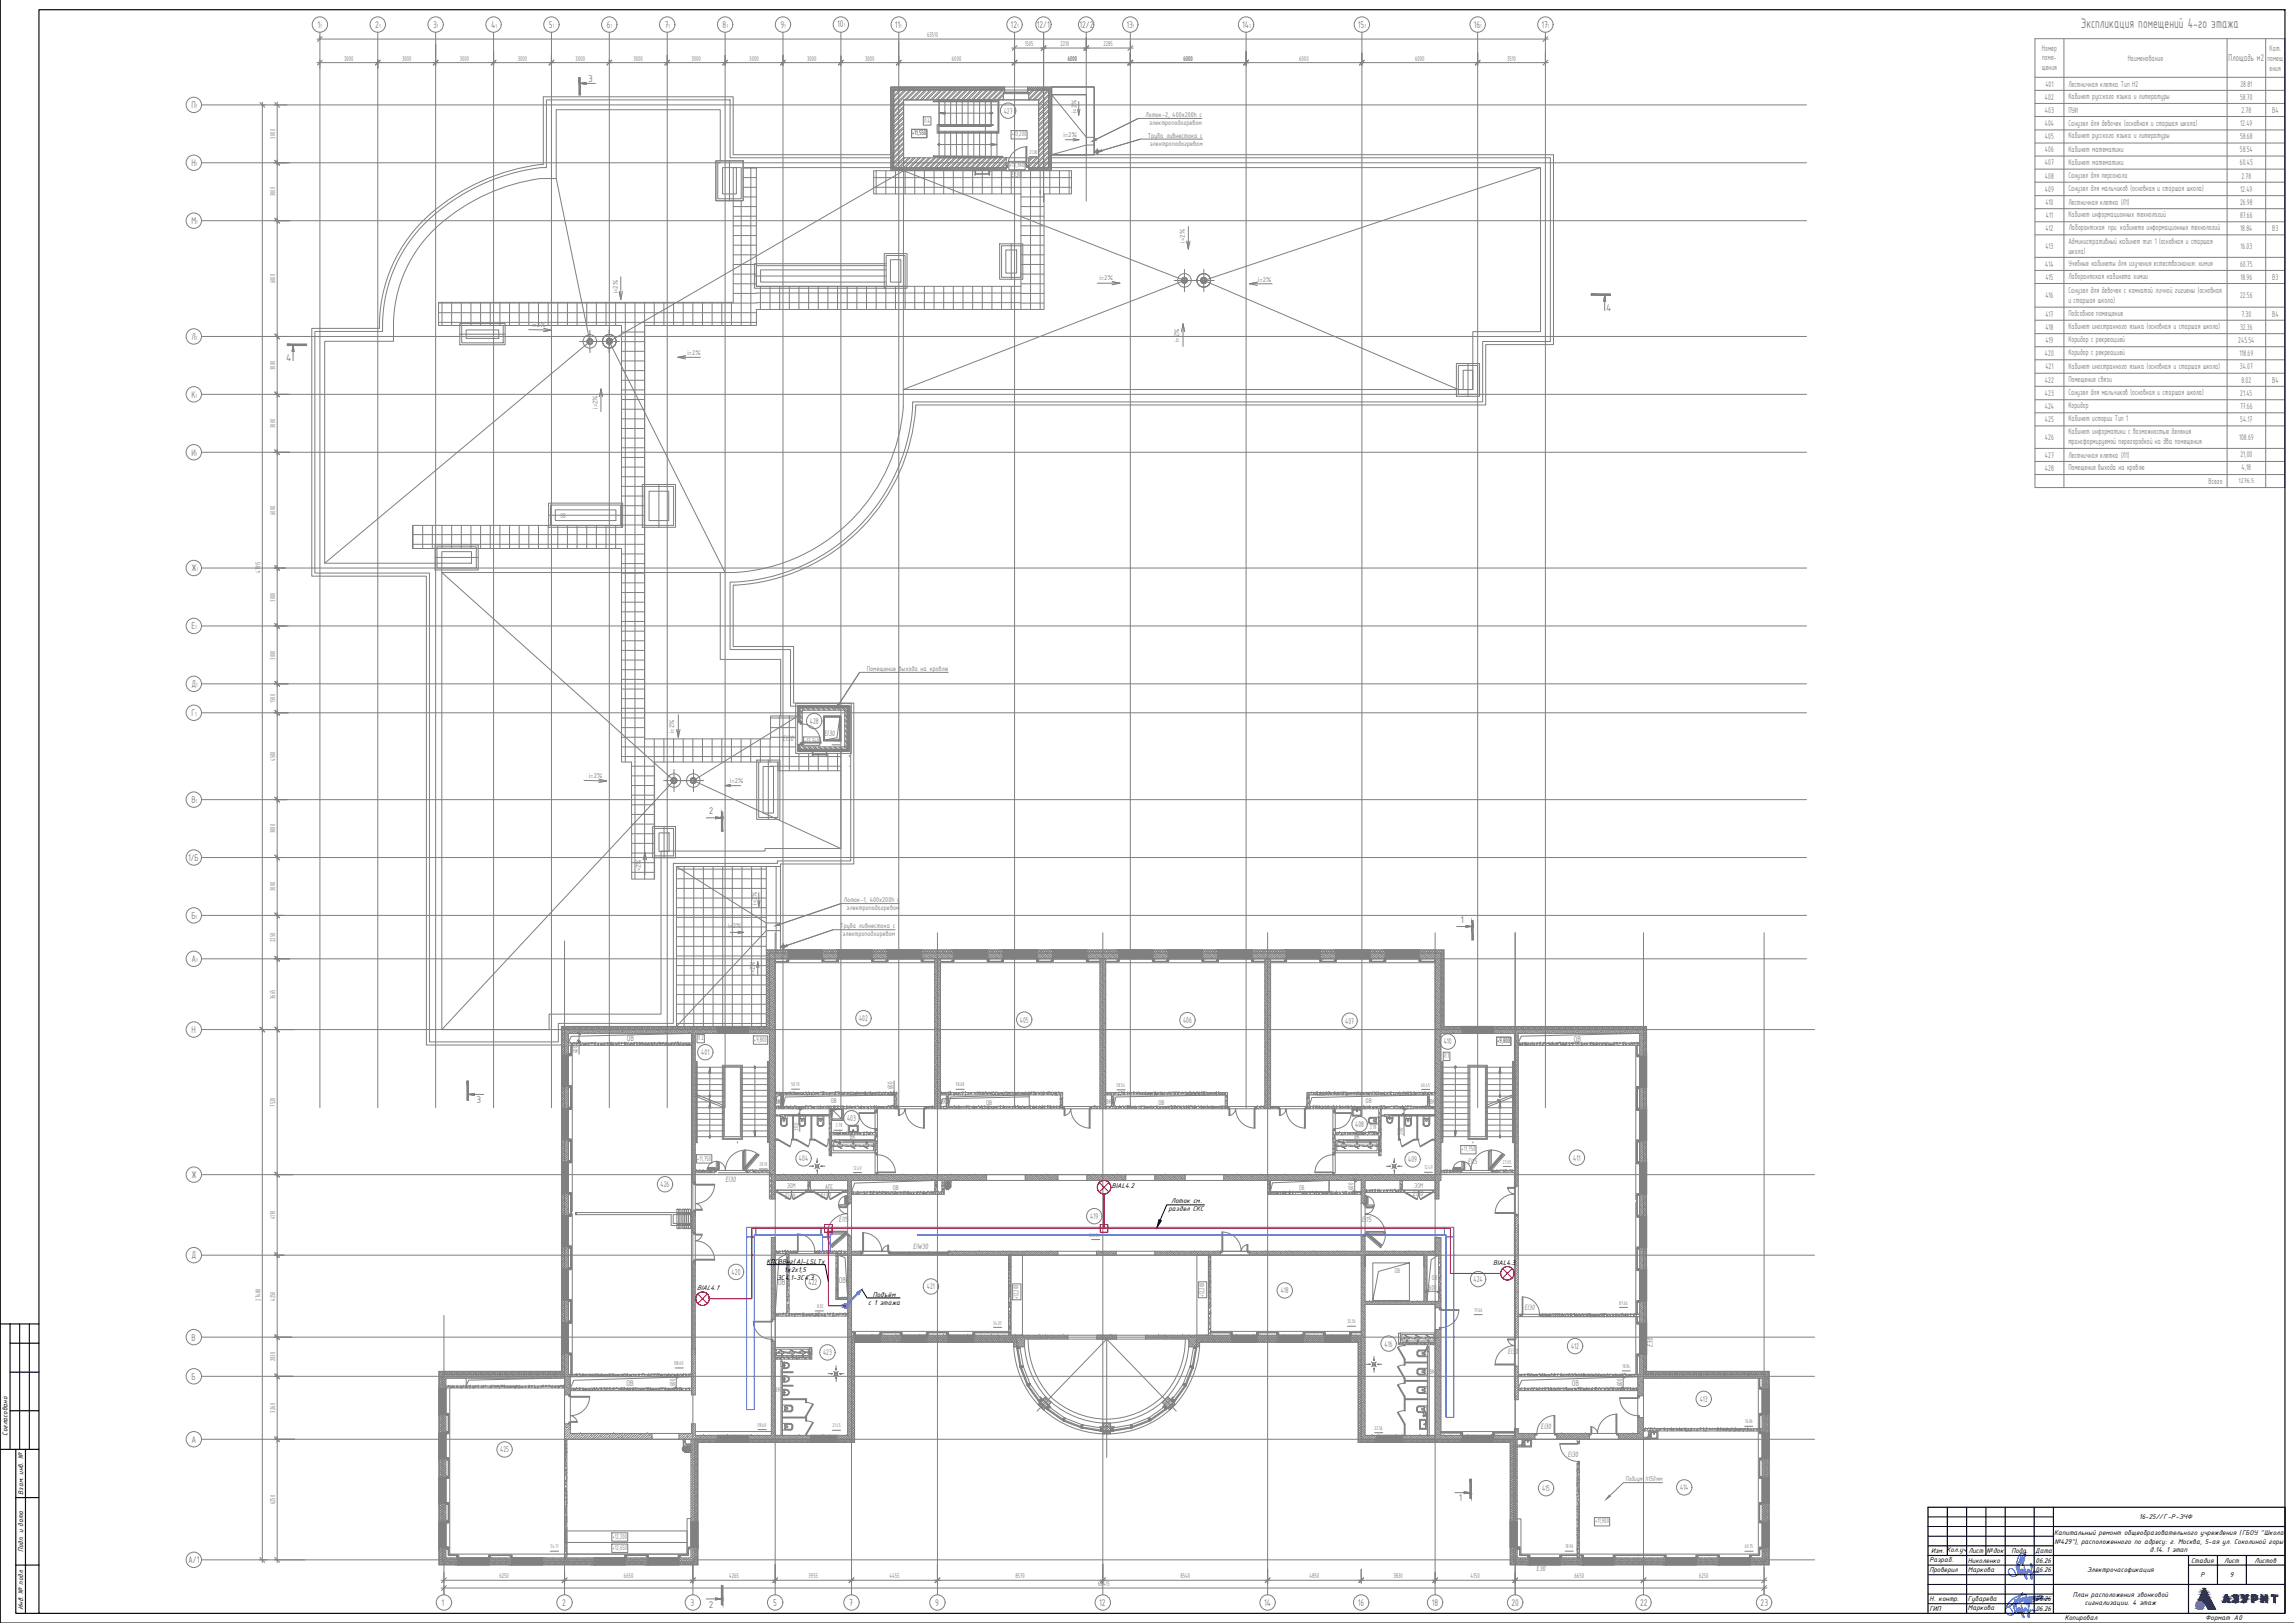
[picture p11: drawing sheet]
<svg xmlns="http://www.w3.org/2000/svg" width="1189mm" height="841mm" viewBox="0 0 1189 841" stroke-linecap="round" stroke-linejoin="round" font-family="sans-serif">
<defs><g id="words">
<text font-size="7.8" fill="#808080" x="1078" y="15">Экспликация помещений 4-го этажа</text>
<g font-size="5.4" fill="#808080">
<text x="165" y="14">1</text>
<text x="195" y="14">2</text>
<text x="225" y="14">3</text>
<text x="255" y="14">4</text>
<text x="285" y="14">5</text>
<text x="315" y="14">6</text>
<text x="345" y="14">7</text>
<text x="375" y="14">8</text>
<text x="405" y="14">9</text>
<text x="434" y="14">10</text>
<text x="464" y="14">11</text>
<text x="524" y="14">12</text>
<text x="537" y="14">12/1</text>
<text x="559" y="14">12/2</text>
<text x="584" y="14">13</text>
<text x="644" y="14">14</text>
<text x="704" y="14">15</text>
<text x="764" y="14">16</text>
<text x="799" y="14">17</text>
<text x="1155" y="32">Площадь м2</text>
<text x="305" y="42">3</text>
<text x="99" y="56">П</text>
<text x="99" y="86">Н</text>
<text x="99" y="116">М</text>
<text x="832" y="161">4</text>
<text x="99" y="176">Л</text>
<text x="148" y="187">4</text>
<text x="99" y="206">К</text>
<text x="99" y="236">И</text>
<text x="99" y="296">Ж</text>
<text x="99" y="326">Е</text>
<text x="99" y="356">Д</text>
<text x="99" y="371">Г</text>
<text x="99" y="416">В</text>
<text x="367" y="422">2</text>
<text x="98" y="446">1/Б</text>
<text x="99" y="476">Б</text>
<text x="757" y="478">1</text>
<text x="99" y="499">А</text>
<text x="99" y="535">Н</text>
<text x="247" y="572">3</text>
<text x="99" y="610">Ж</text>
<text x="99" y="652">Д</text>
<text x="99" y="695">В</text>
<text x="99" y="715">Б</text>
<text x="99" y="748">А</text>
<text x="756" y="778">1</text>
<text x="97" y="810">А/1</text>
<text x="229" y="832">1</text>
<text x="291" y="832">2</text>
<text x="358" y="832">3</text>
<text x="367" y="833">2</text>
<text x="401" y="832">5</text>
<text x="440" y="832">7</text>
<text x="485" y="832">9</text>
<text x="570" y="832">12</text>
<text x="655" y="832">14</text>
<text x="704" y="832">16</text>
<text x="742" y="832">18</text>
<text x="783" y="832">20</text>
<text x="850" y="832">22</text>
<text x="912" y="832">23</text>
</g>
<g font-size="4.7" fill="#808080">
<text x="1058" y="26">Номер</text>
<text x="1176" y="27">Кат.</text>
<text x="1058" y="31">поме-</text>
<text x="1103" y="32">Наименование</text>
<text x="1175" y="32">помещ</text>
<text x="1058" y="36">щения</text>
<text x="1176" y="37">ения</text>
<text x="1060" y="45">401</text>
<text x="1072" y="45">Лестничная клетка Тип Н2</text>
<text x="1161" y="45">28.81</text>
<text x="1060" y="52">402</text>
<text x="1072" y="51">Кабинет русского языка и литературы</text>
<text x="1161" y="52">58.70</text>
<text x="520" y="59">427</text>
<text x="1060" y="58">403</text>
<text x="1072" y="58">ПУИ</text>
<text x="1162" y="58">2.78</text>
<text x="1178" y="58">В4</text>
<text x="1060" y="65">404</text>
<text x="1072" y="65">Санузел для девочек (основная и старшая школа)</text>
<text x="1161" y="65">12.49</text>
<text x="1072" y="72">Кабинет русского языка и литературы</text>
<text x="1060" y="72">405</text>
<text x="1161" y="72">58.68</text>
<text x="1060" y="79">406</text>
<text x="1072" y="79">Кабинет математики</text>
<text x="1161" y="79">58.54</text>
<text x="1060" y="86">407</text>
<text x="1072" y="86">Кабинет математики</text>
<text x="1161" y="86">60.45</text>
<text x="1060" y="93">408</text>
<text x="1072" y="92">Санузел для персонала</text>
<text x="1162" y="93">2.78</text>
<text x="1060" y="99">409</text>
<text x="1072" y="99">Санузел для мальчиков (основная и старшая школа)</text>
<text x="1161" y="99">12.49</text>
<text x="1060" y="106">410</text>
<text x="1072" y="106">Лестничная клетка (Л1)</text>
<text x="1161" y="106">26.98</text>
<text x="1060" y="113">411</text>
<text x="1072" y="113">Кабинет информационных технологий</text>
<text x="1161" y="113">87.66</text>
<text x="1060" y="120">412</text>
<text x="1072" y="119">Лаборантская при кабинете информационных технологий</text>
<text x="1161" y="120">18.84</text>
<text x="1178" y="120">В3</text>
<text x="1060" y="129">413</text>
<text x="1072" y="126">Административный кабинет тип 1 (основная и старшая</text>
<text x="1072" y="132">школа)</text>
<text x="1161" y="129">16.03</text>
<text x="1072" y="138">Учебные кабинеты для изучения естествознания: химия</text>
<text x="1060" y="138">414</text>
<text x="1161" y="138">60.75</text>
<text x="1060" y="145">415</text>
<text x="1072" y="145">Лаборантская кабинета химии</text>
<text x="1161" y="145">18.96</text>
<text x="1178" y="145">В3</text>
<text x="1060" y="155">416</text>
<text x="1072" y="152">Санузел для девочек с комнатой личной гигиены (основная</text>
<text x="1161" y="155">22.56</text>
<text x="1072" y="157">и старшая школа)</text>
<text x="1060" y="164">417</text>
<text x="1072" y="164">Подсобное помещение</text>
<text x="1162" y="164">7.30</text>
<text x="1178" y="164">В4</text>
<text x="1060" y="171">418</text>
<text x="1072" y="171">Кабинет иностранного языка (основная и старшая школа)</text>
<text x="1161" y="171">32.36</text>
<text x="1060" y="178">419</text>
<text x="1072" y="177">Коридор с рекреацией</text>
<text x="1160" y="178">245.54</text>
<text x="1060" y="185">420</text>
<text x="1072" y="184">Коридор с рекреацией</text>
<text x="1161" y="185">118.69</text>
<text x="1060" y="191">421</text>
<text x="1072" y="191">Кабинет иностранного языка (основная и старшая школа)</text>
<text x="1161" y="191">34.07</text>
<text x="1060" y="198">422</text>
<text x="1072" y="198">Помещение связи</text>
<text x="1162" y="198">8.02</text>
<text x="1178" y="198">В4</text>
<text x="1060" y="205">423</text>
<text x="1072" y="205">Санузел для мальчиков (основная и старшая школа)</text>
<text x="1161" y="205">21.45</text>
<text x="1060" y="212">424</text>
<text x="1072" y="212">Коридор</text>
<text x="1161" y="212">77.66</text>
<text x="1060" y="219">425</text>
<text x="1072" y="218">Кабинет истории Тип 1</text>
<text x="1161" y="219">54.17</text>
<text x="1072" y="225">Кабинет информатики с возможностью деления</text>
<text x="1060" y="228">426</text>
<text x="1072" y="230">трансформируемой перегородкой на два помещения</text>
<text x="1160" y="228">108.69</text>
<text x="1060" y="237">427</text>
<text x="1072" y="237">Лестничная клетка (Л1)</text>
<text x="1161" y="237">21,00</text>
<text x="1060" y="244">428</text>
<text x="1072" y="244">Помещение выхода на кровлю</text>
<text x="1162" y="244">4,18</text>
<text x="1145" y="251">Всего</text>
<text x="420" y="375">428</text>
<text x="445" y="529">402</text>
<text x="529" y="530">405</text>
<text x="613" y="530">406</text>
<text x="697" y="530">407</text>
<text x="325" y="540">ОВ</text>
<text x="816" y="540">ОВ</text>
<text x="748" y="541">410</text>
<text x="363" y="547">401</text>
<text x="439" y="581">403</text>
<text x="702" y="584">408</text>
<text x="414" y="602">404</text>
<text x="730" y="602">409</text>
<text x="815" y="601">411</text>
<text x="342" y="615">426</text>
<text x="565" y="632">419</text>
<text x="379" y="661">420</text>
<text x="403" y="666">ОВ</text>
<text x="419" y="666">422</text>
<text x="435" y="665">ОВ</text>
<text x="764" y="664">424</text>
<text x="480" y="668">421</text>
<text x="664" y="670">418</text>
<text x="718" y="698">416</text>
<text x="814" y="699">412</text>
<text x="427" y="702">423</text>
<text x="325" y="718">ОВ</text>
<text x="815" y="718">ОВ</text>
<text x="881" y="726">413</text>
<text x="259" y="753">425</text>
<text x="799" y="773">415</text>
<text x="871" y="772">414</text>
</g>
<g font-size="4.4" fill="#808080">
<text x="524" y="92">EI30</text>
<text x="406" y="384">EI30</text>
<text x="427" y="381">EI30</text>
<text x="761" y="603">EI15</text>
<text x="376" y="612">EI30</text>
<text x="407" y="621">EI30</text>
<text x="425" y="621">EI30</text>
<text x="732" y="620">EI30</text>
<text x="435" y="633">EI15</text>
<text x="706" y="633">EI15</text>
<text x="473" y="647">EIW30</text>
<text x="790" y="679">EI30</text>
<text x="781" y="701">EI30</text>
<text x="857" y="698" transform="rotate(-90 857 698)">E30</text>
<text x="799" y="741">EI30</text>
<text x="813" y="755">EI30</text>
<text x="796" y="814">E30</text>
</g>
<g font-size="4.2" fill="#808080">
<text x="300" y="546" transform="rotate(-90 300 546)">400</text>
<text x="463" y="565" transform="rotate(-90 463 565)">600</text>
<text x="414" y="586" transform="rotate(-90 414 586)">300</text>
<text x="727" y="588" transform="rotate(-90 727 588)">300</text>
<text x="701" y="617" transform="rotate(-90 701 617)">600</text>
<text x="741" y="669">600</text>
<text x="350" y="718" transform="rotate(-90 350 718)">600</text>
<text x="841" y="718" transform="rotate(-90 841 718)">600</text>
</g>
<g font-size="3.9" fill="#808080">
<text x="480" y="19">63510</text>
<text x="531" y="24">1505</text>
<text x="550" y="24">2210</text>
<text x="572" y="24">2285</text>
<text x="178" y="31">3000</text>
<text x="208" y="31">3000</text>
<text x="238" y="31">3000</text>
<text x="268" y="31">3000</text>
<text x="298" y="31">3000</text>
<text x="328" y="31">3000</text>
<text x="358" y="31">3000</text>
<text x="388" y="31">3000</text>
<text x="418" y="31">3000</text>
<text x="448" y="31">3000</text>
<text x="493" y="31">6000</text>
<text x="553" y="31">6000</text>
<text x="613" y="31">6000</text>
<text x="673" y="31">6000</text>
<text x="733" y="31">6000</text>
<text x="781" y="31">3510</text>
<text x="558" y="59" transform="rotate(-90 558 59)">i=2%</text>
<text x="479" y="64">Л.4</text>
<text x="594" y="61">Лоток-2, 400х200h с</text>
<text x="596" y="65">электроподогревом</text>
<text x="143" y="72" transform="rotate(-90 143 72)">3000</text>
<text x="473" y="70">+11,550</text>
<text x="524" y="71">+13,200</text>
<text x="551" y="71">i=2%</text>
<text x="595" y="71">Труба ливнестока с</text>
<text x="596" y="75">электроподогревом</text>
<text x="523" y="87">+13,340</text>
<text x="143" y="102" transform="rotate(-90 143 102)">3000</text>
<text x="614" y="126" transform="rotate(-90 614 126)">i=2%</text>
<text x="143" y="147" transform="rotate(-90 143 147)">6000</text>
<text x="570" y="145">i=2%</text>
<text x="652" y="146">i=2%</text>
<text x="320" y="152" transform="rotate(-90 320 152)">i=2%</text>
<text x="276" y="170">i=2%</text>
<text x="611" y="177" transform="rotate(-90 611 177)">i=2%</text>
<text x="356" y="184">i=2%</text>
<text x="143" y="192" transform="rotate(-90 143 192)">3000</text>
<text x="310" y="212" transform="rotate(-90 310 212)">i=2%</text>
<text x="143" y="222" transform="rotate(-90 143 222)">3000</text>
<text x="1160" y="251">1276.5</text>
<text x="143" y="267" transform="rotate(-90 143 267)">6000</text>
<text x="290" y="268">ОВ</text>
<text x="135" y="297" transform="rotate(-90 135 297)">47915</text>
<text x="143" y="312" transform="rotate(-90 143 312)">3000</text>
<text x="143" y="342" transform="rotate(-90 143 342)">3000</text>
<text x="449" y="348">Помещение выхода на кровлю</text>
<text x="143" y="364" transform="rotate(-90 143 364)">1500</text>
<text x="349" y="380" transform="rotate(-90 349 380)">i=2%</text>
<text x="417" y="385">+13,340</text>
<text x="143" y="394" transform="rotate(-90 143 394)">4500</text>
<text x="305" y="403">i=2%</text>
<text x="378" y="406">i=2%</text>
<text x="143" y="432" transform="rotate(-90 143 432)">3000</text>
<text x="332" y="452" transform="rotate(-90 332 452)">i=2%</text>
<text x="143" y="462" transform="rotate(-90 143 462)">3000</text>
<text x="437" y="467">Лоток-1, 400х200h с</text>
<text x="392" y="469" transform="rotate(-90 392 469)">i=2%</text>
<text x="439" y="472">электроподогревом</text>
<text x="377" y="481">i=2%</text>
<text x="435" y="481">Труба ливнестока с</text>
<text x="437" y="485">электроподогревом</text>
<text x="143" y="488" transform="rotate(-90 143 488)">2250</text>
<text x="391" y="505" transform="rotate(-90 391 505)">i=2%</text>
<text x="143" y="518" transform="rotate(-90 143 518)">3665</text>
<text x="362" y="539">Л.2</text>
<text x="391" y="540">+9,800</text>
<text x="776" y="540">+9,800</text>
<text x="748" y="548">Л.1</text>
<text x="143" y="574" transform="rotate(-90 143 574)">7520</text>
<text x="402" y="572">ВК</text>
<text x="431" y="572">ОВ</text>
<text x="488" y="572">ВК</text>
<text x="511" y="572">ОВ</text>
<text x="573" y="572">ВК</text>
<text x="600" y="572">ОВ</text>
<text x="708" y="571">ОВ</text>
<text x="741" y="572">ВК</text>
<text x="441" y="590">ВК</text>
<text x="702" y="590">ВК</text>
<text x="757" y="597">+11,750</text>
<text x="361" y="601">+11,750</text>
<text x="408" y="616">ЭОМ</text>
<text x="428" y="616">АПС</text>
<text x="463" y="616">ОВ</text>
<text x="673" y="616">ОВ</text>
<text x="733" y="616">ЭОМ</text>
<text x="143" y="632" transform="rotate(-90 143 632)">4170</text>
<text x="723" y="660">ОВ</text>
<text x="742" y="663">ОВ</text>
<text x="135" y="674" transform="rotate(-90 135 674)">27480</text>
<text x="143" y="674" transform="rotate(-90 143 674)">4250</text>
<text x="528" y="673" transform="rotate(-90 528 673)">+12,200</text>
<text x="624" y="672" transform="rotate(-90 624 672)">+12,200</text>
<text x="143" y="706" transform="rotate(-90 143 706)">2030</text>
<text x="741" y="712">ВК</text>
<text x="402" y="721">ВК</text>
<text x="143" y="732" transform="rotate(-90 143 732)">3260</text>
<text x="842" y="768">Подиум</text>
<text x="853" y="768">h150мм</text>
<text x="143" y="780" transform="rotate(-90 143 780)">6250</text>
<text x="827" y="789">+11,900</text>
<text x="317" y="797">+12,200</text>
<text x="317" y="803">+12,650</text>
<text x="259" y="818">6250</text>
<text x="323" y="818">6650</text>
<text x="378" y="818">4265</text>
<text x="419" y="818">3955</text>
<text x="461" y="818">4455</text>
<text x="526" y="818">8570</text>
<text x="569" y="822">68415</text>
<text x="612" y="818">8540</text>
<text x="679" y="818">4850</text>
<text x="722" y="818">3830</text>
<text x="762" y="818">4150</text>
<text x="816" y="818">6650</text>
<text x="881" y="818">6250</text>
</g>
<g font-size="3.9">
<text x="576" y="616">BIAL4.2</text>
<text x="607" y="624">Лоток см.</text>
<text x="606" y="628">раздел СКС</text>
<text x="397" y="655">КПСВВнг(А)-LSLTx</text>
<text x="406" y="659">1</text>
<text x="408" y="659">х</text>
<text x="410" y="659">2x1,5</text>
<text x="774" y="655">BIAL4.3</text>
<text x="403" y="663">ЗС4.1-ЗС4.3</text>
<text x="361" y="669">BIAL4.1</text>
<text x="450" y="676">с 1 этажа</text>
<text x="452" y="672">Подъём</text>
<text x="4" y="744" transform="rotate(-90 4 744)">Согласовано</text>
<text x="12" y="774" transform="rotate(-90 12 774)">Взам. инв. №</text>
<text x="1109" y="787">16-25//Г-Р-ЭЧФ</text>
<text x="1065" y="796">Капитальный ремонт общеобразовательного учреждения (ГБОУ &quot;Школа</text>
<text x="1065" y="800">№429&quot;), расположенного по адресу: г. Москва, 5-ая ул. Соколиной горы</text>
<text x="12" y="804" transform="rotate(-90 12 804)">Подп. и дата</text>
<text x="1000" y="809">Разраб.</text>
<text x="1001" y="805">Изм. Кол.уч</text>
<text x="1020" y="810">Николенко</text>
<text x="1020" y="805">Лист</text>
<text x="1030" y="805">№док</text>
<text x="1042" y="805">Подп.</text>
<text x="1055" y="805">Дата</text>
<text x="1055" y="810">06.26</text>
<text x="1114" y="804">д.14. 1 этап</text>
<text x="1136" y="810">Стадия</text>
<text x="1153" y="810">Лист</text>
<text x="1168" y="810">Листов</text>
<text x="1000" y="814">Проверил</text>
<text x="1020" y="814">Маркова</text>
<text x="1055" y="815">06.26</text>
<text x="1082" y="814">Электрочасофикация</text>
<text x="1140" y="817">Р</text>
<text x="1156" y="817">9</text>
<text x="1074" y="828">План расположения звонковой</text>
<text x="1000" y="829">Н. контр.</text>
<text x="1020" y="829">Губарева</text>
<text x="1055" y="830">06.26</text>
<text x="1081" y="832">сигнализации. 4 этаж</text>
<text x="12" y="834" transform="rotate(-90 12 834)">Инв. № подл.</text>
<text x="1000" y="835">ГИП</text>
<text x="1020" y="834">Маркова</text>
<text x="1055" y="835">06.26</text>
<text x="1070" y="839">Копировал</text>
<text x="1143" y="839">Формат А0</text>
</g>
<g font-size="3.1" fill="#808080">
<text x="166" y="14">1</text>
<text x="226" y="14">1</text>
<text x="257" y="14">1</text>
<text x="286" y="14">1</text>
<text x="316" y="14">1</text>
<text x="346" y="14">1</text>
<text x="376" y="14">1</text>
<text x="406" y="14">1</text>
<text x="437" y="14">1</text>
<text x="467" y="14">1</text>
<text x="527" y="14">1</text>
<text x="587" y="14">1</text>
<text x="707" y="14">1</text>
<text x="767" y="14">1</text>
<text x="802" y="14">1</text>
<text x="101" y="56">1</text>
<text x="534" y="80">21.00</text>
<text x="101" y="86">1</text>
<text x="102" y="116">1</text>
<text x="101" y="176">1</text>
<text x="101" y="206">1</text>
<text x="101" y="236">1</text>
<text x="102" y="296">1</text>
<text x="101" y="326">1</text>
<text x="102" y="356">1</text>
<text x="432" y="384">4.18</text>
<text x="101" y="416">1</text>
<text x="101" y="476">1</text>
<text x="102" y="499">1</text>
<text x="410" y="563">58.70</text>
<text x="495" y="563">58.68</text>
<text x="579" y="563">58.54</text>
<text x="737" y="563">60.45</text>
<text x="433" y="584">2.78</text>
<text x="710" y="585">2.78</text>
<text x="394" y="604">28.10</text>
<text x="738" y="606">12.49</text>
<text x="779" y="603">27.05</text>
<text x="442" y="606">12.49</text>
<text x="564" y="641">245.54</text>
<text x="423" y="678">8.02</text>
<text x="839" y="676">87.66</text>
<text x="764" y="680">77.66</text>
<text x="515" y="686">34.07</text>
<text x="698" y="686">32.36</text>
<text x="349" y="707">108.69</text>
<text x="841" y="709">18.84</text>
<text x="904" y="738">16.06</text>
<text x="392" y="739">118.69</text>
<text x="431" y="740">21.45</text>
<text x="712" y="741">22.56</text>
<text x="285" y="802">54.17</text>
<text x="811" y="802">18.96</text>
<text x="904" y="802">60.75</text>
</g>
</g></defs>
<g fill="none" stroke="#808080" stroke-width=".52">
<path d="M166 17v557M196 17v557M226 17v557M256 17v557M286 17v557M316 17v557M346 17v557M376 17v557M406 17v557M436 17v557M466 17v557M526 17v557"/>
<path d="M541 17v88M563 17v87M586 17v557M646 17v557M706 17v557M766 17v557M801 17v557M104 54h832M104 84h832M104 114h832M614 140v11M624 140v11"/>
<path d="M608 145h21M104 174h832M300 177h21M306 171v12M316 171v12M104 204h832M104 234h832M104 294h832M104 324h832M104 354h832M104 369h832M349 399v11"/>
<path d="M359 399v11M104 414h832M344 404h21M104 444h832M104 474h832M104 497h832M293 488v338M402 483v343M486 483v343M572 483v343M657 483v343M744 483v343"/>
<path d="M785 483v343M852 483v343M914 483v343M104 534h836M359 533v293M104 609h836M104 650h836M441 640v186M104 693h836M230 682v144M574 694l-37 37M104 713h836"/>
<path d="M539 724l6 5M570 739h8M608 724l-5 5M610 731l-36-37v61M104 746h836M104 808h836"/>
<circle cx="166" cy="13" r="4"/>
<circle cx="196" cy="13" r="4"/>
<circle cx="226" cy="13" r="4"/>
<circle cx="256" cy="13" r="4"/>
<circle cx="286" cy="13" r="4"/>
<circle cx="316" cy="13" r="4"/>
<circle cx="346" cy="13" r="4"/>
<circle cx="376" cy="13" r="4"/>
<circle cx="406" cy="13" r="4"/>
<circle cx="436" cy="13" r="4"/>
<circle cx="466" cy="13" r="4"/>
<circle cx="526" cy="13" r="4"/>
<circle cx="541" cy="13" r="4"/>
<circle cx="563" cy="13" r="4"/>
<circle cx="586" cy="13" r="4"/>
<circle cx="646" cy="13" r="4"/>
<circle cx="706" cy="13" r="4"/>
<circle cx="766" cy="13" r="4"/>
<circle cx="801" cy="13" r="4"/>
<circle cx="100" cy="54" r="4"/>
<circle cx="100" cy="84" r="4"/>
<circle cx="100" cy="114" r="4"/>
<circle cx="100" cy="174" r="4"/>
<circle cx="100" cy="204" r="4"/>
<circle cx="100" cy="234" r="4"/>
<circle cx="100" cy="294" r="4"/>
<circle cx="100" cy="324" r="4"/>
<circle cx="100" cy="354" r="4"/>
<circle cx="100" cy="369" r="4"/>
<circle cx="100" cy="414" r="4"/>
<circle cx="100" cy="444" r="4"/>
<circle cx="100" cy="474" r="4"/>
<circle cx="100" cy="497" r="4"/>
<circle cx="100" cy="534" r="4"/>
<circle cx="100" cy="609" r="4"/>
<circle cx="100" cy="650" r="4"/>
<circle cx="100" cy="693" r="4"/>
<circle cx="100" cy="713" r="4"/>
<circle cx="100" cy="746" r="4"/>
<circle cx="100" cy="808" r="4"/>
<circle cx="230" cy="830" r="4"/>
<circle cx="293" cy="830" r="4"/>
<circle cx="359" cy="830" r="4"/>
<circle cx="402" cy="830" r="4"/>
<circle cx="441" cy="830" r="4"/>
<circle cx="486" cy="830" r="4"/>
<circle cx="572" cy="830" r="4"/>
<circle cx="657" cy="830" r="4"/>
<circle cx="705" cy="830" r="4"/>
<circle cx="744" cy="830" r="4"/>
<circle cx="785" cy="830" r="4"/>
<circle cx="852" cy="830" r="4"/>
<circle cx="914" cy="830" r="4"/>
</g>
<g fill="none" stroke="#808080" stroke-width=".52">
<path d="M295 542h.1M295 540h.1M296 541h.1M297 541h.1M298 541h.1M299 541h.1M299 540v1M300 541h.1M301 542h.1M301 541h.1M302 541h.1M303 541h.1"/>
<path d="M303 541v1M304 541h.1M305 541h.1M305 542h.1M306 541h.1M307 541h.1M308 541h.1M308 542h.1M310 542h.1M310 541h.1M311 542h.1M311 541h.1"/>
<path d="M312 541h.1M313 541h.1M314 541h.1M315 541h.1M316 542h.1M316 541h.1M316 542h1M317 541h.1M317 541h-1M317 542h.1M318 541h.1M318 540h.1"/>
<path d="M318 542h.1M319 541h.1M319 540h.1M320 542h.1M320 541h.1M321 541h.1M321 542h.1M322 541h.1M324 541h.1M324 542h.1M324 540h.1M325 541h.1"/>
<path d="M325 542h.1M326 541h.1M327 541h.1M328 541h.1M328 541l1 1M329 541h.1M330 541h.1M330 542h.1M331 542h.1M331 541h.1M332 541h.1M333 541h.1"/>
<path d="M334 541h.1M334 542h.1M335 541h.1M336 541h.1M337 541h.1M338 542h.1M338 541h.1M339 542h.1M339 540v1M339 541h.1M340 541h.1M341 542h.1"/>
<path d="M341 541h.1M342 541h.1M342 542h.1M343 541h.1M343 540v1M344 541h.1M345 542h.1M345 541h.1M346 541h.1M346 542h.1M347 541h.1M348 541h.1"/>
<path d="M348 542h.1M349 541h.1M350 541h.1M351 541h.1M351 540h.1M352 541h.1M353 541h.1M353 542h.1M354 542h.1M354 541h.1M355 541h.1M355 542h.1"/>
<path d="M356 542h.1M356 541h.1M357 541h.1M357 542h.1M358 542h.1M787 541h.1M787 542h.1M788 541h.1M788 542h.1M789 541h.1M789 542h.1M790 541h.1"/>
<path d="M791 542h.1M791 541h.1M792 541h.1M792 542h.1M793 542h.1M793 541h.1M794 541h.1M795 542h.1M795 541h.1M796 541h.1M796 542h.1M797 541h.1"/>
<path d="M798 540h.1M798 542h.1M798 541h.1M799 541h.1M800 541h.1M800 542h.1M800 540v1M801 541h.1M801 542h.1M802 541h.1M803 541h.1M804 541h.1"/>
<path d="M804 542h.1M805 541h.1M806 541h.1M807 541h-1M807 541h.1M808 541h.1M809 541h.1M810 542h.1M810 541h.1M811 541h.1M811 542h.1M812 541h.1"/>
<path d="M812 542h.1M813 541h.1M813 542h.1M814 541h.1M815 541h.1M816 541h.1M817 541h.1M817 542h.1M817 540h.1M817 540h1M818 541h.1M819 542h.1"/>
<path d="M819 541h.1M820 542h.1M820 541h.1M821 541h.1M822 541h.1M823 541h.1M824 541h.1M824 542h.1M825 541h.1M825 542h.1M826 541h.1M826 540v1"/>
<path d="M827 541h.1M827 542h.1M828 541h.1M829 541h.1M829 540h.1M830 541h.1M831 541h.1M832 541h.1M832 542h.1M833 542h.1M833 541h.1M834 542h.1"/>
<path d="M834 541h.1M834 541h1M835 541h.1M835 542h.1M836 541h.1M837 541h.1M837 540h.1M838 541h.1M839 542h.1M840 541h.1M841 542h.1M841 541h.1"/>
<path d="M842 541h.1M842 540h.1M843 542h.1M843 541h.1M844 541h.1M845 541h.1M846 541h.1M847 541h.1M847 542h.1M848 541h.1M849 542h.1M849 541h.1"/>
<path d="M850 541h.1M402 574h.1M402 566h.1M402 567h.1M402 575h.1M403 567h.1M403 574h.1M403 566h.1M404 566h.1M404 574h.1M404 573h.1M404 567h.1"/>
<path d="M404 575h.1M405 567h.1M405 573h.1M405 572h.1M405 574h.1M405 571h.1M405 570h.1M405 569h.1M405 566h.1M405 568h.1M405 575h.1M406 570h.1"/>
<path d="M406 571h.1M406 574h.1M406 567h.1M406 572h.1M406 569h.1M407 574h.1M407 567h.1M407 573h.1M408 566h.1M408 567h.1M408 574h.1M409 574h.1"/>
<path d="M409 566h.1M409 567h.1M410 566h.1M410 575h.1M410 574h.1M410 567h.1M411 574h.1M411 567h.1M411 566h.1M412 567h.1M412 566h.1M412 574h.1"/>
<path d="M412 573h.1M413 567h.1M413 574h.1M413 573h.1M413 575h.1M414 567h.1M414 574h.1M415 574h.1M415 567h.1M415 575h.1M416 574h.1M416 567h.1"/>
<path d="M416 566h.1M417 574h.1M417 567h.1M417 573h.1M418 566h.1M418 573h.1M418 567h.1M418 574h.1M419 574h.1M419 567h.1M419 566h.1M419 566h1"/>
<path d="M420 567h.1M420 566h.1M420 573h.1M420 574h.1M421 567h.1M421 574h.1M421 566h.1M422 574h.1M422 567h.1M423 567h.1M423 574h.1M423 566h.1"/>
<path d="M424 574h.1M424 567h.1M425 574h.1M425 573h.1M425 566h.1M426 573h-1M426 573h.1M426 566h.1M426 574h.1M426 567h.1M427 574h.1M427 567h.1"/>
<path d="M427 566h.1M428 573h.1M428 567h.1M428 574h.1M429 567h.1M429 574h.1M429 573h.1M430 567h.1M430 574h.1M430 579h.1M430 580h.1M430 575h.1"/>
<path d="M430 573h.1M430 577h.1M430 576h.1M430 578h.1M431 580h.1M431 575h.1M431 566h.1M431 578h.1M431 579h.1M431 574h.1M431 567h.1M432 574h.1"/>
<path d="M432 567h.1M432 573h.1M433 567h.1M433 574h.1M433 573h.1M433 566h.1M434 566h.1M434 573h.1M434 574h.1M434 567h.1M435 566h.1M435 573h.1"/>
<path d="M436 575h.1M436 574h.1M436 567h.1M436 566h.1M437 573h.1M437 567h.1M437 575h.1M437 574h.1M438 567h.1M438 566h.1M438 575h.1M439 574h.1"/>
<path d="M439 575h.1M439 567h.1M439 566h.1M440 574h.1M440 573h.1M440 567h.1M441 567h.1M441 566h.1M441 574h.1M442 574h.1M442 567h.1M442 566h.1"/>
<path d="M443 567h.1M443 574h.1M444 567h.1M444 566h.1M444 574h.1M445 567h.1M445 574h.1M445 566h.1M446 574h.1M446 567h.1M447 573h.1M447 567h.1"/>
<path d="M447 574h.1M447 566h.1M448 574h.1M448 567h.1M448 566h.1M449 567h.1M449 574h.1M450 574h.1M450 567h.1M450 575h.1M450 566h.1M451 567h.1"/>
<path d="M451 573h.1M451 566h.1M451 574h.1M452 567h.1M452 574h.1M453 574h.1M453 567h.1M453 575h.1M453 573h.1M454 576h.1M454 574h.1M454 567h.1"/>
<path d="M454 575h.1M454 573h.1M454 566h.1M455 574h.1M455 566h.1M455 567h.1M456 574h.1M456 567h.1M456 566h.1M457 567h.1M457 574h.1M458 574h.1"/>
<path d="M458 566h.1M459 567h.1M459 574h.1M459 566h.1M459 575h.1M460 574h.1M460 567h.1M461 567h.1M461 574h.1M461 573h.1M461 566h.1M462 573h.1"/>
<path d="M462 567h.1M462 574h.1M462 566h.1M463 567h.1M463 574h.1M463 566h.1M464 567h.1M464 573h.1M464 566h.1M464 572h.1M464 574h.1M464 575h.1"/>
<path d="M464 568h.1M464 571h.1M464 569h.1M465 570h.1M465 570h-1M465 567h.1M465 569h.1M465 566h.1M465 574h.1M465 573h.1M480 574h.1M481 574h.1"/>
<path d="M482 574h.1M483 574h.1M483 573h.1M484 573h.1M484 574h.1M487 567h.1M488 574h.1M488 575h.1M488 566h.1M488 567h.1M489 567h.1M489 574h.1"/>
<path d="M489 575h.1M489 566h.1M490 574h.1M490 567h.1M491 573h.1M491 572h.1M491 571h.1M491 570h.1M491 569h.1M491 574h.1M491 568h.1M491 566h.1"/>
<path d="M491 567h.1M492 572h.1M492 574h.1M492 571h.1M492 569h.1M492 567h.1M492 566h.1M492 573h.1M492 567h1M493 567h.1M493 566h.1M493 574h.1"/>
<path d="M494 574h.1M494 567h.1M495 574h.1M495 573h.1M495 567h.1M496 567h.1M496 574h.1M497 574h.1M497 573h.1M497 567h.1M497 575h.1M498 574h.1"/>
<path d="M498 567h.1M499 574h.1M499 566h.1M499 567h.1M500 574h.1M500 567h.1M500 566h.1M501 567h-1M501 574h.1M501 573h.1M502 567h.1M502 574h.1"/>
<path d="M502 573h.1M502 575h.1M503 566h.1M503 574h.1M503 567h.1M504 574h.1M505 575h.1M505 574h.1M505 567h.1M506 574h.1M506 573h.1M506 567h.1"/>
<path d="M506 566h.1M507 566h.1M507 573h.1M507 567h.1M507 574h.1M508 574h.1M508 566h.1M508 567h.1M509 573h.1M509 574h.1M509 566h.1M509 567h.1"/>
<path d="M510 567h.1M510 574h.1M511 566h.1M511 574h.1M511 567h.1M511 566v1M512 573h.1M512 574h.1M512 575h.1M512 567h.1M512 574v1M513 566h.1"/>
<path d="M513 567h.1M513 574h.1M514 574h.1M514 567h.1M514 566h.1M515 575h.1M515 567h.1M515 566h.1M515 574h.1M516 567h.1M516 574h.1M516 566h.1"/>
<path d="M517 575h.1M517 566h.1M517 574h.1M517 567h.1M518 574h.1M518 567h.1M518 566h.1M519 567h.1M519 575h.1M519 573h.1M520 567h.1M520 574h.1"/>
<path d="M520 573h.1M520 566h.1M521 574h.1M521 567h.1M521 566h.1M522 574h.1M522 567h.1M522 566h.1M523 567h.1M523 566h.1M523 574h.1M524 574h.1"/>
<path d="M524 567h.1M525 566h.1M525 574h.1M525 567h.1M526 567h.1M526 574h.1M527 567h.1M527 573h.1M528 567h.1M528 574h.1M528 573h.1M528 566h.1"/>
<path d="M529 567h.1M529 574h.1M530 567h.1M530 573h.1M530 566h.1M530 574h.1M531 567h.1M531 574h.1M531 566h.1M532 574h.1M532 566h.1M532 567h.1"/>
<path d="M533 575h.1M533 574h.1M533 567h.1M533 566h.1M534 574h.1M534 575h.1M534 573h.1M534 567h.1M535 566h.1M535 575h.1M535 574h.1M535 567h.1"/>
<path d="M536 566h.1M536 573h.1M536 567h.1M536 574h.1M537 567h.1M537 566h.1M537 574h.1M538 566h.1M538 574h.1M538 567h.1M539 567h.1M539 574h.1"/>
<path d="M539 566h.1M540 574h.1M540 567h.1M540 566h.1M540 575h.1M540 573h.1M541 567h.1M541 566h.1M541 574h.1M541 573h.1M542 567h.1M542 574h.1"/>
<path d="M543 566h-1M543 566h.1M543 567h.1M543 574h.1M543 573h.1M544 574h.1M544 573h.1M544 566h.1M544 567h.1M545 574h.1M545 573h.1M545 567h.1"/>
<path d="M545 566h.1M546 574h.1M546 567h.1M547 574h.1M547 567h.1M547 566h.1M548 574h.1M548 567h.1M548 566h.1M549 566h.1M549 574h.1M549 573h.1"/>
<path d="M549 567h.1M550 569h.1M550 570h.1M550 568h.1M550 571h.1M550 574h.1M550 573h.1M550 567h.1M550 572h.1M550 566h.1M551 572h.1M551 574h.1"/>
<path d="M551 573h.1M551 571h.1M551 570h.1M551 569h.1M551 567h.1M566 574h.1M567 574h.1M567 573h.1M568 573h.1M568 575h.1M568 574h.1M569 574h.1"/>
<path d="M570 574h.1M573 575h.1M574 574h.1M574 567h.1M574 566h.1M575 567h.1M575 574h.1M575 566h.1M576 574h.1M576 567h.1M576 573h.1M576 572h.1"/>
<path d="M576 571h.1M576 570h.1M576 569h.1M577 574h.1M577 570h.1M577 568h.1M577 572h.1M577 569h.1M577 567h.1M577 571h.1M578 567h.1M578 566h.1"/>
<path d="M578 573h.1M578 574h.1M578 575h.1M579 574h.1M579 567h1M579 567h.1M580 567h.1M580 574h.1M580 566h.1M580 573h.1M580 567h1M581 574h.1"/>
<path d="M581 566h.1M581 567h.1M582 566h.1M582 573h.1M582 574h.1M582 567h.1M583 567h.1M583 574h.1M583 566h.1M583 575h.1M584 574h.1M584 575h.1"/>
<path d="M584 573h.1M584 567h.1M584 566h.1M585 574h.1M585 573h.1M585 567h.1M585 566h.1M586 574h.1M586 573h.1M586 566h.1M586 567h.1M587 574h.1"/>
<path d="M587 567h.1M587 566h.1M588 566h.1M588 574h.1M588 567h.1M589 574h-1M589 574h.1M589 566h.1M589 567h.1M590 567h.1M590 574h.1M590 566h.1"/>
<path d="M591 567h.1M591 575h.1M591 574h.1M592 574h.1M592 567h.1M593 567h.1M593 575h.1M593 573h.1M593 574h.1M594 567h.1M594 566h.1M594 574h.1"/>
<path d="M595 567h.1M595 574h.1M596 567h.1M596 574h.1M596 566h.1M596 573h.1M597 567h.1M597 566h.1M597 574h.1M597 566h1M598 566h.1M598 574h.1"/>
<path d="M598 567h.1M599 574h.1M599 567h.1M599 566h.1M600 567h.1M600 574h.1M600 575h.1M601 567h.1M601 575h.1M601 574h.1M601 566h.1M602 574h.1"/>
<path d="M602 566h.1M602 567h.1M603 574h.1M603 567h.1M603 573h.1M604 567h.1M604 574h.1M605 574h.1M605 567h.1M606 566h.1M606 574h.1M606 567h.1"/>
<path d="M607 567h.1M607 573h.1M607 574h.1M607 566h.1M608 575h.1M608 574h.1M608 566h.1M608 567h.1M609 567h.1M609 566h.1M609 574h.1M609 573h.1"/>
<path d="M610 566h.1M610 574h.1M610 567h.1M610 573h.1M611 573h.1M611 566h.1M611 574h.1M612 574h.1M612 567h.1M613 573h.1M613 575h.1M613 566h.1"/>
<path d="M613 567h.1M613 574h.1M614 567h.1M614 574h.1M614 566h.1M615 567h.1M615 574h.1M615 573h.1M615 566h.1M616 567h.1M616 574h.1M616 573h.1"/>
<path d="M616 575h.1M617 567h.1M617 566h.1M617 574h.1M617 573h.1M618 567h.1M618 573h.1M618 574h.1M618 566h.1M619 566h.1M619 574h.1M619 567h.1"/>
<path d="M619 573h.1M620 567h.1M620 574h.1M620 566h.1M621 567h.1M621 566h.1M621 574h.1M622 566h.1M622 567h.1M622 574h.1M623 573h.1M623 574h.1"/>
<path d="M623 575h.1M623 567h.1M623 566h.1M624 574h.1M624 566h.1M624 567h.1M625 567h.1M625 574h.1M625 566h.1M626 574h.1M626 567h.1M626 573h.1"/>
<path d="M627 567h.1M627 574h.1M628 567h.1M628 574h.1M629 574h.1M629 575h.1M629 567h.1M629 573h.1M630 574h.1M630 566h.1M630 567h.1M631 573h-1"/>
<path d="M631 574h.1M631 573h.1M631 567h.1M631 566h.1M632 566h.1M632 574h.1M632 567h.1M632 575h.1M633 567h.1M633 574h.1M633 573h.1M634 575h.1"/>
<path d="M634 567h.1M634 574h.1M634 573h.1M634 566h.1M635 567h.1M635 573h.1M635 574h.1M635 571h.1M636 570h.1M636 569h.1M636 568h.1M636 572h.1"/>
<path d="M636 574h.1M636 567h.1M636 566h.1M651 574h.1M652 574h.1M652 573h.1M652 575h.1M653 574h.1M654 574h.1M654 573h.1M655 574h.1M655 573h.1"/>
<path d="M659 574h.1M660 574h.1M661 574h.1M662 574h.1M677 570h.1M677 569h.1M678 573h.1M678 569h.1M678 572h.1M678 574h.1M678 571h.1M678 570h.1"/>
<path d="M678 568h.1M678 567h.1M678 575h.1M679 574h.1M679 567h.1M679 575h.1M679 573h.1M680 573h.1M680 566h.1M680 567h.1M680 574h.1M681 574h.1"/>
<path d="M681 573h.1M681 575h.1M681 567h.1M681 566h.1M682 567h.1M682 574h.1M682 573h.1M682 566h.1M683 573h.1M683 567h.1M683 566h.1M683 574h.1"/>
<path d="M684 573h.1M684 574h.1M684 567h.1M684 566h.1M685 567h.1M685 566h.1M685 574h.1M686 574h.1M686 567h.1M686 566h.1M687 575h.1M687 574h.1"/>
<path d="M687 567h.1M687 566h.1M688 567h.1M688 566h.1M688 574h.1M688 573h.1M689 566h.1M689 575h.1M689 567h.1M689 574h.1M690 567h.1M690 573h.1"/>
<path d="M690 574h.1M691 574h.1M691 567h.1M691 573h.1M691 575h.1M692 566h.1M692 576h.1M692 567h.1M692 574h.1M692 575h-1M692 575h.1M692 575h1"/>
<path d="M693 574h.1M693 573h.1M693 567h.1M693 566h.1M694 567h.1M694 574h.1M694 575h.1M695 567h.1M695 574h.1M695 566h.1M696 567h.1M696 574h.1"/>
<path d="M696 566h.1M697 566h.1M697 574h.1M697 567h.1M698 567h.1M698 566h.1M698 574h.1M699 574h.1M699 573h.1M699 567h.1M699 575h.1M700 574h.1"/>
<path d="M700 567h.1M700 573h.1M701 566h.1M701 574h.1M701 567h.1M702 574h.1M702 567h.1M702 573h.1M702 566h.1M703 574h.1M703 567h.1M703 566h.1"/>
<path d="M704 574h.1M704 567h.1M704 566h.1M705 567h.1M705 574h.1M705 566h.1M705 573h.1M706 574h.1M706 567h.1M706 566h.1M707 567h.1M707 574h.1"/>
<path d="M707 575h.1M707 573h.1M708 575h.1M708 574h.1M708 567h.1M708 566h.1M709 574h.1M709 567h.1M709 573h.1M709 573h1M710 567h.1M710 574h.1"/>
<path d="M710 573h.1M710 566h.1M711 567h.1M711 574h.1M711 566h.1M711 575h.1M712 574h.1M712 566h.1M713 566h.1M713 567h.1M713 574h.1M714 567h.1"/>
<path d="M714 574h.1M714 566h.1M715 567h.1M715 579h.1M715 566h.1M715 577h.1M715 574h.1M715 580h.1M715 578h.1M715 575h.1M715 573h.1M715 576h.1"/>
<path d="M716 575h.1M716 580h.1M716 576h.1M716 579h.1M716 578h.1M716 574h.1M716 577h.1M716 567h.1M716 573h.1M716 566h.1M717 575h.1M717 567h.1"/>
<path d="M717 574h.1M717 573h.1M718 567h.1M718 566h.1M718 574h.1M718 575h.1M719 574h.1M719 567h.1M720 566h.1M720 574h.1M721 567h.1M721 566h.1"/>
<path d="M721 574h.1M722 574h.1M722 567h.1M723 574h.1M723 567h.1M723 575h.1M724 574h.1M724 567h.1M724 573h.1M725 566h.1M725 574h.1M725 567h.1"/>
<path d="M726 567h.1M726 574h.1M727 574h.1M727 567h.1M727 573h.1M728 567h.1M728 566h.1M728 574h.1M728 573h.1M729 574h.1M729 567h.1M729 575h.1"/>
<path d="M729 566h.1M729 573h.1M730 574h.1M730 567h.1M730 566h.1M730 573h1M730 573h.1M731 574h.1M731 566h.1M731 567h.1M731 573h.1M731 574v1"/>
<path d="M732 567h.1M732 574h.1M732 575h.1M732 566h.1M733 574h.1M733 573h.1M733 567h.1M733 566h.1M734 574h.1M734 567h.1M734 566h.1M735 567h.1"/>
<path d="M735 574h.1M735 566h.1M736 566h.1M736 567h.1M736 574h.1M737 566h.1M737 574h.1M737 567h.1M738 567h.1M738 574h.1M738 566h.1M739 574h.1"/>
<path d="M739 573h.1M739 567h.1M739 566h.1M740 567h.1M740 574h.1M740 573h.1M740 571h.1M740 570h.1M740 569h.1M740 566h.1M740 572h.1M740 568h.1"/>
<path d="M741 574h.1M741 567h.1M741 566h.1M741 570h.1M741 572h.1M741 571h.1M741 569h.1M742 567h.1M742 574h.1M743 574h.1M743 575h.1M743 567h.1"/>
<path d="M743 566h.1M744 567h.1M430 585h.1M430 596h.1M430 595h.1M430 597h.1M430 598h.1M430 582h.1M430 581h.1M430 594h.1M430 592h.1M430 593h.1"/>
<path d="M430 588h.1M430 587h.1M430 589h.1M430 583h.1M430 591h.1M430 599h.1M431 593h.1M431 592h.1M431 590h.1M431 598h.1M431 591h.1M431 597h.1"/>
<path d="M431 584h.1M431 589h.1M431 588h.1M431 586h.1M431 587h.1M431 585h.1M431 599h.1M431 583h.1M431 581h.1M431 582h.1M432 587h.1M432 588h.1"/>
<path d="M433 588h.1M433 587h.1M434 588h.1M434 587h.1M435 588h.1M435 587h.1M436 588h.1M437 588h.1M437 587h.1M438 587h.1M438 588h.1M439 588h.1"/>
<path d="M439 587h.1M440 588h.1M440 587h.1M441 588h.1M441 587h.1M442 588h.1M443 588h.1M443 587h.1M444 588h.1M445 588h.1M446 587h.1M446 588h.1"/>
<path d="M447 587h.1M448 587h.1M448 588h.1M449 588h.1M449 587h.1M450 587h.1M450 588h.1M451 588h.1M451 587h.1M452 588h.1M454 587h.1M454 587h-1"/>
<path d="M454 590h.1M454 589h.1M454 596h.1M454 592h.1M454 593h.1M454 597h.1M454 588h.1M454 586h.1M454 591h.1M454 598h.1M454 595h.1M454 594h.1"/>
<path d="M455 589h.1M455 594h.1M455 591h.1M455 592h.1M455 596h.1M455 588h.1M455 597h.1M455 593v1M691 590h.1M691 588h.1M691 595v1M691 596h.1"/>
<path d="M691 589h.1M691 591h.1M691 595h.1M691 597h.1M691 587h.1M691 592h.1M691 594h.1M692 588h.1M691 598h.1M692 589h.1M692 592h.1M692 596h.1"/>
<path d="M692 597h.1M692 593h.1M692 591h.1M692 594v1M692 587h.1M693 587h.1M693 588h.1M694 588h.1M694 587h.1M695 588h.1M695 587h.1M696 588h.1"/>
<path d="M697 588h.1M697 587h.1M698 587h.1M698 588h.1M699 587h.1M699 588h.1M700 587h.1M700 588h.1M701 587h.1M701 588h.1M702 587h.1M702 588h.1"/>
<path d="M703 587h.1M703 588h.1M704 587h.1M704 588h.1M705 588h.1M705 587h.1M706 587v1M706 588h.1M707 588h.1M707 587h.1M708 587h.1M708 588h.1"/>
<path d="M709 588h.1M709 587h.1M710 587h.1M711 587h.1M711 588h.1M712 587h.1M712 588h.1M713 587h.1M713 588h.1M714 588h.1M714 587h.1M715 588h.1"/>
<path d="M715 585h.1M715 590h.1M715 598h.1M715 596h.1M715 595h.1M715 582h.1M715 584h.1M715 592h.1M715 586h.1M715 591h.1M715 581h.1M715 599h.1"/>
<path d="M715 597h.1M715 593h.1M715 594h.1M715 587h.1M715 589h.1M715 583h.1M716 588h.1M716 583h.1M716 590h.1M716 582h.1M716 581h.1M716 592h.1"/>
<path d="M716 589h.1M716 585h.1M716 596h.1M716 587h.1M360 608h.1M360 607h.1M361 607h.1M362 607h.1M363 608h.1M363 607h.1M364 607h.1M365 607h.1"/>
<path d="M365 608h.1M366 607h.1M367 608h.1M367 607h.1M368 607h.1M368 608h.1M369 607h.1M370 608h.1M370 607h.1M387 607h.1M388 608h.1M388 607h.1"/>
<path d="M389 607h.1M390 607h.1M391 607h.1M392 608h.1M392 607h.1M393 607h.1M394 608h.1M394 607h.1M395 607h.1M395 608h.1M396 607h.1M397 607h.1"/>
<path d="M398 607h.1M398 608h.1M399 608h.1M399 607h.1M418 617h.1M418 618h.1M419 615h.1M419 616h.1M419 617h.1M419 614h.1M419 613h.1M419 612h.1"/>
<path d="M420 615h.1M420 617h.1M420 614h.1M420 613h.1M420 612h.1M420 616h.1M420 618h.1M421 618h.1M421 617h.1M437 618h.1M437 617h.1M438 618h.1"/>
<path d="M438 617h.1M438 617h1M439 617h.1M441 618h.1M442 619h.1M442 618h.1M443 619h.1M444 618h.1M444 619h.1M445 618h.1M445 619h.1M446 618h.1"/>
<path d="M447 618h.1M448 618h.1M449 619h.1M449 618h.1M451 618h.1M451 619h.1M452 618h.1M452 619h.1M453 618h.1M453 619h.1M454 619h.1M454 618h.1"/>
<path d="M455 619h.1M455 618h.1M456 618h.1M457 619h.1M457 618h.1M458 618h.1M459 618h.1M459 619h.1M460 618h.1M461 618h.1M461 619h.1M462 619h.1"/>
<path d="M462 618h.1M463 619h.1M463 618h.1M464 619h.1M464 618h.1M465 618h.1M465 619h.1M466 618h.1M467 618h.1M468 618h.1M468 619h.1M469 618h.1"/>
<path d="M469 619h.1M470 618h.1M471 618h.1M471 619h.1M472 619h.1M472 618h.1M472 619h1M473 618h.1M473 619h.1M474 618h.1M475 618h.1M475 619h.1"/>
<path d="M476 619h.1M476 618h.1M477 619h.1M477 618h.1M478 619h.1M478 618h.1M479 619h.1M479 618h.1M480 619h.1M480 618h.1M481 618h.1M482 619h.1"/>
<path d="M482 618h.1M483 618h.1M484 618h.1M484 616h.1M485 617h.1M485 618h.1M485 616h.1M485 614h.1M485 615h.1M485 613h.1M485 612h.1M485 619h.1"/>
<path d="M486 612h.1M486 617h.1M486 619h.1M486 618h.1M487 619h.1M487 618h.1M488 619h.1M488 612h.1M488 614h.1M488 618h.1M489 614h.1M488 616h.1"/>
<path d="M489 613h.1M489 617h.1M489 615h.1M489 616h.1M489 617h-1M489 618h.1M489 619h.1M657 612h.1M657 612v1M657 613h.1M657 618h.1M657 619h.1"/>
<path d="M657 614h.1M657 616h.1M658 615h.1M658 612h.1M658 618h.1M658 613h.1M658 617h.1M658 616h.1M658 614h.1M658 619h.1M659 619h.1M659 618h.1"/>
<path d="M660 618h.1M660 619h.1M661 619h.1M661 618h.1M662 618h.1M662 619h.1M663 618h.1M664 619h.1M664 618h.1M665 619h.1M665 618h.1M666 619h.1"/>
<path d="M666 618h.1M666 618v1M667 618h.1M667 619h.1M668 619h.1M668 618h.1M669 618h.1M670 618h.1M670 619h.1M671 618h.1M672 618h.1M673 618h.1"/>
<path d="M674 618h.1M675 619h.1M675 618h.1M676 619h.1M676 618h.1M677 618h.1M677 619h.1M678 618h.1M679 618h.1M679 619h.1M680 618h.1M681 618h.1"/>
<path d="M682 618h.1M682 619h.1M683 618h.1M683 619h.1M684 619h.1M684 618h.1M685 618h.1M686 618h.1M687 618h.1M687 619h.1M688 618h.1M689 618h.1"/>
<path d="M690 619h.1M690 618h.1M691 618h.1M691 619h.1M692 619h.1M693 618h.1M693 619h.1M694 618h.1M695 619h.1M696 618h.1M696 619h.1M697 618h.1"/>
<path d="M697 619h.1M698 619h.1M698 618h.1M699 619h.1M699 618h.1M700 619h.1M700 618h.1M701 618h.1M701 619h.1M702 619h.1M702 618h.1M703 618h.1"/>
<path d="M704 618h.1M705 618h.1M705 619h.1M708 618h.1M708 617h.1M709 617h.1M710 617h.1M710 618h.1M711 617h.1M711 618h.1M712 618h.1M712 617h.1"/>
<path d="M713 618h.1M713 617h.1M714 618h.1M714 617h.1M715 617h.1M715 618h.1M716 617h.1M717 618h.1M717 617h.1M718 617h.1M719 618h.1M719 617h.1"/>
<path d="M720 618h.1M721 617h.1M721 617h1M722 617h.1M722 617h-1M723 617h.1M724 617h.1M724 618h.1M725 618h.1M725 617h.1M726 618h.1M726 617h.1"/>
<path d="M726 614h.1M726 616h.1M726 612h.1M726 615h.1M727 614h.1M727 617h.1M727 616h.1M727 615h.1M727 613h.1M727 612h.1M728 617h.1M728 618h.1"/>
<path d="M747 607h.1M748 607h.1M748 608h1M749 607h.1M749 608h.1M750 607h.1M750 608h.1M751 607h.1M751 608h.1M752 607h.1M752 608h.1M753 607h.1"/>
<path d="M753 607h1M753 608h.1M754 607h.1M755 607h.1M755 608h.1M756 607h.1M774 607h.1M775 607h.1M775 608h.1M776 607h.1M776 608h.1M777 607h.1"/>
<path d="M778 607h.1M779 607h.1M780 607h-1M780 607h.1M780 608h.1M781 607h.1M782 607h.1M783 607h.1M784 607h.1M784 608h.1M402 649h.1M403 649h.1"/>
<path d="M404 649h.1M404 648h1M405 649h.1M405 648l1 1M406 649h.1M406 648v1M406 648h.1M407 649h.1M407 648h.1M407 650h.1M408 649h.1M408 658h.1"/>
<path d="M408 653h.1M408 652h.1M408 655h.1M408 659h.1M408 654h.1M408 650h.1M408 648h.1M408 657h.1M408 656h.1M408 651h.1M409 650h.1M409 656h.1"/>
<path d="M409 649h.1M409 658h.1M409 652h.1M409 651h.1M409 654h.1M409 659h.1M410 649h.1M410 650h.1M411 649h.1M411 650h.1M412 649h.1M424 649h.1"/>
<path d="M425 648h.1M425 649h.1M425 650h.1M426 649h.1M426 648h1M427 649h.1M427 650h.1M428 649h.1M428 648h.1M429 649h.1M430 649h.1M431 649h.1"/>
<path d="M432 649h.1M432 650h.1M432 648h.1M433 649h.1M433 650h.1M433 655h.1M434 649h.1M434 658h.1M434 657h.1M434 660h.1M434 651h.1M434 659h.1"/>
<path d="M434 655h.1M434 654h.1M434 653h.1M434 650h.1M434 656h.1M434 652h.1M435 649h.1M435 648h.1M435 650h.1M436 649h.1M436 648h.1M437 649h.1"/>
<path d="M438 649h.1M439 649h.1M523 656h.1M523 653h.1M523 652h.1M523 655h.1M523 654h.1M523 658h.1M523 651h.1M523 657h.1M523 659h.1M523 660h.1"/>
<path d="M523 650h.1M524 657v1M524 656h.1M524 651h.1M524 659h.1M524 657h.1M524 655h.1M524 654h.1M626 651h.1M627 651h.1M626 656h.1M627 657h.1"/>
<path d="M627 658h.1M627 654h.1M627 653h.1M627 652h.1M627 656h.1M627 660h.1M627 655h.1M627 659h.1M746 660h.1M746 655h.1M746 657h.1M746 658h.1"/>
<path d="M746 654h.1M746 653h.1M746 651h.1M746 659h.1M747 660h.1M747 656h.1M747 655h.1M747 652h.1M747 654h.1M747 653h.1M747 658h.1M747 651h.1"/>
<path d="M747 657h.1M408 661h.1M408 672h.1M408 676h.1M408 671h.1M408 679h.1M408 674h.1M408 670h.1M408 678h.1M408 669h.1M408 665h.1M408 660v1"/>
<path d="M408 668h.1M408 667h.1M408 666h.1M408 673h.1M408 677h.1M408 662h.1M408 664h.1M408 663h.1M408 680h.1M408 660h.1M408 679v1M409 672h.1"/>
<path d="M409 678h.1M409 676h.1M409 664h.1M409 663h.1M409 665h.1M409 671h.1M409 661h.1M409 667h.1M409 674h.1M409 679h.1M409 666h.1M409 678v1"/>
<path d="M409 677h.1M433 673h.1M433 662h.1M433 672h.1M433 671h.1M433 660h.1M433 669h.1M433 670h.1M433 668h.1M433 667h.1M433 668v1M433 666h.1"/>
<path d="M434 665h.1M434 664h.1M434 670h.1M434 667h.1M434 663h.1M434 662h.1M434 666h.1M434 672h.1M434 661h.1M434 671h.1M434 673h.1M434 669h.1"/>
<path d="M434 668h.1M435 673h.1M436 673h.1M437 673h.1M438 673h.1M438 673h1M439 673h.1M523 675h.1M523 666h.1M523 672h.1M523 665h.1M523 673h.1"/>
<path d="M523 677h.1M523 664h.1M523 662h.1M523 670h.1M523 671h.1M523 663h.1M523 661h.1M523 667h.1M523 669h.1M523 680h.1M523 668h.1M523 676h.1"/>
<path d="M523 678h.1M524 669h.1M524 679h.1M524 678h.1M524 660h.1M524 672h.1M524 668h.1M524 661h.1M524 663h.1M524 674h.1M524 680h.1M524 667h.1"/>
<path d="M524 676h.1M524 677h.1M524 675h.1M626 663h.1M626 677h.1M626 679h.1M626 661h.1M626 678h.1M626 676h.1M626 673h.1M627 666h.1M626 675h.1"/>
<path d="M626 672h.1M626 674h.1M627 670h.1M627 673h.1M627 672h.1M627 677h.1M627 664h-1M627 669h.1M627 671h.1M627 662h.1M627 678h.1M627 665h.1"/>
<path d="M627 668h.1M627 667h.1M627 664h.1M627 661h.1M627 676h.1M627 663h.1M627 675h.1M627 674h.1M627 679h.1M627 680h.1M746 661h.1M746 669h.1"/>
<path d="M746 668h.1M746 662h.1M746 672h.1M746 663h.1M746 667h.1M746 674h.1M746 673h.1M746 664h.1M746 671h.1M746 670h.1M746 666h.1M746 665h.1"/>
<path d="M747 667h.1M747 671h.1M747 662h.1M747 663h.1M747 673h-1M747 674h.1M747 661h.1M747 673h.1M747 665h.1M747 669h.1M402 682h.1M402 681h.1"/>
<path d="M403 681h.1M403 682h.1M404 681h.1M404 682h.1M405 681h.1M405 682h.1M406 681h.1M407 681h.1M407 682h.1M408 681h.1M408 682h.1M409 681h.1"/>
<path d="M409 682h.1M410 681h.1M410 682h.1M411 681h.1M412 681h.1M412 682h.1M413 681h.1M414 681h.1M415 681h.1M416 681h.1M416 682h.1M417 681h.1"/>
<path d="M417 682h.1M418 682h.1M419 681h.1M419 682h.1M420 681h.1M420 682h.1M420 699h.1M421 699h.1M421 700h.1M421 681h.1M421 682h.1M422 682h.1"/>
<path d="M423 681h.1M423 682h.1M424 681h.1M424 682h.1M424 682h1M425 682h.1M425 681h.1M426 682h.1M427 682h.1M427 681h.1M428 682h.1M429 681h.1"/>
<path d="M430 681h.1M430 682h.1M431 681h.1M431 682h.1M432 682h-1M432 682h.1M432 681h.1M433 682h.1M434 681h.1M434 682h.1M435 681h.1M436 681h.1"/>
<path d="M437 681h.1M438 681h.1M438 682h.1M439 681h.1M439 681h1M440 682h.1M440 681h.1M523 685h.1M523 681h.1M523 689h.1M523 687h.1M523 686h.1"/>
<path d="M523 684h.1M523 682h.1M523 690h.1M523 688h.1M523 683h.1M523 691h.1M523 692h.1M524 683h.1M524 685h.1M524 684h.1M524 686h.1M524 682h.1"/>
<path d="M524 691h.1M524 681h.1M524 688h.1M626 690h.1M626 691h.1M626 689h.1M626 686h.1M626 683h.1M627 685h.1M627 689h.1M627 683h.1M627 691h.1"/>
<path d="M627 681h.1M627 687h.1M627 686h.1M627 688h.1M627 684h.1M627 682h.1M627 690h.1M725 696h.1M725 697h.1M726 696h.1M727 696h.1M727 697h.1"/>
<path d="M728 696h.1M729 696h.1M729 697h.1M730 697h.1M730 696h.1M731 696h.1M731 697h.1M732 697h.1M732 696h.1M733 696h.1M734 696h.1M734 697h.1"/>
<path d="M735 696h.1M735 697h.1M736 696h.1M736 697h.1M737 696h.1M738 697h.1M738 696h.1M739 697h.1M740 696h.1M741 696h.1M741 697h.1M742 696h.1"/>
<path d="M743 696h.1M799 682h.1M799 681h.1M800 682h.1M801 681h.1M801 682h.1M802 682h.1M803 682h.1M803 681h.1M804 682h.1M805 681h.1M805 682h.1"/>
<path d="M806 682h.1M806 681h.1M807 681h.1M807 682h.1M808 682h.1M808 681h.1M809 682h.1M810 681h.1M810 682h.1M811 681h.1M811 682h.1M812 682h-1"/>
<path d="M812 681h.1M812 682h.1M813 682h.1M813 681h.1M814 682h.1M814 681h.1M815 682h.1M815 681h.1M816 682h.1M816 681h.1M817 681h.1M817 682h.1"/>
<path d="M818 682h.1M818 681h.1M819 681h.1M819 682h.1M820 682h.1M820 681h.1M821 682h.1M822 682h.1M822 681h.1M823 681h.1M823 682h.1M824 682h.1"/>
<path d="M824 681h.1M825 681h.1M825 682h.1M826 682h.1M827 682h.1M828 682h.1M828 681h.1M829 682h.1M830 681h.1M830 682h.1M831 681h.1M831 682h.1"/>
<path d="M832 681h.1M833 681h.1M833 682h.1M834 681h.1M834 682h.1M835 682h.1M836 682h.1M836 681h.1M837 682h.1M837 681h.1M838 682h.1M838 681h.1"/>
<path d="M839 682h.1M840 682h.1M840 681h.1M841 681h.1M841 682h.1M842 682h.1M843 681h.1M843 682h.1M844 681h.1M844 682h.1M845 682h.1M845 681h.1"/>
<path d="M845 681h1M847 682h.1M847 681h.1M848 681h.1M848 682h.1M849 681h.1M232 719h.1M233 718h.1M233 719h.1M234 719h.1M234 718h.1M235 719h.1"/>
<path d="M235 718h.1M236 719h.1M237 719h.1M237 718h.1M238 719h.1M239 719h.1M240 719h.1M240 718h.1M241 719h.1M242 718h.1M242 719h.1M243 718h.1"/>
<path d="M243 719h.1M244 718h.1M244 719h.1M245 719h.1M246 719h.1M246 718h.1M247 719h.1M247 718h.1M248 718h.1M248 719h.1M249 719h.1M250 719h.1"/>
<path d="M251 718h.1M251 719h.1M252 718h.1M252 719h.1M254 719h.1M254 718h.1M255 719h.1M255 718h.1M256 718h.1M256 719h.1M257 719h.1M258 719h.1"/>
<path d="M258 718h.1M259 719h.1M260 718h.1M260 719h.1M261 718h.1M261 719h.1M262 718h.1M262 719h.1M263 719h.1M264 719h.1M264 719h1M265 719h.1"/>
<path d="M266 718h.1M266 719h.1M267 719h.1M267 718h.1M268 719h.1M268 718h.1M269 719h.1M269 718h.1M270 719h.1M271 719h.1M272 719h.1M274 719h.1"/>
<path d="M274 718h.1M275 719h.1M276 719h.1M276 718h.1M277 718h.1M277 719h.1M278 719h.1M279 719h.1M280 719h.1M281 718h.1M281 719h.1M282 719h.1"/>
<path d="M282 718h.1M283 719h.1M283 718h.1M284 718h.1M285 718h.1M286 719h.1M287 718h.1M287 719h.1M288 719h.1M289 719h.1M290 719h.1M291 718h.1"/>
<path d="M291 719h.1M292 719h.1M292 718h.1M296 712h.1M296 713h.1M296 720h.1M297 713h.1M297 720h.1M298 713h.1M298 720h.1M298 712h.1M299 712h-1"/>
<path d="M299 720h.1M299 712h.1M299 713h.1M299 719h1M300 712h.1M300 720h.1M300 713h.1M301 713h.1M301 720h.1M302 713h.1M302 712h.1M302 720h.1"/>
<path d="M303 720h.1M303 712h.1M303 713h.1M304 712h.1M304 713h.1M305 720h.1M305 713h.1M306 712h.1M306 713h.1M306 720h.1M307 713h.1M307 712h.1"/>
<path d="M307 720h.1M308 720h.1M308 713h.1M309 713h.1M309 712h.1M309 720h.1M309 719h.1M310 713h.1M310 712h.1M311 713h.1M311 720h.1M312 719h.1"/>
<path d="M312 713h.1M312 720h.1M312 712h.1M313 713h.1M313 720h.1M313 719h.1M314 720h.1M314 712h.1M314 713h.1M315 713h.1M315 720h.1M316 713h.1"/>
<path d="M316 712h.1M316 720h.1M317 713h.1M317 712h1M317 712h.1M318 720h.1M318 712h.1M318 713h.1M319 713h.1M319 719h.1M320 719h.1M320 720h.1"/>
<path d="M320 713h.1M321 713h.1M321 720h.1M322 720h.1M322 713h.1M322 719h.1M323 712h.1M323 720h.1M323 713h.1M323 719h.1M324 720h.1M324 712h.1"/>
<path d="M324 713h.1M325 720h.1M325 713h.1M325 712h.1M326 720h-1M326 720h.1M326 713h.1M327 713h-1M327 713h.1M327 720h.1M328 720h.1M328 713h.1"/>
<path d="M328 719h.1M328 712h.1M329 719h.1M329 713h.1M329 720h.1M330 713h.1M330 720h.1M331 713h.1M331 712h.1M332 720h.1M333 712h.1M333 713h.1"/>
<path d="M333 720h.1M334 712h.1M334 713h.1M334 720h.1M335 720h.1M336 713h.1M336 720h.1M336 719h.1M336 712h.1M337 713h.1M337 720h.1M338 720h.1"/>
<path d="M338 713h.1M338 712h.1M339 713h.1M339 712h.1M339 712h1M340 712h.1M340 713h.1M341 720h.1M341 712h.1M342 712h.1M342 720h.1M342 713h.1"/>
<path d="M343 720h.1M343 713h.1M344 720h.1M344 713h.1M345 719h.1M345 713h.1M345 720h.1M345 712h.1M346 713h.1M347 713h.1M347 712h.1M347 720h.1"/>
<path d="M348 713h.1M348 712h.1M349 720h.1M349 719h.1M349 713h.1M350 713h.1M350 720h.1M351 713h.1M351 720h.1M351 712h.1M352 713h.1M352 719h.1"/>
<path d="M353 712h.1M353 720h.1M353 713h.1M354 713h.1M354 712h.1M355 713h.1M355 712h.1M356 713h.1M357 713h.1M357 720h.1M357 712h.1M358 712h.1"/>
<path d="M358 713h.1M402 704h.1M403 704h.1M404 704h.1M405 704h.1M405 703h.1M406 704h.1M407 704h.1M408 704h.1M408 703h.1M409 703h.1M409 704h.1"/>
<path d="M410 704h.1M411 704h.1M412 704h.1M413 704h.1M413 703h.1M413 703h1M414 703h.1M414 704h.1M415 704h.1M416 703h.1M416 704h.1M417 704h.1"/>
<path d="M418 704h.1M419 703h.1M419 704h.1M420 703h.1M420 702h.1M420 701h.1M420 704h.1M420 700h.1M421 701h.1M421 702h.1M787 713h.1M787 719h.1"/>
<path d="M787 720h.1M788 720h.1M788 713h.1M789 720h.1M789 713h.1M790 713h.1M790 719h.1M790 712h.1M792 712h.1M792 713h.1M792 720h.1M793 713h.1"/>
<path d="M794 720h.1M794 712h.1M794 713h.1M795 720h.1M795 713h.1M796 712h.1M796 713h.1M796 720h.1M797 713h.1M797 712h.1M798 719h.1M798 712h.1"/>
<path d="M798 720h.1M798 713h.1M799 713h.1M799 712h.1M800 713h.1M800 712h.1M800 720h.1M801 720h.1M801 719h.1M801 713h.1M801 712v1M802 713h.1"/>
<path d="M802 719h.1M802 720h.1M803 713h.1M803 719h.1M804 720h.1M804 713h.1M804 712h.1M805 713h.1M805 720h.1M806 713h.1M806 712h.1M806 720h.1"/>
<path d="M807 720h.1M807 713h.1M807 712h.1M808 720h.1M808 719h.1M808 719v1M809 720h.1M809 713h.1M809 712h.1M810 713h.1M810 720h.1M811 712h.1"/>
<path d="M811 720h.1M811 713h.1M812 720h.1M812 713h.1M812 719h.1M813 713h.1M813 712h.1M813 720h.1M814 713h.1M815 712h.1M815 713h.1M816 712h.1"/>
<path d="M816 720h.1M816 713h.1M817 712h.1M817 713h.1M818 712h.1M818 720h.1M818 713h.1M818 719h.1M819 713h.1M819 720h.1M819 719h.1M819 712h.1"/>
<path d="M819 712h1M820 713h.1M820 712h.1M820 719h.1M821 713h.1M821 712h.1M821 720h.1M822 720h.1M822 713h.1M822 712h.1M823 713h.1M823 719h.1"/>
<path d="M824 720h.1M824 713h.1M824 712h.1M825 720h.1M825 713h.1M826 713h.1M827 720h.1M827 713h.1M827 719h.1M827 712h.1M827 719v1M828 719l-1 1"/>
<path d="M828 713h.1M829 713h.1M829 712h.1M829 720h.1M829 719h.1M830 713h.1M831 720h.1M831 713h.1M832 720h.1M832 720h-1M832 713h.1M833 720h.1"/>
<path d="M833 713h.1M833 712h.1M834 720h.1M834 713h.1M834 719h.1M835 713h.1M835 712h.1M835 720h.1M836 713h.1M836 719h.1M836 712h.1M837 712h-1"/>
<path d="M837 713h.1M837 720h.1M837 712h.1M838 720h.1M838 713h.1M838 719h.1M839 720h.1M839 713h.1M840 712h.1M840 720h.1M840 713h.1M840 719h.1"/>
<path d="M841 720h.1M841 713h.1M841 712h.1M842 712h.1M842 720h.1M842 713h.1M843 713h.1M843 720h.1M843 719h.1M844 713h.1M844 720h.1M845 713h.1"/>
<path d="M845 712h.1M845 719h.1M845 720h.1M846 713h.1M846 720h.1M847 713h.1M847 720h.1M847 719h.1M847 712h.1M848 720h.1M848 713h.1M849 712h.1"/>
<path d="M300 721h.1M303 721h.1M304 720h.1M307 720v1M308 721h.1M310 720h.1M312 721h.1M315 721h.1M317 720h.1M319 720h.1M325 721h.1M331 720h.1"/>
<path d="M332 721h.1M336 721h.1M337 721h.1M339 720h.1M339 721h.1M340 720h.1M340 721h.1M346 720h.1M348 720h.1M348 721h.1M349 721h.1M350 721h.1"/>
<path d="M352 721h.1M352 720h.1M354 720h.1M355 720h.1M356 720h.1M357 721h1M787 721h.1M789 721h.1M790 720h.1M790 721h.1M791 720h.1M793 720h.1"/>
<path d="M794 721h.1M795 721h.1M797 720h.1M799 720h.1M803 720h.1M804 721h.1M806 721h.1M811 721h.1M813 720v1M814 720h.1M815 720h.1M815 721h.1"/>
<path d="M817 720h.1M820 720h.1M823 720h.1M823 721h.1M826 721h.1M828 721h.1M828 720h.1M830 720h.1M833 721h.1M834 721h.1M836 720h.1M836 721h.1"/>
<path d="M838 721h.1M838 720v1M840 721h.1M841 721h.1M845 721h.1M848 721h.1M293 748h.1M293 749h.1M293 759h.1M293 760h.1M293 747h.1M293 758h.1"/>
<path d="M293 754h.1M293 757h.1M293 756h.1M293 748v1M293 755h.1M293 753h.1M293 752h.1M293 751h.1M293 750h.1M293 746h.1M294 760h.1M294 746h.1"/>
<path d="M294 756h.1M294 753h.1M294 751h.1M294 752h.1M354 746v1M354 747h.1M354 749h.1M354 748h.1M355 749h.1M355 747h.1M355 746h.1M355 748h.1"/>
<path d="M356 748h.1M356 749h.1M357 749h.1M358 749h.1M787 750h.1M788 750h.1M788 749h.1M789 749h.1M789 748h.1M789 747h.1M789 746h.1M790 747h.1"/>
<path d="M818 759h.1M818 758h.1M819 759h-1M852 741h.1M852 746h.1M853 741h.1M853 740h.1M853 746h.1M854 741h.1M854 745h.1M854 746h.1M854 740h.1"/>
<path d="M855 745h.1M855 744h.1M855 743h.1M855 742h.1M855 741h.1M855 740h.1M856 740h.1M856 741h.1M857 741h.1M858 740h.1M858 741h.1M859 741h.1"/>
<path d="M860 741h.1M861 741h.1M862 741h.1M862 740h.1M863 741h.1M863 740h.1M864 741h.1M865 741h.1M865 740v1M866 741h.1M866 740h.1M867 741h-1"/>
<path d="M867 741h.1M868 740h.1M869 741h.1M870 741h.1M870 740h.1M871 741h.1M872 741h.1M873 741h.1M874 741h.1M874 740h.1M875 741h.1M876 741h.1"/>
<path d="M877 741h.1M878 741h.1M879 741h.1M880 741h.1M881 741h.1M881 740h.1M882 740h.1M883 741h.1M883 740h.1M884 741h.1M884 742h.1M884 740h.1"/>
<path d="M885 740h.1M885 741h.1M886 741h.1M886 740v1M887 741h.1M888 741h.1M888 740h.1M889 741h.1M890 741h.1M890 740h.1M891 741h.1M890 740v1"/>
<path d="M892 741h.1M892 740h.1M893 741h.1M893 740h.1M894 741h.1M895 741h.1M895 740h.1M896 741h.1M896 742h.1M897 741h.1M898 740h.1M898 741h.1"/>
<path d="M898 742h.1M899 741h.1M900 740h.1M900 741h.1M901 741h.1M901 741v1M902 740h.1M902 741h.1M903 741h.1M903 742h1M903 742h.1M904 741h.1"/>
<path d="M905 741h.1M906 742h.1M906 741h.1M906 740v1M907 741h.1M908 741h.1M909 741h.1M910 741h.1M911 741h.1M911 742h.1M912 741h.1M913 741h.1"/>
<path d="M293 769h.1M293 765h.1M293 770h.1M293 775h.1M293 768h.1M293 764h.1M293 774h.1M293 779h.1M293 763h.1M293 773h.1M293 762h.1M293 761h.1"/>
<path d="M293 767h.1M293 772h.1M293 771h.1M293 778h.1M293 777h.1M293 766h.1M294 764h.1M294 775h.1M294 773h-1M294 767h.1M294 768h.1M294 779h.1"/>
<path d="M294 766h.1M294 778h.1M294 777h.1M294 776h.1M294 762h.1M294 763h.1M294 774h.1M294 765h.1M294 778v1M817 770h.1M817 775h.1M817 762h.1"/>
<path d="M818 769h.1M817 769h.1M817 773h.1M817 768h.1M817 767h.1M817 766h.1M817 765h.1M818 766h.1M818 770h.1M818 764h.1M818 768h.1M818 763h.1"/>
<path d="M818 762h.1M818 778h.1M818 761h.1M818 777h.1M818 760h.1M818 774h.1M818 773h.1M818 776h.1M818 772h.1M818 767h.1M818 779h.1M818 771h.1"/>
<path d="M818 765h.1M818 780h.1M818 775h.1M819 779h.1M819 776v1M819 772h.1M293 795h.1M293 788h.1M293 800h.1M293 799h.1M293 786h.1M293 781h.1"/>
<path d="M293 791h.1M293 794h.1M293 793h.1M293 780h.1M293 787h.1M293 798h.1M293 789h.1M293 784h.1M293 797h.1M293 796h.1M293 782h.1M293 783h.1"/>
<path d="M293 792h.1M293 790h.1M293 785h.1M294 782h.1M294 787h.1M294 781h.1M294 793h.1M294 797h.1M294 780h.1M294 792h.1M294 799h.1M294 788h.1"/>
<path d="M294 800h.1M817 788h.1M817 781h.1M817 792h.1M817 793h.1M817 782h.1M817 796h.1M817 795v1M817 783h.1M817 785h.1M817 795h.1M817 787h.1"/>
<path d="M818 798h.1M818 800h.1M818 790h.1M818 781h.1M818 788h.1M818 793h.1M818 783h.1M818 799h.1M818 784h.1M818 797h.1M818 794h.1M818 789h.1"/>
<path d="M818 796h.1M818 795h.1M818 792h.1M818 791h.1M818 786h.1M818 782h.1M818 787h.1M818 785h.1M818 799h1M819 799h-1M819 785l-1 1M819 786h-1"/>
<path d="M293 802h.1M293 807h.1M293 806h.1M293 805h.1M293 804h.1M293 803h.1M293 801h.1M294 802h.1M294 805h.1M294 806h.1M817 803h.1M817 807h.1"/>
<path d="M818 806h.1M818 801h.1M818 805h.1M818 804h.1M818 803h.1M818 802h.1M818 807h.1M819 803h-1"/>
</g>
<g fill="none" stroke="#808080" stroke-width=".52">
<path d="M399 494h.1M399 497v1M399 497h.1M400 495l-1 1M400 494l-1 1M400 495h.1M400 498l-1 1M400 498h.1M401 496l-1 1M401 494h-1M401 495h.1M401 499l-1 1"/>
<path d="M401 499h.1M402 497l-2 1M402 494l-3 3M402 496h.1M402 497l-3 3M402 498l-1 1M402 500l-1 1M402 499l-3 3M402 494l-1 1M402 494h.1M403 495l-1 1M403 495h.1"/>
<path d="M403 494l-4 4M404 496l-1 1M404 496h.1M404 494v1M405 497h.1M405 494l-3 3M406 494l-2 1M406 494h.1M406 495l-1 1M407 495h.1M407 494l-3 3M407 496v1"/>
<path d="M407 496h.1M408 494l-1 1M408 497h.1M409 494l-3 3M409 495l-1 1M409 494h.1M410 494h-1M410 495l-1 2M410 495h.1M410 494l-3 3M411 496l-1 1M411 496h.1"/>
<path d="M411 494l-1 1M412 495l-1 1M412 494l-3 3M412 495h.1M413 496l-1 1M413 494h.1M413 495h.1M414 497h.1M414 494l-3 3M414 496h.1M415 494l-2 1M415 494h.1"/>
<path d="M415 495l-1 1M416 495h.1M416 494l-3 3M416 496l-1 1M417 496h.1M417 494l-1 1M417 497h.1M418 494l-3 3M418 494l-1 1M418 494h.1M419 495l-1 1M419 495h.1"/>
<path d="M419 494l-3 3M420 496l-1 1M420 496h.1M420 494l-1 1M421 497h.1M421 494l-3 3M421 495l-1 1M421 494h.1M422 494h.1M422 495l-1 2M422 495h.1M423 494l-3 3"/>
<path d="M423 496l-1 1M423 496h.1M424 494l-1 1M425 495l-2 1M425 494l-3 3M425 495h.1M425 496l-1 1M425 494h.1M426 495h.1M426 497h.1M426 494l-3 3M427 496h.1"/>
<path d="M427 494l-1 1M427 494h.1M428 495l-1 1M428 495h.1M428 494l-3 3M429 496l-1 1M429 496h.1M429 494l-1 1M430 497h.1M430 494l-3 3M430 494l-1 1M430 494h.1"/>
<path d="M431 494h.1M431 495l-1 1M431 495h.1M432 494l-3 3M432 496l-1 1M432 496h.1M433 494l-1 1M433 497h.1M433 494l-3 3M434 495l-2 1M434 494h.1M434 495l-1 2"/>
<path d="M435 495h.1M435 494l-3 3M435 496v1M436 496h.1M436 494l-1 1M437 495l-1 1M437 494l-3 3M437 495h.1M438 496l-1 1M438 494h-1M438 495h.1M439 497h-1"/>
<path d="M439 494l-3 3M439 496h.1M439 494l-1 1M440 494h.1M440 495l-1 1M440 495h.1M440 494l-3 3M441 496l-1 1M441 496h.1M441 494v1M442 497h.1M442 494l-3 3"/>
<path d="M443 494l-1 1M443 494h.1M443 495l-1 1M444 495h.1M444 494l-3 3M444 496v1M445 496h.1M445 494l-1 1M445 497h.1M446 494l-3 3M446 495l-1 1M446 494h.1"/>
<path d="M447 494h-1M447 495l-1 2M447 495h.1M448 494l-3 3M448 496l-1 1M448 496h.1M448 494l-1 1M449 495l-1 1M449 494l-3 3M449 495h.1M450 496l-1 1M450 494h.1"/>
<path d="M450 495h.1M451 497h.1M451 494l-3 3M451 496h.1M452 494l-1 1M452 494h.1M453 495l-2 1M453 495h.1M453 494l-3 3M453 496v1M454 496h.1M454 494l-1 1"/>
<path d="M454 497h.1M455 497h.1M455 494l-3 3M455 494l-1 1M455 494h.1M456 494h-1M456 495l-1 1M456 495h.1M456 494l-3 3M457 496l-1 1M457 496h.1M457 494l-1 1"/>
<path d="M458 497h.1M458 494l-3 3M458 495l-1 1M459 494h.1M459 495l-1 2M459 495h.1M460 494l-3 3M460 496v1M460 496h.1M461 494l-1 1M462 495l-1 1M462 494l-3 3"/>
<path d="M462 495h.1M463 496l-2 1M463 494h-1M463 495h.1M463 497h.1M463 494l-3 3M464 496h.1M464 494l-1 1M464 494h.1M465 495l-1 1M465 495h.1M465 494l-3 3"/>
<path d="M466 496l-1 1M466 496h.1M466 494l-1 1M467 497h.1M467 494l-3 3M467 494l-1 1M468 494h.1M468 495l-1 1M468 495h.1M469 494l-3 3M469 496l-1 1M469 496h.1"/>
<path d="M470 494l-1 1M470 497h.1M471 494l-3 3M471 495l-1 1M471 494h.1M472 495l-2 2M472 495h.1M472 494l-3 3M472 496v1M473 496h.1M473 494l-1 1M474 495l-1 1"/>
<path d="M474 494l-3 3M474 495h.1M475 496l-1 1M475 494h-1M475 495h.1M476 497h.1M476 494l-3 3M476 496h.1M476 494l-1 1M477 494h.1M477 495l-1 1M478 495h.1"/>
<path d="M478 494l-3 3M478 496l-1 1M478 496h.1M479 494l-1 1M479 497h.1M479 494l-3 3M480 494l-1 1M480 494h.1M481 495l-1 1M481 495h.1M481 494l-3 3M482 496l-1 1"/>
<path d="M482 496h.1M482 494l-1 1M483 497h.1M483 494l-3 3M483 495l-1 1M483 494h.1M484 494h.1M484 495l-1 2M484 495h.1M485 494l-3 3M485 496l-1 1M485 496h.1"/>
<path d="M485 500h-1M485 499h.1M485 494l-1 1M486 497l-1 1M486 497h.1M486 495l-1 1M486 494l-3 3M487 495h.1M487 498l-2 1M487 498h.1M487 496l-1 1M487 494h.1"/>
<path d="M487 499l-1 1M487 498l-3 3M487 497v1M488 497h.1M488 494l-4 4M488 496h.1M489 494l-1 1M489 494h.1M490 495l-1 1M490 495h.1M490 494l-6 5M491 496l-1 1"/>
<path d="M491 496h.1M491 494l-1 1M491 497h.1M492 497h.1M492 494l-3 3M492 494l-1 1M492 494h.1M493 494h.1M493 495l-1 1M493 495h.1M494 494l-3 3M494 496l-1 1"/>
<path d="M494 496h.1M494 494l-1 1M495 497h.1M495 494l-3 3M495 495l-1 1M496 494h.1M496 495l-1 2M497 495h.1M497 494l-3 3M497 496v1M497 496h.1M498 494l-1 1"/>
<path d="M499 495l-1 1M499 494l-3 3M499 495h.1M500 496l-1 1M500 494h-1M500 495h.1M501 497h-1M501 494l-3 3M501 496h.1M501 494l-1 1M501 494h.1M502 495l-1 1"/>
<path d="M502 495h.1M502 494l-3 3M503 496l-1 1M503 496h.1M503 494v1M504 497h.1M504 494l-3 3M505 494l-2 1M505 494h.1M505 495l-1 1M506 495h.1M506 494l-3 3"/>
<path d="M506 496v1M506 496h.1M507 494l-1 1M507 497h.1M508 494l-3 3M508 495l-1 1M508 494h.1M509 494h-1M509 495l-1 2M509 495h.1M509 494l-3 3M510 496l-1 1"/>
<path d="M510 496h.1M510 494l-1 1M511 495l-1 1M511 494l-3 3M511 495h.1M512 496l-1 1M512 494h.1M512 495h.1M513 497h.1M513 494l-3 3M513 496h.1M514 494l-2 1"/>
<path d="M514 494h.1M514 495l-1 1M515 495h.1M515 494l-3 3M515 496l-1 1M516 496h.1M516 494l-1 1M516 497h.1M517 494l-3 3M517 494l-1 1M517 494h.1M518 495l-1 1"/>
<path d="M518 495h.1M518 494l-3 3M519 496l-1 1M519 496h.1M519 494l-1 1M520 497h.1M520 494l-3 3M520 495l-1 1M520 494h.1M521 494h.1M521 495l-1 2M521 495h.1"/>
<path d="M522 494l-3 3M522 496l-1 1M522 496h.1M523 494l-1 1M524 495l-2 1M524 494l-3 3M524 495h.1M524 496l-1 1M524 494h.1M525 495h.1M525 497h.1M525 494l-3 3"/>
<path d="M525 496h.1M526 494l-1 1M526 494h.1M527 495l-1 1M527 495h.1M527 494l-3 3M528 496l-1 1M528 496h.1M528 494l-1 1M529 497h.1M529 494l-3 3M529 494l-1 1"/>
<path d="M529 494h.1M530 494h.1M530 495l-1 1M530 495h.1M531 494l-3 3M531 496l-1 1M531 496h.1M532 494l-1 1M532 497h.1M532 494l-3 3M533 495l-2 1M533 494h.1"/>
<path d="M533 495l-1 2M534 495h.1M534 494l-3 3M534 496v1M535 496h.1M535 494l-1 1M536 495l-1 1M536 494l-3 3M536 495h.1M537 496l-1 1M537 494h-1M537 495h.1"/>
<path d="M538 497h-1M538 494l-3 3M538 496h.1M538 494l-1 1M539 494h.1M539 495l-1 1M539 495h.1M539 494l-3 3M540 496l-1 1M540 496h.1M540 494v1M541 497h.1"/>
<path d="M541 494l-3 3M542 494l-1 1M542 494h.1M542 495l-1 1M543 495h.1M543 494l-3 3M543 496v1M544 496h.1M544 494l-1 1M544 497h.1M545 494l-3 3M545 495l-1 1"/>
<path d="M545 494h.1M546 494h-1M546 495l-1 2M546 495h.1M547 494l-3 3M547 496l-1 1M547 496h.1M547 494l-1 1M548 495l-1 1M548 494l-3 3M548 495h.1M549 496l-1 1"/>
<path d="M549 494h.1M549 495h.1M550 497h.1M550 494l-3 3M550 496h.1M551 494l-1 1M551 494h.1M552 495l-2 1M552 495h.1M552 494l-3 3M552 496v1M553 496h.1"/>
<path d="M553 494l-1 1M553 497h.1M554 497h.1M554 494l-3 3M554 494l-1 1M554 494h.1M555 494h-1M555 495l-1 1M555 495h.1M555 494l-3 3M556 496l-1 1M556 496h.1"/>
<path d="M556 494l-1 1M557 497h.1M557 494l-3 3M557 495l-1 1M558 494h.1M558 495l-1 2M558 495h.1M559 494l-3 3M559 496v1M559 496h.1M560 494l-1 1M561 495l-1 1"/>
<path d="M561 494l-3 3M561 495h.1M562 496l-2 1M562 494h-1M562 495h.1M562 497h.1M562 494l-3 3M563 496h.1M563 494l-1 1M563 494h.1M564 495l-1 1M564 495h.1"/>
<path d="M564 494l-3 3M565 496l-1 1M565 496h.1M565 494l-1 1M566 497h.1M566 494l-3 3M566 494l-1 1M567 494h.1M567 495l-1 1M567 495h.1M568 494l-3 3M568 496l-1 1"/>
<path d="M568 496h.1M569 494l-1 1M569 497h.1M570 494l-3 3M570 495l-1 1M570 494h.1M570 497h.1M570 498h.1M571 495l-2 2M571 495h.1M571 499l-1 1M571 499h.1"/>
<path d="M571 494l-3 3M571 496l-1 1M572 496h.1M572 500l-1 1M572 499h.1M572 494l-1 1M572 497l-1 1M573 497h.1M573 495l-1 1M573 499l-3 3M573 497l-3 3M573 498l-1 1"/>
<path d="M573 494l-3 3M573 495h.1M574 496l-1 1M574 494h-1M574 495h.1M575 497h-1M575 494l-5 5M575 496h.1M575 494l-1 1M576 494h.1M576 495l-1 1M577 495h.1"/>
<path d="M577 494l-3 3M577 496l-1 1M577 496h.1M578 494l-1 1M578 497h.1M578 494l-3 3M579 494l-1 1M579 494h.1M580 495l-1 1M580 495h.1M580 494l-3 3M581 496l-1 1"/>
<path d="M581 496h.1M581 494l-1 1M582 497h.1M582 494l-3 3M582 495l-1 1M582 494h.1M583 494h-1M583 495l-1 2M583 495h.1M584 494l-3 3M584 496l-1 1M584 496h.1"/>
<path d="M584 494l-1 1M585 495l-1 1M585 494l-3 3M586 495h.1M586 496l-1 1M586 494h.1M587 497h.1M587 494l-3 3M587 496h.1M588 494l-1 1M588 494h.1M589 495l-1 1"/>
<path d="M589 495h.1M589 494l-3 3M590 496l-1 1M590 496h.1M590 494l-1 1M590 497h.1M591 497h.1M591 494l-3 3M591 494l-1 1M591 494h.1M592 494h.1M592 495l-1 1"/>
<path d="M592 495h.1M593 494l-3 3M593 496l-1 1M593 496h.1M593 494l-1 1M594 497h.1M594 494l-3 3M594 495l-1 1M595 494h.1M595 495l-1 2M596 495h.1M596 494l-3 3"/>
<path d="M596 496v1M596 496h.1M597 494l-1 1M598 495l-1 1M598 494l-3 3M598 495h.1M599 496l-1 1M599 494h-1M599 495h.1M600 497h-1M600 494l-3 3M600 496h.1"/>
<path d="M600 494l-1 1M600 494h.1M601 495l-1 1M601 495h.1M601 494l-3 3M602 496l-1 1M602 496h.1M602 494v1M603 497h.1M603 494l-3 3M603 494l-1 1M604 494h.1"/>
<path d="M604 495l-1 1M605 495h.1M605 494l-3 3M605 496v1M605 496h.1M606 494l-1 1M606 497h.1M607 494l-3 3M607 495l-1 1M607 494h.1M608 494h-1M608 495l-1 2"/>
<path d="M608 495h.1M608 494l-3 3M609 496l-1 1M609 496h.1M609 494l-1 1M610 495l-1 1M610 494l-3 3M610 495h.1M611 496l-1 1M611 494h.1M611 495h.1M612 497h.1"/>
<path d="M612 494l-3 3M612 496h.1M613 494l-2 1M613 494h.1M613 495l-1 1M614 495h.1M614 494l-3 3M614 496l-1 1M615 496h.1M615 494l-1 1M615 497h.1M615 494l-2 3"/>
<path d="M616 494l-1 1M616 494h.1M617 495l-1 1M617 495h.1M617 494l-3 3M618 496l-1 1M618 496h.1M618 494l-1 1M619 497h.1M619 494l-3 3M619 495l-1 1M619 494h.1"/>
<path d="M620 494h.1M620 495l-1 2M620 495h.1M621 494l-3 3M621 496l-1 1M621 496h.1M622 494l-1 1M623 495l-2 1M623 494l-3 3M623 495h.1M623 496l-1 1M623 494h.1"/>
<path d="M624 495h.1M624 497h.1M624 494l-3 3M624 496h.1M625 494l-1 1M625 494h.1M626 495l-1 1M626 495h.1M626 494l-3 3M627 496l-1 1M627 496h.1M627 494l-1 1"/>
<path d="M628 497h.1M628 494l-3 3M628 494l-1 1M628 494h.1M629 494h.1M629 495l-1 1M629 495h.1M630 494l-3 3M630 496l-1 1M630 496h.1M631 494l-1 1M631 497h.1"/>
<path d="M631 494l-3 3M632 495l-2 1M632 494h.1M632 495l-1 2M633 495h.1M633 494l-3 3M633 496v1M634 496h.1M634 494l-1 1M635 495l-1 1M635 494l-3 3M635 495h.1"/>
<path d="M636 496l-1 1M636 494h-1M636 495h.1M637 497h-1M637 494l-3 3M637 496h.1M637 494l-1 1M638 494h.1M638 495l-1 1M638 495h.1M638 494l-3 3M639 496l-1 1"/>
<path d="M639 496h.1M639 494v1M640 497h.1M640 494l-3 3M641 494l-1 1M641 494h.1M641 495l-1 1M642 495h.1M642 494l-3 3M642 496v1M643 496h.1M643 494l-1 1"/>
<path d="M643 497h.1M644 494l-3 3M644 495l-1 1M644 494h.1M645 494h-1M645 495l-1 2M645 495h.1M646 494l-3 3M646 496l-1 1M646 496h.1M646 494l-1 1M647 495l-1 1"/>
<path d="M647 494l-3 3M647 495h.1M648 496l-1 1M648 494h.1M648 495h.1M649 497h.1M649 494l-3 3M649 496h.1M650 494l-1 1M650 494h.1M651 495l-2 1M651 495h.1"/>
<path d="M651 494l-3 3M651 496v1M652 496h.1M652 494l-1 1M652 497h.1M653 497h.1M653 494l-3 3M653 494l-1 1M653 494h.1M654 494h-1M654 495l-1 1M654 495h.1"/>
<path d="M654 494l-3 3M655 496l-1 1M655 496h.1M655 494l-1 1M656 497h-1M656 497h.1M656 494l-3 3M656 495l-1 1M657 494h.1M657 498l-2 1M657 498h.1M657 495l-1 2"/>
<path d="M657 495h.1M657 499l-1 1M658 499h.1M658 494l-3 3M658 496l-1 1M658 496h.1M658 500l-1 1M658 498h.1M658 499l-3 3M659 494l-1 1M660 495l-1 1M660 494l-5 4"/>
<path d="M660 495h.1M660 496l-1 1M661 494h-1M661 495h.1M661 497h.1M661 494l-6 6M662 496h.1M662 494l-1 1M662 494h.1M663 495l-1 1M663 495h.1M663 494l-3 3"/>
<path d="M664 496l-1 1M664 496h.1M664 494l-1 1M665 497h.1M665 494l-3 3M665 494l-1 1M666 494h.1M666 495l-1 1M666 495h.1M667 494l-3 3M667 496l-1 1M667 496h.1"/>
<path d="M668 494l-1 1M668 497h.1M669 494l-3 3M669 495l-1 1M669 494h.1M670 495l-2 2M670 495h.1M670 494l-3 3M670 496v1M671 496h.1M671 494l-1 1M672 495l-1 1"/>
<path d="M672 494l-3 3M672 495h.1M673 496l-1 1M673 494h-1M673 495h.1M674 497h-1M674 494l-3 3M674 496h.1M674 494l-1 1M675 494h.1M675 495l-1 1M676 495h.1"/>
<path d="M676 494l-3 3M676 496l-1 1M676 496h.1M677 494l-1 1M677 497h.1M677 494l-3 3M678 494l-1 1M678 494h.1M679 495l-1 1M679 495h.1M679 494l-3 3M680 496l-1 1"/>
<path d="M680 496h.1M680 494l-1 1M681 497h.1M681 494l-3 3M681 495l-1 1M681 494h.1M682 494h-1M682 495l-1 2M682 495h.1M683 494l-3 3M683 496l-1 1M683 496h.1"/>
<path d="M683 494l-1 1M684 495l-1 1M684 494l-3 3M685 495h.1M685 496l-1 1M685 494h.1M686 497h.1M686 494l-3 3M686 496h.1M687 494l-1 1M687 494h.1M688 495l-1 1"/>
<path d="M688 495h.1M688 494l-3 3M689 496l-1 1M689 496h.1M689 494l-1 1M689 497h.1M690 497h.1M690 494l-3 3M690 494l-1 1M690 494h.1M691 494h.1M691 495l-1 1"/>
<path d="M691 495h.1M692 494l-3 3M692 496l-1 1M692 496h.1M692 494l-1 1M693 497h.1M693 494l-3 3M693 495l-1 1M694 494h.1M694 495l-1 2M695 495h.1M695 494l-3 3"/>
<path d="M695 496v1M695 496h.1M696 494l-1 1M697 495l-1 1M697 494l-3 3M697 495h.1M698 496l-1 1M698 494h-1M698 495h.1M699 497h-1M699 494l-3 3M699 496h.1"/>
<path d="M699 494l-1 1M699 494h.1M700 495l-1 1M700 495h.1M700 494l-3 3M701 496l-1 1M701 496h.1M701 494v1M702 497h.1M702 494l-3 3M702 494l-1 1M703 494h.1"/>
<path d="M703 495l-1 1M704 495h.1M704 494l-3 3M704 496v1M704 496h.1M705 494l-1 1M705 497h.1M706 494l-3 3M706 495l-1 1M706 494h.1M707 494h-1M707 495l-1 2"/>
<path d="M707 495h.1M707 494l-3 3M708 496l-1 1M708 496h.1M708 494l-1 1M709 495l-1 1M709 494l-3 3M709 495h.1M710 496l-1 1M710 494h.1M710 495h.1M711 497h.1"/>
<path d="M711 494l-3 3M711 496h.1M712 494l-2 1M712 494h.1M712 495l-1 1M713 495h.1M713 494l-3 3M713 496l-1 1M714 496h.1M714 494l-1 1M714 497h.1M714 494l-2 3"/>
<path d="M715 494l-1 1M715 494h.1M716 495l-1 1M716 495h.1M716 494l-3 3M717 496l-1 1M717 496h.1M717 494l-1 1M718 497h.1M718 494l-3 3M718 495l-1 1M718 494h.1"/>
<path d="M719 494h.1M719 495l-1 2M719 495h.1M720 494l-3 3M720 496l-1 1M720 496h.1M721 494l-1 1M722 495l-2 1M722 494l-3 3M722 495h.1M722 496l-1 1M722 494h.1"/>
<path d="M723 495h.1M723 497h.1M723 494l-3 3M723 496h.1M724 494l-1 1M724 494h.1M725 495l-1 1M725 495h.1M725 494l-3 3M726 496l-1 1M726 496h.1M726 494l-1 1"/>
<path d="M727 497h.1M727 494l-3 3M727 494l-1 1M727 494h.1M728 494h.1M728 495l-1 1M728 495h.1M729 494l-3 3M729 496l-1 1M729 496h.1M730 494l-1 1M730 497h.1"/>
<path d="M730 494l-3 3M731 495l-2 1M731 494h.1M731 495l-1 2M732 495h.1M732 494l-3 3M732 496v1M733 496h.1M733 494l-1 1M734 495l-1 1M734 494l-3 3M734 495h.1"/>
<path d="M735 496l-1 1M735 494h-1M735 495h.1M736 497h-1M736 494l-3 3M736 496h.1M736 494l-1 1M737 494h.1M737 495l-1 1M737 495h.1M737 494l-3 3M738 496l-1 1"/>
<path d="M738 496h.1M738 494v1M739 497h.1M739 494l-3 3M740 494l-1 1M740 494h.1M740 495l-1 1M741 495h.1M741 494l-3 3M741 496v1M742 496h.1M742 494l-1 1"/>
<path d="M742 497h.1M743 494l-3 3M743 495l-1 1M743 494h.1M744 494h-1M744 495l-1 2M744 495h.1M744 499h.1M745 494l-3 3M745 496l-1 1M745 496h.1M745 500l-1 1"/>
<path d="M745 499h.1M745 494l-1 1M746 497l-2 1M746 497h.1M746 495l-1 1M746 494l-3 3M746 495h.1M746 498l-1 1M747 498h.1M747 494h.1M747 495l-3 3M747 497l-3 3"/>
<path d="M747 499l-3 3M747 496l-1 1M747 500h-1M399 503h.1M399 515h.1M399 506h.1M399 519h.1M399 518h.1M399 510h.1M399 509h.1M399 501h.1M399 513v1"/>
<path d="M400 500h.1M400 513h.1M400 504l-1 1M400 516l-1 1M400 504h.1M400 516h.1M400 507l-1 1M400 520l-1 1M400 507h.1M400 519h.1M400 511l-1 1M400 510h.1"/>
<path d="M400 501l-1 2M400 514l-1 1M400 501h.1M400 514h.1M400 505l-1 1M400 517l-1 1M401 505h.1M401 517h.1M401 508l-1 1M401 508h.1M401 511l-1 1M401 511h.1"/>
<path d="M401 502l-1 1M401 515l-1 1M401 502h.1M401 514h.1M401 506l-1 1M401 518l-1 1M402 505h.1M402 518h.1M402 509l-2 1M402 501l-3 3M402 506l-3 3M402 510l-3 3"/>
<path d="M402 513l-3 3M402 517l-3 3M402 502h.1M402 507l-1 1M402 512l-1 1M402 514h.1M402 519l-1 1M402 504l-3 3M402 508l-3 3M402 511l-3 3M402 503l-3 3M402 515l-3 3"/>
<path d="M402 518l-3 3M402 503l-1 1M402 511h-1M402 516l-1 1M485 502h.1M485 514h.1M485 518h-1M485 505l-1 1M485 505h.1M485 518h.1M485 509h-1M485 509h.1"/>
<path d="M485 512l-1 1M485 512h.1M485 503l-1 1M485 515l-1 1M485 503h.1M485 515h.1M485 519l-1 1M485 506l-1 1M486 506h.1M486 518h.1M486 510l-1 1M486 509h.1"/>
<path d="M486 513l-1 1M486 501l-1 1M486 500h.1M486 513h.1M486 516l-1 1M486 504l-1 1M486 504h.1M486 516h.1M486 507l-1 1M486 520l-1 1M487 507h.1M487 519h.1"/>
<path d="M487 511l-2 1M487 510h.1M487 501l-1 2M487 514l-1 1M487 501h.1M487 514h.1M487 505l-1 1M487 517l-1 1M487 505h.1M487 517h.1M487 508l-1 1M487 513h.1"/>
<path d="M487 515v1M487 504l-3 3M487 511l-3 3M487 518l-3 3M487 500l-3 3M487 507l-3 3M487 512l-3 3M487 514l-3 3M487 516l-3 3M487 519l-3 3M487 506v1M487 511l-1 1"/>
<path d="M487 502l-3 3M487 505l-3 3M487 509l-3 3M487 503h.1M570 510h.1M570 501h.1M570 514h.1M570 513h.1M570 505h.1M570 517h.1M571 504h.1M571 517h.1"/>
<path d="M571 508h-1M571 508h.1M571 511l-1 1M571 511h.1M571 514l-1 1M571 502l-1 1M571 502h.1M571 514h.1M571 505l-1 2M571 518l-1 1M571 505h.1M571 518h.1"/>
<path d="M571 509l-1 1M572 509h.1M572 512l-1 1M572 512h.1M572 515l-1 1M572 503l-1 1M572 503h.1M572 515h.1M572 506l-1 1M572 519l-1 1M572 506h.1M572 518h.1"/>
<path d="M572 510l-1 1M573 509h.1M573 513l-2 1M573 501l-2 1M573 500h.1M573 513h.1M573 516l-1 1M573 504l-1 1M573 504h.1M573 516h.1M573 507l-1 1M573 520l-1 1"/>
<path d="M573 503l-3 3M573 506l-3 3M573 510l-3 3M573 513l-3 3M573 517l-3 3M573 502l-1 1M573 508l-3 3M573 514l-1 1M573 501l-3 3M573 504l-3 3M573 515l-3 3M573 505v1"/>
<path d="M573 512h.1M573 518h.1M573 512l-3 3M573 519l-3 3M573 511l-1 1M656 506h.1M656 518h.1M656 509l-1 1M656 509h.1M656 500l-1 1M656 513h-1M656 500h.1"/>
<path d="M656 512h.1M656 504h-1M656 516l-1 1M656 503h.1M656 516h.1M656 507l-1 1M656 519l-1 1M657 507h.1M657 519h.1M657 510l-2 1M657 510h.1M657 501l-1 1"/>
<path d="M657 514l-1 1M657 501h.1M657 513h.1M657 517l-1 1M657 505l-1 1M657 504h.1M657 517h.1M657 508l-1 1M657 508h.1M657 511l-1 1M658 511h.1M658 502l-1 1"/>
<path d="M658 514l-1 2M658 502h.1M658 514h.1M658 505l-1 2M658 518l-1 1M658 505h.1M658 518h.1M658 509l-1 1M658 509h.1M658 512l-1 1M658 500l-3 3M658 501v1"/>
<path d="M658 513l-3 3M658 520l-3 3M658 507h.1M658 515l-1 1M658 502l-3 3M658 509l-3 3M658 510v1M658 517h.1M658 504l-3 3M658 506l-3 3M658 507l-3 3M658 511l-3 3"/>
<path d="M658 515l-3 3M658 516l-3 3M658 518l-3 3M658 503l-1 1M658 519v1M744 504h.1M744 517h.1M744 508h.1M744 511h.1M744 502v1M744 514v1M744 502h.1"/>
<path d="M744 514h.1M744 518v1M744 505v1M745 505h.1M745 518h.1M745 509l-1 1M745 509h.1M745 512l-1 1M745 512h.1M745 503l-1 1M745 515l-1 1M745 503h.1"/>
<path d="M745 515h.1M745 519l-1 1M745 506l-1 1M746 506h.1M746 518h.1M746 510l-2 1M746 509h.1M746 501l-1 1M746 513l-1 1M746 500h.1M746 513h.1M746 516l-1 1"/>
<path d="M746 504l-1 1M746 504h.1M746 516h.1M746 520l-1 1M746 507l-1 1M746 507h.1M746 519h.1M746 511l-1 1M747 510h.1M747 501l-1 2M747 514l-1 1M747 515l-3 3"/>
<path d="M747 516l-3 3M747 517l-1 1M747 501l-3 2M747 502l-3 3M747 504l-3 3M747 506l-3 3M747 508l-3 3M747 509l-3 3M747 511l-3 3M747 513l-3 3M747 518l-3 3M747 520l-3 3"/>
<path d="M747 503h-1M747 505l-1 1M747 507h.1M747 508l-1 1M747 512h-1M747 516h-1M747 519h.1M293 536v1M293 534h.1M293 536h.1M293 540h.1M293 539h.1"/>
<path d="M293 534v1M294 534h.1M294 537l-1 1M294 537h.1M294 535l-1 1M295 535h.1M295 538l-2 1M295 537l-2 2M295 539l-2 2M295 536l-1 1M295 540h-1M295 534l-2 2"/>
<path d="M296 534h-1M297 534l-4 3M297 534l-1 1M297 534h.1M298 535l-1 1M298 535h.1M298 534l-2 2M299 534l-1 1M300 534l-2 2M300 534l-1 1M300 534h.1M301 534h.1"/>
<path d="M301 535v1M301 535h.1M302 534l-2 2M303 534l-2 1M303 535v1M304 534l-2 2M304 534h.1M304 535v1M305 535h.1M305 534l-2 2M306 534l-1 1M306 534h.1"/>
<path d="M307 535l-1 1M307 535h.1M307 534l-2 2M308 535h.1M308 534h-1M309 534l-2 2M309 534l-1 1M309 534h.1M310 534h.1M310 535v1M310 535h.1M311 534l-2 2"/>
<path d="M312 534l-2 1M312 534l-2 2M312 534l-1 1M313 534h.1M313 535v1M314 535h.1M314 534l-2 2M315 534l-1 1M316 535l-1 1M316 534l-2 2M316 534h.1M317 535v1"/>
<path d="M317 535h.1M317 534h-1M318 534l-2 2M318 534l-1 1M318 534h.1M319 535l-1 1M319 535h.1M320 534l-2 2M320 535h.1M320 534h.1M321 534l-2 2M322 534l-2 1"/>
<path d="M322 534h.1M322 535v1M323 535h.1M323 534l-2 2M324 534l-1 1M325 534l-2 2M325 534l-1 1M325 534h.1M326 534h-1M326 535l-1 1M326 535h.1M327 534l-2 2"/>
<path d="M327 534l-1 1M328 535l-1 1M328 534h.1M328 534l-2 2M329 535v1M329 534h.1M329 535h.1M330 534l-2 2M331 534l-2 1M331 534h.1M331 535v1M332 535h.1"/>
<path d="M332 534l-2 2M333 535h.1M333 534h-1M334 534l-2 2M334 534l-1 1M334 534h.1M335 534h-1M335 535l-1 1M335 535h.1M335 534l-2 2M336 534l-1 1M337 534l-2 2"/>
<path d="M337 534l-1 1M337 534h.1M338 534h.1M338 535v1M338 535h.1M339 534l-2 2M340 534l-1 1M341 535l-1 1M341 534l-2 2M341 534h.1M341 535v1M342 534h-1"/>
<path d="M342 535h.1M343 534l-2 2M343 534l-1 1M343 534h.1M344 535l-1 1M344 535h.1M344 534l-2 2M345 535h.1M345 534h-1M346 534l-2 2M346 534l-1 1M346 534h.1"/>
<path d="M347 534h.1M347 535v1M347 535h.1M348 534l-2 2M349 534l-1 1M350 534l-2 2M350 534l-2 1M350 534h.1M350 535v1M351 535h.1M351 534l-2 2M352 534l-1 1"/>
<path d="M353 535l-1 1M353 534l-2 2M353 534h.1M354 535v1M354 535h.1M354 534h-1M355 534l-2 2M355 534l-1 1M356 534h.1M356 535v1M356 535h.1M357 534l-2 2"/>
<path d="M357 535h.1M358 534h-1M358 534l-2 2M358 540h.1M359 534l-1 1M359 534h.1M359 537l-1 1M359 537h.1M360 535l-2 1M360 535h.1M360 538l-1 1M360 538h.1"/>
<path d="M360 534l-2 2M360 537l-2 2M360 539l-2 2M360 536l-1 1M360 540h.1M361 534l-1 1M362 534l-4 3M362 534l-1 1M362 534h.1M363 534h-1M363 535v1M363 535h.1"/>
<path d="M364 534l-2 2M364 534l-1 1M365 535l-1 1M365 534l-2 2M365 534h.1M366 535v1M366 534h.1M366 535h.1M367 534l-2 2M368 534l-1 1M368 534h.1M369 535l-1 1"/>
<path d="M369 535h.1M369 534l-2 2M370 535h.1M370 534h-1M371 534l-2 2M371 534l-1 1M371 534h.1M372 534h-1M372 535l-1 1M372 535h.1M373 534l-2 2M373 534l-1 1"/>
<path d="M374 534l-2 2M374 534l-1 1M375 534h.1M375 535v1M375 535h.1M376 534l-2 2M377 534l-1 1M378 535l-1 1M378 534l-2 2M378 534h.1M379 535v1M379 534h-1"/>
<path d="M379 535h.1M380 534l-2 2M380 534l-1 1M380 534h.1M381 535l-1 1M381 535h.1M381 534l-2 2M382 535h.1M382 534h-1M383 534l-2 2M383 534l-1 1M384 534h.1"/>
<path d="M384 535v1M385 535h.1M385 534l-2 2M386 534l-1 1M387 534l-2 2M387 534l-1 1M387 534h.1M388 534h-1M388 535l-1 1M388 535h.1M388 534l-2 2M389 534l-1 1"/>
<path d="M390 535l-1 1M390 534h.1M390 534l-2 2M391 535v1M391 534h-1M391 535h.1M392 534l-2 2M392 534l-1 1M393 534h.1M393 535v1M394 535h.1M394 534l-2 2"/>
<path d="M395 534h-1M396 534l-2 2M396 534l-1 1M396 534h.1M397 535l-1 1M397 535h.1M397 534l-2 2M398 534l-1 1M399 528h.1M399 540h.1M399 531h.1M399 522h.1"/>
<path d="M399 534l-1 1M399 534h.1M399 538h.1M399 525v1M400 525h.1M400 537h.1M400 529h-1M400 528h.1M400 532l-1 1M400 532h.1M400 523l-1 1M400 535l-1 1"/>
<path d="M400 523h.1M400 535h.1M400 539l-1 1M400 526l-1 1M400 526h.1M400 538h.1M400 530l-1 1M401 529h.1M401 520l-1 2M401 533l-1 1M401 520h.1M401 533h.1"/>
<path d="M401 524l-1 1M401 536l-1 1M401 524h.1M401 536h.1M401 527l-1 1M401 539l-1 2M401 527h.1M401 539h.1M401 530l-1 2M402 530h.1M402 521l-2 1M402 534l-2 1"/>
<path d="M402 520l-3 3M402 524l-3 3M402 527l-3 3M402 531l-5 5M402 534l-3 3M402 538l-3 3M402 523h-1M402 525l-1 1M402 526v1M402 528l-1 1M402 532h-1M402 537l-1 1"/>
<path d="M402 539h.1M402 522l-3 3M402 526l-3 3M402 529l-3 3M402 533l-3 3M402 536l-3 3M402 540l-3 3M402 535l-1 1M485 527h.1M485 539h.1M485 530h-1M485 530h.1"/>
<path d="M485 533l-1 1M485 521l-1 1M485 521h.1M485 533h.1M485 524l-1 1M485 537h-1M485 524h.1M485 537h.1M485 528l-1 1M485 528h.1M485 540h.1M485 531l-1 1"/>
<path d="M486 531h.1M486 522l-1 1M486 534l-1 1M486 522h.1M486 534h.1M486 525l-1 1M486 538l-1 1M486 525h.1M486 537h.1M486 529l-1 1M486 528h.1M486 532l-1 1"/>
<path d="M487 532h.1M487 523l-2 1M487 535l-2 1M487 523h.1M487 535h.1M487 526l-1 1M487 539l-1 1M487 526h.1M487 538h.1M487 530l-1 1M487 529h.1M487 520l-1 2"/>
<path d="M487 533l-1 1M487 525l-3 3M487 528l-3 3M487 530l-3 3M487 524l-1 1M487 531v1M487 532l-3 3M487 535l-3 3M487 539l-3 3M487 521l-3 3M487 523l-3 3M487 527l-3 3"/>
<path d="M487 534l-3 3M487 537l-3 3M487 534v1M487 522h.1M487 527v1M487 536l-1 1M487 540v1M570 522h.1M570 535h.1M570 526h.1M570 538h.1M570 529v1"/>
<path d="M571 529h.1M571 533h-1M571 520l-1 1M571 520h.1M571 532h.1M571 524h-1M571 536l-1 1M571 523h.1M571 536h.1M571 539l-1 1M571 527l-1 1M571 527h.1"/>
<path d="M571 539h.1M571 530l-1 1M571 530h.1M571 533l-1 2M571 521l-1 1M572 521h.1M572 533h.1M572 524l-1 2M572 537l-1 1M572 524h.1M572 537h.1M572 528l-1 1"/>
<path d="M572 528h.1M572 540h.1M572 531l-1 1M572 531h.1M572 522l-1 1M572 534l-1 1M573 522h.1M573 534h.1M573 525l-2 1M573 538l-2 1M573 525h.1M573 537h.1"/>
<path d="M573 529l-1 1M573 528h.1M573 532l-1 1M573 520l-3 3M573 524l-3 3M573 527l-3 3M573 531l-3 3M573 535l-3 3M573 538l-3 3M573 521v1M573 523l-1 1M573 530v1"/>
<path d="M573 535l-1 1M573 539l-1 1M573 522l-3 3M573 526l-3 3M573 529l-3 3M573 533l-3 3M573 536l-3 3M573 540l-3 3M573 527h-1M656 531h.1M656 522h-1M656 534h-1"/>
<path d="M656 522h.1M656 534h.1M656 525h-1M656 537l-1 1M656 525h.1M656 537h.1M656 528l-1 1M656 528h.1M656 532l-1 1M657 532h.1M657 523l-2 1M657 535l-2 1"/>
<path d="M657 522h.1M657 535h.1M657 538l-1 1M657 526l-1 1M657 526h.1M657 538h.1M657 529l-1 1M657 529h.1M657 520l-1 1M657 533l-1 1M657 520h.1M657 524l-1 1"/>
<path d="M657 536l-1 1M658 523h.1M658 536h.1M658 539l-1 1M658 527l-1 1M658 527h.1M658 539h.1M658 530l-1 1M658 530h.1M658 533l-1 2M658 521l-1 1M658 521h.1"/>
<path d="M658 533h.1M658 537l-1 1M658 524l-1 2M658 522v1M658 527l-3 3M658 526h.1M658 534l-3 3M658 528l-1 1M658 535h.1M658 531v1M658 538v1M658 522l-3 3"/>
<path d="M658 523l-3 3M658 525l-3 3M658 529l-3 3M658 530l-3 3M658 532l-3 3M658 536l-3 3M658 537l-3 3M658 539l-3 3M744 529h.1M744 520h.1M744 533h.1M744 532h.1"/>
<path d="M744 524h.1M744 536h.1M744 523h.1M744 527h.1M744 539v1M744 539h.1M744 530v1M745 530h.1M745 521l-1 1M745 533l-1 1M745 521h.1M745 533h.1"/>
<path d="M745 524l-1 2M745 537l-1 1M745 524h.1M745 537h.1M745 528l-1 1M745 528h.1M745 540h.1M745 531l-1 1M746 531h.1M746 522l-2 1M746 534l-2 1M746 522h.1"/>
<path d="M746 534h.1M746 525l-1 1M746 538l-1 1M746 525h.1M746 537h.1M746 529l-1 1M746 528h.1M746 532l-1 1M746 532h.1M746 523l-1 1M746 535l-1 1M747 523h.1"/>
<path d="M747 535h.1M747 539l-1 1M747 526l-1 1M747 523l-3 3M747 525l-3 3M747 539l-3 3M747 522l-3 3M747 527l-3 3M747 529l-3 3M747 531l-3 3M747 532l-3 3M747 536l-3 3"/>
<path d="M747 538l-3 3M747 521l-1 1M747 524l-1 1M747 528h-1M747 530l-1 1M747 531v1M747 533l-1 1M747 537h-1M747 534l-3 3M748 534l-1 1M749 535l-1 1M749 534l-2 2"/>
<path d="M749 534h.1M750 535v1M750 535h.1M750 534h-1M751 534l-2 2M751 534l-1 1M752 534h.1M752 535v1M752 535h.1M753 534l-2 2M753 535h.1M754 534h-1"/>
<path d="M754 534l-2 2M755 534l-1 1M755 534h.1M756 535l-1 1M756 535h.1M756 534l-2 2M757 534l-1 1M758 534l-2 2M758 534l-1 1M758 534h.1M759 534h-1M759 535v1"/>
<path d="M759 535h.1M760 534l-2 2M760 534l-1 1M761 535l-1 1M761 534l-2 2M761 534h.1M762 535v1M762 534h.1M762 535h.1M763 534l-2 2M764 534l-1 1M764 534h.1"/>
<path d="M765 535l-1 1M765 535h.1M765 534l-2 2M766 535h.1M766 534h-1M767 534l-2 2M767 534l-1 1M767 534h.1M768 534h-1M768 535l-1 1M768 535h.1M769 534l-2 2"/>
<path d="M769 534l-1 1M770 534l-2 2M770 534l-1 1M771 534h.1M771 535v1M771 535h.1M772 534l-2 2M773 534l-1 1M774 535l-1 1M774 534l-2 2M774 534h.1M775 535v1"/>
<path d="M775 534h-1M775 535h.1M776 534l-2 2M776 534l-1 1M776 534h.1M777 535l-1 1M777 535h.1M777 534l-2 2M778 535h.1M778 534h-1M779 534l-2 2M779 534l-1 1"/>
<path d="M780 534h.1M780 535v1M780 535h.1M781 534l-2 2M782 534l-1 1M783 534l-1 1M783 534l-2 2M783 534h.1M784 534h-1M784 535l-1 1M784 535h.1M784 534l-2 2"/>
<path d="M785 539h.1M785 534l-1 1M785 537v1M786 537h.1M786 535l-1 1M786 534l-2 2M786 534h.1M786 538l-1 1M786 538h.1M787 538l-2 2M787 537h.1M787 536l-2 2"/>
<path d="M787 540l-2 2M787 539l-1 1M787 535l-1 2M787 535h.1M787 534h-1M788 534l-3 3M788 534l-1 1M789 534h.1M789 535v1M790 535h.1M790 534l-2 2M791 534h-1"/>
<path d="M792 534l-2 2M792 534l-1 1M792 534h.1M793 535l-1 1M793 535h.1M793 534l-2 2M794 534l-1 1M795 534l-2 2M795 534l-1 1M795 534h.1M796 534h.1M796 535v1"/>
<path d="M796 535h.1M797 534l-2 2M798 534l-2 1M798 535l-1 1M799 534l-2 2M799 534h.1M799 535v1M800 535h.1M800 534l-2 2M801 534l-1 1M801 534h.1M802 535l-1 1"/>
<path d="M802 535h.1M802 534l-2 2M803 535h.1M803 534h-1M804 534l-2 2M804 534l-1 1M804 534h.1M805 534h.1M805 535v1M805 535h.1M806 534l-2 2M807 534l-2 1"/>
<path d="M807 534l-2 2M807 534l-1 1M808 534h.1M808 535v1M809 535h.1M809 534l-2 2M810 534l-1 1M811 535l-1 1M811 534l-2 2M811 534h.1M812 535v1M812 534h-1"/>
<path d="M812 535h.1M813 534l-2 2M813 534l-1 1M813 534h.1M814 535l-1 1M814 535h.1M815 534l-2 2M815 535h.1M815 534h.1M816 534l-2 2M817 534l-2 1M817 534h.1"/>
<path d="M817 535v1M818 535h.1M818 534l-2 2M819 534l-1 1M820 534l-1 1M820 534l-2 2M820 534h.1M821 534h-1M821 535l-1 1M821 535h.1M822 534l-2 2M822 534l-1 1"/>
<path d="M823 535l-1 1M823 534h.1M823 534l-2 2M824 535v1M824 534h.1M824 535h.1M825 534l-2 2M826 534l-2 1M826 534h.1M826 535v1M827 535h.1M827 534l-2 2"/>
<path d="M828 535h.1M828 534h-1M829 534l-2 2M829 534l-1 1M829 534h.1M830 534h-1M830 535l-1 1M830 535h.1M830 534l-2 2M831 534l-1 1M832 534l-2 2M832 534l-1 1"/>
<path d="M832 534h.1M833 534h.1M833 535v1M833 535h.1M834 534l-2 2M835 534l-1 1M836 535l-1 1M836 534l-2 2M836 534h.1M836 535v1M837 534h-1M837 535h.1"/>
<path d="M837 534l-2 2M838 534l-1 1M838 534h.1M839 535l-1 1M839 535h.1M839 534l-2 2M840 535h.1M840 534h-1M841 534l-2 2M841 534l-1 1M841 534h.1M842 534h.1"/>
<path d="M842 535v1M842 535h.1M843 534l-2 2M844 534l-1 1M845 534l-2 2M845 534l-2 1M845 534h.1M845 535v1M846 535h.1M846 534l-2 2M847 534l-1 1M848 535l-1 1"/>
<path d="M848 534l-2 2M848 534h.1M849 535v1M849 535h.1M849 534h-1M850 534l-2 2M850 536h.1M850 540h.1M850 539h.1M850 534l-1 1M851 534h.1M851 537l-1 1"/>
<path d="M851 537h.1M851 535l-1 1M851 535h.1M851 538l-1 1M852 534l-2 2M852 538h.1M852 535l-2 2M852 537l-2 2M852 539l-2 2M852 536l-1 1M852 540h-1M852 534h.1"/>
<path d="M293 545h.1M293 558h.1M293 549h.1M293 552h.1M293 543v1M293 555v1M293 543h.1M293 555h.1M293 546v1M293 559v1M294 546h.1M294 558h.1"/>
<path d="M294 550l-1 1M294 549h.1M294 541l-1 1M294 553l-1 1M294 540h.1M294 553h.1M294 544l-1 1M294 556l-1 1M294 544h.1M294 556h.1M294 547l-1 1M294 560l-1 1"/>
<path d="M295 547h.1M295 559h.1M295 551l-2 1M295 556h.1M295 541l-2 2M295 544l-2 2M295 546l-2 2M295 551l-2 2M295 553l-2 2M295 558l-2 2M295 543h.1M295 545l-1 1"/>
<path d="M295 552h-1M295 554l-1 1M295 558h-1M295 543l-2 2M295 548l-2 2M295 550l-2 2M295 555l-2 2M295 557l-2 2M295 542l-1 1M295 549h-1M358 552h.1M358 543h.1"/>
<path d="M358 556h.1M359 543h.1M359 555h.1M359 547h-1M359 559h-1M359 546h.1M359 559h.1M359 550h-1M359 550h.1M359 541l-1 1M359 553l-1 1M359 541h.1"/>
<path d="M359 553h.1M359 544l-1 1M359 556l-1 1M360 544h.1M360 556h.1M360 547l-2 2M360 560l-2 1M360 547h.1M360 560h.1M360 551l-1 1M360 551h.1M360 542l-1 1"/>
<path d="M360 554l-1 1M360 541h.1M360 554h.1M360 545l-1 1M360 557l-1 1M360 540l-2 2M360 542l-2 2M360 544l-2 2M360 546l-2 2M360 548l-2 1M360 549l-2 2M360 551l-2 2"/>
<path d="M360 553l-2 2M360 555l-2 2M360 556l-2 2M360 558l-2 2M360 560l-2 2M360 543v1M360 548l-1 1M360 550h.1M360 552v1M360 555v1M360 559h.1M399 552h.1"/>
<path d="M399 556h.1M399 543v1M399 543h.1M399 547h.1M399 559h.1M399 550v1M400 550h.1M400 541l-1 1M400 553l-1 1M400 541h.1M400 553h.1M400 544l-1 1"/>
<path d="M400 557l-1 1M400 544h.1M400 556h.1M400 548l-1 1M400 547h.1M400 560h.1M400 551l-1 1M400 551h.1M400 554l-1 1M400 542l-1 1M401 542h.1M401 554h.1"/>
<path d="M401 545l-1 1M401 558l-1 1M401 545h.1M401 557h.1M401 549l-1 1M401 548h.1M401 552l-1 1M401 552h.1M401 555l-1 1M401 543l-1 1M402 543h.1M402 555h.1"/>
<path d="M402 546l-2 1M402 558l-2 2M402 541l-3 3M402 545l-3 3M402 544l-1 1M402 548h-1M402 549l-1 2M402 553l-1 1M402 556l-1 1M402 552l-3 3M402 559l-3 3M402 543l-3 3"/>
<path d="M402 547l-3 3M402 549l-3 3M402 550l-3 3M402 554l-3 3M402 556l-3 3M402 557l-3 3M402 541h-1M402 551h.1M485 551h.1M485 555h-1M485 543h-1M485 542h.1"/>
<path d="M485 555h.1M485 558l-1 1M485 546h-1M485 546h.1M485 558h.1M485 549l-1 1M485 549h.1M485 540l-1 1M485 552l-1 1M485 552h.1M485 543l-1 2M485 556l-1 1"/>
<path d="M486 543h.1M486 556h.1M486 559l-1 1M486 547l-1 1M486 547h.1M486 559h.1M486 550l-1 1M486 550h.1M486 553l-1 1M486 541l-1 1M486 541h.1M486 553h.1"/>
<path d="M486 544l-1 1M486 557l-1 1M487 544h.1M487 556h.1M487 548l-2 1M487 547h.1M487 560h.1M487 551l-1 1M487 551h.1M487 554l-1 1M487 542l-1 1M487 542h.1"/>
<path d="M487 554h.1M487 545l-1 1M487 558l-1 1M487 544l-3 3M487 543v1M487 550v1M487 552v1M487 559v1M487 542l-3 3M487 546l-3 3M487 548l-3 3M487 549l-3 3"/>
<path d="M487 553l-3 3M487 557l-3 3M487 549l-1 1M487 541l-3 3M487 551l-3 3M487 555l-3 3M487 558l-3 3M570 547h.1M570 560h.1M570 551h.1M570 542h.1M570 554h.1"/>
<path d="M571 541h.1M571 554h.1M571 545l-1 1M571 557l-1 1M571 545h.1M571 557h.1M571 548l-1 1M571 548h.1M571 552l-1 1M571 551h.1M571 543l-1 1M571 555l-1 1"/>
<path d="M571 542h.1M571 555h.1M571 546l-1 1M571 558l-1 1M572 546h.1M572 558h.1M572 549l-1 1M572 549h.1M572 552l-1 2M572 540l-1 1M572 552h.1M572 543l-1 2"/>
<path d="M572 556l-1 1M572 543h.1M572 556h.1M572 559l-1 1M572 547l-1 1M573 547h.1M573 559h.1M573 550l-2 1M573 550h.1M573 541l-1 1M573 553l-1 1M573 541h.1"/>
<path d="M573 553h.1M573 544l-1 1M573 557l-1 1M573 543l-3 3M573 550l-3 3M573 558l-3 3M573 543h.1M573 558v1M573 551l-1 1M573 547l-3 3M573 554l-3 3M573 542l-3 3"/>
<path d="M573 545l-3 3M573 546h.1M573 549l-3 3M573 552l-3 3M573 556l-3 3M573 559l-3 3M573 548l-1 1M573 555h.1M656 543h.1M656 555h.1M656 547h-1M656 559h-1"/>
<path d="M656 546h.1M656 559h.1M656 550h-1M656 550h.1M656 553l-1 1M656 541h-1M656 541h.1M656 553h.1M656 544l-1 1M656 556l-1 1M657 544h.1M657 556h.1"/>
<path d="M657 560l-2 1M657 547l-2 1M657 547h.1M657 560h.1M657 551l-1 1M657 551h.1M657 542l-1 1M657 554l-1 1M657 541h.1M657 554h.1M657 557l-1 1M657 545l-1 1"/>
<path d="M657 545h.1M657 557h.1M657 548l-1 1M658 548h.1M658 552l-1 1M658 551h.1M658 543l-1 1M658 555l-1 1M658 542h.1M658 555h.1M658 558l-1 1M658 546l-1 1"/>
<path d="M658 546h.1M658 558h.1M658 549l-1 1M658 541l-3 3M658 545l-3 3M658 540l-1 1M658 553l-1 1M658 560h.1M658 559l-3 3M658 543l-3 3M658 546l-3 3M658 548l-3 3"/>
<path d="M658 550l-3 3M658 552l-3 3M658 553l-3 3M658 555l-3 3M658 557l-3 3M658 544v1M658 547v1M658 554h.1M658 556v1M744 541h.1M744 554h.1M744 545h.1"/>
<path d="M744 557h.1M744 548v1M744 548h.1M744 552h.1M744 551h.1M744 555v1M744 543h.1M745 542h.1M745 555h.1M745 546l-1 1M745 558l-1 1M745 546h.1"/>
<path d="M745 558h.1M745 549l-1 1M745 549h.1M745 552l-1 2M745 540l-1 1M745 552h.1M745 543l-1 2M745 556l-1 1M746 543h.1M746 556h.1M746 547l-2 1M746 559l-2 1"/>
<path d="M746 547h.1M746 559h.1M746 550l-1 1M746 550h.1M746 541l-1 1M746 553l-1 1M746 541h.1M746 553h.1M746 544l-1 1M746 557l-1 1M746 544h.1M746 548l-1 1"/>
<path d="M747 547h.1M747 560h.1M747 551l-1 1M747 542l-1 1M747 544h.1M747 549l-1 1M747 553h-1M747 556h.1M747 550l-3 3M747 552l-3 3M747 554l-3 3M747 557l-3 3"/>
<path d="M747 559l-3 3M747 541l-3 3M747 543l-3 3M747 545l-3 3M747 546l-3 3M747 548l-3 3M747 555l-3 3M747 540l-1 1M747 546h-1M747 554l-1 1M747 558l-1 1M785 552h.1"/>
<path d="M785 555h.1M785 543h.1M785 558v1M785 546h.1M785 558h.1M785 549v1M786 549h.1M786 540l-1 1M786 553h-1M786 540h.1M786 552h.1M786 556l-1 1"/>
<path d="M786 544l-1 1M786 543h.1M786 556h.1M786 547l-1 1M786 559l-1 1M786 547h.1M786 559h.1M786 550l-1 1M786 550h.1M786 554l-1 1M786 541l-1 1M787 541h.1"/>
<path d="M787 553h.1M787 545l-1 1M787 557l-1 1M787 542l-2 2M787 546l-1 1M787 550h.1M787 551l-1 1M787 544l-2 1M787 545l-2 2M787 547l-2 2M787 549l-2 2M787 551l-2 2"/>
<path d="M787 552l-2 2M787 554l-2 2M787 556l-2 2M787 558l-2 2M787 559l-2 2M787 543h-1M787 548l-1 1M787 555l-1 1M787 559h-1M850 549h.1M850 552h.1M850 543h.1"/>
<path d="M850 555v1M850 555h.1M850 546v1M850 559h.1M851 546h.1M851 558h.1M851 550h-1M851 549h.1M851 541l-1 1M851 553l-1 1M851 540h.1M851 553h.1"/>
<path d="M851 544l-1 1M851 556l-1 1M851 544h.1M851 556h.1M851 547l-1 1M851 560l-1 1M851 547h.1M851 559h.1M851 551l-1 1M852 550h.1M852 541l-1 2M852 554l-1 1"/>
<path d="M852 540l-2 2M852 542l-2 2M852 544l-2 2M852 546l-2 2M852 548l-2 2M852 549l-2 2M852 551l-2 2M852 553l-2 2M852 555l-2 2M852 556l-2 2M852 558l-2 2M852 560l-2 2"/>
<path d="M852 543h-1M852 545l-1 1M852 547h.1M852 548l-1 1M852 552h-1M852 555l-1 1M852 557l-1 1M852 559h.1M293 570h.1M293 561h.1M293 573v1M293 573h.1"/>
<path d="M293 577h.1M293 564v1M293 564h.1M293 568h.1M293 580h.1M293 571v1M294 571h.1M294 562l-1 1M294 574l-1 1M294 562h.1M294 574h.1M294 565l-1 1"/>
<path d="M294 578l-1 1M294 565h.1M294 577h.1M294 569l-1 1M294 568h.1M294 572l-1 1M295 572h.1M295 575l-2 1M295 563l-2 1M295 564l-2 2M295 566l-2 2M295 569l-2 2"/>
<path d="M295 573l-2 2M295 576l-2 2M295 580l-2 2M295 561l-1 1M295 565h-1M295 568h.1M295 570l-1 1M295 577h-1M295 579l-1 1M295 560l-2 2M295 562l-2 2M295 567l-2 2"/>
<path d="M295 571l-2 2M295 574l-2 2M295 578l-2 2M295 566l-1 1M295 573l-1 1M358 564h.1M358 577h.1M358 568h.1M359 568h.1M359 571l-1 1M359 571h.1M359 562l-1 1"/>
<path d="M359 575h-1M359 562h.1M359 574h.1M359 566h-1M359 578l-1 1M359 565h.1M359 578h.1M359 569l-1 1M360 569h.1M360 572l-2 1M360 572h.1M360 563l-1 1"/>
<path d="M360 575l-1 2M360 563h.1M360 575h.1M360 566l-1 2M360 579l-1 1M360 566h.1M360 579h.1M360 570l-1 1M360 562l-2 2M360 563l-2 2M360 565l-2 2M360 567l-2 2"/>
<path d="M360 569l-2 2M360 570l-2 2M360 572l-2 2M360 574l-2 2M360 576l-2 2M360 578l-2 2M360 579l-2 2M360 561l-1 1M360 564v1M360 568h.1M360 571v1M360 573l-1 1"/>
<path d="M360 577h.1M399 565h.1M399 577h.1M399 568h.1M399 572h.1M399 571h.1M399 562v1M399 575h.1M400 562h.1M400 575h.1M400 566l-1 1M400 578l-1 1"/>
<path d="M400 566h.1M400 578h.1M400 569l-1 1M400 569h.1M400 560l-1 1M400 572l-1 1M400 572h.1M400 576l-1 1M400 563l-1 1M400 563h.1M400 567l-1 1M400 579l-1 1"/>
<path d="M401 566h.1M401 579h.1M401 570l-1 1M401 570h.1M401 561l-1 1M401 573l-1 1M401 561h.1M401 573h.1M401 564l-1 1M401 577l-1 1M401 564h.1M401 576h.1"/>
<path d="M401 568l-1 1M401 580l-1 1M402 567h.1M402 580h.1M402 571l-2 1M402 564l-3 3M402 568l-3 3M402 560h-1M402 564h.1M402 565l-1 1M402 569l-1 1M402 566l-3 3"/>
<path d="M402 572l-3 3M402 575l-3 3M402 579l-3 3M402 574l-1 1M402 576h.1M402 561l-3 3M402 563l-3 3M402 570l-3 3M402 573l-3 3M402 577l-3 3M402 562l-1 1M402 572l-1 1"/>
<path d="M402 578l-1 1M485 564h.1M485 567l-1 1M485 567h.1M485 571h-1M485 570h.1M485 562h-1M485 574l-1 1M485 561h.1M485 574h.1M485 565l-1 1M485 565h.1"/>
<path d="M485 568l-1 1M486 568h.1M486 572l-1 1M486 571h.1M486 562l-1 2M486 562h.1M486 566l-1 1M486 566h.1M486 569l-1 1M487 569h.1M487 560l-2 1M487 572l-2 1"/>
<path d="M487 572h.1M487 563l-1 1M487 563h.1M487 567l-1 1M487 566h.1M487 570l-1 1M487 573l-1 1M487 560l-3 3M487 564l-3 3M487 567l-3 3M487 571l-3 3M487 574v1"/>
<path d="M487 561l-1 1M487 568v1M487 562l-3 3M487 565l-3 3M487 569l-3 3M487 572l-2 3M487 565h.1M570 572h.1M570 563h.1M570 566v1M571 566h.1M571 570h-1"/>
<path d="M571 570h.1M571 561h-1M571 573l-1 1M571 560h.1M571 573h.1M571 564l-1 1M571 564h.1M571 567l-1 1M571 567h.1M571 571l-1 1M572 570h.1M572 574l-1 1"/>
<path d="M572 562l-1 1M572 561h.1M572 574h.1M572 565l-1 1M572 565h.1M572 568l-1 1M572 568h.1M572 572l-1 1M573 571h.1M573 562l-2 2M573 562h.1M573 566l-1 1"/>
<path d="M573 566h.1M573 569l-1 1M573 565l-3 3M573 572l-3 3M573 573h-1M573 561l-3 3M573 568l-3 3M573 560l-1 1M573 574h.1M573 563l-3 3M573 566l-3 3M573 570l-3 3"/>
<path d="M573 573l-1 2M573 564h-1M573 567v1M656 568h.1M656 571h-1M656 571h.1M656 562l-1 1M656 562h.1M656 574h.1M656 566h-1M656 565h.1M656 569l-1 1"/>
<path d="M657 569h.1M657 572l-2 1M657 572h.1M657 563l-1 1M657 563h.1M657 566l-1 2M657 566h.1M657 570l-1 1M657 570h.1M657 573l-1 1M657 561l-1 1M658 573h.1"/>
<path d="M658 564l-1 1M658 564h.1M658 567l-1 1M658 567h.1M658 571l-1 1M658 570h.1M658 562l-1 1M658 574v1M658 564l-3 3M658 566l-3 3M658 568l-3 3M658 571l-3 3"/>
<path d="M658 563v1M658 565l-1 1M658 568v1M658 572v1M658 560l-3 3M658 562l-3 3M658 569l-3 3M658 573l-1 2M744 566h.1M744 579h.1M744 570h.1M744 561h.1"/>
<path d="M744 573h.1M744 560h.1M744 564v1M744 576v1M744 564h.1M744 576h.1M744 580h.1M744 567v1M745 567h.1M745 579h.1M745 571l-1 1M745 570h.1"/>
<path d="M745 562l-1 1M745 574l-1 1M745 561h.1M745 574h.1M745 577l-1 1M745 565l-1 1M745 565h.1M745 577h.1M745 568l-1 1M746 568h.1M746 572l-2 1M746 571h.1"/>
<path d="M746 562l-1 2M746 575l-1 1M746 562h.1M746 575h.1M746 578l-1 1M746 566l-1 1M746 566h.1M746 578h.1M746 569l-1 1M746 569h.1M746 560l-1 1M746 572l-1 1"/>
<path d="M747 572h.1M747 576l-1 1M747 563l-1 1M747 561l-3 3M747 564l-3 3M747 566l-3 3M747 568l-3 3M747 571l-3 3M747 575l-3 3M747 578l-3 3M747 561l-1 1M747 569h.1"/>
<path d="M747 579l-1 1M747 562l-3 3M747 569l-3 3M747 573l-3 3M747 577l-3 3M747 565h-1M747 567l-1 1M747 570l-1 1M747 574h-1M747 577l-1 1M785 564h.1M785 576h.1"/>
<path d="M785 568h.1M785 580h.1M785 567h.1M785 571h.1M785 562h.1M785 574v1M786 562h.1M786 574h.1M786 565l-1 1M786 577l-1 1M786 565h.1M786 577h.1"/>
<path d="M786 568l-1 1M786 568h.1M786 572l-1 1M786 572h.1M786 563l-1 1M786 575l-1 1M786 575h.1M786 566l-1 1M786 578l-1 1M787 566h.1M787 578h.1M787 569l-1 1"/>
<path d="M787 568l-2 2M787 575l-2 2M787 560l-1 1M787 564l-1 1M787 571h-1M787 573l-1 1M787 574v1M787 576l-1 1M787 580h-1M787 561l-2 2M787 563l-2 2M787 565l-2 2"/>
<path d="M787 566l-2 2M787 570l-2 2M787 572l-2 2M787 574l-2 2M787 577l-2 2M787 579l-2 2M787 562h.1M787 567l-1 1M850 561h.1M850 573h.1M850 564v1M850 577h.1"/>
<path d="M850 564h.1M850 568h.1M850 580h.1M850 571v1M851 571h.1M851 562l-1 1M851 574l-1 1M851 562h.1M851 574h.1M851 565l-1 1M851 578l-1 1M851 565h.1"/>
<path d="M851 577h.1M851 569l-1 1M851 568h.1M851 572l-1 1M851 572h.1M851 563l-1 1M851 575l-1 1M852 563h.1M852 575h.1M852 566l-1 1M852 579l-1 1M852 562l-2 2"/>
<path d="M852 563l-2 2M852 565l-2 2M852 567l-2 2M852 569l-2 2M852 571l-2 2M852 572l-2 2M852 574l-2 2M852 576l-2 2M852 578l-2 2M852 579l-2 2M852 561l-1 1M852 564l-1 1"/>
<path d="M852 568h-1M852 570l-1 1M852 571v1M852 573l-1 1M852 577h-1M293 582h.1M293 595h.1M293 586h.1M293 598h.1M293 589v1M293 589h.1M293 580v1"/>
<path d="M293 592v1M293 592h.1M293 583v1M293 596v1M294 583h.1M294 596h.1M294 587l-1 1M294 599l-1 1M294 587h.1M294 599h.1M294 590l-1 1M294 590h.1"/>
<path d="M294 593l-1 1M294 581l-1 1M294 581h.1M294 593h.1M294 584l-1 1M294 597l-1 1M295 584h.1M295 596h.1M295 588l-2 1M295 600l-2 1M295 593h.1M295 583l-2 2"/>
<path d="M295 587l-2 2M295 590l-2 2M295 594l-2 2M295 597l-2 2M295 582l-1 1M295 586h-1M295 595h-1M295 581l-2 2M295 585l-2 2M295 589l-2 1M295 592l-2 2M295 596l-2 2"/>
<path d="M295 599l-2 2M295 581h.1M295 589l-1 1M295 591l-1 1M295 598l-1 1M358 589h.1M358 580h.1M358 593h.1M359 580h.1M359 592h.1M359 584h-1M359 596h-1"/>
<path d="M359 583h.1M359 596h.1M359 587l-1 1M359 599l-1 1M359 587h.1M359 599h.1M359 590l-1 1M359 590h.1M359 581l-1 1M359 594l-1 1M360 581h.1M360 593h.1"/>
<path d="M360 585l-2 1M360 597l-2 1M360 584h.1M360 597h.1M360 588l-1 1M360 588h.1M360 600h.1M360 591l-1 1M360 591h.1M360 582l-1 1M360 594l-1 2M360 581l-2 2"/>
<path d="M360 583l-2 2M360 585l-2 2M360 586l-2 2M360 588l-2 2M360 590l-2 2M360 592l-2 2M360 593l-2 2M360 595l-2 2M360 597l-2 2M360 599l-2 2M360 580v1M360 585l-1 2"/>
<path d="M360 587h.1M360 589v1M360 596h.1M360 598l-1 1M399 589h.1M399 593h.1M399 581h.1M399 580h.1M399 584h.1M399 596v1M399 596h.1M399 600h.1"/>
<path d="M399 587v1M400 587h.1M400 599h.1M400 590l-1 1M400 590h.1M400 581l-1 1M400 594l-1 1M400 581h.1M400 594h.1M400 585l-1 1M400 597l-1 1M400 585h.1"/>
<path d="M400 597h.1M400 588l-1 1M400 588h.1M400 591l-1 1M401 591h.1M401 582l-1 1M401 595l-1 1M401 582h.1M401 594h.1M401 598l-1 1M401 586l-1 1M401 585h.1"/>
<path d="M401 598h.1M401 589l-1 1M401 589h.1M401 592l-1 1M402 592h.1M402 583l-2 1M402 596l-2 1M402 582l-3 3M402 586l-3 3M402 589l-3 3M402 593l-3 3M402 596l-3 3"/>
<path d="M402 600l-3 3M402 581l-1 1M402 585h-1M402 587l-1 1M402 590l-1 1M402 594h-1M402 599l-1 1M402 588v1M402 580l-3 3M402 584l-3 3M402 587l-3 3M402 591l-3 3"/>
<path d="M402 594l-3 3M402 598l-3 3M402 597l-1 1M744 591h.1M744 582h.1M744 594v1M744 594h.1M744 585v1M744 598h.1M744 585h.1M744 589h.1M744 592v1"/>
<path d="M745 592h.1M745 583l-1 1M745 595l-1 1M745 583h.1M745 595h.1M745 586l-1 1M745 599l-1 1M745 586h.1M745 598h.1M745 590l-1 1M745 589h.1M745 593l-1 1"/>
<path d="M745 581l-1 1M746 580h.1M746 593h.1M746 584l-2 1M746 596l-2 1M746 584h.1M746 596h.1M746 587l-1 1M746 600l-1 1M746 587h.1M746 599h.1M746 590l-1 2"/>
<path d="M746 590h.1M746 594l-1 1M746 581l-1 2M746 581h.1M746 594h.1M746 585l-1 1M746 597l-1 1M747 585h.1M747 597h.1M747 588l-1 1M747 582l-3 3M747 586l-1 1"/>
<path d="M747 593h.1M747 599h-1M747 584l-3 3M747 587l-3 3M747 591l-3 3M747 594l-3 3M747 598l-3 3M747 580l-3 3M747 585l-3 3M747 589l-3 3M747 592l-3 3M747 596l-3 3"/>
<path d="M747 600l-3 2M747 581h.1M747 583h-1M747 590h-1M747 592h-1M747 595l-1 1M785 589h.1M785 592h.1M785 583v1M785 596h.1M785 583h.1M785 595h.1"/>
<path d="M785 599h.1M785 587h.1M786 586h.1M786 599h.1M786 590l-1 1M786 590h.1M786 581l-1 1M786 593l-1 1M786 581h.1M786 593h.1M786 584l-1 1M786 596l-1 2"/>
<path d="M786 584h.1M786 596h.1M786 587l-1 2M786 600l-1 1M786 587h.1M786 600h.1M786 591l-1 1M787 590h.1M787 582l-1 1M787 594l-1 1M787 582l-2 2M787 589l-2 2"/>
<path d="M787 597l-2 2M787 583l-1 1M787 585l-1 1M787 589h-1M787 596h-1M787 597l-1 1M787 581l-2 2M787 584l-2 2M787 586l-2 2M787 588l-2 2M787 591l-2 2M787 593l-2 2"/>
<path d="M787 595l-2 2M787 598l-2 2M787 587h.1M787 592l-1 1M787 599h.1M850 586h.1M850 598h.1M850 589h.1M850 592v1M850 592h.1M850 583v1M850 596h.1"/>
<path d="M851 583h.1M851 596h.1M851 587l-1 1M851 599l-1 1M851 587h.1M851 599h.1M851 590l-1 1M851 590h.1M851 581l-1 1M851 593l-1 1M851 581h.1M851 593h.1"/>
<path d="M851 584l-1 1M851 597l-1 1M851 584h.1M851 588l-1 1M851 600l-1 1M852 587h.1M852 600h.1M852 591l-1 1M852 581l-2 2M852 583l-2 2M852 585l-2 2M852 586l-2 2"/>
<path d="M852 588l-2 2M852 590l-2 2M852 592l-2 2M852 593l-2 2M852 595l-2 2M852 597l-2 2M852 599l-2 2M852 580l-1 1M852 582l-1 1M852 584h.1M852 586h-1M852 589l-1 1"/>
<path d="M852 593h-1M852 594l-1 1M852 596h.1M852 598l-1 1M293 607h.1M293 619h.1M293 611h.1M293 610h.1M293 602h.1M293 614h.1M293 601h.1M293 605v1"/>
<path d="M293 617v1M293 605h.1M293 617h.1M293 608v1M294 608h.1M294 611l-1 2M294 611h.1M294 602l-1 2M294 615l-1 1M294 602h.1M294 615h.1M294 606l-1 1"/>
<path d="M294 618l-1 1M294 606h.1M294 618h.1M294 609l-1 1M295 609h.1M295 612l-2 1M295 618h.1M295 604l-2 2M295 608l-2 2M295 602h-1M295 605h.1M295 607l-1 1"/>
<path d="M295 614h-1M295 616l-1 1M295 619l-1 1M295 601l-2 2M295 603l-2 2M295 606l-2 2M295 610l-2 2M295 611l-2 2M295 613l-2 2M295 615l-2 2M295 617l-2 2M295 619l-2 2"/>
<path d="M295 604h-1M295 611h-1M358 602h.1M358 605h.1M359 605h.1M359 608l-1 1M359 608h.1M359 612h-1M359 611h.1M359 603h-1M359 602h.1M359 606l-1 1"/>
<path d="M360 606h.1M360 609l-2 1M360 609h.1M360 600l-1 1M360 613h-1M360 612h.1M360 604l-1 1M360 603h.1M360 607l-1 1M360 613h.1M360 601l-2 2M360 602l-2 2"/>
<path d="M360 604l-2 2M360 606l-2 2M360 608l-2 2M360 609l-2 2M360 611l-1 2M360 601v1M360 605v1M360 608v1M360 610l-1 1M399 602h.1M399 605h.1M399 609h.1"/>
<path d="M399 608h.1M400 603l-1 1M400 603h.1M400 615h.1M400 606l-1 1M400 619h.1M400 606h.1M400 618h.1M400 610h.1M400 609h.1M400 600l-1 2M400 613h.1"/>
<path d="M400 600h.1M400 604l-1 1M400 616v1M401 604h.1M401 616h.1M401 607l-1 1M401 619l-1 1M401 607h.1M401 619h.1M401 610l-1 1M401 610h.1M401 601l-1 1"/>
<path d="M401 614l-1 1M401 601h.1M401 613h.1M401 617l-1 1M401 605l-1 1M402 604h.1M402 617h.1M402 608l-2 1M402 603l-3 3M402 616l-2 2M402 601h.1M402 606l-1 1"/>
<path d="M402 611l-1 1M402 615l-1 1M402 618l-1 1M402 602l-3 3M402 605l-3 3M402 607l-2 2M402 609l-2 2M402 612l-2 2M402 614l-2 2M402 617l-2 2M402 619l-2 2M402 602l-1 1"/>
<path d="M402 613h.1M402 611h.1M402 609l-1 1M403 610l-1 1M403 609l-3 3M404 610h.1M404 611l-1 1M404 609h.1M405 611v1M405 609l-3 3M405 611h.1M406 609l-1 1"/>
<path d="M406 609h.1M407 610l-1 1M407 610h.1M407 609l-3 3M407 611v1M408 611h.1M408 609l-1 1M409 611h.1M409 609l-3 3M409 609l-1 1M409 609h.1M410 609h-1"/>
<path d="M410 610l-1 1M410 610h.1M410 609l-3 3M411 611l-1 1M411 611h.1M411 609l-1 1M412 609l-3 3M412 610l-1 1M413 609h.1M413 610l-1 1M413 610h.1M414 609l-3 3"/>
<path d="M414 611v1M414 611h.1M415 609l-1 1M416 610l-1 1M416 609l-3 3M416 610h.1M417 611l-2 1M417 609h-1M417 610h.1M417 611v1M418 609l-3 3M418 611h.1"/>
<path d="M418 609l-1 1M418 609h.1M419 610l-1 1M419 610h.1M419 609l-3 3M420 611l-1 1M420 611h.1M420 609l-1 1M421 611h.1M421 609l-3 3M421 609l-1 1M422 609h.1"/>
<path d="M422 610l-1 1M423 610h.1M423 609l-3 3M423 611v1M423 611h.1M424 609l-1 1M425 609l-3 3M425 610l-1 1M425 609h.1M426 609h-1M426 610l-1 1M426 610h.1"/>
<path d="M426 609l-3 3M427 611l-1 1M427 611h.1M427 609l-1 1M428 610l-1 1M428 609l-3 3M428 610h.1M429 611l-1 1M429 609h-1M429 610h.1M430 611v1M430 609l-3 3"/>
<path d="M430 611h.1M430 609l-1 1M431 609h.1M431 610l-1 1M432 610h.1M432 609l-3 3M432 611l-1 1M432 611h.1M433 609l-1 1M433 611h.1M433 609l-3 3M434 609l-1 1"/>
<path d="M434 609h.1M435 610l-1 1M435 610h.1M435 609l-3 3M436 611l-1 1M436 611h.1M436 609l-1 1M437 609l-3 3M437 610l-1 1M437 609h.1M438 609h.1M438 610l-1 1"/>
<path d="M438 610h.1M439 609l-3 3M439 611l-1 1M439 611h.1M439 614h.1M439 618h.1M440 618h.1M440 609l-2 1M440 612l-1 1M440 612h.1M440 615l-1 1M440 615h.1"/>
<path d="M440 619l-1 1M440 619h.1M440 610l-1 1M441 609l-3 3M441 610h.1M441 613l-1 1M441 613h.1M441 616l-1 1M441 616h.1M441 620l-1 1M441 612v1M441 618h.1"/>
<path d="M441 613l-2 2M441 615l-2 2M441 617l-2 2M441 619l-2 2M441 611l-1 1M441 614l-1 1M441 609h.1M442 610h.1M442 611v1M442 609l-3 3M442 611h.1M443 609l-1 1"/>
<path d="M443 609h.1M444 610l-1 1M444 610h.1M444 609l-5 5M445 611l-1 1M445 611h.1M445 609l-1 1M446 611h.1M446 609l-3 3M446 609l-1 1M446 609h.1M447 609h.1"/>
<path d="M447 610l-1 1M447 610h.1M448 609l-3 3M448 611l-1 1M448 611h.1M449 609l-2 1M449 609l-3 3M449 610l-1 1M450 609h.1M450 610l-1 1M451 610h.1M451 609l-3 3"/>
<path d="M451 611v1M451 611h.1M452 609l-1 1M453 610l-1 1M453 609l-3 3M453 610h.1M454 611l-1 1M454 609h-1M454 610h.1M455 611l-1 1M455 609l-3 3M455 611h.1"/>
<path d="M455 609l-1 1M455 609h.1M456 610l-1 1M456 610h.1M456 609l-3 3M457 611l-1 1M457 611h.1M457 609v1M458 611h.1M458 609l-3 3M459 609l-2 1M459 609h.1"/>
<path d="M459 610l-1 1M460 610h.1M460 609l-3 3M460 611v1M461 611h.1M461 609l-1 1M462 609l-3 3M462 610l-1 1M462 609h.1M463 609h-1M463 610l-1 1M463 610h.1"/>
<path d="M464 609l-3 3M464 611l-1 1M464 611h.1M464 609l-1 1M465 610l-1 1M465 609l-3 3M465 610h.1M466 611l-1 1M466 609h.1M466 610h.1M467 611v1M467 609l-3 3"/>
<path d="M467 611h.1M468 609l-2 1M468 609h.1M468 610l-1 1M469 610h.1M469 609l-3 3M469 611l-1 1M470 611h.1M470 609l-1 1M471 609l-3 3M471 609l-1 1M471 609h.1"/>
<path d="M472 610l-1 1M472 610h.1M472 609l-3 3M473 611l-1 1M473 611h.1M473 609l-1 1M474 609l-3 3M474 610l-1 1M474 609h.1M475 609h.1M475 610l-1 1M475 610h.1"/>
<path d="M476 609l-3 3M476 611v1M476 611h.1M477 609l-1 1M478 610l-2 1M478 609l-3 3M478 610h.1M478 611l-1 1M479 609h-1M479 610h.1M479 611v1M479 609l-3 3"/>
<path d="M480 611h.1M480 609l-1 1M480 609h.1M481 610l-1 1M481 610h.1M481 609l-3 3M482 611l-1 1M482 611h.1M482 609l-1 1M483 611h.1M483 609l-3 3M483 609l-1 1"/>
<path d="M484 609h.1M484 610l-1 1M484 610h.1M485 609l-3 3M485 611l-1 1M485 611h.1M486 609l-1 1M487 609l-3 3M487 610l-2 1M487 609h.1M487 610l-1 1M488 610h.1"/>
<path d="M488 609l-3 3M488 611v1M489 611h.1M489 609l-1 1M490 610l-1 1M490 609l-3 3M490 610h.1M491 611l-1 1M491 609h-1M491 610h.1M492 611l-1 1M492 609l-3 3"/>
<path d="M492 611h.1M492 609l-1 1M493 609h.1M493 610l-1 1M493 610h.1M494 609l-3 3M494 611l-1 1M494 611h.1M494 609v1M495 611h.1M495 609l-3 3M496 609l-1 1"/>
<path d="M496 609h.1M497 610l-2 1M497 610h.1M497 609l-3 3M497 611v1M498 611h.1M498 609l-1 1M499 609l-3 3M499 610l-1 1M499 609h.1M500 609h-1M500 610l-1 1"/>
<path d="M500 610h.1M501 609l-3 3M501 611l-1 1M501 611h.1M501 609l-1 1M502 610l-1 1M502 609l-3 3M503 610h.1M503 611l-1 1M503 609h.1M504 611v1M504 609l-3 3"/>
<path d="M504 611h.1M505 609l-1 1M505 609h.1M506 610l-1 1M506 610h.1M506 609l-3 3M506 611v1M507 611h.1M507 609l-1 1M508 611h.1M508 609l-3 3M508 609l-1 1"/>
<path d="M508 609h.1M509 609h-1M509 610l-1 1M509 610h.1M509 609l-3 3M510 611l-1 1M510 611h.1M510 609l-1 1M511 609l-3 3M511 611h.1M511 610l-1 2M511 610l-1 1"/>
<path d="M531 611h.1M532 609h-1M532 611h.1M532 609l-1 1M533 609l-1 1M533 609h.1M534 610l-1 1M534 610h.1M534 609l-3 3M535 611l-1 1M535 611h.1M535 609l-1 1"/>
<path d="M536 609l-3 3M536 610l-1 1M536 609h.1M537 609h.1M537 610l-1 1M537 610h.1M538 609l-3 3M538 611l-1 1M538 611h.1M539 609l-2 1M539 610l-1 1M540 609l-3 3"/>
<path d="M540 610h.1M540 611l-1 1M540 609h.1M541 610h.1M541 611v1M541 609l-3 3M541 611h.1M542 609l-1 1M542 609h.1M543 610l-1 1M543 610h.1M543 609l-3 3"/>
<path d="M544 611l-1 1M544 611h.1M544 609l-1 1M545 611h.1M545 609l-3 3M545 609l-1 1M545 609h.1M546 609h.1M546 610l-1 1M546 610h.1M547 609l-3 3M547 611l-1 1"/>
<path d="M547 611h.1M548 609l-2 1M548 611h.1M548 611l-1 1M548 610l-1 1M548 609l-3 3M563 609h.1M564 610l-1 1M564 609l-1 1M564 610h.1M565 611l-1 1M565 609h.1"/>
<path d="M565 610h.1M566 611v1M566 609l-3 3M566 611h.1M567 609l-2 1M567 609h.1M567 610l-1 1M568 610h.1M568 609l-3 3M568 611l-1 1M569 611h.1M569 609l-1 1"/>
<path d="M570 609l-3 3M570 609l-1 1M570 609h.1M571 610l-1 1M571 610h.1M571 609l-3 3M572 611l-1 1M572 611h.1M572 609l-1 1M573 609l-3 3M573 610l-1 1M573 609h.1"/>
<path d="M574 609h.1M574 610l-1 1M574 610h.1M575 609l-3 3M575 611v1M575 611h.1M576 609l-1 1M577 610l-2 1M577 609l-3 3M577 610h.1M577 611l-1 1M578 609h-1"/>
<path d="M578 610h.1M578 611v1M578 609l-3 3M579 611h.1M579 609l-1 1M579 609h.1M580 610l-1 1M580 610h.1M580 609l-3 3M581 611l-1 1M581 611h.1M581 609l-1 1"/>
<path d="M582 611h.1M582 609l-3 3M582 609l-1 1M582 609h.1M583 609h.1M583 610l-1 1M583 610h.1M583 609l-2 3M583 612h.1M583 611l-1 1M599 609h-1M599 610l-1 1"/>
<path d="M599 610h.1M600 609l-2 1M600 611l-1 1M600 611h.1M600 609l-1 1M601 610l-1 1M601 609l-3 3M602 610h.1M602 611l-1 1M602 609h.1M603 611v1M603 609l-3 3"/>
<path d="M603 611h.1M604 609l-1 1M604 609h.1M605 610l-2 1M605 610h.1M605 609l-3 3M605 611v1M606 611h.1M606 609l-1 1M607 611h.1M607 609l-3 3M607 609l-1 1"/>
<path d="M607 609h.1M608 609h-1M608 610l-1 1M608 610h.1M608 609l-3 3M609 611l-1 1M609 611h.1M609 609l-1 1M610 609l-3 3M610 610l-1 1M611 609h.1M611 610l-1 1"/>
<path d="M611 610h.1M612 609l-3 3M612 611v1M612 611h.1M613 609l-1 1M614 610l-1 1M614 609l-3 3M614 610h.1M614 610l-1 2M614 611l-1 1M614 609h.1M635 609l-1 1"/>
<path d="M635 610h-1M635 609h.1M636 609h.1M636 610l-1 1M636 610h.1M637 609l-3 2M637 611l-1 1M637 611h.1M638 609l-2 1M638 610l-1 1M639 609l-3 3M639 610h.1"/>
<path d="M639 611l-1 1M639 609h.1M640 610h.1M640 611v1M640 609l-3 3M640 611h.1M641 609l-1 1M641 609h.1M642 610l-1 1M642 610h.1M642 609l-3 3M643 611l-1 1"/>
<path d="M643 611h.1M643 609l-1 1M644 611h.1M644 609l-3 3M644 609l-1 1M644 609h.1M645 609h.1M645 610l-1 1M645 610h.1M646 609l-3 3M646 611l-1 1M646 611h.1"/>
<path d="M647 609l-2 1M647 609l-3 3M647 610l-1 1M648 609h.1M648 610l-1 1M649 610h.1M649 609l-3 3M649 611v1M649 611h.1M650 609l-1 1M651 610l-1 1M651 609l-3 3"/>
<path d="M651 610h.1M652 611l-1 1M652 609h-1M652 610h.1M653 611l-1 1M653 609l-3 3M653 611h.1M653 609l-1 1M653 609h.1M654 610l-1 1M654 610h.1M654 609l-3 3"/>
<path d="M655 611l-1 1M655 611h.1M655 609v1M656 611h.1M656 609l-3 3M657 609l-2 1M657 609h.1M657 610l-1 1M658 610h.1M658 609l-3 3M658 611v1M659 611h.1"/>
<path d="M659 609l-1 1M660 609l-3 3M660 610l-1 1M660 609h.1M661 609h-1M661 610l-1 1M661 610h.1M662 609l-3 3M662 611l-1 1M662 611h.1M662 609l-1 1M663 610l-1 1"/>
<path d="M663 609l-3 3M663 610h.1M664 611l-1 1M664 609h.1M664 610h.1M665 611v1M665 609l-3 3M665 611h.1M666 609l-2 1M666 609h.1M666 610l-1 1M667 610h.1"/>
<path d="M667 609l-3 3M667 611l-1 1M668 611h.1M668 609l-1 1M669 609l-3 3M669 609l-1 1M669 609h.1M670 610l-1 1M670 610h.1M670 609l-3 3M671 611l-1 1M671 611h.1"/>
<path d="M671 609l-1 1M672 609l-3 3M672 610l-1 1M672 609h.1M673 609h.1M673 610l-1 1M673 610h.1M674 609l-3 3M674 611v1M674 611h.1M675 609l-1 1M676 610l-2 1"/>
<path d="M676 609l-3 3M676 610h.1M676 611l-1 1M677 609h-1M677 610h.1M677 611v1M677 609l-3 3M678 611h.1M678 609l-1 1M678 609h.1M679 610l-1 1M679 610h.1"/>
<path d="M679 609l-3 3M680 611l-1 1M680 611h.1M680 609l-1 1M681 611h.1M681 609l-3 3M681 609l-1 1M681 609h.1M682 609h.1M682 610l-1 1M682 610h.1M683 609l-3 3"/>
<path d="M683 611l-1 1M683 611h.1M684 609l-1 1M685 609l-4 3M685 610l-2 1M685 609h.1M685 610l-1 1M686 610h.1M686 609l-3 3M686 611v1M687 611h.1M687 609l-1 1"/>
<path d="M688 610l-1 1M688 609l-3 3M688 610h.1M689 611l-1 1M689 609h-1M689 610h.1M690 611l-1 1M690 609l-3 3M690 611h.1M690 609l-1 1M691 609h.1M691 610l-1 1"/>
<path d="M691 610h.1M692 609l-3 3M692 611l-1 1M692 611h.1M692 609v1M693 611h.1M693 609l-3 3M694 609l-1 1M694 609h.1M695 610l-2 1M695 610h.1M695 609l-3 3"/>
<path d="M695 611v1M696 611h.1M696 609l-1 1M697 609l-3 3M697 610l-1 1M697 609h.1M698 609h-1M698 610l-1 1M698 610h.1M699 609l-3 3M699 611l-1 1M699 611h.1"/>
<path d="M699 609l-1 1M700 610l-1 1M700 609l-3 3M701 610h.1M701 611l-1 1M701 609h.1M702 611v1M702 609l-3 3M702 611h.1M703 609l-1 1M703 609h.1M704 610l-2 1"/>
<path d="M704 610h.1M704 609l-3 3M704 611v1M705 611h.1M705 609l-1 1M706 611h.1M706 615h-1M706 609l-3 3M706 615h.1M706 618l-1 1M706 618h.1M706 609l-1 1"/>
<path d="M706 609h.1M706 613h-1M706 612h.1M706 616l-1 1M707 609h-1M707 616h.1M707 619l-1 1M707 619h.1M707 610l-1 1M707 610h.1M707 613l-1 2M707 613h.1"/>
<path d="M707 617l-1 1M707 614l-2 2M707 618l-2 2M707 615h.1M707 618v1M707 612l-2 2M707 616l-2 2M707 619l-2 2M707 609l-3 3M708 611l-1 1M708 611h.1M708 609l-1 1"/>
<path d="M709 609l-4 4M709 610l-1 1M710 609h.1M710 610l-1 1M710 610h.1M711 609l-3 3M711 611v1M711 611h.1M712 609l-1 1M713 610l-1 1M713 609l-3 3M713 610h.1"/>
<path d="M714 611l-2 1M714 609h-1M714 610h.1M714 611v1M715 609l-3 3M715 611h.1M715 609l-1 1M715 609h.1M716 610l-1 1M716 610h.1M716 609l-3 3M717 611l-1 1"/>
<path d="M717 611h.1M717 609l-1 1M718 611h.1M718 609l-3 3M718 609l-1 1M719 609h.1M719 610l-1 1M720 610h.1M720 609l-3 3M720 611v1M720 611h.1M721 609l-1 1"/>
<path d="M722 609l-3 3M722 610l-1 1M722 609h.1M723 609h-1M723 610l-1 1M723 610h.1M723 609l-3 3M723 611v1M724 611h.1M724 609l-1 1M725 610l-1 1M725 609l-3 3"/>
<path d="M725 610h.1M726 611l-1 1M726 609h-1M726 610h.1M727 611v1M727 609l-3 3M727 611h.1M727 609l-1 1M728 609h.1M728 610l-1 1M729 610h.1M729 609l-3 3"/>
<path d="M729 611l-1 1M729 611h.1M730 609l-1 1M730 611h.1M730 609l-3 3M731 609l-1 1M731 609h.1M732 610l-1 1M732 610h.1M732 609l-3 3M733 611l-1 1M733 611h.1"/>
<path d="M733 609l-1 1M734 609l-3 3M734 610l-1 1M734 609h.1M735 609h.1M735 610l-1 1M735 610h.1M736 609l-3 3M736 611l-1 1M736 611h.1M737 609l-2 1M737 610l-1 1"/>
<path d="M738 609l-3 3M738 610h.1M738 611l-1 1M738 609h.1M739 610h.1M739 611v1M739 609l-3 3M739 611h.1M740 609l-1 1M740 609h.1M741 610l-1 1M741 610h.1"/>
<path d="M741 609l-3 3M742 611l-1 1M742 611h.1M742 609l-1 1M743 611h.1M743 609l-3 3M743 609l-1 1M743 609h.1M744 603h.1M744 616h.1M744 607h.1M744 619h.1"/>
<path d="M744 610l-1 1M744 610h.1M744 613v1M744 601v1M744 601h.1M744 613h.1M744 617v1M744 604v1M745 604h.1M745 617h.1M745 608l-1 1M745 608h.1"/>
<path d="M745 620h.1M745 611l-1 1M745 611h.1M745 602l-1 1M745 614l-1 1M745 602h.1M745 614h.1M745 605l-1 1M745 618l-1 1M746 605h.1M746 617h.1M746 609l-2 1"/>
<path d="M746 616l-2 2M746 612l-1 1M746 616h-1M746 619l-1 1M746 620l-2 1M746 613l-2 2M746 615l-2 2M746 618l-2 2M746 614h.1M746 608h.1M746 603l-1 1M746 603h.1"/>
<path d="M746 606l-1 1M746 606h.1M746 610l-1 1M747 609h.1M747 600l-1 2M747 608l-4 4M747 604l-1 1M747 606h.1M747 607l-1 1M747 611h-1M747 601l-3 3M747 605l-3 3"/>
<path d="M747 603l-3 3M747 607l-5 5M747 610l-3 3M747 602h-1M785 601h.1M785 613h.1M785 605h.1M785 604h.1M785 608h.1M785 611v1M786 611h.1M786 602l-1 1"/>
<path d="M786 602h.1M786 614h.1M786 606h-1M786 605h.1M786 609l-1 1M786 609h.1M786 612l-1 1M786 612h.1M786 603l-1 1M787 603h.1M787 606l-1 2M787 600l-2 2"/>
<path d="M787 612l-2 2M787 601l-1 1M787 604l-1 1M787 608h-1M787 612h.1M787 613l-1 1M787 602l-2 2M787 604l-2 2M787 605l-2 2M787 607l-2 2M787 609l-2 2M787 611l-2 2"/>
<path d="M787 614l-1 1M787 610l-1 1M850 610h.1M850 602h.1M850 614h.1M850 601h.1M850 605h.1M850 617v1M850 617h.1M850 608v1M851 608h.1M851 611l-1 1"/>
<path d="M851 611h.1M851 602l-1 1M851 615l-1 1M851 602h.1M851 615h.1M851 606l-1 1M851 618l-1 1M851 606h.1M851 618h.1M851 609l-1 1M851 609h.1M851 612l-1 1"/>
<path d="M852 612h.1M852 603l-1 1M852 616l-1 1M852 601l-2 2M852 602l-2 2M852 604l-2 2M852 606l-2 2M852 608l-2 2M852 609l-2 2M852 611l-2 2M852 613l-2 2M852 615l-2 2"/>
<path d="M852 616l-2 2M852 618l-2 2M852 601l-1 1M852 605h-1M852 607l-1 1M852 609h.1M852 610l-1 1M852 614h-1M852 617l-1 1M852 619l-1 1M293 632h.1M293 623h.1"/>
<path d="M293 635v1M293 635h.1M293 639h.1M293 626v1M293 626h.1M293 638h.1M293 630h.1M293 629h.1M293 621h.1M293 633v1M294 620h.1M294 633h.1"/>
<path d="M294 624l-1 1M294 636l-1 1M294 624h.1M294 636h.1M294 640l-1 1M294 627l-1 1M294 627h.1M294 639h.1M294 630l-1 2M294 630h.1M294 621l-1 2M294 634l-1 1"/>
<path d="M295 621h.1M295 634h.1M295 637l-2 1M295 625l-2 1M295 624l-2 2M295 631l-2 2M295 638l-2 2M295 623h-1M295 626l-1 1M295 630h.1M295 632h-1M295 639h-1"/>
<path d="M295 620l-2 2M295 622l-2 2M295 626l-2 2M295 627l-2 2M295 629l-2 2M295 633l-2 2M295 634l-2 2M295 636l-2 2M295 640l-2 2M295 628l-1 1M295 635l-1 1M358 639h.1"/>
<path d="M358 630h.1M359 628h-1M359 630h.1M359 633h-1M359 633h.1M359 636l-1 1M359 636h.1M359 631l-1 1M359 628l-1 1M360 630h.1M360 634l-2 1M360 634h.1"/>
<path d="M360 637l-1 1M360 637h.1M360 628l-1 1M360 628h.1M360 632l-1 1M360 631l-2 2M360 634l-2 2M360 638l-1 1M360 635l-1 1M360 639h.1M360 633v1M360 629l-2 2"/>
<path d="M360 632l-2 2M360 636l-2 2M402 620l-1 1M402 621h-1M440 621h-1M440 621h.1M440 622l-1 1M441 622h.1M441 620l-2 2M441 622l-1 2M441 621v1M441 623v1"/>
<path d="M706 622h-1M706 621h.1M707 623l-1 1M707 622h.1M707 621l-2 2M707 620l-1 1M707 623v1M745 620l-1 1M746 621h-1M785 630h.1M785 635h.1M786 634h.1"/>
<path d="M786 639l-1 1M786 639h.1M786 631l-1 1M786 631h.1M786 636l-1 1M787 630l-2 1M787 636h.1M787 632l-2 2M787 634l-2 2M787 637l-2 2M787 639l-2 2M787 630v1"/>
<path d="M787 633l-1 1M787 638l-1 1M850 623h.1M850 635h.1M850 626h.1M850 639h.1M850 638h.1M850 630h.1M850 629h.1M850 621h.1M850 633v1M851 620h.1"/>
<path d="M851 633h.1M851 624l-1 1M851 636l-1 1M851 624h.1M851 636h.1M851 627l-1 1M851 640l-1 1M851 627h.1M851 639h.1M851 630l-1 2M851 630h.1M851 621l-1 2"/>
<path d="M851 634l-1 1M851 621h.1M851 634h.1M851 625l-1 1M851 637l-1 1M852 625h.1M852 637h.1M852 628l-1 1M852 620l-2 2M852 622l-2 2M852 624l-2 2M852 625l-2 2"/>
<path d="M852 627l-2 2M852 629l-2 2M852 631l-2 2M852 632l-2 2M852 634l-2 2M852 636l-2 2M852 638l-2 2M852 639l-2 2M852 621h.1M852 623h-1M852 626l-1 1M852 630h-1"/>
<path d="M852 632h-1M852 633h.1M852 635l-1 1M852 639h-1M293 644h.1M293 657h.1M293 648h.1M293 660h.1M293 651h.1M293 642v1M293 654v1M293 642h.1"/>
<path d="M293 654h.1M293 645v1M293 658v1M294 645h.1M294 657h.1M294 649l-1 1M294 648h.1M294 652l-1 1M294 652h.1M294 655l-1 1M294 643l-1 1M294 643h.1"/>
<path d="M294 655h.1M294 646l-1 1M294 659l-1 1M295 646h.1M295 658h.1M295 650l-2 1M295 655h.1M295 645l-2 2M295 652l-2 2M295 644l-1 1M295 651h-1M295 657h-1"/>
<path d="M295 642l-2 2M295 643l-2 2M295 647l-2 2M295 649l-2 2M295 650l-2 2M295 654l-2 2M295 656l-2 2M295 657l-2 2M295 659l-2 2M295 641l-1 1M295 642h.1M295 648h-1"/>
<path d="M295 653l-1 1M358 654h.1M358 655h.1M359 654h.1M359 658h-1M359 658h.1M359 655l-1 1M360 655h.1M360 659l-2 1M360 659h.1M360 654l-2 2M360 656l-1 1"/>
<path d="M360 657l-2 2M360 658h.1M360 660l-1 1M360 655l-2 2M360 659l-2 2M360 654v1M400 652h.1M400 643h.1M400 656h.1M400 655h.1M400 647h.1M400 659h.1"/>
<path d="M400 641v1M400 646h.1M400 650h.1M400 653v1M401 653h.1M401 657h-1M401 644l-1 1M401 644h.1M401 656h.1M401 660l-1 1M401 648l-1 1M401 641l-1 1"/>
<path d="M401 647h.1M401 660h.1M401 651l-1 1M401 651h.1M401 654l-1 1M401 642l-1 1M402 642h.1M402 654h.1M402 645l-2 1M402 657l-2 2M402 643l-1 1M402 647h-1"/>
<path d="M402 650h.1M402 652l-1 1M402 646l-2 2M402 649l-2 2M402 653l-2 2M402 656l-2 2M402 660l-2 2M402 648l-1 2M402 655l-1 1M402 659h-1M402 642l-2 2M402 644l-2 2"/>
<path d="M402 648l-2 2M402 651l-2 2M402 655l-2 2M402 658l-2 2M439 651h.1M439 643h.1M439 655h.1M440 642h.1M440 655h.1M440 658l-1 1M440 646h-1M440 641h-1"/>
<path d="M440 646h.1M440 658h.1M440 649l-1 1M440 649h.1M440 653h-1M440 652h.1M440 656l-1 1M440 644h-1M440 643h.1M440 656h.1M440 659l-1 1M440 647l-1 1"/>
<path d="M441 641l-2 1M441 647h.1M441 659h.1M441 650l-1 1M441 650h.1M441 641l-1 1M441 653l-1 2M441 641h.1M441 653h.1M441 644l-1 2M441 657l-1 1M441 642l-2 2"/>
<path d="M441 645l-2 2M441 652l-2 2M441 656l-2 2M441 655h.1M441 658v1M441 643l-2 2M441 647l-2 2M441 654l-2 2M441 657l-2 2M441 659l-2 2M441 642v1M441 646h.1"/>
<path d="M441 648l-1 1M441 651l-1 1M442 648l-3 3M442 649l-1 1M443 650h-1M443 648l-4 4M443 649h.1M444 650h.1M444 648l-1 1M445 648l-2 2M445 649l-1 1M446 649h.1"/>
<path d="M446 650h.1M446 649l-1 1M492 649h-1M492 648h.1M493 650h-1M493 649h.1M493 648l-2 2M493 650h.1M494 650h.1M494 648l-1 1M495 648l-2 2M495 649l-1 1"/>
<path d="M495 649h.1M495 648h.1M496 650h-1M496 650h.1M496 648l-2 2M497 650h.1M497 648l-1 1M498 648l-2 2M498 649l-1 1M499 649h.1M499 648v1M499 650h.1"/>
<path d="M500 648l-2 2M501 648l-1 2M502 649l-1 1M502 648l-2 2M502 649h.1M503 650h-1M503 648l-1 1M503 650h.1M503 648l-2 2M504 649l-1 1M505 650h-1M505 649h.1"/>
<path d="M505 648l-2 2M506 650h.1M506 648l-1 1M507 648l-2 2M507 649l-1 1M508 649h.1M508 650h.1M509 648l-2 2M509 650h.1M510 648l-1 1M510 648l-2 2M511 649l-1 1"/>
<path d="M511 649h.1M511 648v1M512 650h-1M512 650h.1M512 648l-2 2M513 648l-1 2M514 649l-1 1M514 648l-2 2M514 649h.1M515 648l-1 1M515 650h.1M516 648l-2 2"/>
<path d="M516 649l-1 1M517 650h-1M518 649h.1M518 648l-2 2M518 650h.1M518 648v1M519 648l-2 2M520 649l-1 1M520 649h.1M521 650h-1M521 650h.1M521 648l-2 2"/>
<path d="M522 650h.1M522 648l-1 1M523 648l-2 2M523 649l-1 1M523 649h.1M524 648v1M524 650h-1M524 650h.1M525 648l-2 2M525 648l-1 2M526 648l-2 2M526 649l-1 1"/>
<path d="M527 649h.1M527 650h.1M527 648v1M528 648l-2 2M529 649l-1 1M530 650h-1M530 649h.1M530 648l-2 2M531 650h.1M531 648l-1 1M532 648l-2 2M532 649l-1 1"/>
<path d="M532 649h.1M533 650h-1M533 650h.1M533 648l-2 2M534 650h.1M534 648l-1 1M535 648l-2 2M535 649l-1 1M536 649h.1M536 648v1M536 650h.1M537 650h.1"/>
<path d="M537 648l-2 2M538 648l-1 2M539 648l-2 2M539 649l-1 1M539 649h.1M540 648l-1 1M540 650h-1M540 650h.1M541 648l-2 2M541 649l-1 1M542 650h-1M542 649h.1"/>
<path d="M542 648l-2 2M543 650h.1M543 648l-1 1M544 648l-2 2M544 649l-1 1M545 649h.1M545 650h.1M546 650h.1M546 648l-2 2M547 648l-1 1M548 648l-2 2M548 649l-1 1"/>
<path d="M548 649h.1M548 650h.1M569 648l-1 1M569 649l-1 1M569 649h.1M570 650h-1M570 650h.1M571 648l-2 2M571 650h.1M571 648v1M572 648l-2 2M573 649l-2 1"/>
<path d="M573 649h.1M573 648v1M573 650h.1M574 650h.1M574 648l-2 2M575 648l-1 2M576 648l-2 2M576 649l-1 1M576 649h.1M577 648l-1 1M577 650h.1M578 648l-2 2"/>
<path d="M578 649l-1 1M578 650h.1M599 648l-1 1M600 648l-1 2M601 648l-2 2M601 649l-1 1M601 649h.1M601 648v1M602 650h-1M602 650h.1M602 648l-2 2M603 649l-1 1"/>
<path d="M604 650h-1M604 649h.1M604 648l-2 2M605 650h.1M605 648l-1 1M606 648l-2 2M606 649l-1 1M607 649h.1M607 650h.1M608 648l-2 2M608 650h.1M609 648l-1 1"/>
<path d="M609 648l-2 2M610 649l-1 1M610 649h.1M610 648v1M611 650h-1M611 650h.1M611 648l-2 2M612 648l-1 2M613 648l-2 2M613 649l-1 1M613 649h.1M614 648l-1 1"/>
<path d="M614 650h.1M615 648l-2 2M615 649l-1 1M616 650h-1M617 648l-2 2M617 649h.1M617 650h.1M617 648v1M618 648l-2 2M619 649l-1 1M619 649h.1M620 650h-1"/>
<path d="M620 650h.1M620 648l-2 2M621 650h.1M621 648l-1 1M622 648l-2 2M622 649l-1 1M622 649h.1M623 648v1M623 650h-1M623 650h.1M624 648l-2 2M624 648l-1 2"/>
<path d="M625 648l-2 2M625 649l-1 1M626 649h.1M626 648v1M626 650h.1M627 648l-2 2M628 649l-1 1M629 650h-1M629 649h.1M629 648l-2 2M630 650h.1M630 648l-1 1"/>
<path d="M631 648l-2 2M631 649l-1 1M631 649h.1M632 650h-1M632 650h.1M632 648l-2 2M632 649h.1M648 650h-1M648 650h.1M648 648l-1 1M649 648l-1 2M650 648l-2 2"/>
<path d="M650 649l-1 1M650 649h.1M651 648v1M651 650h.1M652 648l-2 2M653 649l-2 1M653 650h.1M654 648l-2 2M654 649h.1M654 650h.1M655 650h.1M655 648l-1 1"/>
<path d="M655 648l-2 2M656 649l-1 1M656 649h.1M657 650h-1M657 650h.1M657 648l-2 2M658 650h.1M658 648l-1 1M659 648l-2 2M659 649l-1 1M659 649h.1M660 648v1"/>
<path d="M660 650h.1M661 648l-2 2M662 648l-2 2M662 649l-1 1M663 649h.1M663 648v1M663 650h.1M664 650h.1M664 648l-2 2M665 649l-1 1M666 650h-1M666 649h.1"/>
<path d="M666 648l-2 2M667 650h.1M667 648l-1 1M668 648l-2 2M668 649l-1 1M668 649h.1M669 650h-1M669 650h.1M670 648l-2 2M670 650h.1M670 648v1M671 648l-2 2"/>
<path d="M672 649l-2 1M672 649h.1M672 648v1M672 650h.1M673 650h.1M673 648l-2 2M674 648l-1 2M675 648l-2 2M675 649l-1 1M675 649h.1M676 648l-1 1M676 650h.1"/>
<path d="M677 648l-2 2M677 649l-1 1M678 650h-1M678 648l-2 2M678 649h.1M679 650h.1M679 648v1M680 648l-2 2M681 649l-1 1M681 649h.1M681 650h.1M682 650h.1"/>
<path d="M682 648l-2 2M683 650h.1M683 648l-1 1M684 648l-2 2M684 649l-1 1M684 649h.1M685 648l-1 1M685 650h-1M685 650h.1M685 648l-2 2M686 648l-1 2M687 648l-2 2"/>
<path d="M687 649l-1 1M687 649h.1M688 648v1M688 650h.1M689 648l-2 2M690 649l-1 1M691 650h-1M691 648l-2 2M691 649h.1M691 650h.1M692 650h.1M692 648l-1 1"/>
<path d="M693 648l-2 2M693 649l-1 1M693 649h.1M694 650h-1M694 650h.1M694 648l-2 2M695 650h.1M695 648l-1 1M696 648l-2 2M696 649l-1 1M697 649h.1M697 648v1"/>
<path d="M697 650h.1M698 648l-2 2M699 648l-1 2M700 648l-2 2M700 649l-1 1M700 649h.1M700 648v1M701 650h-1M701 650h.1M701 648l-2 2M702 649l-1 1M703 650h-1"/>
<path d="M703 649h.1M703 648l-2 2M704 650h.1M704 648l-1 1M705 648l-2 2M705 649l-1 1M706 649h.1M706 652h-1M706 641h-1M706 652h.1M706 655l-1 1M706 643h-1"/>
<path d="M706 643h.1M706 655h.1M706 659h-1M706 646l-1 1M706 646h.1M706 659h.1M706 650l-1 1M706 650h.1M706 641l-1 1M706 653l-1 1M707 653h.1M707 644l-1 1"/>
<path d="M707 656l-1 1M707 644h.1M707 656h.1M707 647l-1 1M707 660l-1 1M707 647h.1M707 659h.1M707 651l-1 1M707 650h.1M707 654l-1 1M707 642l-1 1M707 642l-2 2"/>
<path d="M707 648l-2 2M707 643v1M707 645l-1 1M707 652v1M707 657l-1 1M707 653l-2 2M707 641l-2 2M707 644l-2 2M707 646l-2 2M707 651l-2 2M707 655l-2 2M707 656l-2 2"/>
<path d="M707 658l-2 2M708 648l-1 1M708 648l-3 3M709 649l-1 1M709 649h.1M709 648v1M710 650h-1M710 650h.1M710 648l-2 2M711 648l-1 2M712 648l-2 2M712 649l-1 1"/>
<path d="M712 649h.1M713 648l-1 1M713 650h.1M714 648l-2 2M714 649l-1 1M715 650h-1M716 648l-2 2M716 649h.1M716 650h.1M716 648v1M717 648l-2 2M718 649l-1 1"/>
<path d="M718 649h.1M719 650h-1M719 650h.1M719 648l-2 2M720 650h.1M720 648l-1 1M721 648l-2 2M721 649l-1 1M721 649h.1M722 648v1M722 650h-1M722 650h.1"/>
<path d="M723 648l-2 2M723 648l-1 2M724 648l-2 2M724 649l-1 1M725 649h.1M725 648v1M725 650h.1M726 648l-2 2M727 649l-1 1M728 650h-1M728 649h.1M728 648l-2 2"/>
<path d="M729 650h.1M729 648l-1 1M730 648l-2 2M730 649l-1 1M730 649h.1M731 650h-1M731 650h.1M731 648l-2 2M732 650h.1M732 648l-1 1M733 648l-2 2M733 649l-1 1"/>
<path d="M734 649h.1M734 648v1M734 650h.1M735 650h.1M735 648l-2 2M736 648l-1 2M737 648l-2 2M737 649l-1 1M737 649h.1M738 648l-1 1M738 650h-1M738 650h.1"/>
<path d="M738 653h.1M738 657h.1M738 648l-1 2M739 660h.1M739 651l-1 1M739 651h.1M739 654l-1 1M739 654h.1M739 658l-1 1M739 657h.1M739 649l-1 1M739 652l-1 1"/>
<path d="M740 651l-2 1M740 658l-2 2M740 655l-1 1M740 659l-1 1M740 654l-2 2M740 654h-1M740 657h-1M740 653l-2 1M740 656l-2 2M740 660l-2 1M740 650l-1 1M740 649h.1"/>
<path d="M740 648l-2 3M741 650h.1M741 648l-1 1M742 648l-2 2M742 649l-1 1M743 649h.1M743 650h.1M744 650h.1M744 644h.1M744 641h.1M744 647v1M744 647h.1"/>
<path d="M744 642h.1M745 641h.1M745 645l-1 1M745 645h.1M745 648l-1 1M745 648h.1M745 642l-1 2M746 642h.1M746 646l-2 1M746 641l-2 2M746 646h.1M746 649l-1 1"/>
<path d="M746 649h.1M746 643l-1 1M746 643h.1M746 647l-1 1M746 641v1M747 646h.1M747 650h-1M747 647l-3 3M747 643h.1M747 648l-1 1M747 642l-3 3M747 645l-5 5"/>
<path d="M747 649l-2 1M747 644l-3 3M747 645h-1M785 642h.1M785 660h.1M785 647h.1M785 652h.1M786 652h.1M786 657h-1M786 656h.1M786 644l-1 1M786 644h.1"/>
<path d="M786 649l-1 1M786 648h.1M786 653l-1 2M787 653h.1M787 658l-2 1M787 640l-2 2M787 642l-2 2M787 644l-2 2M787 647l-2 2M787 649l-2 2M787 652l-2 2M787 654l-2 2"/>
<path d="M787 656l-2 2M787 659l-2 2M787 643h-1M787 645l-1 2M787 648h.1M787 650l-1 1M787 655l-1 1M850 648h.1M850 660h.1M850 651h.1M850 642h.1M850 654v1"/>
<path d="M850 654h.1M850 645v1M850 658h.1M851 645h.1M851 657h.1M851 649h-1M851 648h.1M851 652l-1 1M851 652h.1M851 643l-1 1M851 655l-1 1M851 643h.1"/>
<path d="M851 655h.1M851 646l-1 1M851 659l-1 1M851 646h.1M851 658h.1M851 650l-1 1M852 649h.1M852 640l-1 2M852 653l-1 1M852 641l-2 2M852 643l-2 2M852 645l-2 2"/>
<path d="M852 647l-2 2M852 648l-2 2M852 650l-2 2M852 652l-2 2M852 654l-2 2M852 655l-2 2M852 657l-2 2M852 659l-2 2M852 642h-1M852 644l-1 1M852 646h.1M852 647l-1 1"/>
<path d="M852 651h-1M852 654l-1 1M852 656l-1 1M852 658h.1M852 660l-1 1M293 669h.1M293 672v1M293 672h.1M293 663v1M293 676h.1M293 663h.1M293 667h.1"/>
<path d="M293 679v1M293 679h.1M293 670v1M294 670h.1M294 661l-1 1M294 673l-1 1M294 661h.1M294 673h.1M294 664l-1 1M294 677l-1 1M294 664h.1M294 676h.1"/>
<path d="M294 668l-1 1M294 680l-1 1M294 667h.1M294 680h.1M294 671l-1 1M295 671h.1M295 674l-2 1M295 662l-2 1M295 680h.1M295 675l-2 2M295 660l-1 1M295 664h-1"/>
<path d="M295 667h.1M295 669l-1 1M295 676h-1M295 678l-1 1M295 661l-2 2M295 663l-2 2M295 665l-2 2M295 666l-2 2M295 668l-2 2M295 670l-2 2M295 672l-2 2M295 673l-2 2"/>
<path d="M295 677l-2 2M295 679l-2 2M295 665l-1 1M295 672l-1 1M358 663h.1M358 676h.1M358 667h.1M358 679h.1M359 667h.1M359 679h.1M359 670l-1 1M359 670h.1"/>
<path d="M359 661l-1 1M359 674h-1M359 661h.1M359 673h.1M359 665h-1M359 677l-1 1M359 664h.1M359 677h.1M359 668l-1 1M360 668h.1M360 680h.1M360 671l-2 1"/>
<path d="M360 671h.1M360 662l-1 1M360 674l-1 2M360 662h.1M360 674h.1M360 678l-1 1M360 665l-1 2M360 665h.1M360 678h.1M360 669l-1 1M360 671l-2 2M360 675l-2 2"/>
<path d="M360 678l-2 2M360 663v1M360 667h.1M360 670v1M360 679v1M360 664l-2 2M360 672l-1 1M360 661l-2 2M360 662l-2 2M360 666l-2 2M360 668l-2 2M360 669l-2 2"/>
<path d="M360 673l-2 2M360 677l-2 2M360 676h.1M400 665h.1M400 668h.1M400 677h.1M400 671v1M400 671h.1M400 662v1M400 675h.1M400 662h.1M400 674h.1"/>
<path d="M400 666h.1M400 678v1M401 665h.1M401 678h.1M401 669l-1 1M401 669h.1M401 672l-1 1M401 672h.1M401 676l-1 1M401 663l-1 1M401 663h.1M401 675h.1"/>
<path d="M401 667l-1 1M401 679l-1 1M402 666h.1M402 679h.1M402 670l-2 1M402 667l-2 2M402 671l-2 1M402 674l-2 2M402 678l-2 2M402 673l-1 1M402 675h.1M402 663l-2 2"/>
<path d="M402 661l-1 1M402 663h.1M402 662l-2 2M402 665l-2 2M402 669l-2 2M402 672l-2 2M402 676l-2 2M402 679l-2 2M402 664l-1 1M402 668l-1 1M402 671l-1 1M402 677l-1 1"/>
<path d="M439 664h.1M439 676h.1M439 667h.1M439 680h.1M440 667h.1M440 680h.1M440 671h-1M440 670h.1M440 662h-1M440 674h-1M440 661h.1M440 674h.1"/>
<path d="M440 677l-1 1M440 665l-1 1M440 665h.1M440 677h.1M440 668l-1 1M440 668h.1M440 672l-1 1M441 671h.1M441 663l-1 1M441 675l-1 1M441 662h.1M441 675h.1"/>
<path d="M441 666l-1 1M441 678l-1 1M441 666h.1M441 678h.1M441 669l-1 1M441 675l-2 2M441 660l-1 1M441 664l-1 1M441 667v1M441 674h.1M441 661l-2 2M441 668l-2 2"/>
<path d="M441 672l-1 2M441 680h.1M441 663l-2 2M441 665l-2 2M441 666l-2 2M441 670l-2 2M441 672l-2 2M441 673l-2 2M441 677l-2 2M441 679l-2 2M441 676l-1 1M706 661h.1"/>
<path d="M706 673h.1M706 677h-1M706 665h-1M706 664h.1M706 677h.1M706 668h-1M706 668h.1M706 680h.1M706 671l-1 1M706 671h.1M706 662l-1 1M706 674l-1 1"/>
<path d="M706 662h.1M706 674h.1M706 665l-1 1M706 678l-1 1M707 665h.1M707 678h.1M707 669l-1 1M707 669h.1M707 672l-1 1M707 672h.1M707 663l-1 1M707 675l-1 1"/>
<path d="M707 663h.1M707 675h.1M707 666l-1 1M707 679l-1 1M707 669l-2 2M707 672l-2 2M707 679l-2 2M707 661v1M707 664v1M707 668h.1M707 670l-1 1M707 677h.1"/>
<path d="M707 660l-2 2M707 662l-2 2M707 664l-2 2M707 665l-2 2M707 667l-2 2M707 671l-2 2M707 674l-2 2M707 678l-2 2M707 671v1M707 673v1M708 674v1M709 674l-4 4"/>
<path d="M710 675l-2 1M710 674h.1M710 676h.1M711 675h.1M711 674l-2 2M712 674l-1 1M713 674l-2 2M713 675l-1 1M713 675h.1M713 674h.1M714 676h.1M714 674l-1 2"/>
<path d="M715 674l-1 1M716 674l-2 2M716 675l-1 1M716 675h.1M717 674v1M717 676h.1M718 674l-2 2M719 674l-1 2M720 675l-1 1M720 674l-2 2M720 675h.1M721 674l-1 1"/>
<path d="M721 674l-1 2M722 675l-1 1M722 674h.1M723 676h-1M723 675h.1M723 674l-1 2M724 674l-1 1M725 674l-2 2M725 675l-1 1M725 675h.1M726 674h.1M726 676h.1"/>
<path d="M727 674l-2 2M728 674l-1 1M728 674l-1 2M729 675l-1 1M729 675h.1M729 674v1M730 676h.1M730 674l-1 2M731 674l-1 2M732 675l-1 1M732 674l-2 2M732 675h.1"/>
<path d="M733 674l-1 1M734 674l-2 2M734 675l-1 1M735 674h.1M735 676h.1M735 675h.1M736 674l-2 2M736 674v1M737 674l-1 2M738 675l-1 1M738 675h.1M738 666h.1"/>
<path d="M738 669h.1M738 660h.1M738 672v1M739 672h.1M739 663l-1 1M739 676h-1M739 663h.1M739 676h.1M739 667l-1 1M739 667h.1M739 670l-1 1M739 670h.1"/>
<path d="M739 661l-1 1M739 673l-1 1M739 661h.1M739 673h.1M739 664l-1 1M740 662l-1 1M740 666h-1M740 669l-1 1M740 662l-2 1M740 663l-2 2M740 665l-2 2M740 667l-2 1"/>
<path d="M740 669l-2 1M740 670l-2 2M740 672l-2 2M740 674l-3 2M740 668l-1 1M740 671l-1 1M740 674l-1 1M741 674l-2 2M741 675l-1 1M741 675h.1M742 674l-1 1M742 676h.1"/>
<path d="M743 674l-2 2M743 674l-1 2M744 678h.1M744 675v1M744 674l-1 2M744 675h.1M745 676l-1 1M745 674v1M745 676h.1M746 677v1M746 674l-2 3M746 677h.1"/>
<path d="M747 675l-1 1M747 677l-1 1M747 676l-2 2M747 676l-1 1M785 677h.1M785 665h.1M785 664h.1M785 669v1M786 669h.1M786 674l-1 1M786 674h.1M786 661l-1 1"/>
<path d="M786 679l-1 1M786 661h.1M786 678h.1M786 666l-1 1M786 666h.1M786 670l-1 2M787 670h.1M787 675l-2 2M787 679l-2 2M787 661l-2 2M787 664l-2 2M787 666l-2 2"/>
<path d="M787 669l-2 2M787 660l-1 1M787 663l-1 1M787 665h.1M787 668l-1 1M787 671l-2 2M787 674l-2 2M787 676l-2 2M787 673h-1M787 678h-1M787 680l-1 1M850 672h.1"/>
<path d="M850 663v1M850 676h.1M850 663h.1M850 667h.1M850 679h.1M850 670v1M851 670h.1M851 661l-1 1M851 673l-1 1M851 661h.1M851 673h.1M851 664l-1 1"/>
<path d="M851 677l-1 1M851 664h.1M851 676h.1M851 668l-1 1M851 680l-1 1M851 667h.1M851 680h.1M851 671l-1 1M851 671h.1M851 662l-1 1M851 674l-1 1M852 662h.1"/>
<path d="M852 674h.1M852 665l-1 1M852 678l-1 1M852 661l-2 2M852 662l-2 2M852 664l-2 2M852 666l-2 2M852 668l-2 2M852 670l-2 2M852 671l-2 2M852 673l-2 2M852 675l-2 2"/>
<path d="M852 677l-2 2M852 678l-2 2M852 663l-1 1M852 667h-1M852 669l-1 1M852 670h.1M852 672l-1 1M852 676h-1M852 679l-1 1M293 681h.1M293 694h.1M293 685h.1"/>
<path d="M293 697h.1M293 688v1M293 688h.1M293 691v1M293 691h.1M293 682v1M293 695v1M294 682h.1M294 695h.1M294 686l-1 1M294 698l-1 1M294 686h.1"/>
<path d="M294 698h.1M294 689l-1 1M294 689h.1M294 692l-1 1M294 692h.1M294 683l-1 1M294 696l-1 1M295 683h.1M295 695h.1M295 687l-2 1M295 699l-2 1M295 680l-2 2"/>
<path d="M295 682l-2 2M295 684l-2 2M295 686l-2 2M295 688l-2 1M295 689l-2 2M295 691l-2 2M295 693l-2 2M295 695l-2 2M295 696l-2 2M295 698l-2 2M295 700l-2 2M295 681l-1 1"/>
<path d="M295 685h-1M295 688l-1 1M295 690l-1 1M295 692h.1M295 694h-1M295 697l-1 1M358 688h.1M358 692h.1M359 691h.1M359 683h-1M359 695h-1M359 682h.1"/>
<path d="M359 695h.1M359 698l-1 1M359 686l-1 1M359 699l-1 1M359 686h.1M359 698h.1M359 689l-1 1M359 689h.1M359 680l-1 1M359 693l-1 1M360 692h.1M360 696l-2 1"/>
<path d="M360 684l-2 1M360 683h.1M360 696h.1M360 687l-1 1M360 699h.1M360 700l-2 1M360 687h.1M360 690l-1 1M360 690h.1M360 681l-1 1M360 693l-1 2M360 682l-2 2"/>
<path d="M360 685l-2 2M360 689l-2 2M360 692l-2 2M360 696l-2 2M360 684l-1 2M360 686h.1M360 688v1M360 695h.1M360 698l-1 1M360 697l-1 1M360 680l-2 2M360 684l-2 2"/>
<path d="M360 687l-2 2M360 691l-2 2M360 694l-2 2M400 680h.1M400 696h.1M400 684h.1M400 699v1M400 695h.1M400 699h.1M401 681l-1 1M401 681h.1M401 697l-1 1"/>
<path d="M401 697h.1M401 695l-1 1M402 682l-2 1M402 681l-2 2M402 695l-2 2M402 699l-2 2M402 680l-1 1M402 700h.1M402 697l-2 2M402 696l-1 1M402 698l-1 1M402 683l-1 1"/>
<path d="M439 689h.1M439 692h.1M440 692h.1M440 695l-1 1M440 683h-1M440 683h.1M440 695h.1M440 686l-1 1M440 699h-1M440 686h.1M440 699h.1M440 690h-1"/>
<path d="M440 689h.1M440 693l-1 1M440 681l-1 1M440 693h.1M440 696l-1 1M440 684l-1 1M441 684h.1M441 696h.1M441 687l-1 1M441 700l-1 1M441 687h.1M441 699h.1"/>
<path d="M441 691l-1 1M441 690h.1M441 682l-1 1M441 694l-1 1M441 694h.1M441 682l-2 2M441 689l-2 2M441 696l-2 2M441 685l-1 1M441 697l-1 1M441 680l-2 2M441 684l-2 2"/>
<path d="M441 686l-2 2M441 688l-2 2M441 691l-2 2M441 695l-2 2M441 698l-2 2M441 700l-2 2M441 683v1M441 688l-1 1M441 695v1M441 692v1M442 692l-3 3M443 692l-1 1"/>
<path d="M443 692h.1M443 693v1M444 693h.1M444 692l-2 2M445 692l-1 1M446 692l-2 2M446 693l-1 1M446 692h.1M447 692h-1M447 693l-1 1M447 693h.1M447 692l-1 2"/>
<path d="M448 692l-1 1M449 693l-1 1M449 692l-2 2M449 693h.1M450 694h.1M450 692h.1M450 693h.1M451 692l-2 2M452 692l-1 1M452 692h.1M453 693l-1 1M453 693h.1"/>
<path d="M453 692l-2 2M454 694h.1M454 692l-1 1M455 692l-2 2M455 692l-1 1M455 692h.1M456 693l-1 1M456 693h.1M456 692l-2 2M457 692l-1 1M458 692l-2 2M458 693l-1 1"/>
<path d="M459 692h.1M459 693v1M459 693h.1M460 692l-2 2M461 692l-1 1M462 693l-1 1M462 692l-2 2M462 693h.1M463 694h-1M463 692h-1M463 693h.1M463 692l-2 2"/>
<path d="M464 692l-1 1M464 692h.1M465 693l-1 1M465 693h.1M465 692l-2 2M466 694h.1M466 692l-1 1M467 692l-2 2M467 692l-1 1M468 692h.1M468 693v1M468 693h.1"/>
<path d="M469 692l-2 2M470 692l-1 1M470 692l-2 2M471 693l-1 1M471 692h.1M472 693l-1 1M472 693h.1M472 692l-2 2M473 692l-1 1M474 693l-1 1M474 692l-2 2M474 693h.1"/>
<path d="M475 694h.1M475 692h-1M475 693h.1M476 692l-2 2M476 692l-1 1M477 692h.1M477 693l-1 1M478 693h.1M478 692l-2 2M478 694h.1M478 692v1M479 692l-2 2"/>
<path d="M480 692l-1 1M480 692h.1M481 693l-1 1M481 693h.1M481 692l-2 2M482 692l-1 1M483 692l-2 2M483 693l-1 1M483 692h.1M484 692h.1M484 693v1M484 693h.1"/>
<path d="M485 692l-2 2M485 692l-1 1M486 693l-1 1M486 692l-2 2M487 693h.1M487 692h.1M487 694h.1M488 692l-2 2M489 692l-1 1M489 692h.1M490 693l-1 1M490 693h.1"/>
<path d="M490 692l-2 2M491 694h.1M491 692l-1 1M492 692l-2 2M492 692l-1 1M492 692h.1M493 692h.1M493 693l-1 1M493 693h.1M493 692l-2 2M494 692l-1 1M495 692l-2 2"/>
<path d="M495 693l-1 1M496 692h.1M496 693v1M497 693h.1M497 692l-2 2M498 692l-1 1M499 693l-1 1M499 692l-2 2M499 693h.1M500 694h-1M500 692h-1M500 693h.1"/>
<path d="M501 692l-2 2M501 692l-1 1M501 692h.1M502 693l-1 1M502 693h.1M502 692l-2 2M503 694h.1M503 692v1M504 692l-2 2M505 692l-2 1M505 692h.1M505 693v1"/>
<path d="M506 693h.1M506 692l-2 2M507 692l-1 1M508 692l-2 2M508 693l-1 1M508 692h.1M509 692h-1M509 693l-1 1M509 693h.1M509 692l-2 2M510 692l-1 1M511 693l-1 1"/>
<path d="M511 692l-2 2M511 693h.1M512 694h.1M512 692h.1M512 693h.1M513 692l-2 2M514 692l-2 1M514 692h.1M514 693v1M515 693h.1M515 692l-2 2M516 694h.1"/>
<path d="M516 692l-1 1M516 692l-2 2M517 692l-1 1M517 692h.1M518 693l-1 1M518 693h.1M518 692l-2 2M519 692l-1 1M520 692l-2 2M520 693l-1 1M520 692h.1M521 692h.1"/>
<path d="M521 693v1M521 693h.1M522 692l-2 2M523 692l-1 1M524 693l-2 1M524 692l-2 2M524 693h.1M524 694h.1M524 692h.1M525 693h.1M525 692l-2 2M526 692l-1 1"/>
<path d="M526 692h.1M527 693l-1 1M527 693h.1M527 696h.1M527 692l-2 2M528 694l-1 1M528 694h.1M528 697l-1 1M528 692l-1 1M528 697h.1M529 695l-2 1M529 695h.1"/>
<path d="M529 692l-2 2M529 698h.1M529 692l-1 1M529 692h.1M529 696l-1 1M530 695h.1M530 692h.1M530 693l-1 1M530 693h.1M530 697l-1 1M531 696h.1M531 692l-4 4"/>
<path d="M531 695l-3 3M531 697l-1 1M531 694l-1 1M531 698h.1M531 692v1M532 692l-5 5M533 693l-2 1M533 692h.1M533 693v1M534 693h.1M534 692l-2 2M535 692l-1 1"/>
<path d="M536 693l-1 1M536 692l-2 2M536 693h.1M537 694h.1M537 692h-1M537 693h.1M538 692l-2 2M538 692l-1 1M539 692h.1M539 693l-1 1M539 693h.1M539 692l-2 2"/>
<path d="M540 694h.1M540 692v1M541 692l-2 2M542 692l-1 1M542 692h.1M542 693v1M543 693h.1M543 692l-2 2M544 692l-1 1M545 692l-2 2M545 693l-1 1M545 692h.1"/>
<path d="M546 692h-1M546 693l-1 1M546 693h.1M546 692l-1 2M547 692l-1 1M548 693l-1 1M548 692l-2 2M548 693h.1M549 694h.1M549 692h.1M549 693h.1M550 692l-2 2"/>
<path d="M551 692l-1 1M551 692h.1M552 693l-1 1M552 693h.1M552 692l-2 2M553 694h.1M553 692l-1 1M553 692l-1 2M553 693h.1M569 692h-1M569 692l-1 1M570 693l-1 1"/>
<path d="M570 692h.1M571 693l-1 1M571 693h.1M571 692l-2 2M572 692l-1 1M573 693l-1 1M573 692l-2 2M573 693h.1M574 694h.1M574 692h-1M574 693h.1M575 692l-2 2"/>
<path d="M575 692l-1 1M576 692h.1M576 693l-1 1M577 693h.1M577 692l-2 2M577 694h.1M577 692v1M578 692l-2 2M579 693l-1 1M579 692l-1 1M594 692h.1M594 693h.1"/>
<path d="M595 692h.1M595 693v1M596 693h.1M596 692l-2 2M597 692l-1 1M598 693l-1 1M598 692l-2 2M598 693h.1M599 694h-1M599 692h-1M599 693h.1M600 692l-2 2"/>
<path d="M600 692l-1 1M600 692h.1M601 693l-1 1M601 693h.1M601 692l-2 2M602 694h.1M602 692v1M603 692l-2 2M603 692l-1 1M604 692h.1M604 693v1M605 693h.1"/>
<path d="M605 692l-2 2M606 692l-1 1M607 692l-2 2M607 693l-1 1M607 692h.1M608 693l-1 1M608 693h.1M608 692l-2 2M609 692l-1 1M610 693l-1 1M610 692l-2 2M610 693h.1"/>
<path d="M611 694h.1M611 692h.1M611 693h.1M612 692l-2 2M613 692l-2 1M613 692h.1M613 693v1M614 693h.1M614 692l-2 2M615 694h.1M615 692l-1 1M615 692l-2 2"/>
<path d="M616 692l-1 1M616 692h.1M616 696h.1M616 695h.1M617 693l-1 1M617 693h.1M617 697h-1M617 696h.1M617 692l-2 2M618 694l-1 1M618 694h.1M618 697l-1 1"/>
<path d="M618 697h.1M618 692l-1 1M619 695l-2 1M619 695h.1M619 692l-3 3M619 693l-1 1M619 692h.1M619 696l-1 1M620 696h.1M620 692h.1M620 693l-1 2M620 694l-3 4"/>
<path d="M620 696l-2 2M620 698h.1M620 695h.1M620 697l-1 1M620 693h.1M621 692l-5 5M622 692l-1 1M623 693l-2 1M623 692l-2 2M623 693h.1M623 694h.1M623 692h.1"/>
<path d="M624 693h.1M624 692l-2 2M625 692l-1 1M625 692h.1M626 693l-1 1M626 693h.1M626 692l-2 2M627 694h.1M627 692l-1 1M628 692l-2 2M628 692l-1 1M628 692h.1"/>
<path d="M629 692h.1M629 693l-1 1M629 693h.1M630 692l-2 2M630 692v1M631 692l-2 2M632 693l-2 1M632 692h.1M632 693v1M633 693h.1M633 692l-2 2M634 692l-1 1"/>
<path d="M635 693l-1 1M635 692l-2 2M635 693h.1M636 694h.1M636 692h-1M636 693h.1M637 692l-2 2M637 692l-1 1M638 692h.1M638 693l-1 1M638 693h.1M638 692l-2 2"/>
<path d="M639 694h.1M639 692v1M640 692l-2 2M641 692l-1 1M641 692h.1M641 693v1M642 693h.1M642 692l-2 2M643 692l-1 1M644 692l-2 2M644 693l-1 1M644 692h.1"/>
<path d="M645 692h-1M645 693l-1 1M645 693h.1M645 692l-1 2M646 692l-1 1M647 693l-1 1M647 692l-2 2M647 693h.1M648 694h.1M648 692h.1M648 693h.1M649 692l-2 2"/>
<path d="M650 692l-1 1M650 692h.1M651 693l-1 1M651 693h.1M651 692l-2 2M652 694h.1M652 692l-1 1M653 692l-2 2M653 692l-1 1M653 692h.1M654 693l-1 1M654 693h.1"/>
<path d="M654 692l-2 2M655 692l-1 1M656 692l-2 2M656 693l-1 1M657 692h.1M657 693v1M657 693h.1M658 692l-2 2M659 692l-1 1M660 692l-2 2M660 693l-1 1M660 693h.1"/>
<path d="M660 694h.1M661 692h-1M661 693h.1M661 692l-2 2M662 692l-1 1M662 692h.1M663 693l-1 1M663 693h.1M663 692l-2 2M664 694h.1M664 692l-1 1M665 692l-2 2"/>
<path d="M665 692l-1 1M666 692h.1M666 693v1M666 693h.1M667 692l-2 2M668 692l-1 1M668 692l-2 2M669 693l-1 1M669 692h.1M670 693l-1 1M670 693h.1M670 692l-2 2"/>
<path d="M671 692l-1 1M672 693l-1 1M672 692l-2 2M672 693h.1M673 694h.1M673 692h-1M673 693h.1M674 692l-2 2M674 692l-1 1M675 692h.1M675 693l-1 1M676 693h.1"/>
<path d="M676 692l-2 2M676 694h.1M676 692v1M677 692l-2 2M678 692l-1 1M678 692h.1M679 693l-1 1M679 693h.1M679 692l-2 2M680 692l-1 1M681 692l-2 2M681 693l-1 1"/>
<path d="M681 692h.1M682 692h-1M682 693l-1 1M682 693h.1M683 692l-2 2M683 692l-1 1M684 693l-1 1M684 692l-2 2M685 693h.1M685 692h.1M685 694h.1M686 692l-2 2"/>
<path d="M687 692l-1 1M687 692h.1M688 693l-1 1M688 693h.1M688 692l-2 2M689 694h.1M689 692l-1 1M690 692l-2 2M690 692l-1 1M690 692h.1M691 692h.1M691 693l-1 1"/>
<path d="M691 693h.1M691 692l-2 2M692 692l-1 1M693 692l-2 2M693 693l-1 1M694 692h.1M694 693v1M695 693h.1M695 692l-2 2M696 692l-1 1M697 693l-1 1M697 692l-2 2"/>
<path d="M697 693h.1M698 694h-1M698 692h-1M698 693h.1M699 692l-2 2M699 692l-1 1M699 692h.1M700 693l-1 1M700 693h.1M700 692l-2 2M701 694h.1M701 692v1"/>
<path d="M702 692l-2 2M702 692l-1 1M703 692h.1M703 693v1M704 693h.1M704 692l-2 2M705 692l-1 1M706 686h.1M706 698h.1M706 689h-1M706 689h.1M706 693l-1 1"/>
<path d="M706 680l-1 1M706 692h.1M706 684h-1M706 696h-1M706 683h.1M706 696h.1M706 699l-1 1M706 687l-1 1M706 687h.1M706 699h.1M706 690l-1 1M707 690h.1"/>
<path d="M707 681l-1 1M707 693l-1 2M707 681h.1M707 693h.1M707 684l-1 2M707 697l-1 1M707 684h.1M707 697h.1M707 688l-1 1M707 688h.1M707 700h.1M707 691l-1 1"/>
<path d="M707 683l-2 2M707 690l-3 4M707 680v1M707 694l-1 1M707 696h.1M707 698v1M707 687l-2 2M707 692l-2 2M707 686h.1M707 681l-2 2M707 685l-2 2M707 688l-2 2"/>
<path d="M707 694l-2 2M707 695l-2 2M707 697l-2 2M707 699l-2 2M707 682l-1 1M707 689v1M744 690h.1M744 693v1M744 689h.1M744 693h.1M744 697h.1M744 700h.1"/>
<path d="M744 691v1M745 691h.1M745 694l-1 1M745 689l-1 1M745 694h.1M745 698l-1 1M745 697h.1M745 692l-1 1M746 692h.1M746 695l-2 1M746 689l-2 2M746 695h.1"/>
<path d="M746 699l-1 1M746 698h.1M746 689l-1 2M746 689h.1M746 693l-1 1M746 693h.1M746 696l-1 1M747 689h-1M747 696h.1M747 699l-1 2M747 691l-3 3M747 695l-3 3"/>
<path d="M747 692h.1M747 690l-3 3M747 693l-3 3M747 697l-3 3M747 699l-3 2M747 691h-1M747 694l-1 1M747 698h-1M785 682h.1M785 687h.1M786 686h.1M786 691l-1 1"/>
<path d="M786 691h.1M786 683l-1 1M786 683h.1M786 688l-1 1M787 688h.1M787 692l-1 1M787 681l-2 2M787 685l-1 1M787 684l-2 2M787 686l-2 2M787 689l-2 2M787 691l-2 2"/>
<path d="M787 682v1M787 690l-1 1M850 685h.1M850 697h.1M850 688h.1M850 691v1M850 691h.1M850 682v1M850 695h.1M851 682h.1M851 695h.1M851 686l-1 1"/>
<path d="M851 698l-1 1M851 686h.1M851 698h.1M851 689l-1 1M851 689h.1M851 692l-1 1M851 692h.1M851 683l-1 1M851 696l-1 1M851 683h.1M851 687l-1 1M851 699l-1 1"/>
<path d="M852 686h.1M852 699h.1M852 690l-1 1M852 680l-2 2M852 682l-2 2M852 684l-2 2M852 685l-2 2M852 687l-2 2M852 689l-2 2M852 691l-2 2M852 692l-2 2M852 694l-2 2"/>
<path d="M852 696l-2 2M852 698l-2 2M852 700l-2 2M852 681l-1 1M852 683h.1M852 685h-1M852 688l-1 1M852 692h-1M852 693l-1 1M852 695h.1M852 697l-1 1M229 717h.1"/>
<path d="M229 712h.1M229 720h.1M230 714l-1 1M230 714h.1M230 718l-1 1M230 718h.1M230 712l-1 1M230 715l-1 1M231 715h.1M231 719l-1 1M231 718h.1M231 712l-2 2"/>
<path d="M231 716l-2 2M231 717h-1M231 719l-2 2M231 717l-2 2M231 713l-1 1M231 713h.1M232 712h.1M232 714h.1M233 712l-4 4M234 712l-2 1M234 713l-1 1M235 712l-2 2"/>
<path d="M235 713h.1M235 714h.1M235 712v1M236 714h.1M236 712l-2 2M237 712l-1 2M237 712h.1M238 713l-1 1M238 713h.1M238 712l-2 2M239 714h.1M239 712l-1 1"/>
<path d="M240 712l-2 2M240 713l-1 1M240 712h.1M241 712h.1M241 714h-1M241 713h.1M242 712l-2 2M242 712v1M243 712l-2 2M244 713l-2 1M244 713h.1M244 712h.1"/>
<path d="M244 714h.1M245 714h.1M245 712l-2 2M246 712l-1 1M247 713l-1 1M247 712l-2 2M247 713h.1M248 714h.1M248 712l-1 1M249 712l-2 2M249 712l-1 2M249 712h.1"/>
<path d="M250 713l-1 1M250 713h.1M250 712l-2 2M251 714h.1M251 712v1M252 712l-2 2M253 713l-2 1M253 712h.1M253 714h.1M254 713h.1M254 712l-2 2M255 712l-1 1"/>
<path d="M256 712l-2 2M256 713l-1 1M256 713h.1M257 712h-1M257 714h-1M257 714h.1M258 712l-3 2M258 712l-1 1M259 713l-1 1M259 712l-2 2M259 713h.1M260 714h.1"/>
<path d="M260 712v1M261 712l-2 2M262 712l-1 2M262 712h.1M263 713l-1 1M263 713h.1M263 712l-2 2M264 714h.1M264 712l-1 1M265 712l-2 2M265 713l-1 1M265 712h.1"/>
<path d="M266 714h-1M266 713h.1M266 712l-2 2M267 712l-1 1M268 712l-2 2M268 713l-1 1M268 713h.1M269 712h.1M269 714h.1M270 712l-2 2M271 712l-1 1M272 713l-1 1"/>
<path d="M272 712l-2 2M272 713h.1M272 714h.1M273 712l-1 1M273 714h.1M273 712l-2 2M274 712l-1 2M274 712h.1M275 713l-1 1M275 713h.1M275 712l-2 2M276 714h.1"/>
<path d="M276 712l-1 1M277 712l-2 2M277 713l-1 1M278 712h.1M278 714h.1M278 713h.1M279 712l-2 2M280 712l-1 1M280 712l-2 2M281 713l-1 1M281 713h.1M281 712h.1"/>
<path d="M282 714h-1M282 714h.1M282 712l-2 2M283 712l-1 1M284 713l-1 1M284 712l-2 2M284 713h.1M285 714h.1M285 712l-1 1M286 712l-2 2M286 712l-1 2M287 712h.1"/>
<path d="M287 713l-1 1M287 713h.1M288 712l-2 2M288 714h.1M288 712v1M289 712l-2 2M290 713l-1 1M290 712h.1M291 714h-1M291 713h.1M291 712l-2 2M292 712l-1 1"/>
<path d="M293 706h.1M293 718h.1M293 710h.1M293 709h.1M293 701h.1M293 713l-1 1M293 700h.1M293 713h.1M293 704v1M293 716v1M293 704h.1M293 716h.1"/>
<path d="M293 707v1M293 720h.1M294 707h.1M294 719h.1M294 710l-1 2M294 710h.1M294 701l-1 2M294 714l-1 1M294 701h.1M294 714h.1M294 705l-1 1M294 717l-1 1"/>
<path d="M294 705h.1M294 717h.1M294 708l-1 1M295 708h.1M295 711l-2 1M295 702l-2 2M295 703l-2 2M295 705l-2 2M295 707l-2 2M295 709l-2 2M295 710l-4 4M295 701h-1"/>
<path d="M295 703h-1M295 704h.1M295 706l-1 1M295 710h-1M295 712l-2 2M295 715l-1 1M295 714h.1M295 718l-1 1M295 718h.1M295 712l-1 1M296 713l-3 3M296 715l-3 3"/>
<path d="M296 717l-3 3M296 718l-3 3M296 714h-1M296 716l-1 1M296 717l-1 1M296 719l-1 1M358 706h.1M358 711h.1M359 711h.1M359 716h-1M359 715h.1M359 703l-1 1"/>
<path d="M359 703h.1M359 708l-1 1M360 707h.1M360 712l-2 2M360 712h.1M360 717l-2 2M360 717h.1M360 704l-1 2M360 700l-2 2M360 715l-2 2M360 719v1M360 709l-1 1"/>
<path d="M360 713l-2 2M360 710l-2 2M360 705l-2 2M360 703l-2 2M360 708l-2 2M360 718l-2 2M360 702h.1M360 714l-1 1M400 702h.1M400 714h.1M400 705h.1M400 718h.1"/>
<path d="M400 717h.1M400 708v1M400 708h.1M400 712h.1M400 703h.1M400 715v1M401 703h.1M401 715h.1M401 706l-1 1M401 718l-1 1M401 706h.1M401 718h.1"/>
<path d="M401 709l-1 1M401 709h.1M401 700l-1 1M401 713l-1 1M401 700h.1M401 712h.1M401 716l-1 1M401 704l-1 1M402 703h.1M402 716h.1M402 707l-2 1M402 719l-2 1"/>
<path d="M402 715l-2 2M402 718l-2 2M402 708l-1 1M402 714l-1 1M402 701l-2 2M402 702l-2 2M402 704l-2 2M402 706l-2 2M402 708l-2 2M402 709l-2 2M402 711l-2 2M402 713l-2 2"/>
<path d="M402 716l-2 2M402 720l-2 2M402 701l-1 1M402 705l-1 1M402 710l-1 1M402 712h.1M402 717l-1 1M439 701h.1M439 713h.1M439 705h.1M439 717h.1M440 704h.1"/>
<path d="M440 717h.1M440 708h-1M440 708h.1M440 720h.1M440 711l-1 1M440 711h.1M440 714l-1 1M440 702l-1 1M440 702h.1M440 714h.1M440 705l-1 1M440 718l-1 1"/>
<path d="M440 705h.1M440 718h.1M440 709l-1 1M441 708h.1M441 712l-1 1M441 712h.1M441 703l-1 1M441 715l-1 1M441 703h.1M441 715h.1M441 706l-1 1M441 719l-1 1"/>
<path d="M441 703l-2 2M441 707l-2 2M441 710l-2 2M441 704v1M441 711v1M441 717h.1M441 719l-2 2M441 702l-2 2M441 705l-2 2M441 709l-2 2M441 712l-2 2M441 714l-2 2"/>
<path d="M441 716l-2 2M441 718l-2 2M441 701l-1 1M441 710l-1 1M441 713l-1 1M706 710h.1M706 702h-1M706 714h-1M706 701h.1M706 714h.1M706 705h-1M706 717l-1 1"/>
<path d="M706 705h.1M706 717h.1M706 708l-1 1M706 708h.1M706 712h-1M706 711h.1M706 703l-1 1M706 715l-1 1M707 702h.1M707 715h.1M707 706l-1 1M707 718l-1 1"/>
<path d="M707 706h.1M707 718h.1M707 709l-1 1M707 709h.1M707 712l-1 2M707 700l-1 1M707 712h.1M707 703l-1 2M707 716l-1 1M707 705h.1M707 717v1M707 719l-1 1"/>
<path d="M707 701l-2 2M707 702l-2 2M707 704l-2 2M707 706l-2 2M707 708l-2 2M707 710l-2 2M707 711l-2 2M707 713l-2 2M707 715l-2 2M707 717l-2 2M707 718l-2 2M707 707l-1 1"/>
<path d="M707 710v1M707 714h.1M744 702h.1M744 715h.1M744 706h.1M744 718h.1M744 709h.1M744 700v1M744 712v1M744 712h.1M744 716v1M744 703v1"/>
<path d="M745 703h.1M745 716h.1M745 707l-1 1M745 719l-1 1M745 707h.1M745 719h.1M745 710l-1 1M745 710h.1M745 701l-1 1M745 713l-1 1M745 701h.1M745 713h.1"/>
<path d="M745 704l-1 1M745 717l-1 1M746 704h.1M746 716h.1M746 708l-2 1M746 720l-2 1M746 707h.1M746 720h.1M746 711l-1 1M746 711h.1M746 702l-1 1M746 714l-1 1"/>
<path d="M746 702h.1M746 714h.1M746 718l-1 1M746 705l-1 1M746 705h.1M746 717h.1M746 708l-1 2M747 708h.1M747 712l-1 1M747 707l-3 3M747 714l-3 3M747 705h.1"/>
<path d="M747 710h-1M747 714h-1M747 717h.1M747 700l-3 3M747 703l-1 1M747 702l-3 3M747 704l-3 3M747 706l-3 3M747 709l-3 3M747 711l-3 3M747 713l-3 3M747 716l-3 3"/>
<path d="M747 718l-3 3M747 720l-3 3M747 701h-1M747 706l-1 1M747 715l-1 1M747 719l-1 1M785 711h.1M785 708h.1M785 710h.1M785 715v1M785 715h.1M785 720v1"/>
<path d="M786 720h.1M786 712l-1 1M786 708l-1 1M786 712h.1M786 717l-1 1M787 716h.1M787 709l-2 1M787 710l-2 2M787 712l-2 2M787 715l-2 2M787 717l-2 2M787 720l-2 2"/>
<path d="M787 711h.1M787 714l-1 1M787 719h-1M849 718h.1M849 712h.1M849 715v1M849 715h.1M849 719h.1M850 718h.1M850 709h.1M850 701h.1M850 713l-1 1"/>
<path d="M850 700h.1M850 713h.1M850 704h.1M850 716l-1 1M850 716h.1M850 707v1M850 720l-1 1M851 707h.1M851 719h.1M851 710l-1 1M851 710h.1M851 701l-1 1"/>
<path d="M851 714l-1 1M851 701h.1M851 714h.1M851 705l-1 1M851 717l-1 1M851 705h.1M851 717h.1M851 708l-1 1M851 708h.1M851 711l-1 1M852 711h.1M852 702l-1 1"/>
<path d="M852 715l-1 1M852 701l-2 2M852 703l-2 2M852 705l-2 2M852 707l-2 2M852 708l-2 2M852 710l-3 3M852 712l-3 3M852 715l-3 3M852 717l-3 3M852 719l-3 3M852 700l-1 1"/>
<path d="M852 704h-1M852 706l-1 1M852 708h.1M852 709l-1 1M852 716l-1 1M852 718l-1 1M852 720h.1M852 712l-1 1M853 713l-1 1M853 712l-4 5M853 713h.1M854 714h.1"/>
<path d="M854 712v1M855 712l-2 2M856 712l-1 2M856 712h.1M857 713l-1 1M857 713h.1M857 712l-2 2M858 714h.1M858 712l-1 1M859 712l-2 2M859 713l-1 1M859 712h.1"/>
<path d="M860 714h-1M860 713h.1M860 712l-2 2M861 712l-1 1M862 712l-2 2M862 713l-1 1M862 713h.1M863 712h.1M863 714h.1M864 712l-2 2M865 712l-1 1M866 713l-1 1"/>
<path d="M866 712l-2 2M866 713h.1M866 714h.1M866 712v1M867 714h.1M867 712l-2 2M868 712l-1 2M868 712h.1M869 713l-1 1M869 713h.1M869 712l-2 2M870 714h.1"/>
<path d="M870 712l-1 1M871 712l-2 2M871 713l-1 1M872 712h.1M872 714h.1M872 713h.1M873 712l-2 2M874 712l-1 1M874 712l-2 2M875 713l-1 1M875 713h.1M875 712h.1"/>
<path d="M876 714h-1M876 714h.1M876 712l-2 2M877 712l-1 1M878 713l-1 1M878 712l-2 2M878 713h.1M879 714h.1M879 712l-1 1M880 712l-2 2M880 712l-1 2M881 712h.1"/>
<path d="M881 713l-1 1M881 713h.1M882 712l-2 2M882 714h.1M882 712v1M883 712l-2 2M884 713l-1 1M884 712h.1M885 714h-1M885 713h.1M885 712l-2 2M886 712l-1 1"/>
<path d="M887 712l-2 2M887 713l-1 1M887 713h.1M888 712h-1M888 714h-1M888 714h.1M889 712l-2 2M889 712l-1 1M890 713l-1 1M890 712l-2 2M891 713h.1M891 714h.1"/>
<path d="M891 712v1M892 712l-2 2M893 712l-1 2M893 712h.1M894 713l-1 1M894 713h.1M894 712l-2 2M895 714h.1M895 712l-1 1M896 712l-2 2M896 713l-1 1M896 712h.1"/>
<path d="M897 712h.1M897 714h-1M897 713h.1M897 712l-2 2M898 712l-1 1M899 712l-2 2M899 713l-1 1M900 713h.1M900 712h.1M900 714h.1M901 712l-2 2M902 712l-1 1"/>
<path d="M903 713l-1 1M903 712l-2 2M903 713h.1M904 714h-1M904 712l-1 1M904 714h.1M905 712l-2 2M905 712l-1 2M905 712h.1M906 713l-1 1M906 713h.1M906 712l-2 2"/>
<path d="M907 714h.1M907 712l-1 1M908 712l-2 2M908 713l-1 1M909 712h.1M909 714h.1M910 713h.1M910 712l-2 2M911 712l-1 1M912 712l-2 2M912 713l-1 1M912 713h.1"/>
<path d="M912 712h.1M913 714h-1M913 714h.1M913 712l-2 2M914 715h-1M914 714h.1M914 718h-1M914 718h.1M914 712l-1 1M914 716l-1 1M915 715h.1M915 719l-1 1"/>
<path d="M915 719h.1M915 713l-1 1M915 712l-2 2M915 714l-2 2M915 717l-2 2M915 716l-2 2M915 719l-2 2M915 716l-1 2M915 718h.1M229 729h.1M229 733h.1M229 732h.1"/>
<path d="M229 724h.1M229 736h.1M230 723h.1M230 736h.1M230 739l-1 1M230 727h-1M230 727h.1M230 739h.1M230 730l-1 1M230 730h.1M230 721l-1 1M230 733l-1 1"/>
<path d="M230 721h.1M230 733h.1M230 724l-1 2M230 737l-1 1M230 724h.1M230 737h.1M230 728l-1 1M231 728h.1M231 740h.1M231 731l-1 1M231 731h.1M231 722l-1 1"/>
<path d="M231 734l-1 1M231 724h.1M231 725l-1 1M231 732l-1 1M231 738l-1 1M231 723l-2 2M231 726l-2 2M231 730l-2 2M231 733l-2 2M231 737l-2 2M231 720l-1 1M231 721l-2 2"/>
<path d="M231 724l-2 2M231 728l-2 2M231 732l-2 2M231 735l-2 2M231 739l-2 2M231 727h.1M231 729l-1 1M231 736h.1M293 722h.1M293 738v1M294 723h.1M294 720l-1 2"/>
<path d="M295 720h.1M295 738l-2 2M295 721l-1 1M295 721h.1M295 738l-1 2M296 720l-3 3M296 722l-1 1M296 723h.1M296 739l-3 3M358 738h.1M359 720l-1 1M359 740h-1"/>
<path d="M359 720h.1M359 739h.1M360 738l-2 1M360 722l-1 1M360 740l-2 2M360 738v1M360 720l-2 2M360 723h.1M400 726h.1M400 739h.1M400 730h.1M400 721h.1"/>
<path d="M400 733h.1M400 724v1M400 737h.1M400 724h.1M400 736h.1M400 728h.1M400 740v1M401 727h.1M401 740h.1M401 731l-1 1M401 731h.1M401 722l-1 1"/>
<path d="M401 734l-1 1M401 722h.1M401 734h.1M401 725l-1 1M401 737l-1 2M401 725h.1M401 737h.1M401 728l-1 1M402 728h.1M402 732l-2 1M402 722l-2 2M402 725l-2 2"/>
<path d="M402 729l-2 2M402 732l-2 2M402 736l-2 2M402 739l-2 2M402 721h-1M402 724v1M402 730h-1M402 735l-1 1M402 737h.1M402 724l-2 2M402 727l-2 2M402 731l-2 2"/>
<path d="M402 734l-2 2M402 738l-2 2M402 723l-1 1M402 726l-1 1M402 733l-1 1M402 739h-1M439 726h.1M439 738h.1M439 729h.1M440 729h.1M440 720h-1M440 733h-1"/>
<path d="M440 732h.1M440 724h-1M440 736h-1M440 723h.1M440 736h.1M440 727l-1 1M440 739l-1 1M440 727h.1M440 739h.1M440 730l-1 1M440 730h.1M440 721l-1 1"/>
<path d="M440 733l-1 2M441 721h.1M441 733h.1M441 724l-1 2M441 737l-1 1M441 724h.1M441 737h.1M441 728l-1 1M441 728h.1M441 740h.1M441 731l-1 1M441 723l-2 2"/>
<path d="M441 726l-2 2M441 730l-2 2M441 733l-2 2M441 737l-2 2M441 722l-1 1M441 726h-1M441 729v1M441 734l-1 1M441 736h.1M441 721l-2 2M441 725l-2 2M441 728l-2 2"/>
<path d="M441 732l-2 2M441 735l-2 2M441 739l-2 2M441 720v1M441 738l-1 1M542 726l-2 1M542 726h.1M542 724l-3 3M543 725h-1M543 727l-2 2M543 727h.1M543 725l-2 3"/>
<path d="M544 726l-1 1M545 727l-3 2M572 737v1M572 740h.1M573 737l-1 2M574 738l-2 1M574 738h.1M575 739l-2 2M575 739h.1M575 737l-3 4M576 740l-2 1M576 739h-1"/>
<path d="M605 726l-2 1M605 726h.1M605 724l-2 3M606 725h-1M606 727l-2 2M606 727h.1M607 725l-3 3M607 726h.1M608 727l-3 2M706 723h.1M706 735h.1M706 739h-1"/>
<path d="M706 726l-1 1M706 726h.1M706 739h.1M706 730h-1M706 729h.1M706 721h-1M706 733l-1 1M706 720h.1M706 733h.1M706 724l-1 1M706 736l-1 1M706 724h.1"/>
<path d="M706 736h.1M706 727l-1 1M706 740l-1 1M707 727h.1M707 739h.1M707 731l-1 1M707 730h.1M707 722l-1 1M707 734l-1 1M707 721h.1M707 734h.1M707 725l-1 1"/>
<path d="M707 737l-1 1M707 725h.1M707 737h.1M707 728l-1 1M707 724l-2 2M707 727l-2 2M707 731l-2 2M707 734l-2 2M707 738l-2 2M707 723v1M707 732l-1 1M707 720l-2 2"/>
<path d="M707 722l-2 2M707 725l-2 2M707 729l-2 2M707 733l-2 1M707 736l-2 2M707 740l-2 2M707 726v1M707 733h.1M707 735v1M744 727h.1M744 739h.1M744 731h.1"/>
<path d="M744 730h.1M744 722h.1M744 734h.1M744 721h.1M744 725h.1M744 737v1M744 737h.1M744 728v1M745 728h.1M745 731l-1 1M745 731h.1M745 722l-1 2"/>
<path d="M745 735l-1 1M745 722h.1M745 735h.1M745 738l-1 1M745 726l-1 1M745 726h.1M745 738h.1M745 729l-1 1M746 729h.1M746 732l-2 1M746 732h.1M746 736l-1 1"/>
<path d="M746 723l-1 1M746 723h.1M746 735h.1M746 727l-1 1M746 739l-1 1M746 726h.1M746 739h.1M746 730l-1 1M746 730h.1M746 721l-1 1M746 733l-1 1M747 721h.1"/>
<path d="M747 733h.1M747 724l-1 1M747 737l-1 1M747 721l-3 3M747 729l-3 3M747 736l-3 3M747 722l-1 1M747 729h.1M747 723l-3 3M747 725l-3 3M747 727l-3 3M747 730l-3 3"/>
<path d="M747 732l-3 3M747 734l-3 3M747 737l-3 3M747 739l-3 3M747 726h-1M747 728l-1 1M747 731l-1 1M747 735h-1M747 738l-1 1M785 723h.1M786 725h-1M786 724h.1"/>
<path d="M787 721l-2 2M787 725h-1M787 722l-2 2M787 724h-1M849 721h.1M849 737h.1M849 740h.1M849 735h.1M850 722l-1 1M850 722h.1M850 738l-1 1M850 737h.1"/>
<path d="M850 735l-1 1M851 723h-1M851 735l-2 1M851 723h.1M851 735h.1M851 739l-1 1M851 738h.1M851 720l-1 2M851 720h.1M851 736l-1 1M852 736h.1M852 739l-1 2"/>
<path d="M852 721l-3 2M852 723h-1M852 737l-3 3M852 722h-1M852 735l-3 3M852 738l-3 3M852 738h-1M913 720h.1M913 733h.1M913 724h.1M913 736h.1M914 724h.1"/>
<path d="M914 736h.1M914 727h-1M914 739l-1 1M914 727h.1M914 739h.1M914 730l-1 1M914 730h.1M914 734h-1M914 721l-1 1M914 721h.1M914 733h.1M914 725l-1 1"/>
<path d="M914 737l-1 1M914 737h.1M914 728l-1 1M915 728h.1M915 731l-1 1M915 731h.1M915 722l-1 1M915 735l-1 1M915 722h.1M915 734h.1M915 726l-1 1M915 738l-1 1"/>
<path d="M915 721l-2 2M915 724l-2 2M915 728l-2 2M915 732l-2 2M915 735l-2 2M915 724h.1M915 727v1M915 732l-1 1M915 723l-2 2M915 726l-2 2M915 730l-2 2M915 733l-2 2"/>
<path d="M915 737l-2 2M915 739l-2 2M915 720l-1 1M915 729l-1 1M915 736v1M915 739v1M229 741h.1M229 754h.1M229 757h.1M229 745h.1M229 748v1M230 748h.1"/>
<path d="M230 752h-1M230 751h.1M230 743h-1M230 755l-1 1M230 742h.1M230 755h.1M230 746l-1 1M230 758l-1 1M230 746h.1M230 758h.1M230 749l-1 1M230 749h.1"/>
<path d="M230 740l-1 1M230 752l-1 2M231 752h.1M231 756l-1 1M231 743l-1 2M231 743h.1M231 756h.1M231 747l-1 1M231 759l-1 1M231 746l-2 2M231 749l-2 2M231 753l-2 2"/>
<path d="M231 756l-2 2M231 760l-2 2M231 741l-1 1M231 745h-1M231 748v1M231 750l-1 1M231 757l-1 1M231 740l-2 2M231 742l-2 2M231 744l-2 2M231 747l-2 2M231 751l-2 2"/>
<path d="M231 755l-2 2M231 758l-2 2M231 754h-1M293 744h.1M293 740v1M294 740h.1M294 745l-1 1M294 745h.1M295 742l-2 1M295 741h.1M296 742l-3 3M296 741h-1"/>
<path d="M296 743l-2 1M297 744l-2 2M297 743l-3 3M297 744h.1M298 745v1M298 743v1M299 745h.1M300 743l-3 3M300 743l-1 2M301 743h.1M302 744l-2 2M302 744h.1"/>
<path d="M302 743l-3 3M303 746h.1M303 745h.1M303 743l-1 1M305 743l-3 3M305 744l-1 1M305 743h.1M306 743h.1M306 745l-1 1M307 744h.1M307 743l-3 3M308 746h.1"/>
<path d="M308 743l-1 1M309 743l-3 3M310 744l-2 1M310 744h.1M311 743h-1M311 745l-1 1M311 745h.1M312 743l-3 3M313 743l-1 1M314 744l-1 2M314 743l-3 3M315 744h.1"/>
<path d="M316 745l-1 1M316 743l-1 1M316 745h.1M317 743l-3 3M318 743l-2 2M318 743h.1M319 744l-1 2M319 744h.1M319 743l-3 3M320 746h.1M321 745h.1M321 743l-1 1"/>
<path d="M322 743l-3 3M322 744l-1 1M323 746h.1M323 743h.1M324 745l-1 1M324 744h.1M324 743l-3 3M325 746h.1M326 743l-2 1M327 743l-3 3M327 744l-2 1M327 744h.1"/>
<path d="M328 743h.1M328 745v1M329 745h.1M329 743l-3 3M330 743l-1 1M332 744l-2 2M332 743l-3 3M332 744h.1M333 745l-1 1M333 743l-1 1M333 745h.1M334 743l-3 3"/>
<path d="M335 743l-1 2M335 743h.1M336 744l-1 2M337 744h.1M337 743l-3 3M338 746h-1M338 745h.1M338 744l-2 2M338 743l-1 1M352 743h.1M353 743l-1 1M355 743l-3 3"/>
<path d="M355 744l-2 2M355 744h.1M356 743h-1M356 745l-1 1M356 745h.1M357 743l-3 3M358 755h.1M358 743l-1 2M358 743h.1M358 748h.1M359 747h.1M359 752l-1 1"/>
<path d="M359 752h.1M359 757l-1 1M359 757h.1M359 744l-1 2M360 744h.1M360 749l-2 2M360 749h.1M360 754l-2 1M360 757l-2 2M360 747l-2 2M360 750l-2 2M360 752l-2 2"/>
<path d="M360 755l-2 2M360 760l-2 2M360 746l-1 1M360 751l-1 1M360 756h.1M360 758l-1 2M360 741l-1 1M360 742l-3 4M360 743v1M361 744l-3 3M362 745l-1 1M362 744l-2 1"/>
<path d="M362 745h.1M363 746h.1M363 744h-1M363 745h.1M364 744l-2 2M364 744l-1 1M365 744h.1M365 745l-1 1M365 745h.1M366 744l-2 2M366 746h.1M366 744v1"/>
<path d="M367 744l-2 2M368 744l-1 1M368 744h.1M369 745l-1 1M369 745h.1M369 744l-2 2M370 744l-1 1M371 744l-2 2M371 745l-1 1M371 744h.1M372 744h-1M372 745v1"/>
<path d="M372 745h.1M373 744l-2 2M373 744l-1 1M374 745l-1 1M374 744l-2 2M375 745h.1M375 746h.1M375 744h.1M376 744l-2 2M377 744l-1 1M377 744h.1M378 745l-1 1"/>
<path d="M378 745h.1M378 744l-2 2M379 746h.1M379 744l-1 1M380 744l-2 2M380 744l-1 1M380 744h.1M381 744h.1M381 745l-1 1M381 745h.1M381 744l-2 2M382 744l-1 1"/>
<path d="M383 744l-2 2M383 745l-1 1M384 744h.1M384 745v1M385 745h.1M385 744l-2 2M386 744l-1 1M387 745l-1 1M387 744l-2 2M387 745h.1M388 746h-1M388 744h-1"/>
<path d="M388 745h.1M389 744l-2 2M389 744l-1 1M389 744h.1M390 745l-1 1M390 745h.1M390 744l-2 2M391 746h.1M391 744l-1 1M392 744l-2 2M392 744l-1 1M393 744h.1"/>
<path d="M393 745v1M394 745h.1M394 744l-2 2M395 744l-1 1M396 744l-2 2M396 745l-1 1M396 744h.1M397 745l-1 1M397 745h.1M397 744l-2 2M398 744l-1 1M399 745l-1 1"/>
<path d="M399 744l-2 2M399 745h.1M400 742h.1M400 746h.1M400 745h.1M401 743l-1 1M401 743h.1M401 741l-1 1M402 741h.1M402 744l-2 1M402 744h.1M402 743l-3 3"/>
<path d="M402 742l-1 1M402 741l-2 2M402 745v1M403 745h.1M403 744l-2 2M404 746h.1M404 744l-1 1M404 744l-2 2M405 744l-1 1M405 744h.1M406 745l-1 1M406 745h.1"/>
<path d="M406 744l-2 2M407 744l-1 1M408 744l-2 2M408 745l-1 1M408 744h.1M409 744h.1M409 745v1M409 745h.1M410 744l-2 2M411 744l-2 1M411 745l-1 1M412 744l-2 2"/>
<path d="M412 745h.1M412 746h.1M412 744h.1M413 745h.1M413 744l-2 2M414 744l-1 1M414 744h.1M415 745l-1 1M415 745h.1M415 744l-2 2M416 746h.1M416 744l-1 1"/>
<path d="M417 744l-2 2M417 744l-1 1M417 744h.1M418 744h.1M418 745l-1 1M418 745h.1M419 744l-2 2M419 744v1M420 744l-2 2M421 745l-2 1M421 744h.1M421 745v1"/>
<path d="M422 745h.1M422 744l-2 2M423 744l-1 1M424 745l-1 1M424 744l-2 2M424 745h.1M425 746h.1M425 744h-1M425 745h.1M426 744l-2 2M426 744l-1 1M427 744h.1"/>
<path d="M427 745l-1 1M427 745h.1M427 744l-2 2M428 746h.1M428 744v1M429 744l-2 2M430 744l-2 1M430 744h.1M430 745v1M431 745h.1M431 744l-2 2M432 744l-1 1"/>
<path d="M433 744l-2 2M433 745l-1 1M433 744h.1M434 744h-1M434 745l-1 1M434 745h.1M435 744l-3 2M435 744l-1 1M436 745l-1 1M436 744l-2 2M436 745h.1M437 746h.1"/>
<path d="M437 744h.1M437 745h.1M438 744l-2 2M439 744l-1 1M439 744h.1M439 742h.1M440 741h.1M440 745l-1 1M440 745h.1M440 743h-1M440 742h.1M441 746h.1"/>
<path d="M441 740l-1 1M441 743l-1 2M441 741l-2 2M441 742l-3 4M441 741v1M441 744l-1 2M441 745h.1M573 741h.1M576 741h-1M706 742h-1M706 742h.1M706 745v1"/>
<path d="M706 745h.1M707 743l-1 1M707 743h.1M707 741l-1 1M707 741l-2 2M707 742v1M707 743l-2 2M708 744l-2 1M708 745l-1 1M709 744l-2 2M709 745h.1M709 746h.1"/>
<path d="M709 744h.1M710 745h.1M710 744l-2 2M711 744l-1 1M711 744h.1M712 745l-1 1M712 745h.1M712 744l-2 2M713 746h.1M713 744l-1 1M714 744l-2 2M714 744l-1 1"/>
<path d="M714 744h.1M715 744h.1M715 745l-1 1M715 745h.1M716 744l-2 2M716 744v1M717 744l-2 2M718 745l-2 1M718 744h.1M718 745v1M719 745h.1M719 744l-2 2"/>
<path d="M720 744l-1 1M721 745l-1 1M721 744l-2 2M721 745h.1M722 746h.1M722 744h-1M722 745h.1M723 744l-2 2M723 744l-1 1M723 744h.1M724 745l-1 1M724 745h.1"/>
<path d="M724 744l-2 2M725 746h.1M725 744v1M726 744l-2 2M727 744l-2 1M727 744h.1M727 745v1M728 745h.1M728 744l-2 2M729 744l-1 1M730 744l-2 2M730 745l-1 1"/>
<path d="M730 744h.1M731 744h-1M731 745l-1 1M731 745h.1M731 744l-2 2M732 744l-1 1M733 745l-1 1M733 744l-2 2M733 745h.1M734 746h.1M734 744h.1M734 745h.1"/>
<path d="M735 744l-2 2M736 744l-1 1M736 744h.1M737 745l-1 1M737 745h.1M737 744l-2 2M738 746h.1M738 744l-1 1M739 744l-2 2M739 744l-1 1M739 744h.1M740 745l-1 1"/>
<path d="M740 745h.1M740 744l-2 2M741 744l-1 1M742 744l-2 2M742 745l-1 1M742 744h.1M743 744h.1M743 745v1M743 745h.1M744 743h.1M744 741h.1M745 740h.1"/>
<path d="M745 744l-1 1M745 744h.1M745 741l-1 2M746 741h.1M746 745l-1 1M746 745h.1M746 742l-1 1M746 742h.1M746 746h.1M747 745h.1M747 743l-3 3M747 741l-5 5"/>
<path d="M747 740l-1 1M747 742h.1M747 744h-1M747 744l-2 2M748 744l-1 1M748 744h.1M749 745l-1 1M749 745h.1M749 744l-2 2M750 746h.1M750 744l-1 1M751 744l-2 2"/>
<path d="M751 744l-1 1M752 744h.1M752 745v1M752 745h.1M753 744l-2 2M754 744l-1 1M754 744l-2 2M755 745l-1 1M755 744h.1M756 745l-1 1M756 745h.1M756 744l-2 2"/>
<path d="M757 744l-1 1M758 745l-1 1M758 744l-2 2M758 745h.1M759 746h.1M759 744h-1M759 745h.1M760 744l-2 2M760 744l-1 1M761 744h.1M761 745l-1 1M761 745h.1"/>
<path d="M762 744l-2 2M762 746h.1M762 744v1M763 744l-2 2M764 744l-1 1M764 744h.1M765 745l-1 1M765 745h.1M765 744l-2 2M766 744l-1 1M767 744l-2 2M767 745l-1 1"/>
<path d="M767 744h.1M768 744h-1M768 745l-1 1M768 745h.1M769 744l-2 2M769 744l-1 1M770 745l-1 1M770 744l-2 2M771 745h.1M771 746h.1M771 744h.1M772 744l-2 2"/>
<path d="M773 744l-1 1M773 744h.1M774 745l-1 1M774 745h.1M774 744l-2 2M775 746h.1M775 744l-1 1M776 744l-2 2M776 744l-1 1M776 744h.1M777 744h.1M777 745l-1 1"/>
<path d="M777 745h.1M777 744l-2 2M778 744l-1 1M779 744l-2 2M779 745l-1 1M780 744h.1M780 745v1M780 745h.1M781 744l-2 2M782 744l-1 1M783 745l-1 1M783 744l-2 2"/>
<path d="M783 745h.1M784 746h-1M784 744h-1M784 745h.1M784 756h.1M784 752h.1M784 755h.1M784 759h.1M784 747h.1M785 744l-2 2M785 746h.1M785 759h.1"/>
<path d="M785 750h-1M785 750h.1M785 741h.1M785 753l-1 1M785 753h.1M785 756l-1 1M785 744l-1 1M785 740h.1M785 744h.1M785 756h.1M785 760l-1 1M785 747l-1 2"/>
<path d="M786 747h.1M786 760h.1M786 751l-2 1M786 750h.1M786 742l-1 1M786 754l-1 1M786 741h.1M786 754h.1M786 745l-1 1M786 757l-1 1M786 745h.1M786 757h.1"/>
<path d="M786 740l-1 2M786 747l-2 2M786 751l-2 2M786 754l-2 2M786 758l-2 2M786 752l-1 1M786 755v1M786 759h.1M786 749l-2 2M786 753l-2 2M786 756l-2 2M786 760l-2 2"/>
<path d="M786 746v1M786 748l-1 1M787 743l-1 1M787 741h-1M787 741l-2 2M787 746h.1M787 743l-3 3M788 743l-2 2M788 743h.1M788 744l-1 1M789 744h.1M789 743l-5 5"/>
<path d="M789 745v1M790 745h.1M790 743l-1 1M791 743l-3 3M791 744l-1 1M791 743h.1M792 743h-1M792 745l-1 1M792 744h.1M793 743l-3 3M793 745l-1 1M793 745h.1"/>
<path d="M793 743l-1 1M794 744l-1 1M794 743l-3 3M794 744h.1M795 745l-1 1M795 743h.1M795 745h.1M795 745v1M795 743l-2 3M807 744h.1M807 745h.1M808 743h-1"/>
<path d="M808 745h.1M808 746h.1M808 743l-1 2M809 745h.1M809 743l-1 1M809 743h.1M810 744l-1 1M810 744h.1M810 743l-3 3M811 745l-1 1M811 745h.1M811 743l-1 1"/>
<path d="M812 746h.1M812 743l-3 3M812 743l-1 2M813 743h.1M813 744l-1 1M813 744h.1M814 743l-3 3M814 745l-1 1M814 745h.1M815 743l-1 1M816 743l-3 3M816 744l-1 1"/>
<path d="M816 743h.1M817 745l-2 1M817 744h.1M817 743l-3 3M817 745v1M818 745h.1M818 743l-1 1M819 744l-1 1M819 743l-3 3M819 744h.1M820 745l-1 1M820 743h-1"/>
<path d="M820 745h.1M821 746h.1M821 743l-3 3M821 745h.1M821 743l-1 1M822 743h.1M822 744l-1 1M822 744h.1M823 743l-3 3M823 745l-1 1M823 745h.1M824 743l-1 1"/>
<path d="M824 744l-3 2M824 745l-1 1M824 744v1M839 745h.1M839 743v1M840 743l-1 1M840 744l-1 1M841 743h.1M841 745l-1 1M841 744h.1M842 743l-3 3M842 745v1"/>
<path d="M842 745h.1M843 743l-1 1M844 744l-1 1M844 743l-3 3M844 744h.1M845 745l-1 1M845 743h-1M845 745h.1M845 746h.1M846 743l-3 3M846 745h.1M846 743l-1 1"/>
<path d="M846 743h.1M847 744l-1 1M847 744h.1M847 743l-3 3M848 745l-1 1M848 745h.1M848 743l-1 1M849 742h.1M849 746h.1M849 740v1M849 743l-1 2M850 743h.1"/>
<path d="M850 741l-1 1M850 741h.1M850 744l-1 1M851 744h.1M851 742l-1 1M851 742h.1M851 745v1M851 745h.1M852 740l-6 6M852 744l-2 2M852 741h-1M852 743l-1 1"/>
<path d="M852 745h.1M852 742l-4 4M852 746h-1M913 745h.1M913 757h.1M913 749h.1M914 748h.1M914 752h-1M914 752h.1M914 755l-1 1M914 743h-1M914 743h.1"/>
<path d="M914 755h.1M914 746l-1 1M914 758l-1 1M914 746h.1M914 758h.1M914 749l-1 1M914 749h.1M914 740l-1 1M914 753l-1 1M915 740h.1M915 752h.1M915 744l-1 1"/>
<path d="M915 756l-1 1M915 743h.1M915 756h.1M915 747l-1 1M915 759l-1 1M915 747h.1M915 759h.1M915 750l-1 1M915 758l-2 2M915 748v1M915 754l-1 1M915 757l-1 1"/>
<path d="M915 740l-2 2M915 742l-2 2M915 744l-2 2M915 746l-2 2M915 747l-2 2M915 749l-2 2M915 751l-2 2M915 753l-2 2M915 754l-2 3M915 756l-2 2M915 760l-2 2M915 741l-1 1"/>
<path d="M915 745l-1 1M915 755v1M229 766h.1M229 779h.1M229 770h.1M229 769h.1M229 773h.1M229 761h.1M230 760h.1M230 773h.1M230 764h-1M230 776l-1 1"/>
<path d="M230 764h.1M230 776h.1M230 767l-1 1M230 780h-1M230 767h.1M230 779h.1M230 771l-1 1M230 770h.1M230 762l-1 1M230 774l-1 1M230 761h.1M230 774h.1"/>
<path d="M230 765l-1 1M230 777l-1 1M231 765h.1M231 777h.1M231 768l-1 1M231 768h.1M231 771l-1 2M231 763l-2 2M231 767l-2 2M231 770l-2 2M231 774l-2 2M231 778l-2 2"/>
<path d="M231 761h.1M231 762l-1 2M231 766l-1 1M231 775l-1 1M231 762l-2 2M231 765l-2 2M231 769l-2 2M231 772l-2 2M231 776l-2 2M231 779l-2 2M231 764h.1M231 770h-1"/>
<path d="M231 773h.1M231 778l-1 1M358 773h.1M358 760h.1M358 778h.1M358 777h.1M358 765h.1M359 765h.1M359 770h-1M359 769h.1M359 774l-1 1M359 774h.1"/>
<path d="M359 779l-1 1M359 762l-1 1M360 761h.1M360 779h.1M360 766l-2 2M360 766h.1M360 771l-2 2M360 763l-1 1M360 765l-2 2M360 762l-2 2M360 767l-2 2M360 770l-2 2"/>
<path d="M360 772l-2 2M360 775l-2 2M360 777l-2 2M360 780l-2 2M360 768l-1 1M360 773v1M360 776l-1 1M360 778h.1M784 764h.1M784 777h.1M784 768h.1M784 771h.1"/>
<path d="M785 771h.1M785 762l-1 1M785 775h-1M785 762h.1M785 774h.1M785 765l-1 1M785 778l-1 1M785 765h.1M785 778h.1M785 769l-1 1M785 769h.1M785 772l-1 1"/>
<path d="M786 772h.1M786 763l-2 1M786 775l-2 2M786 763h.1M786 775h.1M786 766l-1 1M786 779l-1 1M786 766h.1M786 779h.1M786 770l-1 1M786 769h.1M786 778h.1"/>
<path d="M786 762l-2 2M786 765l-2 2M786 769l-2 2M786 772l-2 2M786 776l-2 2M786 762v1M786 764l-1 1M786 773l-1 1M786 777h-1M786 771v1M786 763l-2 2M786 767l-2 2"/>
<path d="M786 770l-2 2M786 774l-2 2M786 777l-2 2M786 779l-2 2M786 761l-1 1M786 768h.1M913 770h.1M913 773h.1M913 761h.1M914 761h.1M914 773h.1M914 764h-1"/>
<path d="M914 777h-1M914 764h.1M914 776h.1M914 767l-1 1M914 780h-1M914 767h.1M914 780h.1M914 771l-1 1M914 771h.1M914 762l-1 1M914 774l-1 1M914 762h.1"/>
<path d="M914 774h.1M914 765l-1 1M914 777l-1 2M915 765h.1M915 777h.1M915 768l-1 1M915 768h.1M915 772l-1 1M915 771h.1M915 763l-1 1M915 775l-1 1M915 762l-2 2"/>
<path d="M915 765l-2 2M915 769l-2 2M915 772l-2 2M915 776l-2 2M915 779l-2 2M915 761h.1M915 764v1M915 763l-2 2M915 767l-2 2M915 770l-2 2M915 774l-2 2M915 777l-2 2"/>
<path d="M915 766l-1 1M915 770h-1M915 773v1M915 778l-1 1M229 791h.1M229 782h.1M229 794v1M229 794h.1M229 785v1M229 798h.1M230 785h.1M230 798h.1"/>
<path d="M230 789h-1M230 788h.1M230 792l-1 1M230 792h.1M230 783l-1 1M230 795l-1 1M230 783h.1M230 795h.1M230 786l-1 1M230 799l-1 1M230 786h.1M230 790l-1 1"/>
<path d="M231 789h.1M231 781l-1 1M231 793l-1 1M231 780h.1M231 793h.1M231 784l-1 1M231 796l-1 1M231 781l-2 2M231 785l-2 2M231 782l-1 1M231 785v1M231 787l-1 1"/>
<path d="M231 783l-2 2M231 786l-2 2M231 788l-2 2M231 790l-2 2M231 792l-2 2M231 793l-2 2M231 795l-2 2M231 797l-2 2M231 799l-2 2M231 791l-1 1M231 794l-1 1M231 798h.1"/>
<path d="M231 800l-1 1M358 790h.1M358 795h.1M358 800h.1M358 782v1M359 782h.1M359 799h.1M359 787l-1 1M359 787h.1M359 792l-1 1M359 791h.1M359 796l-1 2"/>
<path d="M360 796h.1M360 784l-2 1M360 783h.1M360 788l-2 2M360 797l-2 2M360 798l-1 1M360 782l-2 2M360 784l-2 2M360 787l-2 2M360 789l-2 2M360 792l-2 2M360 794l-2 2"/>
<path d="M360 799l-2 2M360 781l-1 1M360 786h-1M360 791h.1M360 793l-1 1M784 780h.1M784 789h.1M784 793h.1M784 792h.1M784 784h.1M784 796h.1M785 783h.1"/>
<path d="M785 796h.1M785 787h-1M785 799l-1 1M785 787h.1M785 799h.1M785 790l-1 1M785 790h.1M785 781l-1 1M785 794h-1M785 781h.1M785 793h.1M785 785l-1 1"/>
<path d="M785 797l-1 1M786 784h.1M786 797h.1M786 788l-2 1M786 788h.1M786 800h.1M786 791l-1 1M786 791h.1M786 794l-1 2M786 782l-1 1M786 782h.1M786 794h.1"/>
<path d="M786 788l-2 2M786 795l-2 2M786 780v1M786 787h.1M786 789l-1 1M786 796h.1M786 781l-2 2M786 783l-2 2M786 785l-2 2M786 786l-2 2M786 790l-2 2M786 792l-2 2"/>
<path d="M786 793l-2 2M786 797l-2 2M786 799l-2 2M786 785l-1 1M786 792v1M786 798l-1 1M913 782h.1M913 794h.1M913 786h.1M913 798h.1M914 785h.1M914 798h.1"/>
<path d="M914 789h-1M914 789h.1M914 792l-1 1M914 792h.1M914 796h-1M914 783l-1 1M914 783h.1M914 795h.1M914 786l-1 1M914 799l-1 1M914 786h.1M914 799h.1"/>
<path d="M914 790l-1 1M915 790h.1M915 781l-1 1M915 793l-1 1M915 781h.1M915 793h.1M915 796l-1 2M915 784l-1 1M915 784h.1M915 796h.1M915 787l-1 1M915 800l-1 1"/>
<path d="M915 783l-2 2M915 786l-2 2M915 785v1M915 789h.1M915 794l-1 1M915 798h.1M915 781l-2 2M915 785l-2 2M915 788l-2 2M915 790l-2 2M915 792l-2 2M915 793l-2 2"/>
<path d="M915 795l-2 2M915 797l-2 2M915 799l-2 2M915 780h.1M915 782l-1 1M915 791l-1 1M229 803h.1M229 807h.1M230 801l-1 1M230 801h.1M230 804l-1 1M230 804h.1"/>
<path d="M230 808l-1 1M230 807h.1M230 802l-1 1M231 802h.1M231 805l-1 1M231 805h.1M231 809h-1M231 800l-2 2M231 802l-2 2M231 804l-2 2M231 806l-2 2M231 801v1"/>
<path d="M231 803l-1 1M231 807h-1M231 808h.1M231 807l-2 2M232 809h.1M232 807l-1 1M233 807l-2 2M233 808l-1 1M234 808h.1M234 807h.1M234 809h.1M235 807l-2 2"/>
<path d="M236 807l-1 1M237 807l-2 2M237 808l-1 1M237 808h.1M238 807l-1 1M238 809h-1M238 809h.1M238 807l-2 2M239 807l-1 2M240 808l-1 1M240 807l-2 2M240 808h.1"/>
<path d="M241 809h.1M241 807l-1 1M242 807l-2 2M242 808l-1 1M243 807h.1M243 809h.1M244 808h.1M244 807l-2 2M244 809h.1M245 807l-1 1M245 807l-2 2M246 808l-1 1"/>
<path d="M246 808h.1M246 807h.1M247 809h-1M247 809h.1M247 807l-2 2M248 807l-1 1M249 807l-2 2M249 808l-1 1M249 808h.1M250 807l-1 1M250 809h.1M251 807l-2 2"/>
<path d="M251 807l-1 2M252 808l-1 1M253 807l-2 2M253 808h.1M253 809h.1M253 807v1M254 807l-2 2M255 808l-1 1M255 807h.1M256 809h-1M256 808h.1M256 807l-2 2"/>
<path d="M257 809h.1M257 807l-1 1M258 807l-2 2M258 808l-1 1M258 808h.1M259 807h.1M259 809h.1M260 807l-2 2M261 807l-2 1M261 807l-2 2M261 808l-1 1M262 808h.1"/>
<path d="M262 807v1M262 809h.1M263 809h.1M263 807l-2 2M264 807l-1 2M265 808l-1 1M265 807l-2 2M265 808h.1M266 809h.1M266 807l-1 1M267 807l-2 2M267 808l-1 1"/>
<path d="M267 807h.1M268 809h-1M268 808h.1M268 807l-2 2M269 809h.1M269 807l-1 1M270 807l-2 2M270 808l-1 1M271 808h.1M271 807h.1M271 809h.1M272 809h.1"/>
<path d="M272 807l-2 2M273 807l-1 1M274 807l-2 2M274 808l-1 1M274 808h.1M275 807l-1 1M275 809h-1M275 809h.1M276 807l-2 2M276 807l-1 2M277 808l-1 1M277 807l-2 2"/>
<path d="M277 808h.1M278 809h.1M278 807v1M279 807l-2 2M280 808l-2 1M280 807h.1M280 809h.1M281 808h.1M281 807l-2 2M282 809h.1M282 807l-1 1M283 807l-2 2"/>
<path d="M283 808l-1 1M283 808h.1M283 807h.1M284 809h-1M284 809h.1M284 807l-2 2M285 807l-1 1M286 807l-2 2M286 808l-1 1M286 808h.1M287 807v1M287 809h.1"/>
<path d="M288 807l-2 2M289 807l-2 2M289 808v1M290 807l-2 2M290 808h.1M290 809h.1M291 807l-1 1M291 809h.1M291 807l-2 2M292 808l-1 1M292 807h.1M293 809h-1"/>
<path d="M293 808h.1M293 807l-2 2M294 809h.1M294 807l-1 1M295 807l-2 2M295 808l-1 1M295 808h.1M296 807h.1M296 809h.1M297 807l-2 2M298 807l-1 1M299 807l-2 2"/>
<path d="M299 808l-2 1M299 808h.1M299 807v1M299 809h.1M300 809h.1M300 807l-2 2M301 807l-1 2M302 808l-1 1M302 807l-2 2M302 808h.1M303 809h.1M303 807l-1 1"/>
<path d="M304 807l-2 2M304 808l-1 1M305 807h.1M305 809h-1M305 808h.1M306 807l-2 2M306 809h.1M306 807v1M307 807l-2 2M308 808l-1 1M308 808h.1M308 807h.1"/>
<path d="M308 809h.1M309 809h.1M309 807l-2 2M310 807l-1 1M311 807l-2 2M311 808l-1 1M311 808h.1M312 807l-1 1M312 809h.1M313 807l-2 2M313 807l-1 2M314 808l-1 1"/>
<path d="M314 807l-2 2M314 808h.1M315 809h.1M315 807v1M316 807l-2 2M317 808l-1 1M317 807h.1M318 809h-1M318 808h.1M318 807l-2 2M319 809h.1M319 807l-1 1"/>
<path d="M320 807l-2 2M320 808l-1 1M320 808h.1M321 807h-1M321 809h-1M321 809h.1M321 807l-1 2M322 807l-1 1M323 807l-2 2M323 808l-1 1M324 808h.1M324 807v1"/>
<path d="M324 809h.1M325 807l-2 2M326 807l-1 2M327 808l-1 1M327 807l-2 2M327 808h.1M328 809h-1M328 807l-1 1M328 809h.1M329 807l-2 2M329 808l-1 1M329 807h.1"/>
<path d="M330 809h-1M330 808h.1M330 807l-2 2M331 809h.1M331 807l-1 1M332 807l-2 2M332 808l-1 1M333 808h.1M333 807h.1M333 809h.1M334 807l-2 2M335 807l-1 1"/>
<path d="M336 807l-2 2M336 808l-1 1M336 808h.1M337 807l-1 1M337 809h-1M337 809h.1M337 807l-2 2M338 807l-1 2M339 808l-1 1M339 807l-2 2M339 808h.1M340 809h.1"/>
<path d="M340 807l-1 1M341 807l-2 2M341 808l-1 1M342 807h.1M342 809h.1M343 808h.1M343 807l-2 2M343 809h.1M344 807l-1 1M344 807l-2 2M345 808l-1 1M345 808h.1"/>
<path d="M345 807h.1M346 809h-1M346 809h.1M346 807l-2 2M347 807l-1 1M348 807l-2 2M348 808l-1 1M348 808h.1M349 807l-1 1M349 809h.1M350 807l-2 2M350 807l-1 2"/>
<path d="M351 808l-1 1M351 809h-1M352 807v1M353 807l-1 2M354 809h.1M355 807l-2 2M355 808h.1M356 807l-1 1M357 807l-2 2M358 808l-2 1M358 807h.1M359 804l-1 1"/>
<path d="M359 804h.1M359 809h.1M360 801l-2 2M360 801h.1M360 806l-2 1M360 802l-2 2M360 804l-2 2M360 807l-2 2M360 809h.1M360 803l-1 1M360 808h.1M784 805h.1"/>
<path d="M784 802h.1M784 808v1M785 808h.1M785 803h-1M785 802h.1M785 806l-1 1M785 806h.1M785 809h.1M786 809h.1M786 800l-2 1M786 804l-1 1M786 803h.1"/>
<path d="M786 807l-1 1M786 807h.1M786 802l-2 2M786 801l-1 1M786 805v1M786 800l-2 2M786 804l-2 2M786 806l-2 2M786 807l-2 2M787 808l-1 1M787 807h.1M788 809h-1"/>
<path d="M788 808h.1M788 807l-2 2M789 809h.1M789 807l-1 1M790 807l-2 2M790 808l-1 1M790 808h.1M791 807h.1M791 809h.1M792 807l-2 2M793 807l-1 1M793 807l-2 2"/>
<path d="M794 808l-2 1M794 808h.1M794 807v1M794 809h.1M795 809h.1M795 807l-2 2M796 807l-1 2M797 808l-1 1M797 807l-2 2M797 808h.1M798 809h.1M798 807l-1 1"/>
<path d="M799 807l-2 2M799 808l-1 1M800 807h.1M800 809h-1M800 808h.1M801 807l-2 2M801 809h.1M801 807v1M802 807l-2 2M803 808l-2 1M803 808h.1M803 807h.1"/>
<path d="M803 809h.1M804 809h.1M804 807l-2 2M805 807l-1 1M806 807l-2 2M806 808l-1 1M806 808h.1M807 807l-1 1M807 809h.1M808 807l-2 2M808 807l-1 2M809 808l-1 1"/>
<path d="M809 807l-2 2M809 808h.1M810 809h.1M810 807v1M811 807l-2 2M812 808l-1 1M812 807h.1M813 809h-1M813 808h.1M813 807l-2 2M814 809h.1M814 807l-1 1"/>
<path d="M815 807l-2 2M815 808l-1 1M815 808h.1M816 807h-1M816 809h-1M816 809h.1M816 807l-2 2M817 807l-1 1M818 807l-2 2M818 808l-1 1M819 808h.1M819 807v1"/>
<path d="M819 809h.1M820 807l-2 2M821 807l-1 2M822 808l-1 1M822 807l-2 2M822 808h.1M822 809h.1M823 807l-1 1M823 809h.1M824 807l-2 2M824 808l-1 1M824 807h.1"/>
<path d="M825 809h-1M825 808h.1M825 807l-2 2M826 809h.1M826 807l-1 1M827 807l-2 2M827 808l-1 1M828 808h.1M828 807h.1M828 809h.1M829 807l-2 2M830 807l-1 1"/>
<path d="M831 807l-2 2M831 808l-1 1M831 808h.1M832 807l-1 1M832 809h-1M832 809h.1M832 807l-2 2M833 807l-1 2M834 808l-1 1M834 807l-2 2M834 808h.1M835 809h.1"/>
<path d="M835 807l-1 1M836 807l-2 2M836 808l-1 1M837 807h.1M837 809h.1M838 808h.1M838 807l-2 2M838 809h.1M839 807l-1 1M839 807l-2 2M840 808l-1 1M840 808h.1"/>
<path d="M840 807h.1M841 809h-1M841 809h.1M841 807l-2 2M842 807l-1 1M843 807l-2 2M843 808l-1 1M843 808h.1M844 807l-1 1M844 809h.1M845 807l-2 2M845 807l-1 2"/>
<path d="M846 808l-1 1M847 807l-2 2M847 808h.1M847 809h.1M847 807v1M848 807l-2 2M849 808l-1 1M849 807h.1M850 809h-1M850 808h.1M850 807l-2 2M851 809h.1"/>
<path d="M851 807l-1 1M852 807l-2 2M852 808l-1 1M852 808h.1M853 807h.1M853 809h-1M853 809h.1M854 807l-2 2M854 807l-1 1M855 807l-2 2M855 808l-1 1M856 808h.1"/>
<path d="M856 807v1M856 809h.1M857 809h.1M857 807l-2 2M858 807l-1 2M859 808l-1 1M859 807l-2 2M859 808h.1M860 809h.1M860 807l-1 1M861 807l-2 2M861 808l-1 1"/>
<path d="M861 807h.1M862 809h-1M862 808h.1M862 807l-2 2M863 809h.1M863 807l-1 1M864 807l-2 2M864 808l-1 1M865 808h.1M865 807h.1M865 809h.1M866 809h.1"/>
<path d="M866 807l-2 2M867 807l-1 1M868 807l-2 2M868 808l-1 1M868 808h.1M869 807l-1 1M869 809h-1M869 809h.1M870 807l-2 2M870 807l-1 2M871 808l-1 1M871 807l-2 2"/>
<path d="M871 808h.1M872 809h.1M872 807v1M873 807l-2 2M874 808l-2 1M874 807h.1M874 809h.1M875 808h.1M875 807l-2 2M876 809h.1M876 807l-1 1M877 807l-2 2"/>
<path d="M877 808l-1 1M877 808h.1M877 807h.1M878 809h-1M878 809h.1M878 807l-2 2M879 807l-1 1M880 807l-2 2M880 808l-1 1M880 808h.1M881 807v1M881 809h.1"/>
<path d="M882 807l-2 2M883 807l-2 2M883 808v1M884 807l-2 2M884 808h.1M884 809h.1M885 807l-1 1M885 809h.1M885 807l-2 2M886 808l-1 1M886 807h.1M887 809h-1"/>
<path d="M887 808h.1M887 807l-2 2M888 809h.1M888 807l-1 1M889 807l-2 2M889 808l-1 1M889 808h.1M890 807h.1M890 809h.1M891 807l-2 2M892 807l-1 1M892 807l-2 2"/>
<path d="M893 808l-2 1M893 808h.1M893 807v1M893 809h.1M894 809h.1M894 807l-2 2M895 807l-1 2M896 808l-1 1M896 807l-2 2M896 808h.1M897 809h.1M897 807l-1 1"/>
<path d="M898 807l-2 2M898 808l-1 1M898 807h.1M899 809h-1M899 808h.1M900 807l-2 2M900 809h.1M900 807v1M901 807l-2 2M902 808l-2 1M902 808h.1M902 807h.1"/>
<path d="M902 809h.1M903 809h.1M903 807l-2 2M904 807l-1 1M905 807l-2 2M905 808l-1 1M905 808h.1M906 807l-1 1M906 809h.1M907 807l-2 2M907 807l-1 2M908 808l-1 1"/>
<path d="M908 807l-2 2M908 808h.1M909 809h.1M909 807v1M910 807l-2 2M911 808l-1 1M911 807h.1M912 809h-1M912 808h.1M912 807l-2 2M913 809h.1M913 807l-1 1"/>
<path d="M913 807h.1M914 801l-1 1M914 801h.1M914 805h-1M914 804h.1M914 808l-1 1M914 808h.1M914 802l-1 1M915 802h.1M915 806l-1 1M915 805h.1M915 809h-1"/>
<path d="M915 809h.1M915 806l-3 3M915 801v1M915 800l-2 2M915 802l-2 2M915 804l-2 2M915 808l-2 1M915 803l-1 1M915 807h-1"/>
</g>
<g fill="none" stroke="#808080" stroke-width=".52">
<path d="M520 48h13v4h5v30h-5M532 48v-1h11v40h-10M521 82h-53v-30h52v-4h1v-1h-58v40h58M484 497v78h3v-78M570 497v78h3v-78M655 497v78h3v-78M399 609h1v12h2v-9h37v11h2v-11h70v-3h-109v-112h342v112h-110v3h71v12h2v-12h37v9h2v-9h1v-76h38v79h2v-79h63v176h-1v11h3v-9h61v93h-127v-61h9v-3h-8v-3h-2v4h-38v-55h-3v55h-37v-68M399 609v-73h-39v77h-2v-77h-63v176h1v11h-3v-9h-62v93h127v-61h-6v-3h6v-5h2v6h40v-49h2v49h37v-104h2v8h5v2h-5v42h112v2h-22v4h-4v-4h-86v52h-81v63h-131v-97h64v-178h106v-40h348v40h105v178h63v97h-131v-63h-79v-52h-85v4h-4v-4h-22v-2h111v-42h-58v-2h58v-7h2v7M399 609h1M531 609h17v3h-17zM563 609h20v3h-20zM598 609h16v3h-16z"/>
<path d="M358 628h2v11h-2zM785 630h2h-2M785 630v63h2v-63M358 654h2v69h-2zM400 641h2v43h-2zM491 648h57v2h-57zM568 648h10v2h-10zM598 648h34v2h-34zM707 650v24M722 648h22v-7h3v9h-7M744 676v2M568 692h11v2h-11z"/>
<path d="M785 708h2v17h-2zM293 738h3v5h42v3h-45zM542 724l3 3-3 2-3-2zM572 737h4v4h-4zM602 727l3-3 3 3-3 2zM807 743h17v3h-17zM839 743h10v-8h3v11h-13z"/>
</g>
<g fill="none" stroke="#808080" stroke-width=".52">
<path d="M397 499l2 2M397 498l2 2M397 497l2 1M397 496l2 1M397 494l2 2M397 493l2 2M398 492l1 2M398 492l-1 1M399 494l-2 1M399 495l-2 2M399 496l-2 2M399 498l-2 1"/>
<path d="M399 499l-2 1M399 492l1 2M399 492l-2 2M400 492l2 2M400 492l-1 2M401 492l2 2M402 492l-2 2M403 492l1 2M403 492l-2 2M404 492l1 2M404 492l-1 2M405 492l2 2"/>
<path d="M405 492l-1 2M406 492l2 2M407 492l-2 2M407 492l2 2M408 492l-2 2M409 492l1 2M409 492l-2 2M410 492l1 2M410 492l-1 2M411 492l2 2M411 492l-1 2M412 492l2 2"/>
<path d="M413 492l-2 2M414 492l1 2M414 492l-2 2M415 492l1 2M415 492l-1 2M416 492l2 2M416 492l-1 2M417 492l2 2M418 492l-2 2M419 492l1 2M419 492l-2 2M420 492l1 2"/>
<path d="M420 492l-1 2M421 492l2 2M421 492l-1 2M422 492l2 2M423 492l-2 2M424 492l1 2M424 492l-2 2M425 492l1 2M425 492l-1 2M426 492l2 2M426 492l-1 2M427 492l2 2"/>
<path d="M428 492l-2 2M429 492l1 2M429 492l-2 2M430 492l1 2M430 492l-1 2M431 492l1 2M431 492l-1 2M432 492l2 2M432 492l-1 2M433 492l2 2M434 492l-2 2M435 492l1 2"/>
<path d="M435 492l-2 2M436 492l1 2M436 492l-1 2M437 492l2 2M437 492l-1 2M438 492l2 2M439 492l-2 2M440 492l1 2M440 492l-2 2M441 492l1 2M441 492l-1 2M442 492l2 2"/>
<path d="M442 492l-1 2M443 492l2 2M444 492l-2 2M445 492l1 2M445 492l-2 2M446 492l1 2M446 492l-1 2M447 492l2 2M447 492l-1 2M448 492l2 2M449 492l-2 2M450 492l1 2"/>
<path d="M450 492l-2 2M451 492l1 2M451 492l-1 2M452 492l2 2M452 492l-1 2M453 492l2 2M454 492l-2 2M455 492l1 2M455 492l-2 2M456 492l1 2M456 492l-1 2M457 492l1 2"/>
<path d="M457 492l-1 2M458 492l2 2M458 492l-1 2M459 492l2 2M460 492l-2 2M461 492l1 2M461 492l-2 2M462 492l1 2M462 492l-1 2M463 492l2 2M463 492l-1 2M464 492l2 2"/>
<path d="M465 492l-2 2M466 492l1 2M466 492l-2 2M467 492l1 2M467 492l-1 2M468 492l2 2M468 492l-1 2M469 492l2 2M470 492l-2 2M471 492l1 2M471 492l-2 2M472 492l1 2"/>
<path d="M472 492l-1 2M473 492l2 2M473 492l-1 2M474 492l2 2M475 492l-2 2M476 492l1 2M476 492l-2 2M477 492l1 2M477 492l-1 2M478 492l2 2M478 492l-1 2M479 492l2 2"/>
<path d="M480 492l-2 2M480 492l2 2M481 492l-2 2M482 492l1 2M482 492l-2 2M483 492l1 2M483 492l-1 2M484 492l2 2M484 492l-1 2M485 492l2 2M486 492l-2 2M487 492l1 2"/>
<path d="M487 492l-2 2M488 492l1 2M488 492l-1 2M489 492l2 2M489 492l-1 2M490 492l2 2M491 492l-2 2M492 492l1 2M492 492l-2 2M493 492l1 2M493 492l-1 2M494 492l2 2"/>
<path d="M494 492l-1 2M495 492l2 2M496 492l-2 2M497 492l1 2M497 492l-2 2M498 492l1 2M498 492l-1 2M499 492l2 2M499 492l-1 2M500 492l2 2M501 492l-2 2M502 492l1 2"/>
<path d="M502 492l-2 2M503 492l1 2M503 492l-1 2M504 492l2 2M504 492l-1 2M505 492l2 2M506 492l-2 2M506 492l2 2M507 492l-2 2M508 492l1 2M508 492l-2 2M509 492l1 2"/>
<path d="M509 492l-1 2M510 492l2 2M510 492l-1 2M511 492l2 2M512 492l-2 2M513 492l1 2M513 492l-2 2M514 492l1 2M514 492l-1 2M515 492l2 2M515 492l-1 2M516 492l2 2"/>
<path d="M517 492l-2 2M518 492l1 2M518 492l-2 2M519 492l1 2M519 492l-1 2M520 492l2 2M520 492l-1 2M521 492l2 2M522 492l-2 2M523 492l1 2M523 492l-2 2M524 492l1 2"/>
<path d="M524 492l-1 2M525 492l2 2M525 492l-1 2M526 492l2 2M527 492l-2 2M528 492l1 2M528 492l-2 2M529 492l1 2M529 492l-1 2M530 492l1 2M530 492l-1 2M531 492l2 2"/>
<path d="M531 492l-1 2M532 492l2 2M533 492l-2 2M534 492l1 2M534 492l-2 2M535 492l1 2M535 492l-1 2M536 492l2 2M536 492l-1 2M537 492l2 2M538 492l-2 2M539 492l1 2"/>
<path d="M539 492l-2 2M540 492l1 2M540 492l-1 2M541 492l2 2M541 492l-1 2M542 492l2 2M543 492l-2 2M544 492l1 2M544 492l-2 2M545 492l1 2M545 492l-1 2M546 492l2 2"/>
<path d="M546 492l-1 2M547 492l2 2M548 492l-2 2M549 492l1 2M549 492l-2 2M550 492l1 2M550 492l-1 2M551 492l2 2M551 492l-1 2M552 492l2 2M553 492l-2 2M554 492l1 2"/>
<path d="M554 492l-2 2M555 492l1 2M555 492l-1 2M556 492l1 2M556 492l-1 2M557 492l2 2M557 492l-1 2M558 492l2 2M559 492l-2 2M560 492l1 2M560 492l-2 2M561 492l1 2"/>
<path d="M561 492l-1 2M562 492l2 2M562 492l-1 2M563 492l2 2M564 492l-2 2M565 492l1 2M565 492l-2 2M566 492l1 2M566 492l-1 2M567 492l2 2M567 492l-1 2M568 492l2 2"/>
<path d="M569 492l-2 2M570 492l1 2M570 492l-2 2M571 492l1 2M571 492l-1 2M572 492l2 2M572 492l-1 2M573 492l2 2M574 492l-2 2M575 492l1 2M575 492l-2 2M576 492l1 2"/>
<path d="M576 492l-1 2M577 492l2 2M577 492l-1 2M578 492l2 2M579 492l-2 2M579 492l2 2M580 492l-2 2M581 492l1 2M581 492l-2 2M582 492l1 2M582 492l-1 2M583 492l2 2"/>
<path d="M583 492l-1 2M584 492l2 2M585 492l-2 2M586 492l1 2M586 492l-2 2M587 492l1 2M587 492l-1 2M588 492l2 2M588 492l-1 2M589 492l2 2M590 492l-2 2M591 492l1 2"/>
<path d="M591 492l-2 2M592 492l1 2M592 492l-1 2M593 492l2 2M593 492l-1 2M594 492l2 2M595 492l-2 2M596 492l1 2M596 492l-2 2M597 492l1 2M597 492l-1 2M598 492l2 2"/>
<path d="M598 492l-1 2M599 492l2 2M600 492l-2 2M601 492l1 2M601 492l-2 2M602 492l1 2M602 492l-1 2M603 492l2 2M603 492l-1 2M604 492l2 2M605 492l-2 2M605 492l2 2"/>
<path d="M606 492l-2 2M607 492l1 2M607 492l-2 2M608 492l1 2M608 492l-1 2M609 492l2 2M609 492l-1 2M610 492l2 2M611 492l-2 2M612 492l1 2M612 492l-2 2M613 492l1 2"/>
<path d="M613 492l-1 2M614 492l2 2M614 492l-1 2M615 492l2 2M616 492l-2 2M617 492l1 2M617 492l-2 2M618 492l1 2M618 492l-1 2M619 492l2 2M619 492l-1 2M620 492l2 2"/>
<path d="M621 492l-2 2M622 492l1 2M622 492l-2 2M623 492l1 2M623 492l-1 2M624 492l2 2M624 492l-1 2M625 492l2 2M626 492l-2 2M627 492l1 2M627 492l-2 2M628 492l1 2"/>
<path d="M628 492l-1 2M629 492l1 2M629 492l-1 2M630 492l2 2M630 492l-1 2M631 492l2 2M632 492l-2 2M633 492l1 2M633 492l-2 2M634 492l1 2M634 492l-1 2M635 492l2 2"/>
<path d="M635 492l-1 2M636 492l2 2M637 492l-2 2M638 492l1 2M638 492l-2 2M639 492l1 2M639 492l-1 2M640 492l2 2M640 492l-1 2M641 492l2 2M642 492l-2 2M643 492l1 2"/>
<path d="M643 492l-2 2M644 492l1 2M644 492l-1 2M645 492l2 2M645 492l-1 2M646 492l2 2M647 492l-2 2M648 492l1 2M648 492l-2 2M649 492l1 2M649 492l-1 2M650 492l2 2"/>
<path d="M650 492l-1 2M651 492l2 2M652 492l-2 2M652 492l2 2M653 492l-2 2M654 492l1 2M654 492l-2 2M655 492l1 2M655 492l-1 2M656 492l2 2M656 492l-1 2M657 492l2 2"/>
<path d="M658 492l-2 2M659 492l1 2M659 492l-2 2M660 492l1 2M660 492l-1 2M661 492l2 2M661 492l-1 2M662 492l2 2M663 492l-2 2M664 492l1 2M664 492l-2 2M665 492l1 2"/>
<path d="M665 492l-1 2M666 492l2 2M666 492l-1 2M667 492l2 2M668 492l-2 2M669 492l1 2M669 492l-2 2M670 492l1 2M670 492l-1 2M671 492l2 2M671 492l-1 2M672 492l2 2"/>
<path d="M673 492l-2 2M674 492l1 2M674 492l-2 2M675 492l1 2M675 492l-1 2M676 492l2 2M676 492l-1 2M677 492l2 2M678 492l-2 2M678 492l2 2M679 492l-2 2M680 492l1 2"/>
<path d="M680 492l-2 2M681 492l1 2M681 492l-1 2M682 492l2 2M682 492l-1 2M683 492l2 2M684 492l-2 2M685 492l1 2M685 492l-2 2M686 492l1 2M686 492l-1 2M687 492l2 2"/>
<path d="M687 492l-1 2M688 492l2 2M689 492l-2 2M690 492l1 2M690 492l-2 2M691 492l1 2M691 492l-1 2M692 492l2 2M692 492l-1 2M693 492l2 2M694 492l-2 2M695 492l1 2"/>
<path d="M695 492l-2 2M696 492l1 2M696 492l-1 2M697 492l2 2M697 492l-1 2M698 492l2 2M699 492l-2 2M700 492l1 2M700 492l-2 2M701 492l1 2M701 492l-1 2M702 492l2 2"/>
<path d="M702 492l-1 2M703 492l2 2M704 492l-2 2M704 492l2 2M705 492l-2 2M706 492l1 2M706 492l-2 2M707 492l1 2M707 492l-1 2M708 492l2 2M708 492l-1 2M709 492l2 2"/>
<path d="M710 492l-2 2M711 492l1 2M711 492l-2 2M712 492l1 2M712 492l-1 2M713 492l2 2M713 492l-1 2M714 492l2 2M715 492l-2 2M716 492l1 2M716 492l-2 2M717 492l1 2"/>
<path d="M717 492l-1 2M718 492l2 2M718 492l-1 2M719 492l2 2M720 492l-2 2M721 492l1 2M721 492l-2 2M722 492l1 2M722 492l-1 2M723 492l2 2M723 492l-1 2M724 492l2 2"/>
<path d="M725 492l-2 2M726 492l1 2M726 492l-2 2M727 492l1 2M727 492l-1 2M728 492l1 2M728 492l-1 2M729 492l2 2M729 492l-1 2M730 492l2 2M731 492l-2 2M732 492l1 2"/>
<path d="M732 492l-2 2M733 492l1 2M733 492l-1 2M734 492l2 2M734 492l-1 2M735 492l2 2M736 492l-2 2M737 492l1 2M737 492l-2 2M738 492l1 2M738 492l-1 2M739 492l2 2"/>
<path d="M739 492l-1 2M740 492l2 2M741 492l-2 2M742 492l1 2M742 492l-2 2M743 492l1 2M743 492l-1 2M744 492l2 2M744 492l-1 2M745 492l3 3M746 492l-2 2M747 492l1 2"/>
<path d="M747 500l1 1M747 499l1 1M747 498l1 1M747 492l-2 2M748 492v1M748 492l-1 2M748 493l-1 2 1 2M748 495l-1 1 1 2M748 496l-1 1M748 497l-1 2M748 498l-1 2M748 500l-1 1"/>
<path d="M397 519l2 2M397 518l2 2M397 517l2 1M397 516l2 1M397 514l2 2M397 513l2 2M397 512l2 1M397 511l2 1M397 509l2 2M397 508l2 2M397 507l2 1M397 506l2 1"/>
<path d="M397 504l2 2M397 503l2 2M397 502l2 1M397 501l2 1M399 500l-2 2M399 501l-2 2M399 503l-2 1M399 504l-2 1M399 505l-2 2M399 506l-2 2M399 508l-2 1M399 509l-2 1"/>
<path d="M399 510l-2 2M399 511l-2 2M399 513l-2 1M399 514l-2 1M399 515l-2 1M399 516l-2 2M399 517l-2 2M399 519l-2 1M399 520l-2 1M747 520l1 1M747 519l1 1M747 515l1 1"/>
<path d="M747 514l1 1M747 512l1 2M747 511l1 2M747 507l1 2M747 506l1 2M747 505l1 1M747 501l1 2M748 501l-1 1 1 2M748 502l-1 2 1 1M748 503l-1 2M748 505l-1 1M748 506l-1 1"/>
<path d="M748 507l-1 2 1 1M748 508l-1 2 1 1M748 509l-1 2M748 511l-1 1M748 512l-1 1M748 513l-1 2M748 514l-1 2 1 2M748 516l-1 1 1 2M748 517l-1 1M748 518l-1 2M748 519l-1 2M291 533l2 2-2 1"/>
<path d="M291 534l2 2-2 1M291 536l2 1-2 1M291 539l2 2M291 538l2 2M291 537l2 1M291 532l2 2M291 532h.1M292 532l2 2M293 538l-2 2M293 539l-2 2M293 532l-2 2M294 534l1-2 1 2"/>
<path d="M295 534l-1-2-3 3M296 532l2 2M296 532l-1 2M297 532l2 2M298 532l-2 2M299 532l1 2M299 532l-2 2M300 534l1-2 2 2M300 532l1 2M300 532l-1 2M302 532l2 2M303 532l-2 2"/>
<path d="M304 532l1 2M304 532l-2 2M305 532l1 2M305 532l-2 2M306 534l1-2 2 2M306 532l2 2M306 532l-1 2M309 532l1 2M309 532l-2 2M310 532l1 2M310 532l-2 2M311 532l2 2"/>
<path d="M311 532l-1 2M312 532l2 2M312 532l-1 2M313 534l2-2 1 2M313 532l2 2M314 532l-2 2M316 532l1 2M316 532l-1 2M317 532l2 2M317 532l-1 2M318 532l2 2M319 532l-2 2"/>
<path d="M320 534l1-2 1 2M320 532l1 2M320 532l-2 2M322 532l2 2M322 532l-1 2M323 532l2 2M324 532l-2 2M325 532l1 2M325 532l-2 2M326 534l1-2 2 2M326 532l1 2M326 532l-1 2"/>
<path d="M327 534l1-2 2 2M330 532l1 2M330 532l-2 2M331 532l1 2M331 532l-2 2M332 532l2 2M332 532l-1 2M333 534l2-2 1 2M333 532l2 2M333 532l-1 2M336 532l1 2M336 532l-2 2"/>
<path d="M337 532l2 2M337 532l-1 2M338 532l2 2M338 532l-1 2M339 534l2-2 1 2M339 532l2 2M340 532l-2 2M342 532l1 2M342 532l-1 2M343 532l2 2M343 532l-1 2M344 532l2 2"/>
<path d="M345 532l-2 2M346 532l1 2M346 532l-2 2M347 534l1-2 2 2M347 532l1 2M347 532l-1 2M349 532l2 2M350 532l-2 2M351 532l1 2M351 532l-2 2M352 532l1 2M352 532l-1 2"/>
<path d="M353 534l1-2 2 2M353 532l2 2M353 532l-1 2M356 532l1 2M356 532l-2 2M357 532l1 2M357 532l-2 2M358 532l2 2M358 532l-1 2M359 534l2-2 1 2M359 532l2 2M359 532l-1 2"/>
<path d="M362 532l1 2M362 532l-2 2M363 532l1 2M363 532l-1 2M364 532l2 2M364 532l-1 2M365 534l2-2 1 2M365 532l2 2M366 532l-2 2M368 532l1 2M368 532l-1 2M369 532l2 2"/>
<path d="M369 532l-1 2M370 532l2 2M371 532l-2 2M372 532l1 2M372 532l-2 2M373 534l1-2 2 2M373 532l1 2M373 532l-1 2M375 532l2 2M376 532l-2 2M377 532l1 2M377 532l-2 2"/>
<path d="M378 532l1 2M378 532l-1 2M379 534l1-2 2 2M379 532l2 2M379 532l-1 2M382 532l1 2M382 532l-2 2M383 532l1 2M383 532l-2 2M384 532l2 2M384 532l-1 2M385 532l2 2"/>
<path d="M385 532l-1 2M386 534l2-2 1 2M386 532l2 2M387 532l-2 2M389 532l1 2M389 532l-1 2M390 532l2 2M390 532l-1 2M391 532l2 2M392 532l-2 2M393 534l1-2 1 2M393 532l1 2"/>
<path d="M393 532l-2 2M395 532l2 2M395 532l-1 2M396 532l2 2M397 532l-2 2M397 532l2 1M397 530l2 2M397 529l2 2M397 528l2 1M397 527l2 1M397 525l2 2M397 524l2 2"/>
<path d="M397 523l2 1M397 522l2 1M397 520l2 2M399 521l-2 2M399 522l-2 2M399 524l-2 1M399 525l-2 1M399 526l-2 2M399 527l-2 2M399 529l-2 1M399 530l-2 1M399 531l-3 3"/>
<path d="M399 532l-1 2M747 533v1M747 532l1 2M747 531l2 3M747 527l1 2M747 526l1 1M747 525l1 1M747 521l1 2M748 521l-1 1 1 2M748 522l-1 1 1 2M748 523l-1 2M748 524l-1 2"/>
<path d="M748 526l-1 1M748 527l-1 1 1 2M748 528l-1 2 1 1M748 529l-1 2M748 531l-1 1M748 532l-1 1M749 534l1-2 2 2M749 532l2 2M749 532l-1 2M752 532l1 2M752 532l-2 2M753 532l1 2"/>
<path d="M753 532l-2 2M754 532l2 2M754 532l-1 2M755 534l2-2 1 2M755 532l2 2M755 532l-1 2M756 534l2-2 1 2M759 532l1 2M759 532l-1 2M760 532l2 2M760 532l-1 2M761 532l2 2"/>
<path d="M762 532l-2 2M763 534l1-2 1 2M763 532l1 2M763 532l-2 2M765 532l2 2M765 532l-1 2M766 532l2 2M767 532l-2 2M768 532l1 2M768 532l-2 2M769 534l1-2 2 2M769 532l1 2"/>
<path d="M769 532l-1 2M771 532l2 2M772 532l-2 2M773 532l1 2M773 532l-2 2M774 532l1 2M774 532l-2 2M775 534l1-2 2 2M775 532l2 2M775 532l-1 2M776 534l2-2 1 2M779 532l1 2"/>
<path d="M779 532l-2 2M780 532l2 2M780 532l-1 2M781 532l2 2M781 532l-1 2M782 534l2-2 1 2M782 532l2 2M783 532l-2 2M785 532l1 2M785 532l-1 2M786 532l2 2M786 532l-1 2"/>
<path d="M787 532l2 2M788 532l-2 2M789 534l1-2 1 2M789 532l1 2M789 532l-2 2M791 532l2 2M791 532l-1 2M792 532l2 2M793 532l-2 2M794 532l1 2M794 532l-2 2M795 532l1 2"/>
<path d="M795 532l-1 2M796 534l1-2 2 2M796 532l2 2M796 532l-1 2M799 532l1 2M799 532l-2 2M800 532l1 2M800 532l-2 2M801 532l2 2M801 532l-1 2M802 534l2-2 1 2M802 532l2 2"/>
<path d="M802 532l-1 2M805 532l1 2M805 532l-2 2M806 532l2 2M806 532l-1 2M807 532l2 2M807 532l-1 2M808 534l2-2 1 2M808 532l2 2M809 532l-2 2M810 534l1-2 1 2M812 532l2 2"/>
<path d="M812 532l-1 2M813 532l2 2M814 532l-2 2M815 534l1-2 1 2M815 532l1 2M815 532l-2 2M817 532l2 2M817 532l-1 2M818 532l2 2M819 532l-2 2M820 532l1 2M820 532l-2 2"/>
<path d="M821 532l1 2M821 532l-1 2M822 534l1-2 2 2M822 532l2 2M822 532l-1 2M825 532l1 2M825 532l-2 2M826 532l1 2M826 532l-2 2M827 532l2 2M827 532l-1 2M828 534l2-2 1 2"/>
<path d="M828 532l2 2M828 532l-1 2M831 532l1 2M831 532l-2 2M832 532l1 2M832 532l-1 2M833 532l2 2M833 532l-1 2M834 532l2 2M835 532l-2 2M836 534l1-2 1 2M836 532l1 2"/>
<path d="M836 532l-2 2M838 532l2 2M838 532l-1 2M839 532l2 2M840 532l-2 2M841 532l1 2M841 532l-2 2M842 534l1-2 2 2M842 532l1 2M842 532l-1 2M844 532l2 2M845 532l-2 2"/>
<path d="M846 532l1 2M846 532l-2 2M847 532l1 2M847 532l-2 2M848 534l1-2 2 2M848 532l2 2M848 532l-1 2M851 532l2 3M851 532l-2 2M852 539l1 2M852 538l1 2M852 537l1 1"/>
<path d="M852 536l1 1M852 534l1 2M852 532l1 1M852 532l-2 2M853 532h.1M853 532l-1 2M853 533l-1 2M853 534l-1 2M853 536l-1 1M853 537l-1 1M853 538l-1 2M853 539l-1 2"/>
<path d="M291 541l2 1-2 1M291 542l2 1-2 2M291 547l2 1-2 2M291 548l2 1-2 2M291 554l2 2-2 1M291 555l2 2-2 1M291 559l2 2-2 1M291 558l2 1M291 557l2 1M291 553l2 1M291 552l2 1M291 550l2 2"/>
<path d="M291 549l2 2M291 545l2 2M291 544l2 2M291 543l2 2M293 541l-2 1M293 544l-2 2M293 546l-2 1M293 547l-2 1M293 551l-2 1M293 552l-2 1M293 553l-2 2M293 554l-2 2"/>
<path d="M293 558l-2 2M293 559l-2 2M852 559l1 2M852 558l1 1M852 557l1 1M852 555l1 2M852 554l1 2M852 553l1 2M852 552l1 1M852 551l1 1M852 549l1 2M852 548l1 2"/>
<path d="M852 547l1 1M852 546l1 1M852 544l1 2M852 543l1 2M852 542l1 1M852 541l1 1M853 541l-1 1M853 542l-1 1M853 543l-1 2M853 544l-1 2M853 546l-1 1M853 547l-1 1"/>
<path d="M853 548l-1 2M853 549l-1 2M853 551l-1 1M853 552l-1 1M853 553l-1 1M853 554l-1 2M853 555l-1 2M853 557l-1 1M853 558l-1 1M853 559l-1 2M291 560l2 2-2 1M291 562l2 1-2 1"/>
<path d="M291 567l2 1-2 1M291 568l2 1-2 2M291 569l2 1-2 2M291 573l2 1-2 2M291 574l2 1-2 2M291 575l2 2-2 1M291 579l2 1M291 578l2 1M291 576l2 2M291 571l2 2M291 570l2 2M291 565l2 2"/>
<path d="M291 564l2 2M291 563l2 1M293 564l-2 2M293 565l-2 2M293 567l-2 1M293 572l-2 1M293 573l-2 1M293 578l-2 1M293 579l-2 2M852 579l1 1M852 578l1 1M852 577l1 1"/>
<path d="M852 575l1 2M852 574l1 2M852 573l1 1M852 572l1 1M852 570l1 2M852 569l1 2M852 568l1 1M852 567l1 1M852 565l1 2M852 564l1 2M852 563l1 1M852 562l1 1"/>
<path d="M852 560l1 2M853 560l-1 2M853 562l-1 1M853 563l-1 1M853 564l-1 2M853 565l-1 2M853 567l-1 1M853 568l-1 1M853 569l-1 2M853 570l-1 2M853 572l-1 1M853 573l-1 1"/>
<path d="M853 574l-1 2M853 575l-1 2M853 576l-1 2M853 578l-1 1M853 579l-1 1M291 593l2 1-2 1M291 594l2 1-2 2M291 595l2 1-2 2M291 600l2 1-2 2M291 580l2 2-2 1M291 581l2 2-2 1M291 586l2 2-2 1"/>
<path d="M291 588l2 1-2 1M291 599l2 1-2 2M291 597l2 2M291 596l2 2M291 591l2 2M291 590l2 2M291 589l2 1M291 585l2 2M291 584l2 1M291 583l2 1M293 590l-2 2M293 591l-2 2"/>
<path d="M293 593l-2 1M293 580l-2 2M293 584l-2 1M293 585l-2 2M293 586l-2 2M293 598l-2 1M293 599l-2 1M852 599l1 1M852 598l1 1M852 596l1 2M852 595l1 2M852 594l1 1"/>
<path d="M852 593l1 1M852 591l1 2M852 590l1 2M852 589l1 1M852 588l1 1M852 586l1 2M852 585l1 2M852 584l1 1M852 583l1 1M852 581l1 2M852 580l1 2M853 580l-1 2"/>
<path d="M853 581l-1 2M853 583l-1 1M853 584l-1 1M853 585l-1 2M853 586l-1 2M853 588l-1 1M853 589l-1 1M853 590l-1 2M853 591l-1 2M853 593l-1 1M853 594l-1 1M853 595l-1 2"/>
<path d="M853 596l-1 2M853 598l-1 1M853 599l-1 1M853 600l-1 2M291 601l2 2-2 1M291 606l2 2-2 1M291 607l2 2-2 1M291 609l2 1-2 1M291 614l2 1-2 1M291 620l2 1-2 2M291 612l2 2-2 1M291 615l2 1-2 2"/>
<path d="M291 618l2 2M291 617l2 2M291 616l2 2M291 611l2 2M291 610l2 1M291 605l2 1M291 604l2 1M291 602l2 2M293 604l-2 1M293 605l-2 2M293 606l-2 2M293 611l-2 2"/>
<path d="M293 612l-2 2M293 617l-2 2M293 620l-2 1M293 619l-2 1M852 620l1 1M852 619l1 1M852 617l1 2M852 616l1 2M852 615l1 1M852 614l1 1M852 612l1 2M852 611l1 2"/>
<path d="M852 610l1 1M852 609l1 1M852 607l1 2M852 606l1 2M852 605l1 1M852 604l1 1M852 602l1 2M852 601l1 2M852 600l1 2M853 601l-1 2M853 602l-1 2M853 604l-1 1"/>
<path d="M853 605l-1 1M853 606l-1 2M853 607l-1 2M853 609l-1 1M853 610l-1 1M853 611l-1 2M853 612l-1 2M853 614l-1 1M853 615l-1 1M853 616l-1 2M853 617l-1 2M853 619l-1 1"/>
<path d="M853 620l-1 1M291 621l2 1-2 2M291 626l2 1-2 2M291 632l2 2-2 1M291 635l2 1-2 1M291 627l2 2-2 1M291 628l2 2-2 1M291 633l2 2-2 1M291 640l2 1-2 1M291 638l2 2M291 637l2 2M291 636l2 1"/>
<path d="M291 631l2 1M291 630l2 1M291 625l2 1M291 623l2 2M291 622l2 2M293 624l-2 1M293 625l-2 1M293 626l-2 2M293 631l-2 2M293 637l-2 2M293 640l-2 1M293 632l-2 2"/>
<path d="M293 638l-2 2M852 640l1 1M852 638l1 2M852 637l1 2M852 636l1 1M852 635l1 1M852 633l1 2M852 632l1 2M852 631l1 1M852 630l1 1M852 628l1 2M852 627l1 2"/>
<path d="M852 626l1 2M852 625l1 1M852 624l1 1M852 622l1 2M852 621l1 2M853 621l-1 2M853 622l-1 2M853 624l-1 1M853 625l-1 1M853 626l-1 1M853 627l-1 2M853 628l-1 2"/>
<path d="M853 630l-1 1M853 631l-1 1M853 632l-1 2M853 633l-1 2M853 635l-1 1M853 636l-1 1M853 637l-1 2M853 638l-1 2M853 640l-1 1M291 641l2 1-2 2M291 646l2 1-2 2M291 648l2 2-2 1"/>
<path d="M291 654l2 2-2 1M291 659l2 2-2 1M291 647l2 1-2 2M291 653l2 2-2 1M291 658l2 2M291 657l2 1M291 656l2 1M291 652l2 1M291 651l2 1M291 649l2 2M291 644l2 2M291 643l2 2"/>
<path d="M291 642l2 2M293 651l-2 1M293 652l-2 2M293 653l-2 2M293 657l-2 2M293 643l-2 2M293 645l-2 1M293 646l-2 1M293 658l-2 2M293 659l-2 2M852 659l1 2M852 658l1 2"/>
<path d="M852 657l1 1M852 656l1 1M852 654l1 2M852 653l1 2M852 652l1 2M852 651l1 1M852 650l1 1M852 648l1 2M852 647l1 2M852 646l1 1M852 645l1 1M852 643l1 2"/>
<path d="M852 642l1 2M852 641l1 1M853 641l-1 1M853 642l-1 2M853 643l-1 2M853 645l-1 1M853 646l-1 1M853 647l-1 2M853 648l-1 2M853 650l-1 1M853 651l-1 1M853 652l-1 1"/>
<path d="M853 653l-1 2M853 654l-1 2M853 656l-1 1M853 657l-1 1M853 658l-1 2M853 659l-1 2M291 666l2 1-2 1M291 668l2 1-2 2M291 672l2 1-2 2M291 679l2 2-2 1M291 661l2 1-2 1M291 667l2 1-2 2"/>
<path d="M291 673l2 1-2 2M291 674l2 2-2 1M291 678l2 1M291 677l2 1M291 675l2 2M291 670l2 2M291 669l2 2M291 664l2 2M291 663l2 2M291 662l2 1M293 663l-2 2M293 666l-2 1"/>
<path d="M293 672l-2 1M293 677l-2 1M293 679l-2 2M293 664l-2 2M293 671l-2 1M293 678l-2 2M852 679l1 2M852 678l1 1M852 677l1 1M852 675l1 2M852 674l1 2M852 673l1 2"/>
<path d="M852 672l1 1M852 671l1 1M852 669l1 2M852 668l1 2M852 667l1 1M852 666l1 1M852 664l1 2M852 663l1 2M852 662l1 1M852 661l1 1M853 661l-1 1M853 662l-1 1"/>
<path d="M853 663l-1 2M853 664l-1 2M853 666l-1 1M853 668l-1 2M853 667l-1 1M853 669l-1 2M853 671l-1 1M853 672l-1 1M853 673l-1 2M853 674l-1 2M853 675l-1 2M853 677l-1 1"/>
<path d="M853 678l-1 1M853 679l-1 2M291 680l2 2-2 1M291 682l2 1-2 1M291 685l2 2-2 1M291 688l2 1-2 2M291 694l2 1-2 2M291 687l2 1-2 1M291 693l2 1-2 2M291 699l2 1-2 2M291 698l2 1M291 696l2 2"/>
<path d="M291 695l2 2M291 692l2 1M291 690l2 2M291 689l2 2M291 684l2 2M291 683l2 1M293 685l-2 2M293 693l-2 1M293 697l-2 1M293 699l-2 2M293 684l-2 2M293 690l-2 2"/>
<path d="M293 692l-2 1M293 698l-2 1M441 699l2 2M441 698l2 2M441 697l2 1M441 696l2 1M441 694l2 2M441 694h.1M442 694l1 1M443 694l-2 1M443 696l-2 2M443 697l-2 2"/>
<path d="M443 699l-2 1M443 700l-2 1M443 694l2 1 1-1M444 694l-3 2M444 694l2 1 1-1M445 694l-1 1M446 694l1 1 2-1M447 694l1 1 2-1M448 694l2 1M449 694l2 1 1-1M451 694l1 1 2-1M451 694l-1 1"/>
<path d="M452 694l1 1 2-1M453 694l2 1 1-1M454 694l2 1M456 694l1 1M457 694l1 1 2-1M457 694l-1 1M458 694l2 1 1-1M459 694l-2 1M459 694l2 1 1-1M461 694l1 1 2-1M462 694l1 1M463 694l2 1 1-1"/>
<path d="M464 694l2 1 1-1M465 694l-2 1M465 694l2 1 2-1M467 694l1 1 2-1M468 694l1 1M469 694l2 1M470 694l2 1 1-1M471 694l-1 1M472 694l1 1 2-1M472 694l-1 1M473 694l1 1 2-1M474 694l2 1 1-1"/>
<path d="M475 694l2 1M477 694l1 1 2-1M478 694l1 1 2-1M478 694l-1 1M479 694l2 1 1-1M480 694l2 1 1-1M482 694l1 1M483 694l1 1 2-1M484 694l2 1 1-1M485 694l-2 1M485 694l2 1 1-1M487 694l1 1 2-1"/>
<path d="M488 694l1 1M489 694l2 1 1-1M490 694l2 1 1-1M491 694l-2 1M491 694l2 1 2-1M493 694l1 1 2-1M494 694l1 1M495 694l2 1M496 694l2 1 1-1M497 694l-1 1M498 694l1 1 2-1M498 694l-1 1"/>
<path d="M499 694l1 1 2-1M500 694l2 1 1-1M501 694l2 1M503 694l1 1 2-1M504 694l1 1 2-1M504 694l-1 1M505 694l2 1 1-1M506 694l2 1 1-1M508 694l1 1M509 694l1 1 2-1M510 694l2 1 1-1M511 694l-2 1"/>
<path d="M511 694l2 1 1-1M513 694l1 1 2-1M514 694l1 1 2-1M515 694l2 1 1-1M516 694l2 1 1-1M517 694l2 1 2-1M519 694l1 1 2-1M520 694l1 1 2-1M521 694l2 1M522 694l2 1 1-1M524 694l1 1 2-1M524 694l-1 1"/>
<path d="M525 694l2 2M525 697l1 1 1-1M525 696l2 1M526 694l1 1-2 1M527 696l-2 2M620 696l2 2M620 695l2 2M620 694l2 1M621 694l-1 1M621 694l2 1 1-1M622 697l-2 1M622 694l-2 2"/>
<path d="M623 694l1 1 2-1M623 694l-3 3M624 694l1 1 2-1M625 694l2 1 1-1M626 694l2 1M628 694l1 1 2-1M629 694l1 1 2-1M629 694l-1 1M630 694l2 1 1-1M631 694l2 1 1-1M633 694l1 1 2-1M634 694l1 1"/>
<path d="M635 694l2 1 1-1M636 694l2 1 1-1M637 694l-2 1M638 694l1 1 2-1M639 694l1 1 2-1M640 694l1 1M641 694l2 1 1-1M642 694l2 1 1-1M643 694l-1 1M644 694l1 1 2-1M645 694l1 1 2-1M646 694l2 1"/>
<path d="M647 694l2 1M649 694l1 1 2-1M649 694l-1 1M650 694l1 1 2-1M650 694l-1 1M651 694l2 1 1-1M652 694l2 1 1-1M654 694l1 1M655 694l1 1 2-1M656 694l2 1 1-1M657 694l-2 1M657 694l2 1 1-1"/>
<path d="M659 694l1 1 2-1M660 694l1 1M661 694l2 1 1-1M662 694l2 1 1-1M663 694l-2 1M663 694l2 1 2-1M665 694l1 1 2-1M666 694l1 1M667 694l2 1M668 694l2 1 1-1M669 694l-1 1M670 694l1 1 2-1"/>
<path d="M670 694l-1 1M671 694l1 1 2-1M672 694l2 1 1-1M673 694l2 1M675 694l1 1 2-1M676 694l1 1 2-1M676 694l-1 1M677 694l2 1 1-1M678 694l2 1 1-1M680 694l1 1M681 694l1 1 2-1M682 694l2 1 1-1"/>
<path d="M683 694l-2 1M683 694l2 1 1-1M685 694l1 1 2-1M686 694l1 1 2-1M687 694l2 1 1-1M688 694l2 1 1-1M689 694l2 1 2-1M691 694l1 1 2-1M692 694l1 1 2-1M693 694l2 1M694 694l2 1 1-1M696 694l1 1 2-1"/>
<path d="M696 694l-1 1M697 694l1 1 2-1M698 694l2 1 1-1M699 694l2 1M701 694l1 1 2-1M702 694l1 1 2-1M702 694l-1 1M703 694l2 2M704 698l1 2M704 697l1 2M704 694l1 1M705 695l-1 1 1 1"/>
<path d="M705 696l-1 1M705 697l-1 2M705 698l-1 2 1 1M705 700l-1 1 1 1M852 699l1 2M852 698l1 1M852 697l1 1M852 695l1 2M852 694l1 2M852 693l1 1M852 692l1 1M852 690l1 2"/>
<path d="M852 689l1 2M852 688l1 1M852 687l1 1M852 685l1 2M852 684l1 2M852 683l1 1M852 682l1 1M852 680l1 2M853 680l-1 2M853 682l-1 1M853 683l-1 1M853 684l-1 2"/>
<path d="M853 685l-1 2M853 687l-1 1M853 688l-1 1M853 689l-1 2M853 690l-1 2M853 692l-1 1M853 693l-1 1M853 694l-1 2M853 695l-1 2M853 697l-1 1M853 698l-1 1M853 699l-1 1"/>
<path d="M228 718l1 2M228 711l1 1M228 711h.1M229 711l1 1M229 711l-1 1 1 2M229 713l-1 2 1 1M229 714l-1 2 1 1M229 717l-1 1M229 719l-1 2 1 1M229 716l-1 1 1 2M229 718l-1 2 1 1M230 711l1 1"/>
<path d="M230 711l-2 2 1 2M231 711l2 1M231 711l-1 1M232 711l2 1M233 711l-2 1M234 711l1 1 1-1M234 711l-2 1M235 711l1 1 2-1M235 711l-1 1M236 711l2 1M237 711l2 1M239 711l1 1"/>
<path d="M239 711l-2 1M240 711l1 1 2-1M240 711l-1 1M241 711l1 1 2-1M241 711l-1 1M242 711l2 1M243 711l2 1M245 711l1 1M245 711l-1 1M246 711l1 1M246 711l-1 1M247 711l2 1 1-1"/>
<path d="M248 711l-2 1M248 711l2 1M249 711l-2 1M250 711l1 1M251 711l1 1M251 711l-1 1M252 711l2 1M253 711l-2 1M253 711l2 1 1-1M254 711l-2 1M255 711l1 1M255 711l-2 1"/>
<path d="M256 711l1 1M257 711l2 1M257 711l-1 1M258 711l2 1M259 711l-2 1M260 711l1 1 1-1M260 711l-2 1M261 711l1 1 2-1M261 711l-1 1M262 711l2 1M263 711l2 1M265 711l1 1"/>
<path d="M265 711l-2 1M266 711l1 1M266 711l-1 1M267 711l1 1 2-1M267 711l-1 1M268 711l2 1M269 711l-2 1M269 711l2 1M271 711l1 1M271 711l-1 1M272 711l1 1M272 711l-1 1"/>
<path d="M273 711l2 1 1-1M274 711l-2 1M274 711l2 1M275 711l-2 1M276 711l1 1M277 711l1 1M277 711l-1 1M278 711l2 1M278 711l-1 1M279 711l2 1 1-1M280 711l-2 1M281 711l1 1 1-1"/>
<path d="M281 711l-2 1M282 711l1 1M283 711l2 1M284 711l2 1M285 711l-2 1M286 711l1 1M286 711l-2 1M287 711l1 1 2-1M287 711l-1 1M288 711l2 1M288 711l-1 1M289 711l2 1"/>
<path d="M290 711l2 1M291 711l-2 1M291 700l2 2-2 1M291 705l2 2-2 1M291 708l2 1-2 1M291 706l2 2-2 1M291 710l2 2M291 709l2 1M291 704l2 1M291 703l2 1M291 701l2 2M293 703l-2 1"/>
<path d="M293 705l-2 2M293 711l-1 1M293 704l-2 2M293 710l-2 2M441 713l2 2-2 1M441 719l2 2M441 718l2 1M441 717l2 1M441 715l2 2M441 714l2 2M441 712l2 1M441 711l2 1"/>
<path d="M441 709l2 2M441 708l2 2M441 707l2 1M441 706l2 1M441 704l2 2M441 703l2 2M441 702l2 1M441 701l2 1M443 711l-2 1M443 713l-2 2M443 701l-2 2M443 702l-2 2"/>
<path d="M443 704l-2 1M443 705l-2 1M443 706l-2 2M443 707l-2 2M443 709l-2 1M443 710l-2 1M443 712l-2 2M443 716l-2 1M443 717l-2 2M443 718l-2 2M443 720l-2 1M704 718l1 2"/>
<path d="M704 717l1 2M704 712l1 2M704 711l1 1M704 710l1 1M704 706l1 1M704 705l1 1M704 703l1 2M705 701l-1 1 1 2M705 702l-1 2M705 703l-1 2M705 704l-1 2M705 706l-1 1 1 2"/>
<path d="M705 707l-1 1 1 2M705 708l-1 2M705 709l-1 2M705 711l-1 1M705 712l-1 1 1 2M705 713l-1 2 1 1M705 714l-1 2 1 1M705 716l-1 1M705 717l-1 1M705 718l-1 2 1 1M705 719l-1 2 1 1M852 711l1 1"/>
<path d="M852 710l2 2M852 709l1 1M852 708l1 1M852 706l1 2M852 705l1 2M852 704l1 1M852 703l1 1M852 701l1 2M852 700l1 2M853 700l-1 2M853 701l-1 2M853 703l-1 1"/>
<path d="M853 704l-1 1M853 705l-1 2M853 706l-1 2M853 708l-1 1M853 709l-1 1M853 710l-1 2M854 711l1 1M854 711l-2 1M855 711l1 1 2-1M855 711l-1 1M856 711l2 1M856 711l-1 1"/>
<path d="M857 711l2 1M858 711l2 1M859 711l-2 1M860 711l1 1M860 711l-1 1M861 711l1 1 2-1M861 711l-1 1M862 711l2 1 1-1M863 711l-2 1M863 711l2 1M865 711l1 1M866 711l1 1"/>
<path d="M866 711l-1 1M867 711l2 1 1-1M868 711l-2 1M868 711l2 1 1-1M869 711l-2 1M870 711l1 1M871 711l1 1M872 711l2 1M872 711l-1 1M873 711l2 1M874 711l-2 1M875 711l1 1 1-1"/>
<path d="M875 711l-2 1M876 711l1 1M876 711l-1 1M877 711l2 1M878 711l2 1M879 711l-2 1M880 711l1 1M880 711l-2 1M881 711l1 1 2-1M881 711l-1 1M882 711l1 1 2-1M882 711l-1 1"/>
<path d="M883 711l2 1M884 711l2 1M886 711l1 1M886 711l-1 1M887 711l1 1M887 711l-1 1M888 711l2 1 1-1M889 711l-2 1M889 711l2 1M890 711l-2 1M891 711l1 1M892 711l1 1"/>
<path d="M892 711l-1 1M893 711l2 1M894 711l-2 1M894 711l2 1 1-1M895 711l-2 1M896 711l1 1 1-1M896 711l-2 1M897 711l1 1M898 711l2 1M899 711l2 1M900 711l-2 1M901 711l1 1 1-1"/>
<path d="M901 711l-2 1M902 711l1 1M902 711l-1 1M903 711l2 1M904 711l2 1M905 711l-2 1M906 711l1 1M906 711l-2 1M907 711l1 1M907 711l-1 1M908 711l1 1 2-1M908 711l-1 1"/>
<path d="M909 711l2 1M910 711l-2 1M910 711l2 1M912 711l1 1M912 711l-1 1M913 711l1 1M913 711l-1 1M914 711l3 2M915 711l-2 1M915 713l2 2-2 1M915 719l2 2-2 1M915 718l2 1"/>
<path d="M915 717l2 1M915 716l2 1M915 714l2 2M915 711l2 1M916 711l-2 1M917 711h.1M917 711l-2 1M917 712l-2 2M917 713l-2 2M917 716l-2 1M917 717l-2 2M917 718l-2 2"/>
<path d="M917 720l-2 1M228 737l1 1M228 731l1 1M228 725l1 1M229 721l-1 1 1 2M229 724l-1 2 1 1M229 727l-1 1 1 2M229 729l-1 2M229 730l-1 2 1 1M229 733l-1 1 1 2M229 737l-1 1 1 2M229 722l-1 1 1 2"/>
<path d="M229 723l-1 1M229 725l-1 2 1 2M229 728l-1 1 1 2M229 732l-1 1 1 2M229 734l-1 2 1 1M229 735l-1 2M229 738l-1 1 1 2M229 739l-1 2 1 1M441 739l2 2-2 1M441 738l2 1M441 737l2 1M441 735l2 2"/>
<path d="M441 734l2 2M441 733l2 1M441 732l2 1M441 730l2 2M441 729l2 2M441 728l2 1M441 727l2 1M441 725l2 2M441 724l2 2M441 723l2 1M441 722l2 1M441 720l2 2"/>
<path d="M443 727l-2 2M443 721l-2 1M443 722l-2 2M443 723l-2 2M443 725l-2 1M443 726l-2 1M443 728l-2 2M443 730l-2 1M443 731l-2 1M443 732l-2 2M443 733l-2 2M443 735l-2 1"/>
<path d="M443 736l-2 1M443 737l-2 1M443 738l-2 2M443 739l-2 2M538 728h2v2M538 727v1M539 729h2M539 727h.1M539 727v2M540 729h2M541 729v1M605 729h2"/>
<path d="M606 729v1M606 730h.1M606 729h2M607 728v2M607 728h2M608 727v2M608 727h.1M608 727v1M704 738l1 2M704 737l1 1M704 732l1 1M704 731l1 1"/>
<path d="M704 724l1 2M704 723l1 2M705 721l-1 1 1 1M705 722l-1 1M705 723l-1 2M705 724l-1 2 1 1M705 726l-1 1 1 1M705 727l-1 1 1 2M705 728l-1 1 1 2M705 729l-1 2M705 730l-1 2M705 732l-1 1 1 2"/>
<path d="M705 733l-1 1 1 2M705 734l-1 2 1 1M705 735l-1 2M705 737l-1 1M705 738l-1 1 1 2M705 739l-1 2 1 1M915 733l2 1-2 2M915 739l2 2-2 1M915 738l2 1M915 737l2 1M915 735l2 2M915 734l2 2"/>
<path d="M915 732l2 1M915 730l2 2M915 729l2 2M915 728l2 1M915 727l2 1M915 725l2 2M915 724l2 2M915 723l2 1M915 722l2 1M915 720l2 2M917 722l-2 2M917 723l-2 2"/>
<path d="M917 725l-2 1M917 726l-2 1M917 727l-2 2M917 728l-2 2M917 731l-2 1M917 730l-2 1M917 733l-2 2M917 732l-2 2M917 736l-2 1M917 737l-2 1M917 738l-2 2M917 739l-2 2"/>
<path d="M228 751l1 1M228 744l1 2M229 740l-1 2 1 1M229 743l-1 1M229 744l-1 2 1 1M229 746l-1 2 1 2M229 749l-1 1M229 750l-1 2 1 1M229 753l-1 1 1 2M229 756l-1 2 1 1M229 759l-1 1 1 2M229 742l-1 1 1 2"/>
<path d="M229 745l-1 2 1 1M229 748l-1 1 1 2M229 751l-1 2 1 1M229 754l-1 1 1 2M229 755l-1 2 1 1M229 758l-1 1 1 2M360 759l2 2M360 758l2 2M360 757l2 1M360 756l2 1M360 754l2 2M360 753l2 2"/>
<path d="M360 752l2 1M360 751l2 1M360 749l2 2M360 748l2 2M360 747l2 1M360 746l2 1M361 746l-1 1M361 746l2 1M362 749l-2 1M362 751l-2 2M362 753l-2 1M362 755l-2 2"/>
<path d="M362 748l-2 1M362 750l-2 2M362 754l-2 1M362 756l-2 2M362 758l-2 1M362 759l-2 1M362 746l-2 2M363 746l1 1M363 746l-1 1M364 746l1 1M365 746l-2 1M365 746l2 1"/>
<path d="M366 746l-2 1M366 746l2 1M367 746l-1 1M368 746l1 1M368 746l-1 1M369 746l1 1M370 746l-2 1M370 746l2 1M371 746l-2 1M371 746l2 1M372 746l-1 1M373 746l1 1"/>
<path d="M373 746l-1 1M374 746l1 1M375 746l-2 1M375 746l2 1M376 746l-2 1M376 746l2 1M377 746l-1 1M378 746l1 1M378 746l-1 1M379 746l1 1M380 746l-2 1M380 746l2 1"/>
<path d="M381 746l-2 1M381 746l2 1M382 746l-2 1M383 746l1 1M383 746l-1 1M384 746l1 1M384 746l-1 1M385 746l1 1M386 746l-2 1M386 746l2 1M387 746l-2 1M387 746l2 1"/>
<path d="M388 746l-1 1M389 746l1 1M389 746l-1 1M390 746l1 1M391 746l-2 1M391 746l2 1M392 746l-2 1M392 746l2 1 2-1M393 746l-1 1M394 746l1 1M394 746l-1 1M395 746l1 1"/>
<path d="M396 746l2 1M397 746l-2 1M397 746l2 1M398 746l-1 1M399 746l1 1 2-1M399 746l-1 1M400 746l1 1M401 746l-2 1M401 746l2 1M402 746l2 1M403 746l-1 1M404 746l1 1"/>
<path d="M404 746l-1 1M405 746l1 1M406 746l-2 1M406 746l2 1M407 746l-2 1M407 746l2 1M408 746l-2 1M409 746l1 1M409 746l-1 1M410 746l1 1M410 746l-1 1M411 746l1 1"/>
<path d="M412 746l-2 1M412 746l2 1M413 746l-2 1M413 746l2 1M414 746l-1 1M415 746l1 1M415 746l-1 1M416 746l1 1M417 746l-2 1M417 746l2 1M418 746l-2 1M418 746l2 1"/>
<path d="M419 746l-1 1M420 746l1 1M420 746l-1 1M421 746l1 1M422 746l-2 1M422 746l2 1M423 746l-2 1M423 746l2 1M424 746l-1 1M425 746l1 1M425 746l-1 1M426 746l1 1"/>
<path d="M427 746l-2 1M427 746l2 1M428 746l-2 1M428 746l2 1M429 746l-1 1M430 746l1 1M430 746l-1 1M431 746l1 1M431 746l-1 1M432 746l2 1 1-1M433 746l-2 1M433 746l2 1"/>
<path d="M434 746l-2 1M434 746l2 1M436 746l1 1M436 746l-1 1M437 746l1 1M438 746l-2 1M438 746l2 1M439 746l-2 1M439 746l2 1M440 746l-1 1M441 746l1 1M441 745l2 2"/>
<path d="M441 744l2 1M441 743l2 1M441 741l2 2M441 740l2 2M443 746l-2 1M443 747h-1M443 742l-2 1M443 743l-2 2M443 744l-3 3M572 741l1 2M572 741v1M573 741l1 2"/>
<path d="M573 741l-1 2M574 741l1 2M575 741l-2 2M575 741l-1 2M704 745l2 2M704 744l3 3M704 743l1 2M705 740l-1 2 1 1M705 742l-1 1M705 743l-1 1M705 744l-1 2M705 745l-1 2h1l1-1"/>
<path d="M707 746l1 1M707 746l-1 1M708 746l1 1M709 746l-2 1M709 746l2 1 1-1M710 746l-2 1M710 746l2 1M711 746l-1 1M712 746l1 1M713 746l1 1M714 746l-2 1M714 746l2 1"/>
<path d="M715 746l-2 1M715 746l2 1M716 746l-1 1M717 746l1 1M717 746l-1 1M718 746l1 1M719 746l-2 1M719 746l2 1M720 746l-2 1M720 746l2 1M721 746l-1 1M722 746l1 1"/>
<path d="M722 746l-1 1M723 746l1 1M724 746l-2 1M724 746l2 1M725 746l-2 1M725 746l2 1M726 746l-1 1M727 746l1 1M727 746l-1 1M728 746l1 1M728 746l-1 1M729 746l1 1"/>
<path d="M730 746l-2 1M730 746l2 1M731 746l-2 1M731 746l2 1M732 746l-1 1M733 746l1 1M733 746l-1 1M734 746l1 1M735 746l-2 1M735 746l2 1M736 746l-2 1M736 746l2 1"/>
<path d="M737 746l-1 1M738 746l1 1M738 746l-1 1M739 746l1 1M740 746l-2 1M740 746l2 1M741 746l-2 1M741 746l2 1M742 746l-1 1M743 746l1 1 2-1M743 746l-1 1M744 746l1 1"/>
<path d="M745 746l-2 1M745 746l2 1M746 746l2 1M747 746l-1 1M748 746l1 1M748 746l-1 1M749 746l1 1 2-1M750 746l-2 1M750 746l2 1M751 746l-2 1M751 746l2 1M753 746l1 1"/>
<path d="M753 746l-1 1M754 746l1 1M754 746l-1 1M755 746l1 1M756 746l-2 1M756 746l2 1M757 746l-2 1M757 746l2 1M758 746l-1 1M759 746l1 1M759 746l-1 1M760 746l1 1"/>
<path d="M761 746l-2 1M761 746l2 1M762 746l-2 1M762 746l2 1 2-1M763 746l-1 1M764 746l1 1M764 746l-1 1M765 746l1 1M766 746l2 1M767 746l-2 1M767 746l2 1M768 746l-1 1"/>
<path d="M769 746l1 1M769 746l-1 1M770 746l1 1M771 746l-2 1M771 746l2 1M772 746l-2 1M772 746l2 1M773 746l-1 1M774 746l1 1M774 746l-1 1M775 746l1 1M775 746l-1 1"/>
<path d="M776 746l2 1M777 746l-2 1M777 746l2 1M778 746l-2 1M779 746l1 1M779 746l-1 1M780 746l1 1M780 746l-1 1M781 746l1 1M782 746l-2 1M782 746l2 2M783 760l1 1"/>
<path d="M783 759l1 1M783 757l1 2M783 756l1 2M783 755l1 2M783 754l1 1M783 753l1 1M783 751l1 2M783 750l1 2M783 749l1 1M783 748l1 1M783 746l-2 1M783 746l1 1"/>
<path d="M784 746l-1 1M784 747l-1 1M784 748l-1 2M784 749l-1 2M784 751l-1 1M784 752l-1 1M784 753l-1 2M784 754l-1 2M784 756l-1 1M784 757l-1 1M784 758l-1 2M784 759l-1 2"/>
<path d="M915 745l2 2-2 1M915 753l2 1-2 2M915 759l2 1-2 2M915 758l2 1M915 756l2 2M915 755l2 2M915 754l2 1M915 751l2 2M915 750l2 2M915 749l2 1M915 748l2 1M915 746l2 2"/>
<path d="M915 744l2 1M915 743l2 1M915 741l2 2M915 740l2 2M917 742l-2 1M917 743l-2 2M917 744l-2 2M917 746l-2 1M917 748l-2 2M917 749l-2 2M917 751l-2 1M917 752l-2 1"/>
<path d="M917 753l-2 2M917 756l-2 1M917 757l-2 1M917 758l-2 2M917 759l-2 2M228 778l1 1M228 770l1 2M228 764l1 2M229 760l-1 2 1 1M229 763l-1 1M229 766l-1 2 1 1M229 769l-1 1"/>
<path d="M229 770l-1 2 1 1M229 772l-1 2 1 2M229 776l-1 2M229 779l-1 1 1 2M229 780l-1 1 1 2M229 761l-1 2 1 1M229 764l-1 1 1 2M229 765l-1 2 1 1M229 768l-1 1 1 2M229 771l-1 2 1 1M229 774l-1 1 1 2M229 775l-1 1 1 2"/>
<path d="M229 777l-1 2 1 1M360 779l2 2M360 778l2 1M360 777l2 1M360 775l2 2M360 774l2 2M360 773l2 1M360 772l2 1M360 770l2 2M360 769l2 2M360 768l2 1M360 767l2 1"/>
<path d="M360 765l2 2M360 764l2 2M360 763l2 1M360 762l2 1M360 761l2 1M362 761l-2 2M362 762l-2 2M362 765l-2 1M362 766l-2 2M362 769l-2 1M362 771l-2 2M362 779l-2 1"/>
<path d="M362 760l-2 2M362 764l-2 1M362 767l-2 2M362 770l-2 1M362 772l-2 2M362 774l-2 1M362 775l-2 1M362 776l-2 2M362 777l-2 2M362 780l-2 1M783 780l1 1M783 779l1 1"/>
<path d="M783 777l1 2M783 776l1 2M783 775l1 1M783 774l1 1M783 772l1 2M783 771l1 2M783 770l1 1M783 769l1 1M783 767l1 2M783 766l1 2M783 765l1 1M783 764l1 1"/>
<path d="M783 762l1 2M783 761l1 2M784 761l-1 1M784 762l-1 1M784 763l-1 2M784 764l-1 2M784 766l-1 1M784 767l-1 1M784 768l-1 2M784 769l-1 2M784 770l-1 2M784 772l-1 1"/>
<path d="M784 773l-1 1M784 774l-1 2M784 775l-1 2M784 777l-1 1M784 778l-1 1M784 779l-1 2M915 766l2 2-2 1M915 772l2 2-2 2M915 779l2 1-2 2M915 780l2 1M915 777l2 2M915 776l2 2"/>
<path d="M915 775l2 1M915 774l2 1M915 771l2 2M915 770l2 1M915 769l2 1M915 767l2 2M915 765l2 1M915 764l2 1M915 763l2 1M915 761l2 2M915 760l2 2M917 762l-2 1"/>
<path d="M917 763l-2 1M917 764l-2 2M917 765l-2 2M917 767l-2 1M917 769l-2 2M917 770l-2 2M917 772l-2 1M917 773l-2 1M917 775l-2 2M917 777l-2 1M917 778l-2 1M917 779l-2 2"/>
<path d="M228 790l1 2M228 784l1 1M229 782l-1 2M229 786l-1 2 1 1M229 789l-1 1M229 792l-1 2 1 1M229 796l-1 2 1 1M229 798l-1 2 1 2M229 800l-1 1 1 2M229 781l-1 2 1 1M229 784l-1 1 1 2M229 785l-1 1 1 2"/>
<path d="M229 787l-1 2 1 1M229 790l-1 1 1 2M229 791l-1 2 1 1M229 794l-1 1 1 2M229 795l-1 1 1 2M229 797l-1 2 1 1M360 799l2 1M360 798l2 1M360 796l2 2M360 795l2 2M360 794l2 1M360 793l2 1"/>
<path d="M360 791l2 2M360 790l2 2M360 789l2 1M360 788l2 1M360 786l2 2M360 785l2 2M360 784l2 2M360 783l2 1M360 782l2 1M360 780l2 2M362 781l-2 2M362 782l-2 2"/>
<path d="M362 785l-2 1M362 792l-2 2M362 795l-2 1M362 796l-2 1M362 798l-2 2M362 784l-2 1M362 786l-2 2M362 787l-2 2M362 788l-2 2M362 790l-2 1M362 791l-2 1M362 793l-2 2"/>
<path d="M362 797l-2 2M362 800l-2 1M783 800l1 1M783 798l1 2M783 797l1 2M783 796l1 1M783 795l1 1M783 793l1 2M783 792l1 2M783 791l1 1M783 790l1 1M783 788l1 2"/>
<path d="M783 787l1 2M783 786l1 1M783 785l1 1M783 783l1 2M783 782l1 2M783 781l1 1M784 780l-1 2M784 782l-1 1M784 783l-1 1M784 784l-1 2M784 785l-1 2M784 787l-1 1"/>
<path d="M784 788l-1 1M784 789l-1 2M784 790l-1 2M784 792l-1 1M784 793l-1 1M784 794l-1 1M784 795l-1 2M784 796l-1 2M784 798l-1 1M784 799l-1 1M915 792l2 2-2 1M915 800l2 1"/>
<path d="M915 798l2 2M915 797l2 2M915 796l2 1M915 795l2 1M915 793l2 2M915 791l2 1M915 790l2 1M915 789l2 1M915 787l2 2M915 786l2 2M915 785l2 1M915 784l2 1"/>
<path d="M915 782l2 2M915 781l2 2M917 782l-2 1M917 783l-2 1M917 784l-2 1M917 785l-2 2M917 786l-2 2M917 788l-2 1M917 789l-2 1M917 790l-2 2M917 791l-2 2M917 793l-2 1"/>
<path d="M917 795l-2 2M917 796l-2 2M917 798l-2 1M917 799l-2 1M228 810v1M228 804l1 1M228 811l1-2 2 2M229 802l-1 2M229 801l-1 1 1 2M229 803l-1 2 1 1M229 805l-1 1 1 2M229 806l-1 1 1 2"/>
<path d="M229 807l-1 2 2 2M229 808l-1 2M229 811l2-2 1 2M232 811l1-2 2 2M232 809l-2 2M232 809l1 2M233 811l1-2 2 2M234 811l2-2 1 2M235 811l2-2 1 2M238 809l-1 2M238 809l2 2M239 811l2-2 1 2"/>
<path d="M239 809l-1 2M239 809l2 2M240 811l2-2 1 2M242 811l1-2 2 2M243 811l1-2 2 2M245 811l2-2 1 2M245 809l-1 2M246 809l1 2M246 811l2-2 2 2M248 811l1-2 2 2M250 809l-1 2M251 809l1 2"/>
<path d="M252 809l-2 2M252 809l1 2M253 811l1-2 2 2M253 809l-2 2M253 809l1 2M254 811l1-2 2 2M255 811l2-2 1 2M258 809l-2 2M258 809l1 2M259 811l1-2 2 2M259 809l-1 2M259 809l2 2"/>
<path d="M260 811l2-2 1 2M261 811l2-2 1 2M264 809l-1 2M264 809l2 2M265 811l2-2 1 2M265 809l-1 2M265 809l2 2M266 811l2-2 1 2M267 811l2-2 2 2M269 811l1-2 2 2M271 811l2-2 1 2M271 809l-1 2"/>
<path d="M272 809l1 2M272 811l2-2 1 2M274 811l1-2 2 2M275 811l1-2 2 2M278 809l-2 2M278 809l1 2M279 811l1-2 2 2M279 809l-2 2M279 809l1 2M280 811l1-2 2 2M281 811l2-2 1 2M284 809l-2 2"/>
<path d="M284 809l1 2M285 811l1-2 2 2M285 809l-1 2M285 809l2 2M286 811l2-2 1 2M287 811l2-2 1 2M290 809l-1 2M290 809l2 2M291 809l-1 2M291 809l2 2M292 811l2-2 1 2M292 809l-1 2"/>
<path d="M293 809l1 2M293 811l2-2 2 2M295 811l1-2 2 2M297 809l-1 2M298 809l1 2M298 811l2-2 1 2M299 809l-2 2M299 809l1 2M300 811l1-2 2 2M301 811l1-2 2 2M304 809l-2 2M304 809l1 2"/>
<path d="M305 811l1-2 2 2M305 809l-2 2M305 809l1 2M306 811l1-2 2 2M307 811l2-2 1 2M308 811l2-2 1 2M311 811l1-2 2 2M311 809l-1 2M311 809l2 2M312 811l2-2 1 2M313 811l2-2 1 2M315 811l1-2 2 2"/>
<path d="M317 809l-1 2M317 809l2 2M318 811l2-2 1 2M318 809l-1 2M319 809l1 2M319 811l2-2 2 2M321 811l1-2 2 2M323 809l-1 2M324 809l1 2M324 811l2-2 1 2M325 809l-2 2M325 809l1 2"/>
<path d="M326 811l1-2 2 2M327 811l1-2 2 2M328 811l2-2 1 2M331 809l-2 2M331 809l1 2M332 811l1-2 2 2M332 809l-1 2M332 809l2 2M333 811l2-2 1 2M334 811l2-2 1 2M337 809l-1 2M337 809l2 2"/>
<path d="M338 811l2-2 1 2M338 809l-1 2M338 809l2 2M339 811l2-2 1 2M341 811l1-2 2 2M342 811l1-2 2 2M344 811l2-2 1 2M344 809l-1 2M345 809l1 2M345 811l2-2 2 2M347 811l1-2 2 2M348 811l1-2 2 2"/>
<path d="M351 809l-2 2M351 809l1 2M352 811l1-2 2 2M352 809l-2 2M352 809l1 2M353 811l1-2 2 2M354 811l2-2 1 2M357 809l-2 2M357 809l1 2M358 811l1-2 2 2M358 809l-1 2M358 809l2 2"/>
<path d="M360 809l2 1M360 808l2 1M360 806l2 2M360 805l2 2M360 804l2 1M360 803l2 1M360 801l2 2M360 800l2 2M362 801l-2 1M362 802l-2 2M362 808l-3 3M362 811h.1"/>
<path d="M362 803l-2 2M362 805l-2 1M362 806l-2 1M362 807l-2 2M362 810l-2 1M783 811h.1M783 809l1 2M783 808l2 3M783 807l1 1M783 806l1 1M783 804l1 2M783 803l1 2"/>
<path d="M783 802l1 2M783 801l1 1M783 811l2-2 2 2M784 800l-1 2M784 801l-1 2M784 803l-1 1M784 804l-1 1M784 805l-1 2M784 806l-1 2M784 808l-1 1M784 809l-1 1M786 809l-1 2"/>
<path d="M786 809l2 2M787 811l2-2 1 2M787 809l-1 2M788 809l1 2M788 811l2-2 2 2M790 811l1-2 2 2M791 811l1-2 2 2M793 811l2-2 1 2M794 809l-2 2M794 809l1 2M795 811l1-2 2 2M796 811l1-2 2 2"/>
<path d="M797 811l2-2 1 2M800 809l-2 2M800 809l1 2M801 811l1-2 2 2M801 809l-1 2M801 809l2 2M802 811l2-2 1 2M803 811l2-2 1 2M806 809l-1 2M806 809l2 2M807 811l2-2 1 2M807 809l-1 2"/>
<path d="M807 809l2 2M808 811l2-2 1 2M809 811l2-2 2 2M812 809l-1 2M812 809l2 2M813 809l-1 2M814 809l1 2M814 811l2-2 2 2M815 809l-2 2M815 809l1 2M816 811l1-2 2 2M817 811l1-2 2 2"/>
<path d="M820 809l-2 2M820 809l1 2M821 811l1-2 2 2M821 809l-2 2M821 809l1 2M822 811l1-2 2 2M823 811l2-2 1 2M826 809l-2 2M826 809l1 2M827 811l1-2 2 2M827 809l-1 2M827 809l2 2"/>
<path d="M828 811l2-2 1 2M829 811l2-2 1 2M831 811l1-2 2 2M833 811l2-2 1 2M833 809l-1 2M833 809l2 2M834 811l2-2 1 2M835 811l2-2 2 2M837 811l1-2 2 2M839 809l-1 2M840 809l1 2M840 811l2-2 2 2"/>
<path d="M841 809l-2 2M841 809l1 2M842 811l1-2 2 2M843 811l1-2 2 2M846 809l-2 2M846 809l1 2M847 811l1-2 2 2M847 809l-2 2M847 809l1 2M848 811l1-2 2 2M849 811l2-2 1 2M852 809l-2 2"/>
<path d="M852 809l1 2M853 811l1-2 2 2M853 809l-1 2M853 809l2 2M854 811l2-2 1 2M855 811l2-2 1 2M857 811l1-2 2 2M859 809l-1 2M859 809l2 2M860 811l2-2 1 2M860 809l-1 2M861 809l1 2"/>
<path d="M861 811l2-2 2 2M863 811l1-2 2 2M865 809l-1 2M866 809l1 2M866 811l2-2 1 2M867 809l-2 2M867 809l1 2M868 811l1-2 2 2M869 811l1-2 2 2M870 811l2-2 1 2M873 811l1-2 2 2M873 809l-2 2"/>
<path d="M873 809l1 2M874 811l1-2 2 2M875 811l2-2 1 2M876 811l2-2 1 2M879 809l-1 2M879 809l2 2M880 811l2-2 1 2M880 809l-1 2M880 809l2 2M881 811l2-2 1 2M882 811l2-2 2 2M885 809l-1 2"/>
<path d="M885 809l2 2M886 811l2-2 1 2M886 809l-1 2M887 809l1 2M887 811l2-2 2 2M889 811l1-2 2 2M890 811l1-2 2 2M892 811l2-2 1 2M893 809l-2 2M893 809l1 2M894 811l1-2 2 2M895 811l1-2 2 2"/>
<path d="M896 811l2-2 1 2M899 809l-2 2M899 809l1 2M900 811l1-2 2 2M900 809l-1 2M900 809l2 2M901 811l2-2 1 2M902 811l2-2 1 2M905 809l-1 2M905 809l2 2M906 811l2-2 1 2M906 809l-1 2"/>
<path d="M906 809l2 2M907 811l2-2 1 2M908 811l2-2 2 2M911 809l-1 2M911 809l2 2M912 809l-1 2M913 809l1 2M913 811l2-2 2 2M914 809l-2 2M914 809l1 2M915 806l2 1-2 2M915 808l2 2"/>
<path d="M915 807l2 2M915 805l2 1M915 803l2 2M915 802l2 2M915 801l2 1M917 800l-2 2M917 801l-2 2M917 803l-2 1M917 804l-2 1M917 805l-2 2M917 806l-2 2M917 809l-2 2"/>
<path d="M917 810l-1 1"/>
</g>
<g fill="none" stroke="#808080" stroke-width=".52">
<path d="M166 19v1M526 20v14M563 20v6M801 19v1M164 32h638M164 20h638M166 31v4M196 31v4M226 23v11M256 27v7M286 29v5M316 31v1"/>
<path d="M346 29v5M376 29v5M406 29v5M436 29v5M466 21v13M524 25h63M541 25v1M586 21v5M586 27v7M646 27v7M706 27v7M766 27v7"/>
<path d="M801 27v7M135 54h2M136 53v757M142 54h7M144 53v757M142 84h8M142 114h8M142 174h7M142 204h8M142 234h8M142 294h6M142 324h7"/>
<path d="M142 354h7M142 369h7M142 414h7M142 444h5M142 474h5M142 497h8M134 534h18M142 609h10M142 650h5M142 693h9M142 713h10M142 746h11"/>
<path d="M134 808h5M142 808h16M229 819h687M230 815v5M293 815v5M359 811v9M402 811v9M441 814v6M486 810v10M572 810v10M657 813v7M705 813v7"/>
<path d="M744 815v5M785 815v5M852 815v5M914 812v8M229 823h687M230 821v5M914 821v5"/>
</g>
<!-- layer: 0 -->
<g fill="none" stroke="#808080" stroke-width=".52">
<path d="M167 19l-2 2M802 19l-2 2M167 31l-2 3M197 31l-2 3M227 31l-2 3M257 31l-2 3M287 31l-2 3M317 31l-2 3M347 31l-2 3M377 31l-2 3M407 31l-2 3M437 31l-2 3"/>
<path d="M467 31l-2 3M527 31l-2 3M527 24l-2 2M542 24l-2 2M564 24l-2 2M587 31l-2 3M587 24l-2 2M647 31l-2 3M707 31l-2 3M767 31l-2 3M802 31l-2 3M135 53l2 3"/>
<path d="M142 53l3 3M142 83l3 3M142 113l3 3M142 173l3 3M142 203l3 3M142 233l3 3M142 293l3 3M142 323l3 3M142 353l3 3M142 368l3 3M142 413l3 3M142 443l3 3"/>
<path d="M142 473l3 3M142 496l3 2M409 495v3h-7M409 495v3h-7h7v-3M426 494v4h8v-4v4h-8v-4M426 495v3h8v-3M452 494v4h8v-4M452 495v3h8v-3M477 494v4h7M478 494v4h6h-6v-3M494 495v3h-7M494 495v3h-7h7v-3"/>
<path d="M512 494v4h8v-4v4h-8v-4M512 495v3h8v-3M537 494v4h9v-4M538 495v3h8v-3M563 494v4h7M563 494v4h7h-7v-3M580 494v4h-7h7v-3M580 494v4h-7M597 494v4h9v-4v4h-9v-4M597 495v3h8v-3M623 494v4h8v-4M623 495v3h8v-3"/>
<path d="M649 494v4h6M649 494v4h6h-6v-3M667 494v4h-9h9v-3M667 494v4h-9M684 494v4h9v-4M684 494v4h8v-4M684 495v3h8v-3M710 494v4h8v-4M710 495v3h8v-3M735 494v4h9M736 494v4h8M736 495v3h8v-1"/>
<path d="M135 532l2 3M142 532l3 3M293 547h3v-5v5h-3M296 542v5h-3M848 542v6h3M848 542v5h3M849 542v5h2M292 563h4v12h-3M293 563h3v12h-3M293 563h3v12h-3h3v-12zM367 571l1-1v2v-1M367 570l1-1v2v-1"/>
<path d="M777 570l1 1-2-1M778 571v1l-2-1h1M848 563v12M849 574v1M849 564v-1v12v-1v1v-1M849 563v1v-1v1M851 575h-3v-12h3h-3v12h3M851 563h-2v12h2M293 591h3v11h-3M848 591v12M848 591h3h-2v12h2h-3zM849 592v-1v12v-1v1v-1"/>
<path d="M849 591v1v-1v1M851 591h-3v12h3M142 607l3 3M292 618h4v12h-3M293 618h3v12h-3M293 618h3v12h-3h3v-12zM293 602h3v-12h-3h3v13h-3M849 602v1M851 619h-2v11h2M851 618h-3v13h3M851 619h-3v12h3M142 649l3 3"/>
<path d="M292 646h4v12h-3M293 646h3v12h-3M851 646h-2v12h2M851 646h-3v12h3M292 674h4v11h-3M293 673h3v13h-3M293 674h3v11h-3h3v-11zM851 674h-2v7M142 692l3 2M441 690h2v3M443 693v-2h-2h2v2M456 693v-3h11v3v-2h-11v2"/>
<path d="M456 693v-2h11v2M480 693v-3h12v3M480 693v-2h11v2M504 693v-2h19h-19v2M523 690h-19v3M627 690h12v3M638 693v-2h-11h11v2M651 693v-3h12v3M651 693v-2h12v2M651 693v-2h11v2M675 693v-3h12v3M675 693v-2h12v2"/>
<path d="M676 693v-2h11v2M700 693v-2h5h-5v2M705 690h-6v3M848 681v-7h3h-3v7M848 682v4h3M849 682v4h2M142 712l3 2M293 701h3v11M851 702h-2v10M851 702h-3v10M912 714v6h3M915 720h-3v-6v6h3"/>
<path d="M230 732h3v11h-3M915 732h-3v11h3M915 733h-3v10h3M916 733h-4v10h3M142 745l3 2M229 756h3v10h-3M230 756h2v10h-2h2v-10h-2h3v10h-3M230 743h2v-10h-2h2v10h-2M747 742h11v3M747 743h11v2M774 745v-3h11h-11v3M785 743h-11v2"/>
<path d="M915 756h-3v10h3M916 756h-4v10h3M229 779h3v10h-3M230 779h3v10h-3M862 768h-21l-7 7M915 779h-3v10h3M916 779h-4v10h3M230 789h2v-10h-2h2v10h-2M135 807l2 3M142 807l3 3M230 802h3v4h5v3v-3h-6v-4zM230 802h2v4h5v3"/>
<path d="M231 818l-2 2M253 809v-3h12v3M253 808v-2h12v3M294 818l-3 2M324 809v-3h12v3M324 808v-2h12v3M351 809v-3h6v-4h2h-2v4h-5v3M359 802h-2v4h-5v3M360 818l-2 2M403 818l-3 2M443 818l-3 2M487 818l-2 2"/>
<path d="M573 818l-3 2M658 818l-2 2M707 818l-3 2M745 818l-3 2M785 802h3v4h5v3v-3h-5v-4h-3h2v4h6v3M787 818l-3 2M817 806h-9v3v-3h9h-8v2M819 806h2v3M820 809v-3h-1h1v3M836 809v-3h27v3v-3h-27v3M836 808v-2h27v3M853 818l-3 2"/>
<path d="M879 808v-2h12v3M891 809v-3h-12v3v-3h12v3M915 802h-3v4h-5v3v-3h5v-4h3h-3v4h-5v3M915 818l-2 2M231 822l-2 2M915 822l-2 2"/>
</g>
<g fill="none" stroke="#808080" stroke-width=".52">
<path d="M282 50h98v30h82v-35h83v35h260v99h-35v31h-295a99 99 0 0 1-95 93v32h31v29h31v84h-38v1h-53v83h-60v10h-70v-243h-59v-129h35a79 79 0 0 1 41-70 103 103 0 0 1 44-15zM521 45v2M532 45v2M545 45h22v35h-22h18v-31h-18v31zM373 83v-26h-85v36h-8a95 95 0 0 0-65 38 69 69 0 0 0-11 38v8h-36v115h61v242h56v-8h58v-85h53v-1h40v-51M385 87h83v-35h70v35h260v85h-35v30h-295v9a93 93 0 0 1-87 86h-8v45h32v29h8M397 449v83h-106v179h-64v100h135v-64h81M404 449v43M397 492h351v40M397 492h351v40h105v179M853 532v179h64v100h-134v-64h-79v-51h-82v2h-2M443 696h82v2h2"/>
<path d="M525 698v-3h-82v52h-81M622 698v-3h82v52h79v64h134M228 711v100h134M538 728l3 3M539 727l-1 1 3 3 1-2-1 1M539 727h.1M605 729l1 2M608 727l1 1-3 3M609 728l-3 3M572 741v2M572 743h4M576 741v2h-4"/>
</g>
<g fill="none" stroke="#808080" stroke-width=".52">
<path d="M295 542h63M295 540h63M787 542h63M787 540h63M402 566h63v9h-10v1h-1v-1h-23v12h23v-1h1v11h-1v-9h-23v11h-1v-24h-28M402 567h62v6h-62M402 578h28M405 567v6M406 573h.1M406 567v6M465 573h.1M484 573h-4v2h4"/>
<path d="M487 566h64v9h-64M487 573h61M487 567h63v6M490 567v6M491 573h.1M492 567v6M546 573h4h-4M570 573h-4v2h4M573 566h63v9h-63M573 567h62v6h-5M573 573h58M576 567v6"/>
<path d="M577 573h.1M577 567v6M632 573h3M655 573h-4v2h4M658 573h4v2h-4M677 573v2h14v1h1v-1h23v12h-23v-1h-1v11h1v-9h23v11h1v-24h28M677 573h.1M682 567h62M687 567h-9v6h66M716 578h28M740 567v6M741 567v6"/>
<path d="M741 573h.1M744 566h-67v7M431 591h23M454 591h-23M692 591h23M715 591h-23M360 607h10v1h-10M399 609v12h1M399 607h-12v1h12M402 617h1v1h-1M419 612v5h-1v1h4v-1h-2v-5M439 617h-2v1h2"/>
<path d="M484 612v6h-43M486 612v6h2v-6M489 612v7h-48M657 612v7h48M658 612v6h47M726 612v5h-19M727 612v5h1v1h-21M744 617h-1v1h1M747 607h10v1h-10M785 607h-11v1h11M402 650h6v31h-6M402 648h10v2h-3v31h30"/>
<path d="M433 650v23h6M434 650v22h5M439 648h-15v2h15M523 650v42M524 650v42M626 650v42M627 650v42M730 654l-16 5-3 15h19v-20h-19v20M746 650v24M747 650v24M402 682h37M725 696v1h16"/>
<path d="M740 697v47M741 697h3M741 697v47M744 696h-18v-5h-1v6M787 681h1v1h-1M799 681h51h-51v1h51M231 719h62M231 718h62M296 713h62M296 712h62M296 719h62M402 703h18v-5h1v6h-19"/>
<path d="M405 704v40M406 704v40M787 713h62M787 712h62M787 719h62M296 721h62M787 721h62M293 746v61M294 746v61M354 746h1v2h3v1h-4zM789 746h1v4h-4v-1h3zM817 746v1h2v-1"/>
<path d="M852 740h61M852 741l61 1M854 741v4h-2M855 741v5h-3M817 807v-49h2v49"/>
</g>
<g fill="none" stroke="#808080" stroke-width=".52">
<path d="M411 578v12zM420 578h1v12h-1zM725 578v12zM734 578h1v12h-1zM402 590h1v1h-1zM410 590h3v1h-3zM420 590h2v1h-2zM429 590l1 1zM725 590h1v1h-1zM733 590h2v1h-2zM742 590h2v1h-2zM728 697h.1"/>
<path d="M405 718h6h-6zM405 711h6h-6zM728 714v3zM728 704v3zM728 715h12v1h-12zM728 706h12h-12zM406 734h12v1h-12zM406 725h12h-12zM418 734v2zM418 725v2zM728 738v6zM728 724v7z"/>
<path d="M728 725h12h-12zM418 743v1z"/>
</g>
<g fill="none" stroke="#808080" stroke-width=".52">
<path d="M532 76v10zM532 76a10 10 0 0 0-10 10M521 86l1 1zM522 86v1zM532 86h1v1h-1zM533 86v1zM415 375h1h-1zM415 374l1 1zM416 375a10 10 0 0 1 9 10M427 371h9v13h-9zM427 372h8v12h-8zM415 385h1v1h-1z"/>
<path d="M415 386h1zM416 385h9h-9zM404 578h3h-3zM404 578h.1M404 578l3 1zM407 578h.1M445 577h9zM445 577a8 8 0 0 0 9 8M454 576h.1M454 576v1zM465 574v1zM465 574h1v1h-1z"/>
<path d="M466 575v3zM466 578l2-1 1-2a10 10 0 0 0 10 10M479 575v10zM479 574h1v1h-1zM480 574v1zM551 574v1zM551 574h1l-1 1zM551 575h1v3h-1zM551 578l3-1 1-2a10 10 0 0 0 10 10M564 575h1v10h-1zM565 574h1v1h-1zM566 574v1z"/>
<path d="M636 574v1zM636 574h1v1h-1zM637 575v3zM637 578l2-1 1-2a10 10 0 0 0 10 10M650 575v10zM650 574h1v1h-1zM651 574v1zM662 574v1zM662 574h1v1h-1zM663 575h1v3h-1zM663 578l2-1 2-2a10 10 0 0 0 10 10M676 575h1v10h-1z"/>
<path d="M676 574h1v1zM677 574v1zM691 576h1h-1zM691 576h1v1h-1zM692 577h8zM700 577a8 8 0 0 1-8 8M717 578h3h-3zM717 578h.1M718 578l2 1zM720 578h.1M385 596h1l-1 1v9h1h-1zM386 596v11z"/>
<path d="M392 598h1l-7 8v-1zM392 598v1l-6 6zM393 598v1l-7 8v-1zM393 599a11 11 0 0 0-11-2 11 11 0 0 0-6 10 5 5 0 0 0-4-5 5 5 0 0 0-5 4M403 590v1M403 590l7 4h-1l-6-3zM410 590l-1 4M413 590v1M413 590l6 4-6-3zM420 590l-1 4M422 590v1M422 590l7 4h-1l-6-3z"/>
<path d="M429 590l-1 4M433 591h2h-2zM433 591h.1M433 591l2 1zM434 593h3v1h-3zM434 594h.1M434 593v1M434 594l2 1zM435 591h.1M437 594h.1M437 593v1M441 593h3v1h-3z"/>
<path d="M441 594h.1M441 593v1M441 594l2 1zM443 594h1M443 594h.1M444 594h-1M444 593v1M447 593h3v1h-3zM447 594h1M447 593l1 1M448 594h.1M448 594l2 1z"/>
<path d="M450 594h.1M450 593v1M454 585v1zM454 585h.1M454 597h1v1h-1zM454 598h1l-1 1zM455 598a9 9 0 0 1 9 10M691 597h1v1h-1zM691 598h1v1zM691 598a9 9 0 0 0-10 10M691 585h1v1h-1zM691 585h1h-1z"/>
<path d="M694 591h2h-2zM694 591h.1M694 591l2 1zM695 593h3v1h-3zM695 594h.1M695 593v1M695 594l2 1zM696 591h.1M698 594h.1M698 593v1M702 593h3v1h-3zM702 593v1"/>
<path d="M702 594h.1M702 594l2 1zM705 594h.1M705 593v1M709 593h2v1h-2zM709 594h.1M709 593v1M709 594l2 1zM711 594h.1M711 593v1M726 590l1 4M726 594l7-4v1l-6 3z"/>
<path d="M733 590v1M735 590l1 4M736 594l6-4v1l-6 3zM742 590v1M771 596h1v1v9h-1zM772 596h1v11h-1zM778 598h1l-6 8-1-1zM778 598l1 1-6 6zM779 598l1 1-7 8-1-1zM780 599a11 11 0 0 0-12-2 11 11 0 0 0-6 10 5 5 0 0 0-4-5 5 5 0 0 0-5 4M360 613h.1M360 613v1z"/>
<path d="M360 614h10h-10zM366 606h5v1h-5zM367 605h4v1h-4zM367 605h3v1h-3zM370 614a10 10 0 0 1-10 10l3 1 1 2M370 607h1zM371 607h.1M371 602h1v5h-1zM372 602h1v4h-1v-3zM386 607h1h-1zM387 607h.1M403 617v1"/>
<path d="M403 618l6 3v1l-6-4zM410 618l-1 4M410 618l1 4M410 617v1M418 617v1M422 617v1M422 618l7 3-1 1-6-4zM429 618l-1 4M429 618l1 4M429 617v1M437 617v1M439 620v4z"/>
<path d="M439 620a5 5 0 0 0-4 5 5 5 0 0 0 4 4 11 11 0 0 0-9 6 11 11 0 0 0 1 11M454 608h1v1h-1zM454 608h1h-1zM455 607h9v1h-9zM681 607h10v1h-10zM691 608h1v1h-1zM691 608h1zM707 620h1v4h-1zM708 620a5 5 0 0 1 4 5 5 5 0 0 1-5 4 11 11 0 0 1 10 6 11 11 0 0 1-2 12M728 617v1M728 618l6 3v1l-6-4zM735 618l-1 4"/>
<path d="M735 617v1M735 618l1 4M743 617v1M753 606h5v1h-5zM753 605h4v1h-4zM754 605h3v1h-3zM757 607h.1M757 607h1h-1zM758 602v5zM758 602h1v4h-1h1v-3zM773 607h1h-1zM774 607h.1"/>
<path d="M781 615h4v1h-4zM781 615l1 3 3 1a10 10 0 0 0-10 10M785 615h1zM360 639h.1M360 639v1zM360 628h.1M360 627v1zM360 640h4h-4zM360 627h4h-4zM364 640l-1 2-3 1a10 10 0 0 1 10 10M411 621l7-3-7 4zM413 639h1v9h-1z"/>
<path d="M413 639a9 9 0 0 1 9 9M429 639h10v1h-10zM429 638h10v1l-1-1h-8l-1 1zM430 621l7-3-7 4zM435 624h4v1h-4zM435 625h3h1v1h-4zM438 620h1v4h-1zM438 620h1v3h-1zM439 640h1h-1zM439 623l1 1zM439 624h1h-1zM447 639h1v10h-1z"/>
<path d="M447 639a10 10 0 0 1 10 10l1-3 3-1M633 638h1v10h-1zM633 638a10 10 0 0 1 10 10l1-2 3-1M707 640h.1M707 624h.1M707 624h5v1h-5zM707 639h11v1h-11zM708 639l8 7-1 1-8-7zM708 625v1h3l1-1v1h-4zM708 638h9v1v-1h-9v1zM708 620h1v4h-1zM708 621h1v3h-1z"/>
<path d="M709 639l7 6-1 1-7-7zM709 639l7 6h-1l-6-5zM736 621l7-3-7 4zM775 628h10v1h-10zM785 629l1 1zM785 629h1h-1zM360 654h.1M360 653v1zM360 653h10h-10zM412 648h1v1h-1zM413 648v1zM422 648l1 1h-1z"/>
<path d="M423 648v1zM431 645l7-6-7 7zM431 646l8-7v1l-8 6zM431 645l7-6v1l-6 5zM439 640h1zM446 649v1zM446 649h1v1h-1zM460 645h1v4h-1zM461 649v1h-1zM461 649v1zM632 648l1 1zM633 648v1z"/>
<path d="M646 645h1v3h-1zM647 648v1zM707 640v1zM746 678h1h-1zM746 678l1 1h-1zM747 679h9h-9zM756 679a9 9 0 0 1-9 9M789 672v9zM789 672a9 9 0 0 1 9 9M390 685h10h-10zM390 685a9 9 0 0 0 10 9M400 684h1h-1z"/>
<path d="M400 684h1v1zM400 694h1v1h-1zM400 694h1zM404 699l2 2zM410 699l2 2zM415 699l2 2zM724 698h1l3 6zM728 693h2v1h-2zM728 693h.1M728 693v1M728 692l2 1zM728 697l-4 1"/>
<path d="M730 693h.1M730 693v1M733 693h3v1h-3zM733 693h.1M733 693v1M734 692l2 1zM736 693h.1M736 693v1M739 693h2v1h-2zM739 693h.1M739 693v1M739 692l2 1z"/>
<path d="M740 698v2zM740 698h.1M740 698l-1 2zM741 693h.1M741 693v1M746 688h1v1h-1zM746 688h1h-1zM781 694h4h-4zM781 694l1 2 3 1a10 10 0 0 0-10 10M785 693h1zM785 693h1v1h-1zM788 681v1z"/>
<path d="M788 681l1 1h-1zM798 681v1zM798 681h1v1h-1zM404 701h2h-2zM404 701h.1M405 705h1v3h-1zM405 708h1M405 705h1M406 708h-1M406 708h.1M406 705h.1M406 701h.1"/>
<path d="M407 706l-2 2zM409 701h3h-3zM409 701h.1M412 701h.1M415 701h2h-2zM415 701h.1M417 701h.1M724 718h1l3 6zM724 708h1l3 6zM728 707l-4 1M728 714h.1M728 707h.1"/>
<path d="M728 704h.1M728 717l-4 1M740 700h.1M775 707h10h-10zM785 708h1zM785 707h1v1h-1zM295 723h1zM295 723h1v1h-1zM295 738h1zM295 737h1v1h-1zM296 724h10h-10zM296 737h3h-3z"/>
<path d="M306 724a10 10 0 0 1-10 10l2 1 1 2M418 727l4 1M418 736h.1M418 734h.1M418 736l4 1M421 737h1l-4 6zM421 728h1l-4 6zM724 732h1l3 6zM728 738h.1M728 724h.1M728 731l-4 1M805 733h1v10h-1z"/>
<path d="M806 733a9 9 0 0 0-10 10M824 739h1v4h-1zM837 733h1v10h-1zM838 733a10 10 0 0 0-10 10l-1-3-3-1M839 724h10v1h-10zM839 724a9 9 0 0 0 10 10M849 723h1v1h-1zM849 724h1zM849 734h1v1h-1zM849 734l1-1v1h-1zM418 743h.1M795 743h1v1h-1z"/>
<path d="M796 743l1 1h-1zM806 743v1zM806 743h1v1h-1zM808 748h10h-10zM808 748a9 9 0 0 0 10 9M818 747h1v1h-1zM818 748h1zM818 758h1h-1zM818 757h1v1zM824 743v1zM824 743l1 1h-1zM838 743h1v1h-1z"/>
<path d="M839 743v1z"/>
</g>
<path d="M707 650h31v24h-31M707 648h16M740 650v24h7v4h-3M707 676h37" fill="none" stroke="#808080" stroke-width=".52"/>
<path d="M461 649h1v1h-1zM461 649h30v1h-30zM462 649h9M471 649v1zM471 649h1v1h-1zM471 649v1M472 649h9M481 649v1zM481 649h1v1h-1zM481 649v1M482 649h9M491 649v1z" fill="none" stroke="#808080" stroke-width=".52"/>
<path d="M817 807h2" fill="none" stroke="#808080" stroke-width=".52"/>
<g fill="none" stroke="#808080" stroke-width=".52">
<path d="M487 52h27v14h-27zM487 59l3-1v1zM487 59h27M490 52v14M493 52v14M496 52v14M499 52v14M502 52v14M505 52v14M508 52v14M511 52v30M487 68h30v14h-30z"/>
<path d="M487 75h30M487 64v5M490 68v14M493 68v14M496 68v14M499 68v14M502 68v14M505 68v14M508 68v14M514 74l3 1h-3zM514 68v14M360 559h15"/>
<path d="M360 556h15M360 553h39M368 553v3h-1zM368 553v15M375 553v36M384 553v36M384 559h15M384 556h15M391 553v36M747 559h15M747 556h15M747 553h38"/>
<path d="M754 553v36M762 553v36M770 559h15M770 556h15M770 553v36M777 553l1 3h-1zM777 553v15M360 567l15 6M360 565h15M360 562h15M360 571h15M360 577h15"/>
<path d="M368 571v3h-1zM368 571v18M375 568h-15l15 6h-15M384 568h15M384 565h15M384 562h15M384 571h15M384 574h15M384 577h15M747 568h15M747 565h15M747 562h15"/>
<path d="M747 571h15M747 574h15M747 577h15M770 568h15l-15 6h15M770 565h15M770 562h15M770 571h15M770 577h15M777 571l1 3h-1zM777 571v18M785 567l-15 6M360 589h39"/>
<path d="M360 580h15M360 583h15M360 586h15M384 580h15M384 583h15M384 586h15M391 586h1l-1 3zM747 589h38M747 580h15M747 583h15M747 586h15M754 586h1l-1 3z"/>
<path d="M770 580h15M770 583h15M770 586h15"/>
<circle cx="514" cy="59" r=".3"/>
<circle cx="487" cy="75" r=".3"/>
<circle cx="391" cy="553" r=".3"/>
<circle cx="754" cy="553" r=".3"/>
<circle cx="368" cy="568" r=".3"/>
<circle cx="777" cy="568" r=".3"/>
<circle cx="368" cy="589" r=".3"/>
<circle cx="777" cy="589" r=".3"/>
</g>
<g fill="none" stroke="#808080" stroke-width=".52">
<circle cx="522" cy="57" r="4"/>
<circle cx="422" cy="374" r="4"/>
<circle cx="447" cy="528" r="4"/>
<circle cx="531" cy="528" r="4"/>
<circle cx="615" cy="529" r="4"/>
<circle cx="699" cy="529" r="4"/>
<circle cx="750" cy="540" r="4"/>
<circle cx="366" cy="545" r="4"/>
<circle cx="441" cy="579" r="4"/>
<circle cx="705" cy="583" r="4"/>
<circle cx="817" cy="600" r="4"/>
<circle cx="345" cy="614" r="4"/>
<circle cx="416" cy="600" r="4"/>
<circle cx="732" cy="601" r="4"/>
<circle cx="567" cy="630" r="4"/>
<circle cx="381" cy="659" r="4"/>
<circle cx="421" cy="664" r="4"/>
<circle cx="482" cy="667" r="4"/>
<circle cx="666" cy="669" r="4"/>
<circle cx="766" cy="663" r="4"/>
<circle cx="720" cy="696" r="4"/>
<circle cx="816" cy="698" r="4"/>
<circle cx="429" cy="701" r="4"/>
<circle cx="883" cy="725" r="4"/>
<circle cx="261" cy="751" r="4"/>
<circle cx="801" cy="771" r="4"/>
<circle cx="873" cy="771" r="4"/>
</g>
<g fill="none" stroke="#808080" stroke-width=".52">
<path d="M533 81h5M431 386h4M410 564h4M495 564h5M579 565h4M737 565h4M432 586h4M709 587h4M393 606h5M442 608h5M738 607h4M779 604h4"/>
<path d="M566 642h4M423 679h4M839 677h5M515 688h4M698 687h5M764 681h4M350 709h4M841 710h4M904 739h4M393 741h4M431 741h5M712 742h5"/>
<path d="M285 804h4M811 804h4M904 804h5"/>
</g>
<g fill="none" stroke="#808080" stroke-width=".52">
<path d="M472 67h8v4h-8zM478 61h4v4h-4zM524 68h8v4h-8zM523 84h8v4h-8zM416 382h9v4h-9zM361 536h4v4h-4zM390 537h8v4h-8zM776 537h7v5h-7zM748 545h3v5h-3zM361 598h8v5h-8zM757 594h8v4h-8zM525 665h4v9h-4z"/>
<path d="M621 664h4v8h-4zM317 794h8v5h-8zM826 786h8v5h-8zM317 800h8v4h-8z"/>
</g>
<path d="M399 609h.1M400 611l-1 1M400 614l-1 1M400 616l-1 1M400 619l-1 1M400 609l-1 1M400 612l-1 1M400 617l-1 1M400 620l-1 1M402 617h.1M743 617h.1" fill="none" stroke="#808080" stroke-width=".52"/>
<g fill="none" stroke="#808080" stroke-width=".52">
<path d="M521 45h-59v43h59M545 45v43h-12M545 49h18v31h-18zM545 45h22v35h-22zM545 49l18 22M558 57l1 3M559 53v7M560 57l-1 3M552 72h7M556 72h3M559 72l-3 1M563 75l-18 5"/>
<path d="M288 93l18 84M371 83h14v21h-14zM378 83v21M384 87h-4v70h-153v12h95v104v-1h-108v12h108v111h5v61h12v-61h54M385 87h7v61h137v-48h-76v-12h102v12h-14v60h-149v9h-58v214h65M468 87v115l146-57M521 82h12v6h-12zM798 87l-174 58M616 117v12M458 131h12v18h-12zM459 137h-68v12h68M518 126h12v19h-12z"/>
<path d="M524 126v19M615 125l1 4M617 125l-1 4M321 151l1 4M322 143v12M323 151l-1 4M391 143h68M569 147h11M576 146l4 1M580 147l-4 1M614 145l-146-57-152 89M614 145h10"/>
<path d="M624 145l132 57M648 147h11M648 147l4 1M652 146l-4 1M238 168h24v11h-24zM238 173h24M274 171h12M282 170l4 1M286 171l-4 1M306 177l-138 115M306 177h10M316 177l60 120"/>
<path d="M613 168v12M613 168l1 4M613 168l-1 4M351 185h12M351 185l4 1M355 184l-4 1M755 188h12v17h-12zM761 188v17M311 202v11M311 202l1 4M311 202v4M333 251h17v22h-17z"/>
<path d="M341 251v22M284 261h39v12h-39zM284 267h39M225 282h23v13h-23zM225 289h23M373 297h-144l120 107M351 378l1 4M352 370v12M352 378v4M413 374h3v12h-3zM414 371l-55 33 77 36M427 371h9v13"/>
<path d="M392 394h12v31h-12zM398 394v31M303 404l11 1M310 404l4 1M314 405h-4M349 404l-120 130M349 404h10M376 407h8M376 407l3 1M379 407h-3M338 428h12v17h-12zM344 428v17"/>
<path d="M334 442v11M334 442l1 4M334 442l-1 4M351 449l46 29M393 467v3M393 463v7M394 467l-1 3M378 483h7M382 483h3M385 483l-3 1M393 498v7M393 498l-1 3"/>
<path d="M393 498v3M397 482l-46 50M358 536l-62 1-1 3M849 536l-61 1-1 3M454 576v10M455 576v10M464 567l-57 1-1 5M465 575h15M465 573h15M492 573l1-5 40-1v6M551 575h15M551 573h15"/>
<path d="M635 567l-57 1-1 5M636 575h15M636 573h15M662 575h15M662 573h15M691 576v10M692 576v10M740 567l-60 2-2 4M431 594h23M431 593h23M454 598v10M455 598v10"/>
<path d="M691 597v11M692 594h23M692 593h23M692 597v11M358 613v17M360 613v17M372 608h15M372 607h15M403 618h15M403 617h15M422 618h15M422 617h15"/>
<path d="M485 612l-42 1-2 5M511 612h20M511 609h20M548 612h15M548 609h15M583 612h15M583 609h15M614 612h20M614 609h20M728 618h15M728 617h15M757 608h17"/>
<path d="M757 607h17M785 615v15M787 615v15M358 639v17M360 639v17M439 623v17M441 623v17M705 624v17M707 624v17M785 634v17M787 634v17M408 650l-4 2-2 29"/>
<path d="M412 648h12M412 650h12M446 650h15M446 648h15M461 649v1h30M471 649v1M481 649v1M548 650h20M548 648h20M578 650h20M578 648h20M632 650h15"/>
<path d="M632 648h15M746 650l-4 3-2 21M744 678v11M747 678v11M400 684v11M402 684v11M525 698a48 48 0 0 0 13 30M531 698a46 46 0 0 0 11 26M553 694h41M553 692h41M616 698a46 46 0 0 1-11 26M622 698a50 50 0 0 1-13 30"/>
<path d="M726 693h18M726 694h18M785 693v15M787 693v15M242 714v4l1-3 43-1M358 713l-61 2-1 4M402 701h18M849 713l-60 2-2 4M293 723v17M296 723v17M541 731a49 49 0 0 0 31 12M545 727a45 45 0 0 0 27 10"/>
<path d="M602 727a45 45 0 0 1-26 10M606 731a49 49 0 0 1-30 12M849 723v12M852 723v12M338 743h14M338 746h14M795 743h12M795 746h12M824 743h15M824 746h15"/>
</g>
<g fill="none" stroke="#808080" stroke-width=".52">
<path d="M299 536h1M299 540h1M300 535v11M413 578h4M413 575h4M414 574v12M416 573h48M462 567h2M463 560v14M727 578h3M727 575h3M728 574v15"/>
<path d="M701 612h4M701 618h4M702 611v8M739 669h8M740 668v2M746 668v2M349 713h2M349 719h2M350 712v8M840 713h3M840 719h4M841 712v8"/>
</g>
<!-- layer: 0 -->
<g fill="#808080" stroke="#808080" stroke-width=".52">
<path d="M834 775h1l-3 2z"/>
<path d="M299 535l2 1zM299 535l2 1z"/>
<path d="M300 539l1 1zM299 539l2 1z"/>
<path d="M350 713l1 1zM350 713l1 1z"/>
<path d="M350 719l1 1zM350 719l1 1z"/>
<path d="M841 713l1 1zM841 713l1 1z"/>
<path d="M841 719l1 1zM841 719l1 1z"/>
<path d="M701 611l2 1zM701 611l2 1z"/>
<path d="M701 617l2 1zM701 617l2 1z"/>
<path d="M414 577l1 1zM414 577l1 1z"/>
<path d="M414 574l1 1zM414 574l1 1z"/>
<path d="M727 577l1 1zM727 577l1 1z"/>
<path d="M727 574l1 1zM727 574l1 1z"/>
<path d="M463 567l1 1zM463 567l1 1z"/>
<path d="M463 573l1 1zM463 573l1 1z"/>
<path d="M745 670l1-2zM746 668l-1 2z"/>
<path d="M740 668l-1 2zM739 670l1-2z"/>
</g>
<path d="M461 649h1v1h-1zM461 649h30v1h-30zM462 649h9M471 649v1zM471 649h1v1h-1zM471 649v1M472 649h9M481 649v1zM481 649h1v1h-1zM481 649v1M482 649h9M491 649v1z" fill="none" stroke="#808080" stroke-width=".52"/>
<path d="M852 708v1" fill="none" stroke="#808080" stroke-width=".52"/>
<g fill="none" stroke="#808080" stroke-width=".52">
<path d="M298 628h1v1h-1zM351 627h1v10h-1zM351 629h1M351 634h1M351 629h.1M351 634v1M352 627h1v10h-1zM352 629h1M352 634h1M352 629h.1M352 634v1M354 627h1v10h-1z"/>
<path d="M354 629h.1M354 634h.1M354 634v1M355 627h1v10h-1zM355 629h.1M355 634h.1M355 634v1M356 627h1v10h-1zM356 629h.1M356 634h.1M356 634v1M357 627h1v10h-1z"/>
<path d="M357 629h.1M357 634h.1M357 634v1M358 628v1zM358 634v1zM358 634h-9v-5h9v-1h-60v1h50v6h10"/>
<circle cx="351" cy="629" r=".2"/>
<circle cx="351" cy="634" r=".2"/>
<circle cx="352" cy="629" r=".2"/>
<circle cx="352" cy="634" r=".2"/>
<circle cx="354" cy="634" r=".2"/>
<circle cx="354" cy="629" r=".2"/>
<circle cx="355" cy="634" r=".2"/>
<circle cx="355" cy="629" r=".2"/>
<circle cx="356" cy="634" r=".2"/>
<circle cx="356" cy="629" r=".2"/>
<circle cx="357" cy="634" r=".2"/>
<circle cx="357" cy="629" r=".2"/>
</g>
<g fill="none" stroke="#808080" stroke-width=".52">
<path d="M404 578h4v5a2.1 2.1 0 0 1-3 0zM405 580v3h2l1-1M405 580h.1M405 580h3M405 579h1M405 579v1M407 579h.1M407 579v1M408 580h-3v3h2l1-1M408 580v2M414 578h3v5a2.1 2.1 0 0 1-3 0zM414 580h3v2v1h-2l-1-1"/>
<path d="M414 580v2M415 579h.1M415 579v1M416 579h1M417 579v1M417 580h-3M417 580h.1M417 580v3h-2l-1-1M423 578h4v5a2.1 2.1 0 0 1-3 0zM424 580v3h2l1-1M424 580h3M424 580h.1"/>
<path d="M424 579h1M424 579v1M426 579h.1M426 579v1M427 580h-3v3h2l1-1M427 580v2M431 575h6v6h-6zM431 575v5h6v-5h-6M432 575l-1 5M436 575h-4l4 5v-5h-5v5h5M437 575h-1M701 575h5v3h-5z"/>
<path d="M701 575h4v3h-4zM703 575h.1M703 575v1v-1M704 575h-1M710 579h5v3h-5a2.1 2.1 0 0 1 0-3zM710 579l-1 1 1 2M710 579v1v1v1M713 579v3M713 579h-3M713 580h1M713 580h.1M719 580a1.8 1.8 0 0 0 1 2 1.8 1.8 0 0 0 2-2"/>
<path d="M719 580v-1h3v1M719 579v1M719 579l3 1M719 580a1.3 1.3 0 0 0 1 2 1.3 1.3 0 0 0 1-2M720 579h.1M720 580h.1M720 580h1M720 580h-1M720 579v1M721 580h.1M728 578h3v5a2.1 2.1 0 0 1-3 0zM728 580h3v2v1h-2l-1-1"/>
<path d="M728 580v2M729 579h.1M729 579v1M730 579h1M731 579v1M731 580h-3M731 580h.1M731 580v3h-1M738 580v3h2l1-1M738 580h3M738 580h.1M738 579h1"/>
<path d="M738 579v1M740 579h.1M740 579v1M741 580h-3v3h2l1-1M741 580v2M406 580v1l1-1M406 580h.1M406 580h1M407 580h.1M415 580v1M415 580h.1M415 580h1"/>
<path d="M416 580v1h-1M425 580v1l1-1M425 580h.1M425 580h1M426 580h.1M431 591h22v6h-22zM431 580h.1M432 592h21v4h-21zM435 592h.1M435 593h1M435 591v1M436 580h1"/>
<path d="M440 583h5v4h-5zM440 584h4v2h-4zM442 592h.1M442 593h.1M442 586v1v-1M442 586h.1M442 586v-1v1M442 591v1M449 593h.1M449 592h.1M449 591v1M692 591h22v6h-22z"/>
<path d="M693 592h21v4h-21zM696 592h.1M696 592h1M696 593h1M696 591v1M697 592h.1M703 592h.1M703 593h.1M703 591v1M710 592h.1M710 593h.1M710 591v1"/>
<path d="M710 582h3M712 580h1v1zM713 582h.1M713 582h1M713 581v1M728 582l1 1h1M729 580v1M729 580h1M729 580h.1M730 580v1h-1M737 582l1 1a2 2 0 0 0 3 0v-5h-3v4M739 580v1l1-1"/>
<path d="M739 580h.1M739 580h1M740 580h.1M402 698h18v5h-18zM402 699h17v3h-17zM726 691h18v5h-18zM727 692h16v3h-16zM729 695h1M729 695h.1M729 695v-1v1M729 695v1M735 695h.1"/>
<path d="M735 695v-1v1M735 695v1M735 700h5v3h-5a2.2 2.2 0 0 1 0-3zM736 700l-1 1v1l1 1M738 700h.1M738 700v3M738 700h-2M740 695v-1v1M740 695h.1M740 695v1M405 702v1v-1M405 702h.1"/>
<path d="M405 702v1M406 707v1zM406 714v1zM406 709h1M406 716h1M406 707l1 1M406 714l1 1M406 707h.1M406 714h.1M407 706a1.8 1.8 0 0 1 2 2 1.8 1.8 0 0 1-2 1M407 713a1.8 1.8 0 0 1 2 2 1.8 1.8 0 0 1-2 1M407 720a1.8 1.8 0 0 1 2 2 1.8 1.8 0 0 1-2 1"/>
<path d="M407 706l-1 3M407 713l-1 3M407 720l-1 3M407 706h-1v3h1M407 713h-1v3h1M407 720h-1v3h1M407 713a1.3 1.3 0 0 1 1 1 1.3 1.3 0 0 1 0 1 1.3 1.3 0 0 1-1 0zM407 706a1.3 1.3 0 0 1 1 1 1.3 1.3 0 0 1 0 1 1.3 1.3 0 0 1-1 0zM407 708h.1M407 715h.1M410 702v1h1M410 702h.1"/>
<path d="M410 702h1M411 702v1M411 702h.1M416 702h.1M416 702v1M416 702v1v-1M735 710l5-1v4l-5-1zM735 719h5v3h-5a2.2 2.2 0 0 1 0-3zM735 710l3-1v3h-3zM736 719l-1 1v1l1 1M736 719h-1v2l1 1M736 700h-1v2l1 1"/>
<path d="M736 703h2M737 711l1-1v1zM737 701h1v1zM738 719v3M738 710h.1M738 710h-3v1v1h3M738 719h-2M738 712h.1M738 702v1M738 710v2M738 719h1M738 710h1"/>
<path d="M738 712h1M738 700h1M738 702h1M739 700v1M739 702h.1M739 710h.1M739 712h.1M739 719v1M406 721v1zM406 723h1M406 721l1 1M406 721h.1"/>
<path d="M406 731h1M406 738h1M406 729h1M407 731h.1M407 729h.1M407 738v1M407 720a1.3 1.3 0 0 1 1 1 1.3 1.3 0 0 1 0 1 1.3 1.3 0 0 1-1 0zM407 729h3v2M407 738v3h3v-1M407 729v2h3M407 729v2M407 738h.1"/>
<path d="M407 738h3l1 2M407 738v3M407 729h3M408 730l-1-1 1 1M408 739v1M408 739h-1l1 1M410 738v1v1M410 729v2M410 740v1h-3M411 729l-1-1h-4l-1 4h5l1-1v-2M411 739v1l-1 1h-5l1-3h4l1 1M734 730l1-1h5v3h-5l-1-1v-1"/>
<path d="M734 730l1 1v1M734 730l1-1h3v3M735 732h3M736 722h2M736 735h3v6h-3zM736 736h3v4h-3zM737 720h1v1zM737 731h1M738 731h.1M738 731l-1-1v1M738 729h.1M738 729h-3v2v1"/>
<path d="M738 729v3M738 721v1M738 729h1M738 731h1M738 729v1M738 721h1M739 721h.1M739 738h.1M739 738h-1h1M406 740h1M407 740h.1M407 740v1"/>
<circle cx="405" cy="579" r=".1"/>
<circle cx="407" cy="579" r=".1"/>
<circle cx="415" cy="579" r=".1"/>
<circle cx="417" cy="579" r=".1"/>
<circle cx="424" cy="579" r=".1"/>
<circle cx="426" cy="579" r=".1"/>
<circle cx="432" cy="575" r=".2"/>
<circle cx="713" cy="580" r=".1"/>
<circle cx="729" cy="579" r=".1"/>
<circle cx="731" cy="579" r=".1"/>
<circle cx="738" cy="579" r=".1"/>
<circle cx="740" cy="579" r=".1"/>
<circle cx="713" cy="582" r=".1"/>
<circle cx="739" cy="719" r=".1"/>
<circle cx="739" cy="700" r=".1"/>
<circle cx="739" cy="710" r=".1"/>
<circle cx="739" cy="712" r=".1"/>
<circle cx="739" cy="702" r=".1"/>
<circle cx="407" cy="731" r=".1"/>
<circle cx="407" cy="738" r=".1"/>
<circle cx="407" cy="729" r=".1"/>
<circle cx="407" cy="722" r=".1"/>
<circle cx="738" cy="729" r=".1"/>
<circle cx="738" cy="731" r=".1"/>
<circle cx="739" cy="721" r=".1"/>
<circle cx="407" cy="740" r=".1"/>
</g>
<g fill="none" stroke="#808080" stroke-width=".52">
<path d="M402 499h82M487 499h83M573 499h82M658 499h86M297 541v87M848 542v80M297 629v83M848 623v58M441 690h82M533 694a41 41 0 0 0 24 38 41 41 0 0 0 44-7 42 42 0 0 0 13-31M627 690h78M848 682v30"/>
<path d="M233 719v86h60M911 714v26M360 742h40M747 742h38M911 742v63h-92M358 787h-2v18h-62M786 787h2v18h29"/>
</g>
<path d="M790 746h4v4h-4zM790 746h3v3h-3zM792 747v-1v1M792 747h.1M855 742h4v4h-4zM856 742h3v3h-3zM857 742h.1M857 742v1M857 743h.1" fill="none" stroke="#808080" stroke-width=".52"/>
<path d="M405 567l-2 1-1 5v-5v5M533 568l-45 1-1 4M658 612h31l-30 1-1 5zM658 612h31v6h-31zM434 650h5v22l-1-20zM434 650h5v22h-5zM707 656v-6h31v6" fill="none" stroke="#808080" stroke-width=".52"/>
<g fill="none" stroke="#808080" stroke-width=".52">
<path d="M301 43l3 1v-1h-3h8M825 152h10M832 153l-1 3h1v-3v8M149 178h10M152 179v3h-1l1-3v8M366 424h8l-3-1v1h3M755 480h8h-3v1M242 560v10M243 567h3v1l-3-1h8M754 774h8h-3v-1l3 1M762 766v10h1v-10M366 829h8h-3v-1l3 1"/>
<path d="M374 822v10h1v-10"/>
</g>
<g fill="#808080" stroke="#808080" stroke-width=".52">
<path d="M371 423l3 1h-3z"/>
<path d="M371 424h3h-3z"/>
<path d="M760 480h3h-3z"/>
<path d="M760 480h3l-3 1z"/>
<path d="M759 773l3 1h-3zM759 774h3z"/>
<path d="M762 766l1 8v-8zM762 766l1 8h-1z"/>
<path d="M762 774h1zM762 774h1h-1z"/>
<path d="M762 774l1 2v-2zM762 774l1 2h-1z"/>
<path d="M371 828l3 1h-3zM371 829h3z"/>
<path d="M374 822l1 7v-7zM374 822l1 7h-1z"/>
<path d="M374 829h1zM374 829h1z"/>
<path d="M374 829l1 3v-3zM374 829l1 3h-1z"/>
<path d="M243 567h3zM243 567l3 1v-1z"/>
<path d="M242 560l1 10v-10zM242 560l1 10h-1z"/>
<path d="M301 43h3zM301 43l3 1v-1z"/>
<path d="M300 40l1 9v-9zM300 40l1 9h-1z"/>
<path d="M152 179v3zM152 179v3h-1z"/>
<path d="M149 178l10 1v-1zM149 178l10 1h-10z"/>
<path d="M832 153v3zM832 153v3h-1z"/>
<path d="M825 152l10 1v-1zM825 152l10 1h-10z"/>
<path d="M374 421l1 2v-2zM374 421l1 2h-1z"/>
<path d="M374 423l1 1v-1zM374 423l1 1h-1z"/>
<path d="M374 424l1 7v-7zM374 424l1 7h-1z"/>
<path d="M763 477v3v-3zM763 477v3z"/>
<path d="M763 480v7v-7zM763 480v7z"/>
</g>
<g fill="none" stroke="#808080" stroke-width=".52">
<path d="M527 698v1zM527 699l2 9M527 698h.1M527 698v1M527 699h.1M527 699h1M527 698h1M528 698h.1M528 698h-1M528 699h.1M528 699l1 9M528 698h1v1h-1z"/>
<path d="M529 699l1 9M618 699l-1 9M618 698l2 1h-2zM619 698v1h-1zM619 699h.1M619 699h1M619 698h.1M619 698h1M620 699h.1M620 699h-1M620 698h-1M620 698h.1"/>
<path d="M620 699l-2 9M620 698v1M620 699v-1v1M620 698v1zM529 708v1zM529 708h.1M529 708v1M529 709l3 9M529 709h.1M529 709l4 9M529 708h1l-1 1zM529 708h1v1z"/>
<path d="M530 708l4 9M532 718h1zM532 718h.1M532 718h1M533 718h.1M533 718l5 8M533 717v1M533 717h.1M533 717h1v1h-1zM533 718l6 8M534 718l6 7M613 718l-5 7"/>
<path d="M613 717h1v1h-1zM613 717l1 1h-1zM614 718h.1M614 718l-6 8M614 717v1M614 717h.1M614 718h1M614 718l-5 8M615 718h-1M615 718h.1M615 718h-1zM617 708l-4 9"/>
<path d="M617 708h1h-1zM617 708h1l-1 1v-1zM618 709h.1M618 709l-4 9M618 708h.1M618 708v1M618 709l-3 9M618 708v1zM538 726l1 1zM538 726h.1M538 726h1M539 726h.1"/>
<path d="M539 727h.1M539 726v1M539 726l1-1v1h-1zM539 727l-1-1 1 1M539 726h-1M542 730h.1M542 730l1 1zM542 730h1M543 730h.1M543 731l8 5M543 730l8 6M543 729h1l-1 1v-1z"/>
<path d="M543 729h1l-1 1zM544 729l8 6M551 736h.1M551 735v1M551 736l9 4M551 736l9 3M551 735h1l-1 1zM551 736h1M552 735v1l-1-1zM552 736h.1M552 735l9 3M560 740h.1"/>
<path d="M560 740h1zM560 740h1M560 739h.1M560 739v1M561 740h-1M561 740h.1M561 739v1M561 739h.1M561 738v1h-1zM561 738v1zM561 740l9 1M561 739l9 2"/>
<path d="M561 738l9 2M570 740h1v1zM570 740h1v1h-1zM576 740h1l-1 1zM576 740h1v1h-1zM586 738v1zM586 738l-9 2M586 738l1 1h-1zM586 739h.1M586 740h.1M586 739v1M586 739l-9 2"/>
<path d="M586 740h1zM586 740l-9 2M586 740l-9 1M587 740h.1M587 740h-1M587 739h.1M587 739v1M595 735h1v1zM595 735l-9 3M595 735h1l-1 1zM595 736h.1M595 736h1"/>
<path d="M596 736h.1M596 736h-1M596 736l-9 3M596 736l-9 4M596 735h.1M596 735v1M603 729h1v1zM603 729l-7 6M604 730h.1M604 730l-8 6M604 730h1zM604 730h1"/>
<path d="M604 731l-8 5M605 730h-1M605 730h.1M605 730h-1h1M608 725v1h-1zM608 726h.1M608 727h.1M608 726h1M608 726v1M609 726h.1M609 726h-1M609 726l-1 1z"/>
<path d="M561 740l9 2M570 741h.1M570 742h.1M570 741l1 1zM570 741v1M570 741h1zM570 741l1 1M570 741h1M571 741l-1 1M571 741h-1M571 742h.1M571 741h.1"/>
<path d="M571 741v1M576 741h.1M576 741l1 1zM576 742h.1M576 741h1zM576 741v1M577 741h-1M577 741v1M577 741h.1M577 741l-1 1M577 742h.1"/>
</g>
<g fill="none" stroke="#808080" stroke-width=".52">
<path d="M490 612h3v3h-3zM490 615h2M490 615h.1M490 615h1zM491 616h1zM491 615h.1M491 616h.1M491 614h.1M491 615h1zM492 615l-1 1M492 615h.1M492 616h.1"/>
<path d="M493 615h.1M354 751h.1M355 751h.1M355 750l-1 1M355 750v1zM355 752h.1M355 750v2M355 751v1zM355 750h.1M355 749h3v4h-3zM356 751h.1"/>
<circle cx="491" cy="614" r=".4"/>
<circle cx="491" cy="614" r="1.3"/>
<circle cx="491" cy="614" r="1.2"/>
<circle cx="491" cy="614" r=".1"/>
<circle cx="356" cy="751" r=".4"/>
<circle cx="356" cy="751" r=".1"/>
<circle cx="356" cy="751" r="1.2"/>
<circle cx="356" cy="751" r="1.3"/>
</g>
<path d="M294 799h62v6h-62zM294 793h62v6h-62z" fill="none" stroke="#808080" stroke-width=".52"/>
<path d="M524 650h6v42h-6zM620 650h6v42h-6z" fill="none" stroke="#808080" stroke-width=".52"/>
<g fill="none" stroke="#808080" stroke-width=".52">
<path d="M738 733l1 1zM738 733v1zM738 733a.9 .9 0 0 1 0-1 .9 .9 0 0 1 1 0v1M738 733v-1l1 2M739 733v2zM739 734l1 1zM739 732l1 1zM740 733h.1"/>
<circle cx="738" cy="734" r=".4"/>
</g>
<g fill="none" stroke="#808080" stroke-width=".52">
<path d="M739 737h1h-1z"/>
<circle cx="739" cy="737" r=".3"/>
</g>
<g fill="none" stroke="#808080" stroke-width=".52">
<path d="M462 46l1-1 1 2M462 45l1 2M462 46v1M462 47l1 2M462 48l1 2M462 49l1 2M462 50l1 2M462 51l1 2M462 53l1 1M462 54l1 1M462 55l1 1M462 56l1 1"/>
<path d="M462 57l1 1M462 58l1 1M462 59l1 1M462 60l1 1M462 47h.1M463 53l-1 2M463 47l-1 1M463 48l-1 2M463 49l-1 2M463 50l-1 2M463 51l-1 2M463 52l-1 2"/>
<path d="M463 54l-1 2M463 55l-1 2M463 57l-1 1M463 58l-1 1M463 59l-1 1M463 60l-1 1M463 47l2-2 1 2M464 45l1 2M464 45l-2 2 1 1M464 47l2-2 1 2M466 47l2-2 1 2M467 45l1 2"/>
<path d="M467 45l-2 2M468 47l1-2 1 2M470 45l2 2M470 45l-1 2M471 47l1-2 2 2M471 45l2 2M471 45l-1 2M473 45l2 2M473 45l-1 2M474 47l1-2 2 2M474 45l2 2M474 45l-1 2"/>
<path d="M475 47l1-2 2 2M477 45l2 2M478 45l-2 2M480 47l-1-2-2 2M481 45l1 2M481 45l-2 2M481 47l-1-2-2 2M481 47l2-2 1 2M482 45l1 2M482 45l-2 2M484 45l1 2M484 45l-2 2"/>
<path d="M485 47l1-2 1 2M485 45l1 2M485 45l-2 2M487 45l1 2M487 45l-1 2M488 45l2 2M488 45l-1 2M489 47l1-2 2 2M489 45l2 2M489 45l-1 2M491 45l2 2M491 45l-1 2"/>
<path d="M492 47l1-2 2 2M492 45l2 2M492 45l-1 2M494 45l2 2M495 45l-2 2M495 47l2-2 1 2M495 45l2 2M496 45l-2 2M498 45l1 2M498 45l-2 2M499 45l1 2M499 45l-2 2"/>
<path d="M500 45l1 2M500 45l-2 2M501 45l1 2M501 45l-2 2M502 45l1 2M502 45l-2 2M503 47l1-2 1 2M503 45l1 2M503 45l-1 2M505 45l2 2M505 45l-1 2M506 45l2 2"/>
<path d="M506 45l-1 2M508 45l2 2M508 45l-1 2M509 47l-2-2-1 2M509 47l1-2 2 2M509 45l2 2M509 45l-1 2M511 45l2 2M512 45l-2 2M512 45l2 2M513 45l-2 2M513 45l2 2"/>
<path d="M514 45l-2 2M515 45l1 2M515 45l-2 2M516 45l1 2M516 45l-2 2M516 47l2-2 1 2M517 45l1 2M517 45l-2 2M519 45l1 2M519 45l-2 2M520 45l1 1M520 45l-2 2"/>
<path d="M521 45l-1 2M521 47h.1M533 45l1 2M533 45l2 2M534 45l-2 1 1 1M534 47l2-2 1 2M534 45l2 2M535 45l-2 2M537 45l1 2M537 45l-2 2M537 47l2-2 1 2M538 45l1 2"/>
<path d="M538 45l-2 2M540 45l1 2M540 45l-2 2M541 47l1-2 3 3M541 45l1 2M541 45l-2 2M543 45l2 2M543 45l-1 2M543 48l2 1M543 49l2 1M543 50l2 1M543 51l2 1"/>
<path d="M543 52l2 1M543 53l2 1M543 54l2 2M543 55l2 2M543 56l2 2M543 57l2 2M543 58l2 2M543 59l2 2M544 45l1 1M544 45l-1 2M545 45l-2 2M545 47l-2 1"/>
<path d="M545 48l-2 1M545 49l-2 1M545 50l-2 1M545 51l-2 1M545 52l-2 1M545 53l-2 1M545 54l-2 1M545 55l-2 2M545 56l-2 2M545 57l-2 2M545 58l-2 2M545 59l-2 2"/>
<path d="M462 61l1 2M462 62l1 2M462 63l1 2M462 64l1 2M462 65l1 2M462 66l1 2M462 67l1 2M462 68l1 2M462 69l1 2M462 71l1 1M462 72l1 1M462 73l1 1"/>
<path d="M462 74l1 1M462 75l1 1M462 76l1 1M462 77l1 1M462 78l1 1M462 79l1 2M463 61l-1 1M463 62l-1 1M463 63l-1 1M463 64l-1 1M463 65l-1 2M463 66l-1 2"/>
<path d="M463 67l-1 2M463 68l-1 2M463 69l-1 2M463 70l-1 2M463 71l-1 2M463 72l-1 2M463 73l-1 2M463 75l-1 1M463 76l-1 1M463 77l-1 1M463 78l-1 1M463 79l-1 1"/>
<path d="M463 80l-1 1M543 60l2 2M543 61l2 2M543 63l2 1M543 64l2 1M543 65l2 1M543 66l2 1M543 67l2 1M543 68l2 1M543 69l2 1M543 70l2 1M543 71l2 2"/>
<path d="M543 72l2 2M543 73l2 2M543 74l2 2M543 75l2 2M543 76l2 2M543 77l2 2M543 78l2 2M543 79l2 2M545 60l-2 2M545 61l-2 2M545 62l-2 2M545 64l-2 1"/>
<path d="M545 65l-2 1M545 66l-2 1M545 67l-2 1M545 68l-2 1M545 69l-2 1M545 70l-2 1M545 71l-2 1M545 72l-2 2M545 73l-2 2M545 74l-2 2M545 75l-2 2M545 76l-2 2"/>
<path d="M545 77l-2 2M545 78l-2 2M545 79l-2 2M462 80l1 2M462 81l1 2M462 82l1 2M462 83l1 2M462 84l1 2M462 85l3 3M462 86l2 2M462 88h1M463 88h.1"/>
<path d="M463 81l-1 1M463 82l-1 1M463 83l-1 2M463 84l-1 2M463 85l-1 2M463 86l-1 2M463 87l-1 1M464 87l2 1M465 87l-2 1M465 87l2 1M466 87l-2 1M466 87l2 1"/>
<path d="M467 87l-2 1M467 87l2 1M468 87l-2 1M468 87l2 1M469 87l-2 1M469 87l2 1M470 87l-2 1M471 87l1 1M471 87l-2 1M472 87l1 1M472 87l-2 1M473 87l1 1"/>
<path d="M473 87l-1 1M474 87l1 1M474 87l-1 1M475 87l1 1M475 87l-1 1M476 87l1 1M476 87l-1 1M477 87l1 1M477 87l-1 1M478 87l1 1M478 87l-1 1M479 87l2 1"/>
<path d="M479 87l-1 1M480 87l2 1M480 87l-1 1M481 87l2 1M482 87l-2 1M482 87l2 1M483 87l-2 1M483 87l2 1M484 87l-2 1M484 87l2 1M485 87l-2 1M485 87l2 1"/>
<path d="M486 87l-2 1M486 87l2 1M487 87l-2 1M488 87l1 1M488 87l-2 1M489 87l1 1M489 87l-2 1M490 87l1 1M490 87l-2 1M491 87l1 1M491 87l-1 1M492 87l1 1"/>
<path d="M492 87l-1 1M493 87l1 1M493 87l-1 1M494 87l1 1M494 87l-1 1M495 87l1 1M495 87l-1 1M496 87l2 1M496 87l-1 1M497 87l2 1M497 87l-1 1M498 87l2 1"/>
<path d="M498 87l-1 1M499 87l2 1M500 87l-2 1M500 87l2 1M501 87l-2 1M501 87l2 1M502 87l-2 1M502 87l2 1M503 87l-2 1M503 87l2 1M504 87l-2 1M504 87l2 1"/>
<path d="M505 87l-2 1M506 87l1 1M506 87l-2 1M507 87l1 1M507 87l-2 1M508 87l1 1M508 87l-1 1M509 87l1 1M509 87l-1 1M510 87l1 1M510 87l-1 1M511 87l1 1"/>
<path d="M511 87l-1 1M512 87l1 1M512 87l-1 1M513 87l1 1M513 87l-1 1M514 87l2 1M514 87l-1 1M515 87l2 1M515 87l-1 1M516 87l2 1M517 87l-2 1M517 87l2 1"/>
<path d="M518 87l-2 1M518 87l2 1M519 87l-2 1M519 87l2 1M520 87l-2 1M520 87l1 1M521 87l-2 1M521 87h.1M521 88h.1M521 87l-1 1M533 87l2 1M533 88h1"/>
<path d="M533 87h.1M534 87l2 1M535 87l-2 1M535 87l2 1M536 87l-2 1M536 87l2 1M537 87l-2 1M537 87l2 1M538 87l-2 1M538 87l2 1M539 87l-2 1M539 87l2 1"/>
<path d="M540 87l-2 1M541 87l1 1M541 87l-2 1M542 87l1 1M542 87l-2 1M543 87l1 1M543 87l-1 1M543 81l2 1M543 82l2 1M543 83l2 1M543 84l2 1M543 85l2 1"/>
<path d="M543 86l1 1M544 87l-1 1M545 87h.1M545 86l-1 1 1 1M545 81l-2 1M545 82l-2 1M545 83l-2 1M545 84l-2 1M545 85l-2 1M545 87l-1 1M545 88h.1M413 366h27v23h-27v-3h2v2h24v-21h-24v7h-2z"/>
<path d="M414 374v-8h26v23h-26v-3l1 1M414 373l1 1h1v-6h22v19h-22v-1h-1M414 366v1M414 368l1 1M414 369l1 1M414 370l1 1M414 371l1 1M414 372l1 1M414 367h.1M414 366l1 1M415 367l-1 1M415 368l-1 1"/>
<path d="M415 369l-1 1M415 370l-1 1M415 371l-1 1M415 372l-1 1M415 373l-1 1M415 366l-1 1 1 1M415 367l1-1 1 1M417 366l1 1M417 366l-1 1M418 366l1 1M418 366l-1 1M418 367l1-1 1 1"/>
<path d="M420 366l1 1M420 366l-1 1M421 366l1 1M421 366l-1 1M421 367l1-1 1 1M422 367l1-1 1 1M424 366l1 1M424 366l-1 1M424 367l1-1 1 1M425 367l1-1 1 1M427 366l1 1M427 366l-1 1"/>
<path d="M428 366l1 1M428 366l-1 1M428 367l1-1 1 1M430 366l1 1M431 366l-1 1M431 366l1 1M432 366l-1 1M432 367l1-1 1 1M433 367l1-1 1 1M435 366l1 1M435 366l-1 1M435 367l1-1 1 1"/>
<path d="M436 367l1-1 1 1M438 366l1 1M438 366l-1 1M439 366h.1M439 366l1 1M439 370l1 1-1 1 1 1M439 373l1 1-1 1 1 1M439 366l-1 1M440 366h.1M440 366l-1 1 1 1-1 1 1 1M440 367l-1 1 1 1-1 1M440 370l-1 1 1 1-1 1"/>
<path d="M440 373l-1 1 1 1-1 1 1 1M440 377l-1 1 1 1-1 1 1 1M440 378l-1 1 1 1-1 1M414 387l2 2 1-1M414 388h.1M414 386h.1M414 388v1M415 386h.1M415 386l-1 1M415 386l1 1M416 388l-1 1-1-1 1-1 2 2 1-1M416 387l1 1"/>
<path d="M417 388l1 1 1-1 1 1 1-1M417 387l1 1M418 388l1 1 1-1M419 387l2 2 1-1 1 1 1-1M420 387l2 2 1-1M421 387l2 1M422 387l2 1M423 388l1 1M424 387l2 2 1-1M424 388l1 1 1-1M425 387l1 1M425 388l-1 1"/>
<path d="M426 388l1 1 1-1M427 387l1 1M427 388l1 1 1-1 1 1 1-1M428 387l1 1M428 388l1 1 1-1M429 387l3 2 1-1 1 1 1-1M430 387l3 2 1-1M432 387l1 1M433 387l1 1M434 388l1 1M435 387l2 2 1-1M435 388l1 1 1-1"/>
<path d="M436 387l2 2 1-1M436 388l-1 1M437 387h1M438 388l1 1M439 381l1 1-1 1 1 1M439 384l1 1-1 1 1 1M439 387l1 1M439 389h.1M440 381l-1 1 1 1-1 1M440 384l-1 1 1 1-1 1M440 387l-1 1 1 1M440 388l-1 1"/>
</g>
<g fill="none" stroke="#808080" stroke-width=".52">
<path d="M463 47h.1M464 47l-1 1M466 47l-3 3M467 47l-4 3M468 52l-5 6M468 55l-5 5M468 58l-5 5M468 53l-5 5M468 56l-5 5M468 59l-5 5M469 47l-6 5M470 47l-7 6"/>
<path d="M471 47l-8 8M472 47l-9 9M474 47l-5 5M475 47l-5 5M477 47l-5 5M478 47l-6 5M479 47l-5 5M480 47l-5 5M482 47l-5 5M483 47l-5 5M485 47l-5 5M486 47l-6 5"/>
<path d="M487 47l-5 5M488 47l-5 5M490 47l-5 5M491 47l-5 5M493 47l-5 5M495 47l-5 5M496 47l-5 5M498 47l-5 5M499 47l-5 5M501 47l-6 5M501 47l-5 5M503 47l-5 5"/>
<path d="M504 47l-5 5M506 47l-5 5M507 47l-5 5M509 47l-6 5M509 47l-5 5M511 47l-5 5M512 47l-5 5M514 47l-5 5M515 47l-5 5M516 47l-5 5M517 47l-5 5M519 47l-5 5"/>
<path d="M520 47l-5 5M520 48l-3 4M520 51l-1 1M520 49l-2 3M533 47h.1M535 47l-2 2M536 47l-3 2M538 47l-5 4M539 47l-6 5M540 47l-5 5M541 47l-5 5M543 47l-5 5"/>
<path d="M543 49l-5 5M543 52l-5 5M543 54l-5 5M543 57l-5 5M543 60l-5 5M543 50l-5 5M543 52l-5 6M543 55l-5 5M543 58l-5 5M468 60l-5 5M468 63l-5 5M468 66l-5 5"/>
<path d="M468 68l-5 5M468 71l-5 5M468 74l-5 5M468 76l-5 5M468 79l-5 5M468 61l-5 5M468 64l-5 5M468 67l-5 5M468 69l-5 5M468 72l-5 5M468 75l-5 5M468 77l-5 5"/>
<path d="M468 80l-5 5M543 62l-5 5M543 65l-5 5M543 67l-5 6M543 70l-5 5M543 73l-5 5M543 75l-5 6M543 78l-8 9M543 60l-5 6M543 63l-5 5M543 66l-5 5M543 68l-5 5"/>
<path d="M543 71l-5 5M543 74l-5 5M543 76l-5 5M543 79l-8 8M468 82l-5 5M469 82l-5 5M471 82l-5 5M472 82l-5 5M473 82l-5 5M474 82l-5 5M476 82l-5 5M477 82l-5 5"/>
<path d="M479 82l-5 5M480 82l-6 5M481 82l-5 5M482 82l-5 5M484 82l-5 5M485 82l-5 5M487 82l-5 5M488 82l-6 5M489 82l-5 5M490 82l-5 5M492 82l-5 5M493 82l-5 5"/>
<path d="M495 82l-5 5M496 82l-6 5M497 82l-5 5M498 82l-5 5M500 82l-5 5M501 82l-5 5M503 82l-6 5M503 82l-5 5M505 82l-5 5M506 82l-5 5M508 82l-5 5M509 82l-5 5"/>
<path d="M511 82l-6 5M511 82l-5 5M513 82l-5 5M514 82l-5 5M516 82l-5 5M517 82l-5 5M518 82l-5 5M519 82l-5 5M521 82l-5 5M521 84l-2 3M521 87h.1M521 82l-4 5"/>
<path d="M521 85l-1 2M534 82l-1 1M535 82l-2 2M537 82l-4 4M538 82l-5 5M538 87h.1M543 81l-6 6M543 83l-3 4M543 86v1M543 82l-5 5M543 84l-2 3"/>
</g>
<g fill="none" stroke="#808080" stroke-width=".52">
<path d="M484 52h33v1h-33zM487 69h30h-31v-4h29h-29v4h1M517 69v-17h1v17h-1M484 81h36h-36zM361 550v42zM398 550v42zM747 550h1v40h-1zM747 550h1v42h-1zM784 550v42zM374 576v14h11v-38h-11v24M375 576v14h9v-37h-9v24M770 577v-24h-9v37"/>
<path d="M770 576v14h-9M771 576v14h-10v-38h10v24M382 592h.1M763 592h.1"/>
</g>
<g fill="#808080" stroke="#808080" stroke-width=".52">
<path d="M513 58h1z"/>
<path d="M513 59h1z"/>
<path d="M486 75h1z"/>
<path d="M487 59h3v-1zM487 59h3z"/>
<path d="M513 58h1zM513 58h1z"/>
<path d="M513 58h1zM513 58h1z"/>
<path d="M513 58h1zM513 59h1z"/>
<path d="M513 59h1zM513 59h1z"/>
<path d="M513 59h1zM513 59h1z"/>
<path d="M513 59h1zM513 59h1z"/>
<path d="M513 59h1zM513 59h1z"/>
<path d="M513 59h1zM513 59h1z"/>
<path d="M513 59h1zM513 59h1z"/>
<path d="M513 59h1zM513 59h1z"/>
<path d="M513 59h1zM513 59h1z"/>
<path d="M513 59h1zM513 59h1z"/>
<path d="M513 59h1zM513 59h1z"/>
<path d="M513 59h1zM513 59h1z"/>
<path d="M513 59h1zM513 59h1z"/>
<path d="M513 59h1zM513 59h1z"/>
<path d="M514 74l3 1h-3zM514 75h3z"/>
<path d="M486 75h1zM486 75h1z"/>
<path d="M486 75h1zM486 75h1z"/>
<path d="M486 75h1zM486 75h1z"/>
<path d="M486 75h1zM486 75h1z"/>
<path d="M486 75h1zM486 75h1z"/>
<path d="M486 75h1zM486 75h1z"/>
<path d="M486 75h1zM486 75h1z"/>
<path d="M486 75h1zM486 75h1z"/>
<path d="M486 75h1zM486 75h1z"/>
<path d="M486 75h1zM486 75h1z"/>
<path d="M486 75h1zM486 75h1z"/>
<path d="M486 75h1zM486 75h1z"/>
<path d="M486 75h1zM486 75h1z"/>
<path d="M486 75h1zM486 75h1z"/>
<path d="M486 75h1zM486 75h1z"/>
<path d="M486 75h1zM486 75h1z"/>
<path d="M777 571v3h1zM777 571v3z"/>
<path d="M777 589h1zM777 589h1z"/>
<path d="M754 586v3v-3zM754 586h1l-1 3z"/>
<path d="M777 553v3h1zM777 553v3z"/>
<path d="M777 568h1zM777 568h1z"/>
<path d="M368 571v3h-1zM368 571v3z"/>
<path d="M391 586h1l-1 3zM391 586v3v-3z"/>
<path d="M368 553v3h-1zM368 553v3z"/>
</g>
<g fill="none" stroke="#808080" stroke-width=".52">
<path d="M563 71h4v4h-4zM371 83h14v21h-14zM373 84h-1v19h12v-16M374 87h8v14h-8zM378 83v21M459 138h-67v10h67M459 140h-65v6h65M459 132h10v16h-10zM461 135h6v11h-6zM519 127h10v17h-10zM521 130h6v12h-6zM612 145h1"/>
<path d="M612 145h1zM613 146h.1M613 144l-1 1M613 144h.1M613 145h-1l1 1M613 145h.1M613 146v1l1-1M613 144h1M614 144h.1M614 144h1M614 146h.1M615 145v-1z"/>
<path d="M615 146h-1M615 146h.1M615 145h.1M615 145v1M615 144v1M622 145l1 1M622 145h1M622 145h.1M622 145h1zM623 146h.1M623 144l-1 1M623 144v1"/>
<path d="M623 145h.1M623 144h.1M623 146v1M623 147h1M623 147h.1M623 144h1zM624 146h.1M624 144h.1M624 144h-1M624 146v1M624 144h1M625 145v-1z"/>
<path d="M625 145h.1M625 145v1h-1M625 144v1M239 169h22v9h-22zM242 171h16v4h-16zM304 176l1 1M304 177h1zM304 177h1M304 177v1M304 178h1M305 177h.1M305 177h-1"/>
<path d="M305 176v1M305 177a1 1 0 0 0 1 1 1 1 0 0 0 1-1M305 177a1 1 0 0 1 1-1 1 1 0 0 1 1 1M305 178h.1M305 178h-1M305 176h-1M305 176h.1M305 178h1M305 175v1M306 176h.1M306 176v-1v1M306 178h.1"/>
<path d="M306 175l-1 1M306 176h1M306 178h1M307 176h.1M307 178h-1M307 178h.1M307 176v1M307 177h.1M307 177v1M314 177h.1M314 177h1M314 176v1"/>
<path d="M314 177h1l-1 1M314 176h1zM315 177h.1M315 178h.1M315 176h-1M315 178h1M315 176h.1M316 178h.1M316 176h.1M316 175v1M316 175h.1M316 175v1v-1"/>
<path d="M316 178h1M316 176h1M317 178h-1M317 176h.1M317 177v1M317 177h.1M317 176v1M756 189h10v15h-10zM758 192h5v10h-5zM334 252h15v20h-15zM336 255h11v15h-11zM285 262h37v10h-37z"/>
<path d="M288 264h31v6h-31zM226 283h21v11h-21zM229 286h15v6h-15zM412 365h29v25h-29zM393 395h10v29h-10zM395 397h6v24h-6zM348 404h.1M348 405h.1M348 404v1M348 404a1 1 0 0 0 1 1 1 1 0 0 0 1-1M348 404a1 1 0 0 1 1-1 1 1 0 0 1 1 1M348 403v1"/>
<path d="M348 403l1 1M349 405h.1M349 405h-1M349 405l-1 1h2M349 404h.1M349 403h-1M349 403h.1M349 403h1M350 403h.1M350 406h.1M350 405v1M350 405h.1"/>
<path d="M350 404h.1M350 403v1M350 404h1M350 405h1zM350 404h1zM350 405h1M350 404l1 1h-1M351 404h-1M358 404h.1M358 405h.1M358 404v1M358 404a1 1 0 0 0 1 1 1 1 0 0 0 1-1"/>
<path d="M358 404a1 1 0 0 1 1-1 1 1 0 0 1 1 1M358 403v1M358 403l1 1M359 405h.1M359 405h-1M359 405v1M359 404h.1M359 403h-1M359 406h1M359 403h1M359 406h.1M359 403h.1"/>
<path d="M360 403h.1M360 406h.1M360 404v-1zM360 405v1M360 405h.1M360 405h1M360 404h.1M360 403v1M360 404h1M360 405h1zM360 404h1zM360 404l1 1h-1"/>
<path d="M361 404h-1M339 429h10v15h-10zM342 432h5v9h-5zM397 478h7v4h-7z"/>
<circle cx="614" cy="145" r="1"/>
<circle cx="614" cy="145" r="4"/>
<circle cx="624" cy="145" r="1"/>
<circle cx="624" cy="145" r="4"/>
<circle cx="306" cy="177" r="4"/>
<circle cx="316" cy="177" r="4"/>
<circle cx="316" cy="177" r="1"/>
<circle cx="349" cy="404" r="4"/>
<circle cx="359" cy="404" r="4"/>
</g>
<g fill="none" stroke="#808080" stroke-width=".52">
<path d="M567 79h3M569 77v3M404 491h4M406 489v3"/>
<circle cx="569" cy="79" r=".9"/>
<circle cx="569" cy="79" r=".8"/>
<circle cx="406" cy="491" r=".9"/>
<circle cx="406" cy="491" r=".8"/>
</g>
<g fill="#808080" stroke="#808080" stroke-width=".52">
<path d="M569 79l2-1z"/>
<path d="M566 73l2-1z"/>
<path d="M434 365h1l-1 2z"/>
<path d="M406 491l2-1z"/>
<path d="M402 480l2-1z"/>
</g>
<path d="M590 61l-22 11 22-11h33M591 72l-20 6 20-6h32M445 348l-10 17 10-17h46M436 468l-32 11 32-11h30M432 482l-24 8 24-8h32" fill="none" stroke="#808080" stroke-width=".52"/>
<path d="M505 90l1 1zM505 90v-1v-1h1v2M506 90h7M513 88v1v1zM513 90v1zM420 389h1v2v-2zM421 391v1zM421 391h7M428 391v-2h1h-1v2M428 391l1 1z" fill="none" stroke="#808080" stroke-width=".52"/>
<path d="M427 372h8v12h-8z" fill="none" stroke="#808080" stroke-width=".52"/>
<g fill="none" stroke="#808080" stroke-width=".52">
<path d="M415 368l1 1M415 370l1 2M415 373l1 1M415 369l1 1M415 371l1 2M415 374h.1M415 367h1M416 367v1M416 367l1 1M418 367l1 1M419 367l1 1M420 367l2 1"/>
<path d="M421 367l2 1M423 367l1 1M424 367l1 1M426 367l1 1M427 367l1 1M428 367l2 1M429 367l1 1M431 367l1 1M432 367l1 1M434 367l1 1M435 367l1 1M436 367l2 1"/>
<path d="M437 367l2 2M438 370l1 1M438 373l1 1M438 375l1 1M438 378l1 1M438 368l1 1M438 371l1 1M438 374l1 1M438 376l1 1M438 379l1 1M438 381l1 1M438 383l1 1"/>
<path d="M438 386l1 1M438 381l1 2M438 384l1 1M438 387l1 1"/>
</g>
<path d="M435 372l-1 10-7 2" fill="none" stroke="#808080" stroke-width=".52"/>
<g fill="none" stroke="#808080" stroke-width=".52">
<path d="M622 146h1zM622 146h1M623 144v1M623 144h.1M623 146v1M623 145h.1M623 145l-1 1M623 145h-1h1M623 146h.1M623 147h.1M623 144h1M623 146v1z"/>
<path d="M624 146h.1M624 146l-1 1M624 144h.1M624 146v1v-1M624 146l1 1M624 144h1M625 146v1zM625 144h.1M625 146h.1M625 146v1M625 144v1M625 144v2"/>
<path d="M314 177h1M314 177h.1M314 176v1M315 177h.1M315 177h-1l1 1M315 177h-1M315 176h.1M315 176h-1M315 178h.1M315 178h1M316 178h.1M316 175l-1 1"/>
<path d="M316 175v1M316 176h.1M316 175l1 1v1v1M316 176h1M317 178h-1M317 177h.1"/>
<circle cx="624" cy="145" r="1"/>
<circle cx="624" cy="145" r="4"/>
<circle cx="316" cy="177" r="4"/>
<circle cx="316" cy="177" r="1"/>
</g>
<g fill="none" stroke="#808080" stroke-width=".52">
<path d="M408 497l1 1v-1h-1v1h1M409 497l-1 1M426 497l1 1M427 497l-1 1v-1h1v1h-1M433 497l1 1M434 497l-1 1v-1h1v1h-1M452 497l1 1M453 497l-1 1v-1h1v1h-1M459 497l1 1M460 497l-1 1v-1h1v1h-1M478 497v1M478 497v1v-1v1"/>
<path d="M493 497l1 1v-1h-1v1h1M494 497l-1 1M512 497l1 1M513 497l-1 1v-1h1v1h-1M519 497l1 1M520 497l-1 1v-1h1v1h-1M538 497v1M538 497v1v-1v1M545 497l1 1M546 497l-1 1v-1h1v1h-1M563 497l1 1M564 497l-1 1v-1h1v1h-1"/>
<path d="M579 497l1 1v-1h-1v1h1M580 497l-1 1M597 497l1 1M598 497l-1 1v-1h1v1h-1M605 497v1M605 497v1v-1v1M623 497l1 1M624 497l-1 1v-1h1v1h-1M630 497l1 1M631 497l-1 1v-1h1v1h-1M649 497l1 1M650 497l-1 1v-1h1v1h-1"/>
<path d="M666 497l1 1v-1h-1v1h1M667 497l-1 1M684 497l1 1M685 497l-1 1v-1h1v1h-1M691 497l1 1M692 497l-1 1v-1h1v1h-1M710 497l1 1M711 497l-1 1v-1h1v1h-1M717 497l1 1M718 497l-1 1v-1h1v1h-1M736 497v1M736 497v1v-1v1"/>
<path d="M295 546l1 1h-1v-1h1v1M296 546l-1 1M849 547h.1M295 563l1 1h-1v-1h1v1M295 574l1 1h-1v-1h1v1M296 563l-1 1M296 574l-1 1M849 563v1v-1v1M849 563v1M295 591h1h-1h1M296 591h-1M295 618l1 1h-1v-1h1v1"/>
<path d="M295 602h1h-1h1M296 618l-1 1M296 602h-1M849 619v1v-1v1M849 602v1v-1v1M849 619v1M849 602v1M295 629l1 1h-1v-1h1v1M296 629l-1 1M849 630h.1M295 646l1 1h-1v-1h1v1M295 657l1 1h-1v-1h1v1"/>
<path d="M296 646l-1 1M296 657l-1 1M849 657v1v-1v1M849 646v1v-1v1M849 657v1M849 646v1M295 674h1h-1h1M296 674h-1M849 674v1v-1v1M849 674v1M295 685h1h-1h1M296 685h-1"/>
<path d="M442 691h1M443 691h-1h1h-1M456 691h1M457 691h-1h1h-1M466 691h1M467 691h-1h1h-1M480 691h1M481 691h-1h1h-1M491 691h.1M504 691h1M505 691h-1h1h-1M638 691h.1"/>
<path d="M651 691h1M652 691h-1h1h-1M662 691h.1M676 691h.1M686 691h1M687 691h-1h1h-1M700 691h.1M849 685v1v-1v1M849 685v1M295 701l1 1h-1v-1h1v1M296 701l-1 1M849 702v1v-1v1"/>
<path d="M849 702v1M912 719l1 1M913 719l-1 1h1v-1h-1v1M232 733h.1M912 733h1M913 733h-1h1h-1M232 742v1v-1v1M232 756v1v-1v1M232 742v1M232 756v1M757 743h1M758 743h-1h1h-1"/>
<path d="M774 743h1M775 743h-1h1h-1M912 756l1 1M912 742l1 1M913 756l-1 1h1v-1h-1v1M913 742l-1 1h1v-1h-1v1M232 765v1v-1v1M232 779v1v-1v1M232 765v1M232 779v1M912 779l1 1M912 765l1 1"/>
<path d="M913 765l-1 1h1v-1h-1v1M913 779l-1 1h1v-1h-1v1M232 788v1v-1v1M232 788v1M912 788l1 1M913 788l-1 1h1v-1h-1v1M232 802v1v-1v1M232 802v1M237 806v1M237 806v1v-1v1M253 806l1 1M254 806h-1v1h1v-1l-1 1"/>
<path d="M264 806l1 1M265 806h-1v1h1v-1l-1 1M324 806l1 1M325 806h-1v1h1v-1l-1 1M335 806l1 1M336 806h-1v1h1v-1l-1 1M352 806v1v-1v1M352 806v1M357 802l1 1M358 802l-1 1h1v-1h-1v1M787 802v1v-1v1M787 802v1"/>
<path d="M792 806l1 1M793 806h-1v1h1v-1l-1 1M809 806v1M809 806v1v-1v1M820 806v1M820 806v1v-1v1M836 806l1 1M837 806h-1v1h1v-1l-1 1M862 806l1 1M863 806h-1v1h1v-1l-1 1M879 806l1 1M880 806h-1v1h1v-1l-1 1"/>
<path d="M890 806l1 1M891 806h-1v1h1v-1l-1 1M907 806h1v1h-1v-1l1 1M908 806l-1 1M912 802l1 1M913 802l-1 1h1v-1h-1v1"/>
</g>
<path d="M520 52h13M520 48h13v1h-13zM521 48v1M521 48h11M532 48v1" fill="none" stroke="#808080" stroke-width=".52"/>
<path d="M848 575h3M848 563h3M849 575h2M849 563h2M848 591h3M848 603h3" fill="none" stroke="#808080" stroke-width=".52"/>
<g fill="none" stroke="#808080" stroke-width=".52">
<path d="M421 604h1h-3M422 603l1 1M423 604h1M423 604v1M423 605l-1 1M423 605h1M424 600l-1 2h1M424 607v-1v2M424 605l1 1M424 604v1M425 603l-1 1M426 604h-1h3"/>
<path d="M720 604h1h-3M721 603l1 1M722 604v1M722 605l-1 1M722 605h1M722 604h1M723 604v1M723 600v2M723 607v-1v2M723 605l1 1M724 603l-1 1M725 604h-1h3"/>
<path d="M431 712h-2M432 711h.1M432 711v2M432 713h.1M432 713h2M432 711h2M432 712h2M433 711v2M433 708v2v-1M434 714h-1v2M434 713h1M434 711v2"/>
<path d="M434 711h.1M436 712h-1h2M709 707h1h-2M711 706h.1M711 706v2M711 708h.1M711 708h2M711 706h2M711 707h2M712 706v2M712 703v2v-1M712 710v-1v2"/>
<path d="M713 708h.1M713 706v2M713 706h.1M715 707h-1h2"/>
</g>
<path d="M566 573h4" fill="none" stroke="#808080" stroke-width=".52"/>
<g fill="#808080" stroke="#808080" stroke-width=".52">
<path d="M237 811l16-4v4zM237 807v4l16-4z"/>
<path d="M265 811l16-4v4zM265 807v4l16-4z"/>
<path d="M308 811l16-4v4zM308 807v4l16-4z"/>
<path d="M336 811l16-4v4zM336 807v4l16-4z"/>
<path d="M358 789h4v13zM358 789v13h4z"/>
<path d="M372 747l16-3v3zM372 744v3l16-3z"/>
<path d="M420 747l13-3v3zM420 744v3l13-3z"/>
<path d="M443 696l13-4v4zM443 692v4l13-4z"/>
<path d="M467 696l13-4v4zM467 692v4l13-4z"/>
<path d="M491 696l13-4v4zM491 692v4l13-4z"/>
<path d="M638 696l13-4v4zM638 692v4l13-4z"/>
<path d="M662 696l14-4v4zM662 692v4l14-4z"/>
<path d="M687 696l13-4v4zM687 692v4l13-4z"/>
<path d="M793 811l16-4v4zM793 807v4l16-4z"/>
<path d="M820 811l16-4v4zM820 807v4l16-4z"/>
<path d="M863 811l16-4v4zM863 807v4l16-4z"/>
<path d="M891 811l16-4v4zM891 807v4l16-4z"/>
<path d="M783 789l3 13h-3zM783 789l3 13v-13z"/>
<path d="M917 789l-4 13h4zM913 789h4l-4 13z"/>
<path d="M917 766l-4 13h4zM913 766h4l-4 13z"/>
<path d="M917 743l-4 13h4zM913 743h4l-4 13z"/>
<path d="M917 720l-4 13h4zM913 720h4l-4 13z"/>
<path d="M853 658l-3 16h3zM850 658h3l-3 16z"/>
<path d="M853 630l-3 16h3zM850 630h3l-3 16z"/>
<path d="M853 603l-3 16h3zM850 603h3l-3 16z"/>
<path d="M718 492l18 5v-5zM718 492l18 5h-18z"/>
<path d="M692 492l18 5v-5zM692 492l18 5h-18z"/>
<path d="M667 492l17 5v-5zM667 492l17 5h-17z"/>
<path d="M631 492l18 5v-5zM631 492l18 5h-18z"/>
<path d="M605 492l18 5v-5zM605 492l18 5h-18z"/>
<path d="M580 492l17 5v-5zM580 492l17 5h-17z"/>
<path d="M546 492l17 5v-5zM546 492l17 5h-17z"/>
<path d="M520 492l18 5v-5zM520 492l18 5h-18z"/>
<path d="M494 492l18 5v-5zM494 492l18 5h-18z"/>
<path d="M460 492l18 5v-5zM460 492l18 5h-18z"/>
<path d="M434 492l18 5v-5zM434 492l18 5h-18z"/>
<path d="M409 492l17 5v-5zM409 492l17 5h-17z"/>
<path d="M231 789l-4 13h4zM227 789h4l-4 13z"/>
<path d="M231 766l-4 13h4zM227 766h4l-4 13z"/>
<path d="M231 743l-4 13h4zM227 743h4l-4 13z"/>
<path d="M231 720l-4 13h4zM227 720h4l-4 13z"/>
<path d="M295 685l-4 16h4zM291 685h4l-4 16z"/>
<path d="M295 658l-4 16h4zM291 658h4l-4 16z"/>
<path d="M295 630l-4 16h4zM291 630h4l-4 16z"/>
<path d="M295 602l-4 16h4zM291 602h4l-4 16z"/>
<path d="M295 575l-4 16h4zM291 575h4l-4 16z"/>
<path d="M295 547l-4 16h4zM291 547h4l-4 16z"/>
<path d="M713 747l14-3v3zM713 744v3l14-3z"/>
<path d="M758 747l16-3v3zM758 744v3l16-3z"/>
<path d="M853 686l-3 16h3zM850 686h3l-3 16z"/>
<path d="M372 532l16 4v-4zM372 532l16 4h-16z"/>
<path d="M758 532l16 4v-4zM758 532l16 4h-16z"/>
<path d="M853 547l-3 16h3zM850 547h3l-3 16z"/>
<path d="M853 575l-3 16h3zM850 575h3l-3 16z"/>
</g>
<g fill="none" stroke="#808080" stroke-width=".52">
<path d="M409 492h17v5h-17zM409 494h17M409 494h.1M426 494h.1M434 492h18v5h-18zM434 494h18M435 494h16M435 494h.1M451 494h.1M460 492h18v5h-18zM460 494h18M461 494h16"/>
<path d="M461 494h.1M477 494h.1M494 492h18v5h-18zM494 494h18M495 494h16M495 494h.1M511 494h.1M520 492h18v5h-18zM520 494h18M521 494h16M521 494h.1M537 494h.1"/>
<path d="M546 492h17v5h-17zM546 494h17M546 494h.1M563 494h.1M580 492h17v5h-17zM580 494h17M580 494h.1M597 494h.1M605 492h18v5h-18zM605 494h18M606 494h16M606 494h.1"/>
<path d="M622 494h.1M631 492h18v5h-18zM631 494h18M632 494h16M632 494h.1M648 494h.1M667 492h17v5h-17zM667 494h17M667 494h.1M684 494h.1M692 492h18v5h-18zM692 494h18"/>
<path d="M693 494h16M693 494h.1M709 494h.1M718 492h18v5h-18zM718 494h18M719 494h.1M719 494h16M735 494h.1M372 532h16v4h-16zM372 533h16M372 534h16M372 533v1"/>
<path d="M372 534h15M387 533v1M758 532h16v4h-16zM758 533h16M758 534h16M759 533v1M759 534h14M773 533v1M291 547h4v16h-4zM292 547v16M292 548h1M293 548v14"/>
<path d="M293 547v16M850 547h3v16h-3zM851 547v16M851 548h1M851 548v15M852 547v16M291 575h4v16h-4zM292 575v16M292 575h1M292 562h1M293 575v15M293 575v16"/>
<path d="M850 575h3v16h-3zM851 575v16M851 563h1M851 576h1M851 576v14M852 575v16M292 590h1M851 590h1M291 602h4v16h-4zM292 602v16M292 603h1M292 618h1"/>
<path d="M293 603v15M293 602v16M850 603h3v16h-3zM851 603v16M851 603h1M851 618h1M851 603v15M852 603v16M291 630h4v16h-4zM292 630v16M292 631h1M293 631v14"/>
<path d="M293 630v16M850 630h3v16h-3zM851 630v16M851 631h1M851 631v15M852 630v16M291 658h4v16h-4zM292 658v16M292 658h1M292 645h1M293 658v15M293 658v16"/>
<path d="M850 658h3v16h-3zM851 658v16M851 659h1M851 646h1M851 659v14M852 658v16M292 673h1M851 673h1M291 685h4v16h-4zM292 685v16M292 686h1M293 686v15"/>
<path d="M293 685v16M443 692h13v4h-13zM443 694h13M443 693h13M444 693v1M444 694h12M456 693v1M467 692h13v4h-13zM467 694h13M467 693h13M468 694h12M468 693v1"/>
<path d="M480 693v1M491 692h13v4h-13zM491 694h13M491 693h13M492 694h12M492 693v1M504 693v1M638 692h13v4h-13zM638 694h13M638 693h13M639 694h12M639 693v1"/>
<path d="M651 693v1M662 692h14v4h-14zM662 694h14M662 693h14M663 694h12M663 693v1M675 693v1M687 692h13v4h-13zM687 694h13M687 693h13M687 694h12M687 693v1"/>
<path d="M699 693v1M850 686h3v16h-3zM851 686v16M851 687h1M851 687v14M852 686v16M227 720h4v13h-4zM229 720v13M230 720v13M292 701h1M851 701h1M913 720h4v13h-4z"/>
<path d="M915 720v13M229 720h1M229 732h1M229 720v12M915 720h.1M915 732h.1M915 720v12M227 743h4v13h-4zM229 743h1M229 755h1M229 743v13M229 743v12"/>
<path d="M230 743v13M372 744h16v3h-16zM372 746h16M372 745h16M372 745v1M372 746h15M387 745v1M420 744h13v3h-13zM420 746h13M420 745h13M421 746h12M421 745v1"/>
<path d="M433 745v1M713 744h14v3h-14zM713 746h14M713 745h14M714 746h12M714 745v1M726 745v1M758 744h16v3h-16zM758 746h16M758 745h16M759 746h14M759 745v1"/>
<path d="M773 745v1M913 743h4v13h-4zM915 743v13M915 743h.1M915 755h.1M915 743v12M227 766h4v13h-4zM229 766h1M229 778h1M229 766v13M229 766v12M230 766v13"/>
<path d="M913 766h4v13h-4zM915 766v13M915 766h.1M915 778h.1M915 766v12M227 789h4v13h-4zM229 790h1M229 789v13M229 790v11M230 789v13M358 789h4v13h-4zM359 789v13"/>
<path d="M359 789h1M360 789v12M360 789v13M783 789h3v13h-3zM784 789h1M784 789v13M784 789v12M785 789v13M913 789h4v13h-4zM915 789v13M915 790h.1M915 790v11"/>
<path d="M229 801h1M237 807h16v4h-16zM237 809h16M238 809h.1M238 809h15M253 809h.1M265 807h16v4h-16zM265 809h16M266 809h14M266 809h.1M280 809h.1M308 807h16v4h-16z"/>
<path d="M308 809h16M309 809h14M309 809h.1M323 809h.1M336 807h16v4h-16zM336 809h16M336 809h15M336 809h.1M351 809h.1M359 801h1M784 801h1M793 807h16v4h-16z"/>
<path d="M793 809h16M793 809h15M793 809h.1M808 809h.1M820 807h16v4h-16zM820 809h16M821 809h15M821 809h.1M836 809h.1M863 807h16v4h-16zM863 809h16M864 809h14"/>
<path d="M864 809h.1M878 809h.1M891 807h16v4h-16zM891 809h16M892 809h14M892 809h.1M906 809h.1M915 801h.1"/>
</g>
<g fill="none" stroke="#808080" stroke-width=".52">
<path d="M385 97h7M385 92h7M385 87h7M389 87v82M453 97h102M453 92h102M454 88v12M459 88v12M464 88v12M469 88v12M474 88v12M479 88v12"/>
<path d="M484 88v12M489 88v12M494 88v12M499 88v12M504 88v12M509 88v12M514 88v12M519 88v12M524 88v12M529 88v12M534 88v72M539 88v72"/>
<path d="M544 88v12M549 88v12M554 88v12M380 117h12M380 112h12M380 107h12M384 104v65M385 102h7M529 117h12M529 112h12M529 107h12M529 102h12"/>
<path d="M380 137h12M380 132h12M380 127h12M380 122h12M529 137h12M529 132h12M529 127h12M529 122h12M227 157h165M229 157v12M234 157v12M239 157v12"/>
<path d="M244 157v12M249 157v12M254 157v12M259 157v12M264 157v12M269 157v12M274 157v12M279 157v12M284 157v12M289 157v12M294 157v12M299 157v12"/>
<path d="M304 157v12M309 157v12M314 157v12M319 157v12M324 157v238M329 157v299M334 157v299M339 157v12M344 157v12M349 157v12M354 157v12M359 157v12"/>
<path d="M364 157v12M369 157v12M374 157v12M379 157v12M380 152h12M380 147h12M380 142h12M392 157h137M392 152h137M394 148v12M399 148v12M404 148v12"/>
<path d="M409 148v12M414 148v12M419 148v12M424 148v12M429 148v12M434 148v12M439 148v12M444 148v12M449 148v12M454 148v12M459 148v12M464 148v12"/>
<path d="M469 148v12M474 148v12M479 148v12M484 148v12M489 148v12M494 148v12M499 148v12M504 148v12M509 148v12M514 148v12M519 148v12M524 148v12"/>
<path d="M529 148v12M529 157h12M529 152h12M529 147h12M529 142h12M227 167h165M227 162h165M322 177h12M322 172h12M322 197h12M322 192h12M322 187h12"/>
<path d="M322 182h12M322 217h12M322 212h12M322 207h12M322 202h12M322 237h12M322 232h12M322 227h12M322 222h12M322 257h12M322 252h12M322 247h12"/>
<path d="M322 242h12M214 277h120M214 272v12M219 272v12M224 272v12M229 272v12M234 272v12M239 272v12M244 272v12M249 272v12M254 272v12M259 272v12"/>
<path d="M264 272v12M269 272v12M274 272v12M279 272v12M284 272v12M289 272v12M294 272v12M299 272v12M304 272v12M309 272v12M314 272v12M319 272v12"/>
<path d="M322 272h12M322 267h12M322 262h12M214 282h120M322 297h12M322 292h12M322 287h12M322 317h12M322 312h12M322 307h12M322 302h12M322 337h12"/>
<path d="M322 332h12M322 327h12M322 322h12M322 357h12M322 352h12M322 347h12M322 342h12M322 377h12M322 372h12M322 367h12M322 362h12M399 377h13"/>
<path d="M399 372h13M404 371v28M409 371v28M440 377h.1M440 372h.1M322 392h114M322 387h90M322 382h12M327 397h12M339 383v73M344 383v12M349 383v12"/>
<path d="M354 383v12M359 383v12M364 383v12M369 383v12M374 383v12M379 383v12M384 383v12M389 383v12M394 383v12M399 383v12M399 382h13M399 397h16"/>
<path d="M414 390v9M416 397h17M419 390v9M424 390v9M429 390v9M433 397h3M434 390v9M440 397h.1M440 392h.1M440 387h.1M440 382h.1M327 402h12"/>
<path d="M327 412h12M327 407h12M327 417h12M327 422h12M327 437h12M327 432h12M327 427h12M327 447h12M327 442h12M327 452h12M351 455h46M351 450h46"/>
<path d="M355 449v83M360 449v83M365 449v83M370 449v83M375 449v83M380 449v83M385 449v83M390 449v83M395 449v83M351 475h46M351 470h46M351 465h46"/>
<path d="M351 460h46M351 495h46M351 490h46M351 485h46M351 480h46M351 515h46M351 510h46M351 505h46M351 500h46M351 530h46M351 525h46M351 520h46"/>
</g>
<path d="M788 682h11M788 681h11" fill="none" stroke="#808080" stroke-width=".52"/>
<g fill="#fff" stroke="#fff" stroke-width=".52">
<path d="M434 594h3zM434 593v1h3zM434 593h3v1z"/>
<path d="M441 594h3zM441 593v1h3zM441 593h3v1z"/>
<path d="M447 594h3zM447 593v1h3zM447 593h3v1z"/>
<path d="M433 591h2zM433 591h2zM433 591h2z"/>
<path d="M406 705v3zM406 705l-1 3h1zM405 705h1l-1 3z"/>
<path d="M415 701h2zM415 701h2zM415 701h2h-2z"/>
<path d="M409 701h3zM409 701h3zM409 701h3h-3z"/>
<path d="M404 701h2zM404 701h2zM404 701h2h-2z"/>
<path d="M739 693h2zM739 693l2 1v-1zM739 693l2 1h-2z"/>
<path d="M733 693h3zM733 693l3 1v-1zM733 693l3 1h-3z"/>
<path d="M728 693h2zM728 693l2 1v-1zM728 693l2 1h-2z"/>
<path d="M695 594h3zM695 593v1h3zM695 593h3v1z"/>
<path d="M702 594h3zM702 593v1h3zM702 593h3v1z"/>
<path d="M709 594h2zM709 593v1h2zM709 593h2v1z"/>
<path d="M694 591h2zM694 591h2zM694 591h2z"/>
<path d="M717 578h3zM717 578h3zM717 578h3z"/>
<path d="M740 698v2zM740 698v2v-2zM740 698v2z"/>
<path d="M404 578h3zM404 578h3zM404 578h3z"/>
</g>
<path d="M163 172h35a78 78 0 0 1 42-71 100 100 0 0 1 43-14v-35h95v30h85v-35h80v35h260v95h-35v31h-295a97 97 0 0 1-95 94v35h32v29h31v80h-38v1h-54v83h-60v10h-66v-243h-60zM402 449v43" fill="none" stroke="#808080" stroke-width=".52"/>
<path d="M405 371h-6v12M403 395v4h33" fill="none" stroke="#808080" stroke-width=".52"/>
<path d="M392 636v4M425 636v4M430 640v8h-4v-8h-35v90h-4v-94h366v98h-4v-94h-274M431 636v4M749 636v4M387 641h4M426 641h4M749 641h4" fill="none" stroke="#00f" stroke-width=".52"/>
<g fill="none" stroke="#f00" stroke-width=".52">
<circle cx="572" cy="615" r="4"/>
<circle cx="781" cy="660" r="4"/>
<circle cx="364" cy="673" r="4"/>
</g>
<g fill="none" stroke="#f00" stroke-width=".52">
<path d="M570 613l5 5M575 613l-5 5M779 657l5 5M784 657l-5 5M362 671l5 4M367 671l-5 4"/>
<circle cx="572" cy="615" r="4"/>
<circle cx="781" cy="660" r="4"/>
<circle cx="364" cy="673" r="4"/>
</g>
<path d="M601 632l1 1-2 3z" fill="#000" stroke="#000" stroke-width=".52"/>
<path d="M624 624h-19l-4 8" fill="none" stroke="#000" stroke-width=".52"/>
<g fill="#3f00ff" stroke="#3f00ff" stroke-width=".52">
<path d="M438 678h1z"/>
<path d="M444 670l3-2-2 3z"/>
<path d="M438 676h1zM438 676h1z"/>
<path d="M438 676h1zM438 676h1z"/>
<path d="M438 676h1zM438 676h1z"/>
<path d="M438 676h1zM438 676h1z"/>
<path d="M438 676h1zM438 676h1z"/>
<path d="M437 676h2zM437 676h2z"/>
<path d="M437 676h2zM437 676h2z"/>
<path d="M437 676h2zM437 676h2z"/>
<path d="M437 676h2zM437 676h2z"/>
<path d="M437 676h2zM437 676h2z"/>
<path d="M437 676h2zM437 676h2z"/>
<path d="M437 676l2 1zM437 676l2 1z"/>
<path d="M437 677h2zM437 677h2z"/>
<path d="M437 677h2zM437 677h2z"/>
<path d="M437 677h2zM437 677h2z"/>
<path d="M437 677h2zM437 677h2z"/>
<path d="M437 677h2zM437 677h2z"/>
<path d="M437 677h2zM437 677h2z"/>
<path d="M437 677h2zM437 677h2z"/>
<path d="M437 677h2zM437 677h2z"/>
<path d="M437 677h2zM437 677h2z"/>
<path d="M437 677h2zM437 677h2z"/>
<path d="M437 677h2zM437 677h2z"/>
<path d="M438 677h1zM438 677l1 1z"/>
<path d="M438 678h1zM438 678h1z"/>
<path d="M438 678h1zM438 678h1z"/>
<path d="M438 676h1l5-6zM444 670l1 1-6 5z"/>
</g>
<path d="M447 668l2 5h17" fill="none" stroke="#000" stroke-width=".52"/>
<path d="M778 660h-26v-23h-180v-18v18h-182v36h-22h22v-36h39v40h9" fill="none" stroke="#f00" stroke-width=".52"/>
<path d="M427 635h4v3h-4zM570 635h4v3h-4z" fill="none" stroke="#f00" stroke-width=".52"/>
<path d="M398 655h30l1 9" fill="none" stroke="#000" stroke-width=".52"/>
<g fill="none" stroke="#808080" stroke-width=".52">
<path d="M1055 20h129v233h-129zM1070 20v233M1154 20v233M1174 20v233M1055 40h129M1055 47h129M1055 54h129M1055 60h129M1055 67h129M1055 74h129M1055 81h129M1055 88h129"/>
<path d="M1055 94h129M1055 101h129M1055 108h129M1055 115h129M1055 122h129M1055 133h129M1055 140h129M1055 147h129M1055 159h129M1055 166h129M1055 173h129M1055 180h129"/>
<path d="M1055 186h129M1055 193h129M1055 200h129M1055 207h129M1055 214h129M1055 221h129M1055 232h129M1055 239h129M1055 246h129"/>
</g>
<g fill="#2a3756" stroke="#2a3756" stroke-width=".52">
<path d="M1139 829h1z"/>
<path d="M1168 827h2z"/>
<path d="M1164 828h1z"/>
<path d="M1159 828h1z"/>
<path d="M1158 828h2z"/>
<path d="M1159 829h1z"/>
<path d="M1158 830h1z"/>
<path d="M1152 830h1z"/>
<path d="M1142 823h1zM1142 823h1z"/>
<path d="M1142 823l1 1zM1142 823l1 1h-1z"/>
<path d="M1142 824h1zM1142 824h1z"/>
<path d="M1142 824l1 1v-1zM1142 824l1 1h-2z"/>
<path d="M1141 825h3zM1141 825h3h-3z"/>
<path d="M1141 825l3 1zM1141 825l3 1z"/>
<path d="M1141 826h3zM1141 826h3h-3z"/>
<path d="M1141 826h3zM1141 826h3z"/>
<path d="M1141 826l4 2-1-2zM1141 826l4 2h-5z"/>
<path d="M1140 828h5zM1140 828h5z"/>
<path d="M1140 828h5zM1140 828h5h-5z"/>
<path d="M1140 828l5 1zM1140 828l5 1z"/>
<path d="M1140 829h6zM1140 829h6h-7z"/>
<path d="M1139 829h7zM1139 829h7z"/>
<path d="M1139 829h1zM1139 829h1z"/>
<path d="M1140 829h6zM1140 829h6z"/>
<path d="M1140 829h6zM1140 829h6z"/>
<path d="M1140 829h6zM1140 829h6z"/>
<path d="M1141 829h5zM1141 829h5z"/>
<path d="M1141 829h5zM1141 829h5z"/>
<path d="M1141 829h5zM1141 829h5z"/>
<path d="M1141 829h5zM1141 829h5z"/>
<path d="M1141 829h5zM1141 829h5z"/>
<path d="M1141 829h5zM1141 829h5z"/>
<path d="M1141 829l5 1zM1141 829l5 1z"/>
<path d="M1142 830h4zM1142 830h4z"/>
<path d="M1142 830h4zM1142 830h4z"/>
<path d="M1142 830h4zM1142 830h4z"/>
<path d="M1142 830h4zM1142 830h4z"/>
<path d="M1142 830h4zM1142 830h4z"/>
<path d="M1142 830h4zM1142 830h4z"/>
<path d="M1142 830h4zM1142 830h4z"/>
<path d="M1142 830h4zM1142 830h4z"/>
<path d="M1142 830l4 1zM1142 830l4 1z"/>
<path d="M1143 831h4zM1143 831h4z"/>
<path d="M1143 831h4zM1143 831h4z"/>
<path d="M1143 831l4 1v-1zM1143 831l4 1h-4z"/>
<path d="M1143 832h4zM1143 832h4z"/>
<path d="M1143 832h4zM1143 832h4h-3z"/>
<path d="M1144 832h3zM1144 832h3z"/>
<path d="M1144 832l4 1-1-1zM1144 832l4 1h-4z"/>
<path d="M1144 833h4zM1144 833h4h-4z"/>
<path d="M1144 833l4 1v-1zM1144 833l4 1h-4z"/>
<path d="M1144 834h4zM1144 834h4z"/>
<path d="M1144 834h4zM1144 834h2z"/>
<path d="M1177 827h3zM1177 827h3z"/>
<path d="M1177 827h3zM1177 827h3z"/>
<path d="M1178 827l1 2v-2zM1178 827l1 2h-1z"/>
<path d="M1178 829l1 1v-1zM1178 829l1 1h-1z"/>
<path d="M1174 827h1zM1174 827h1h-1z"/>
<path d="M1172 827h1zM1172 827h1h-1z"/>
<path d="M1174 827l1 1v-1zM1174 827l1 1h-2z"/>
<path d="M1174 828h1zM1174 828h1z"/>
<path d="M1173 828h1zM1173 828h1z"/>
<path d="M1173 828h1zM1173 828h1z"/>
<path d="M1174 828h1zM1174 828h1z"/>
<path d="M1173 828h1zM1173 828h1z"/>
<path d="M1173 828h1zM1173 828h1z"/>
<path d="M1172 827l1 1v-1zM1172 827l1 1h-1z"/>
<path d="M1174 828h1zM1174 828h1z"/>
<path d="M1172 828h1zM1172 828h1z"/>
<path d="M1174 828l1 1zM1174 828l1 1z"/>
<path d="M1173 828h1zM1173 828l1 1h-1z"/>
<path d="M1173 829h1zM1173 829h1z"/>
<path d="M1172 828l1 1zM1172 828l1 1z"/>
<path d="M1173 829h1zM1173 829h1z"/>
<path d="M1173 829h1zM1173 829h1z"/>
<path d="M1172 829h1zM1172 829h1z"/>
<path d="M1172 829h2zM1172 829h2z"/>
<path d="M1174 829h1zM1174 829h1h-1z"/>
<path d="M1172 829l1 1 1-1zM1172 829l1 1h-1z"/>
<path d="M1174 829l1 1v-1zM1174 829l1 1h-1z"/>
<path d="M1172 830h1zM1172 830h1z"/>
<path d="M1167 827h2zM1167 827h2z"/>
<path d="M1167 827h2zM1167 827h2z"/>
<path d="M1167 827h2zM1167 827h2z"/>
<path d="M1167 827h2zM1167 827h2z"/>
<path d="M1167 827h2zM1167 827h2z"/>
<path d="M1167 827h2zM1167 827h2z"/>
<path d="M1167 827h2zM1167 827h2z"/>
<path d="M1167 827h3zM1167 827h3z"/>
<path d="M1167 827h3zM1167 827h3z"/>
<path d="M1167 827h3zM1167 827h3z"/>
<path d="M1167 827h3zM1167 827h3z"/>
<path d="M1167 827h3zM1167 827h3z"/>
<path d="M1168 827h2zM1168 827h2zM1168 827h2z"/>
<path d="M1169 827h1zM1169 827h1z"/>
<path d="M1169 827h1zM1169 827h1z"/>
<path d="M1169 827h1zM1169 827h1z"/>
<path d="M1169 827h1zM1169 827h1z"/>
<path d="M1169 827l1 1zM1169 827l1 1z"/>
<path d="M1169 828h1zM1169 828h1z"/>
<path d="M1169 828h1zM1169 828h1z"/>
<path d="M1169 828h1zM1169 828h1z"/>
<path d="M1167 827l1 1v-1zM1167 827l1 1h-1z"/>
<path d="M1169 828h1zM1169 828h1zM1169 828h1zM1169 828h1z"/>
<path d="M1169 828h1zM1169 828h1z"/>
<path d="M1169 828h1zM1169 828h1z"/>
<path d="M1169 828h1zM1169 828h1z"/>
<path d="M1169 828h1zM1169 828h1z"/>
<path d="M1169 828h1zM1169 828h1z"/>
<path d="M1169 828h1zM1169 828h1z"/>
<path d="M1169 828h1zM1169 828h1z"/>
<path d="M1169 828h1zM1169 828h1z"/>
<path d="M1169 828h1zM1169 828h1z"/>
<path d="M1169 828h1zM1169 828h1z"/>
<path d="M1169 828h1zM1169 828h1z"/>
<path d="M1169 828h1zM1168 828h2z"/>
<path d="M1167 828h1zM1167 828h1h-1z"/>
<path d="M1167 828h3zM1167 828h3z"/>
<path d="M1167 828h3zM1167 828h3z"/>
<path d="M1167 828h3zM1167 828h3z"/>
<path d="M1167 828h3zM1167 828l3 1z"/>
<path d="M1167 829h3zM1167 829h2z"/>
<path d="M1167 829h2zM1167 829h2z"/>
<path d="M1167 829h2zM1167 829h2z"/>
<path d="M1167 829h2zM1167 829h2z"/>
<path d="M1167 829h2zM1167 829h2z"/>
<path d="M1167 829h2zM1167 829h2z"/>
<path d="M1167 829h2zM1167 829h1z"/>
<path d="M1167 829l1 1v-1zM1167 829l1 1h-1z"/>
<path d="M1167 830h1zM1167 830h1h-1z"/>
<path d="M1162 827h1zM1162 827h1z"/>
<path d="M1164 827h1zM1164 827h1z"/>
<path d="M1164 827h1zM1164 827h1z"/>
<path d="M1164 827h1zM1164 827h1z"/>
<path d="M1164 827h1zM1164 827h1z"/>
<path d="M1162 827h1zM1162 827h1z"/>
<path d="M1162 827h1zM1162 827h1z"/>
<path d="M1164 827h1zM1164 827h1h-1z"/>
<path d="M1164 827h1zM1164 827h1z"/>
<path d="M1162 827l1 1v-1zM1162 827l1 1h-1z"/>
<path d="M1162 828h1zM1162 828h1z"/>
<path d="M1164 827l1 1v-1zM1164 827l1 1h-1z"/>
<path d="M1162 828h1zM1162 828h1z"/>
<path d="M1162 828h1zM1162 828h1z"/>
<path d="M1163 828h1zM1163 828h1z"/>
<path d="M1163 828h1zM1163 828l1 1z"/>
<path d="M1163 829h1zM1163 829h1z"/>
<path d="M1163 829h1zM1163 829h1z"/>
<path d="M1163 829h1zM1163 829h1z"/>
<path d="M1163 829h1zM1163 829l1 1z"/>
<path d="M1163 830h1zM1163 830h1z"/>
<path d="M1163 830h1zM1163 830h1z"/>
<path d="M1163 830h1zM1163 830h1z"/>
<path d="M1163 830h1zM1163 830h1z"/>
<path d="M1162 830h1zM1162 830h1z"/>
<path d="M1163 830h1zM1163 830h1z"/>
<path d="M1162 830h1zM1162 830h1z"/>
<path d="M1162 830h2zM1162 830h2z"/>
<path d="M1162 830h2zM1162 830h2z"/>
<path d="M1162 830h2zM1162 830h2z"/>
<path d="M1162 830h2zM1162 830h2z"/>
<path d="M1162 830h2zM1162 830h2z"/>
<path d="M1162 830h2zM1162 830h2zM1162 830h2zM1162 830h2z"/>
<path d="M1162 830h2zM1162 830h2z"/>
<path d="M1162 830h2zM1162 830h1z"/>
<path d="M1162 830h1zM1162 830h1z"/>
<path d="M1162 830h1zM1162 830h1z"/>
<path d="M1162 830h1zM1162 830h1z"/>
<path d="M1162 830h1zM1162 830h1z"/>
<path d="M1162 830h1zM1162 830h1z"/>
<path d="M1162 830h1zM1162 830h1z"/>
<path d="M1162 830h1zM1162 830h1z"/>
<path d="M1158 826h1zM1158 826h1z"/>
<path d="M1158 826h1zM1158 826h1z"/>
<path d="M1158 826h1zM1158 826h1z"/>
<path d="M1158 826h1zM1158 826h1z"/>
<path d="M1158 826l1 1zM1158 827h1z"/>
<path d="M1158 827h1zM1158 827h1z"/>
<path d="M1158 827h1zM1158 827h1z"/>
<path d="M1158 827h1zM1158 827h1z"/>
<path d="M1158 827h1zM1158 827h1z"/>
<path d="M1158 827h2zM1158 827h2z"/>
<path d="M1158 827h2zM1157 827h3z"/>
<path d="M1157 827h3zM1157 827h3z"/>
<path d="M1157 827h3zM1157 827h3z"/>
<path d="M1157 827h3zM1157 827h3z"/>
<path d="M1157 827h3zM1157 827h3zM1157 827h3zM1157 827h3z"/>
<path d="M1157 827h3zM1157 827h3z"/>
<path d="M1157 827h3zM1157 827h3z"/>
<path d="M1157 827h1zM1157 827h1z"/>
<path d="M1158 827h2zM1158 827h2z"/>
<path d="M1157 827h1zM1157 827h1z"/>
<path d="M1159 827h1zM1159 827h1z"/>
<path d="M1159 827h1zM1159 827h1zM1159 827h1zM1159 827h1z"/>
<path d="M1157 827h1zM1157 827h1z"/>
<path d="M1159 827h1zM1159 827h1z"/>
<path d="M1159 827h1zM1159 827h1z"/>
<path d="M1159 827h1zM1159 827h1z"/>
<path d="M1159 827h1zM1159 827h1z"/>
<path d="M1159 827l1 1zM1159 827l1 1zM1159 828h1zM1159 828h1z"/>
<path d="M1159 828h1zM1159 828h1z"/>
<path d="M1159 828h1zM1159 828h1z"/>
<path d="M1159 828h1zM1159 828h1z"/>
<path d="M1159 828h1zM1159 828h1z"/>
<path d="M1159 828h1zM1159 828h1zM1159 828h1zM1159 828h1z"/>
<path d="M1159 828h1zM1159 828h1z"/>
<path d="M1159 828h1zM1159 828h1zM1159 828h1zM1159 828h1z"/>
<path d="M1159 828h1zM1159 828h1z"/>
<path d="M1159 828h1zM1159 828h1z"/>
<path d="M1159 828h1zM1159 828h1zM1158 828h2z"/>
<path d="M1158 828h2zM1158 828h2zM1158 828h2z"/>
<path d="M1158 828h2zM1158 828h2z"/>
<path d="M1158 828h2zM1158 828h2z"/>
<path d="M1158 828h2zM1158 828h1z"/>
<path d="M1158 828h1zM1158 828h1z"/>
<path d="M1158 828h1zM1158 828h1z"/>
<path d="M1158 828h2zM1158 828h2z"/>
<path d="M1158 828l2 1zM1158 828l2 1z"/>
<path d="M1158 829h2zM1158 829h2z"/>
<path d="M1158 829h2zM1158 829h2z"/>
<path d="M1158 829h2zM1158 829h2z"/>
<path d="M1158 829h2zM1158 829h2z"/>
<path d="M1158 829h2zM1158 829h2z"/>
<path d="M1158 829h2zM1158 829h2zM1159 829h1z"/>
<path d="M1159 829h1zM1159 829h1z"/>
<path d="M1159 829h1zM1159 829h1z"/>
<path d="M1159 829h1zM1159 829h1z"/>
<path d="M1159 829h1zM1159 829h1z"/>
<path d="M1159 829h1zM1159 829h1z"/>
<path d="M1159 829h1zM1159 829h1z"/>
<path d="M1159 829h1zM1159 829h1z"/>
<path d="M1159 829h1zM1159 829h1z"/>
<path d="M1159 829h1zM1159 829h1z"/>
<path d="M1159 829h1zM1159 829h1z"/>
<path d="M1159 829h1zM1159 829h1z"/>
<path d="M1159 829h1zM1159 829h1z"/>
<path d="M1159 829h1zM1159 829h1z"/>
<path d="M1159 829h1zM1159 829h1z"/>
<path d="M1159 829h1zM1159 829h1z"/>
<path d="M1159 829h1zM1159 829h1z"/>
<path d="M1159 829h1zM1159 829l1 1z"/>
<path d="M1158 829v1zM1158 829v1z"/>
<path d="M1159 830h1zM1159 830h1z"/>
<path d="M1159 830h1zM1159 830h1z"/>
<path d="M1159 830h1zM1159 830h1z"/>
<path d="M1157 830h1zM1157 830h1z"/>
<path d="M1157 830h1zM1157 830h1z"/>
<path d="M1159 830h1zM1159 830h1z"/>
<path d="M1159 830h1zM1159 830h1z"/>
<path d="M1157 830h1zM1157 830h1z"/>
<path d="M1157 830h1zM1157 830h1z"/>
<path d="M1159 830h1zM1159 830h1z"/>
<path d="M1157 830h2zM1157 830h2z"/>
<path d="M1157 830h3zM1157 830h3z"/>
<path d="M1157 830h3zM1157 830h3z"/>
<path d="M1157 830h3zM1157 830h3z"/>
<path d="M1157 830h3zM1157 830h3z"/>
<path d="M1157 830h3zM1157 830h3z"/>
<path d="M1157 830h3zM1157 830h3z"/>
<path d="M1157 830h3zM1157 830h3z"/>
<path d="M1157 830h3zM1157 830h3z"/>
<path d="M1157 830h3zM1157 830h3z"/>
<path d="M1157 830h3zM1157 830h3z"/>
<path d="M1157 830h3zM1157 830h3z"/>
<path d="M1157 830h3zM1157 830h3zM1158 830h2zM1158 830h2z"/>
<path d="M1158 830h2zM1158 830h1z"/>
<path d="M1158 830h1zM1158 830h1z"/>
<path d="M1158 830h1zM1158 830h1z"/>
<path d="M1158 830h1zM1158 830h1zM1158 830h1z"/>
<path d="M1158 830h1zM1158 830h1z"/>
<path d="M1158 830h1zM1158 830h1z"/>
<path d="M1158 830h1zM1158 830h1z"/>
<path d="M1153 827h1zM1153 827h1z"/>
<path d="M1153 827h1zM1153 827h1z"/>
<path d="M1153 827h2h-1zM1153 827h2h-2z"/>
<path d="M1153 827h2zM1153 827h2z"/>
<path d="M1154 827h1zM1154 827h1z"/>
<path d="M1153 827h1zM1153 827h1z"/>
<path d="M1154 827l1 1zM1154 827l1 1z"/>
<path d="M1153 827h1zM1153 827l1 1z"/>
<path d="M1153 828h1zM1153 828h1z"/>
<path d="M1154 828h1zM1154 828h1z"/>
<path d="M1153 828h1zM1153 828h1h-1z"/>
<path d="M1154 828h1zM1154 828h1z"/>
<path d="M1154 828h1zM1154 828h1z"/>
<path d="M1154 828l1 1zM1154 828l1 1z"/>
<path d="M1153 828v1l1-1zM1153 828v1z"/>
<path d="M1154 829h1zM1154 829h1z"/>
<path d="M1153 829h2zM1153 829h2h-3z"/>
<path d="M1152 829l3 1zM1152 829l3 1z"/>
<path d="M1152 830h1zM1152 830h1z"/>
<path d="M1154 830h2zM1154 830h2z"/>
<path d="M1152 830h1zM1152 830h1z"/>
<path d="M1155 830h1zM1155 830h1z"/>
<path d="M1152 830h1zM1152 830h1h-1zM1152 830h1z"/>
<path d="M1155 830h1zM1155 830h1z"/>
<path d="M1155 830h1zM1155 830h1zM1155 830h1z"/>
<path d="M1152 830h1zM1152 830h1z"/>
</g>
<g fill="#1447b7" stroke="#1447b7" stroke-width=".52">
<path d="M1138 833h4z"/>
<path d="M1140 834h1z"/>
<path d="M1140 830h1zM1140 830h1z"/>
<path d="M1140 830h1zM1140 830h1z"/>
<path d="M1140 830h1zM1140 830h1z"/>
<path d="M1140 830h1zM1139 830h2z"/>
<path d="M1139 830h2zM1139 830h2z"/>
<path d="M1139 830h2zM1139 830h2z"/>
<path d="M1139 830h2zM1139 830h2z"/>
<path d="M1139 830h2zM1139 830h2z"/>
<path d="M1139 830h2zM1139 830h2z"/>
<path d="M1139 830h2zM1139 830h2z"/>
<path d="M1139 830h2zM1139 830h2z"/>
<path d="M1139 830h2zM1139 830h2z"/>
<path d="M1139 830l3 1zM1139 830l3 1z"/>
<path d="M1139 831h3zM1139 831h3z"/>
<path d="M1139 831h3zM1139 831h3z"/>
<path d="M1139 831h3zM1139 831h3z"/>
<path d="M1138 831h4zM1138 831h4z"/>
<path d="M1138 831h4zM1138 831h4z"/>
<path d="M1138 831h4zM1138 831h4z"/>
<path d="M1138 831h4zM1138 831h4z"/>
<path d="M1138 831h4zM1138 831h4z"/>
<path d="M1138 831h4zM1138 831h4z"/>
<path d="M1138 831h4zM1138 831h4z"/>
<path d="M1138 831h4zM1138 831h4z"/>
<path d="M1138 831l4 1zM1138 831l4 1z"/>
<path d="M1138 832h4zM1138 832h4z"/>
<path d="M1138 832h4zM1138 832h4z"/>
<path d="M1138 832h4zM1138 832h4z"/>
<path d="M1138 832h4zM1138 832h4z"/>
<path d="M1138 832h4zM1138 832h4z"/>
<path d="M1138 832h4zM1138 832h4z"/>
<path d="M1138 832h4zM1138 832h4z"/>
<path d="M1138 832h4zM1138 832h4z"/>
<path d="M1138 832h4zM1138 832h4z"/>
<path d="M1138 832h4zM1138 832l4 1zM1138 833h4z"/>
<path d="M1138 833h4zM1138 833h4z"/>
<path d="M1138 833h4zM1138 833h4z"/>
<path d="M1138 833h4zM1138 833h4z"/>
<path d="M1138 833h4zM1138 833h4z"/>
<path d="M1138 833h4zM1138 833h4z"/>
<path d="M1138 833h4zM1138 833h4z"/>
<path d="M1138 833h4zM1138 833h4z"/>
<path d="M1138 833h4zM1138 833h4z"/>
<path d="M1139 833h3zM1139 833h3z"/>
<path d="M1139 833h3zM1139 833h3z"/>
<path d="M1139 833h3zM1139 833h2z"/>
<path d="M1139 833h2zM1139 833h2z"/>
<path d="M1139 833h2zM1139 833h2z"/>
<path d="M1139 833h2zM1139 833l2 1z"/>
<path d="M1139 834h2zM1139 834h2z"/>
<path d="M1139 834h2zM1139 834h2z"/>
<path d="M1139 834h2zM1139 834h2z"/>
<path d="M1139 834h2zM1139 834h2z"/>
<path d="M1139 834h2zM1139 834h2z"/>
<path d="M1139 834h2zM1139 834h2z"/>
<path d="M1139 834h2zM1139 834h2z"/>
<path d="M1139 834h2zM1139 834h2z"/>
<path d="M1140 834h1zM1140 834h1z"/>
</g>
<path d="M1047 806l-1 4 2-4-1 4M1049 806v-1a4 4 0 0 0-3 6 9 9 0 0 0 4-7l-2 7v-2h1" fill="none" stroke="#00f" stroke-width=".52"/>
<path d="M1045 830l-1 1h1a4 4 0 0 0 4-2l-2-1-1 1 4-1a1 1 0 0 0 0-2 .7 .7 0 0 0-1 0l-3 1-3 2a4 4 0 0 0-3 3l1 1 3-3 4-5-3 4-4 3-1 1 1-2 2-2 6-3a.8 .8 0 0 1 1 1 .8 .8 0 0 1 0 1l-4 1a1.5 1.5 0 0 1 3 0l-1 1-4 1 1-1M1048 829l3-1-2 2h1l2-2-3 1a.7 .7 0 0 0 1 1 .7 .7 0 0 0 1-1l2-1-4 3 4-4h2l-5 4 9-4-9 1-6 1 18-1-18 1 7-1 8-1-9 4 5-4-3 1-3 3 4-3-4 2 1-1 2-1-2 2h-1l2-2-2 2" fill="none" stroke="#1616e3" stroke-width=".52"/>
<path d="M1046 812v3a2.4 2.4 0 0 1-3 2 2.4 2.4 0 0 1-2-2v-2h2l1 1 1 2M1046 812l-1-1v1l1 4v-5l1 5 1-2h-1v1l1 1 1-2a.9 .9 0 0 0-1-1 .9 .9 0 0 0-1 0 1 1 0 0 0 0 2h1v-1v1a.8 .8 0 0 0 1 1 .8 .8 0 0 0 1 0 1 1 0 0 0 0-2l-1-2 1 6a3 3 0 0 1 0-4l1 1v-2l1 2v-1a.7 .7 0 0 0 0 1 .7 .7 0 0 0 1-1v-4v8h-1v-4l1 2 1-2v1l1-1v1h2M1044 831v4a2.4 2.4 0 0 1-2 2 2.4 2.4 0 0 1-3-2l1-2h1l2 1v2M1044 832l-1-1 2 5v-5l1 5v-2v1l1 1v-2a.9 .9 0 0 0 0-1 .9 .9 0 0 0-1 0 1 1 0 0 0 0 2h1v-1v1a.7 .7 0 0 0 1 1 1 1 0 0 0 0-2l-1-2 2 6-1-1v-3l1 1v-2l1 2v-1a.7 .7 0 0 0 1 1 .6 .6 0 0 0 0-1v-4l1 8h-1v-4l1 2v-2l1 1v-1l1 1h1" fill="none" stroke="#003fff" stroke-width=".52"/>
<!-- layer: 0 -->
<g fill="none" stroke="#000" stroke-width=".59">
<path d="M20 5h1164v831h-1164zM0 686h20M5 686v65M5 696h15M5 711h15M5 731h15M0 751h20M8 751v85h12M13 751v85M8 776h12M1009 781v25M1019 781v55"/>
<path d="M1029 781v25M1039 781v55M1054 781v55M1064 791h120M1064 781v55M8 811h12M999 801h65M999 806h185M1134 811h50M1134 806v30M1149 806v15M1164 806v15"/>
<path d="M999 836v-55h185v55M1064 821h120"/>
</g>
<path d="M0 0v841h1189M10 686v65M15 686v65M999 796h65M999 791h65M999 786h65M999 811h65M999 816h65M1134 806v30M999 826h65M999 821h65M999 831h65" fill="none" stroke="#000" stroke-width=".52"/>
<use href="#words"/>
</svg>
